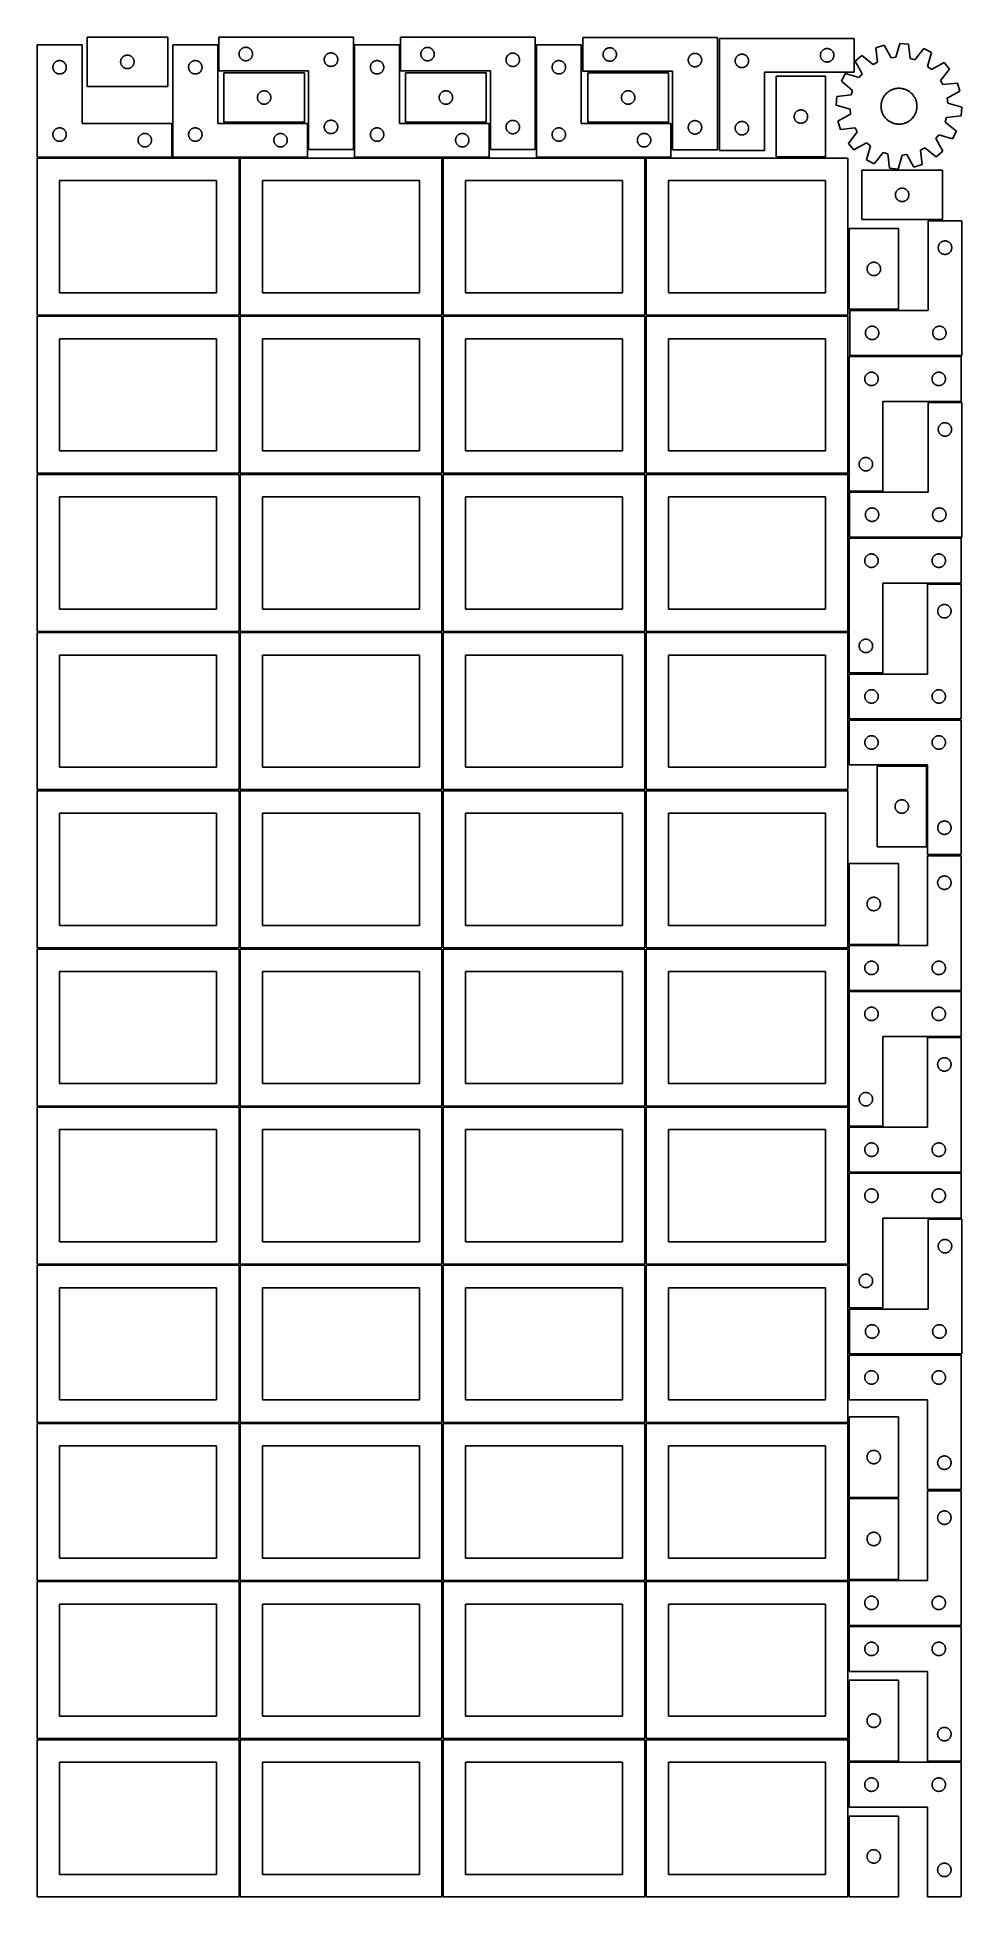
# Model space of a CAD drawing. Header units: millimetres. Extents: x 7 to 1243, y 7 to 2493.
import ezdxf

# ---------------------------------------------------------------- set-up
doc = ezdxf.new("R2010")
doc.units = ezdxf.units.MM
doc.layers.add('COMMON', color=5, linetype='CONTINUOUS', true_color=0x0000ff)
doc.layers.add('CUT', color=7, linetype='CONTINUOUS', true_color=0x000000)

msp = doc.modelspace()

# ---------------------------------------------------------------- linework, layer by layer
at = {"layer": 'COMMON'}
for p, q in [((277.291899, 1485.541936), (277.291899, 1275.541936)), ((548.7919, 1485.541936), (548.7919, 1275.541936)), ((820.291901, 1485.541936), (820.291901, 1275.541936)), ((6.541899, 1274.791935), (276.541899, 1274.791935)), ((277.291899, 1274.041935), (277.291899, 1064.041935)), ((278.0419, 1274.791935), (548.0419, 1274.791935)), ((548.7919, 1274.041935), (548.7919, 1064.041935)), ((549.541901, 1274.791935), (819.541901, 1274.791935)), ((820.291901, 1274.041935), (820.291901, 1064.041935)), ((821.041902, 1274.791935), (1091.041902, 1274.791935)), ((6.541899, 1063.291934), (276.541899, 1063.291934)), ((277.291899, 1062.541934), (277.291899, 852.541934)), ((278.0419, 1063.291934), (548.0419, 1063.291934)), ((548.7919, 1062.541934), (548.7919, 852.541934)), ((549.541901, 1063.291934), (819.541901, 1063.291934)), ((820.291901, 1062.541934), (820.291901, 852.541934)), ((821.041902, 1063.291934), (1091.041902, 1063.291934)), ((6.541899, 851.791933), (276.541899, 851.791933)), ((277.291899, 851.041933), (277.291899, 641.041933)), ((278.0419, 851.791933), (548.0419, 851.791933)), ((548.7919, 851.041933), (548.7919, 641.041933)), ((549.541901, 851.791933), (819.541901, 851.791933)), ((820.291901, 851.041933), (820.291901, 641.041933)), ((821.041902, 851.791933), (1091.041902, 851.791933)), ((276.541899, 640.291933), (6.541899, 640.291933)), ((277.291899, 639.541932), (277.291899, 429.541932)), ((548.0419, 640.291933), (278.0419, 640.291933)), ((548.791901, 429.541932), (548.791901, 639.541932)), ((549.541901, 640.291932), (819.541901, 640.291932)), ((820.291901, 639.541932), (820.291901, 429.541932)), ((821.041902, 640.291932), (1091.041902, 640.291932)), ((6.541899, 428.791931), (276.541899, 428.791931)), ((277.291899, 428.041931), (277.291899, 218.041931)), ((278.0419, 428.791931), (548.0419, 428.791931)), ((548.7919, 428.041931), (548.7919, 218.041931)), ((819.541901, 428.791932), (549.541901, 428.791932)), ((820.291901, 428.041931), (820.291901, 218.041931)), ((1091.041902, 428.791932), (821.041902, 428.791932)), ((6.541899, 217.29193), (276.520965, 217.29193)), ((277.270965, 216.54193), (277.270965, 6.54193)), ((278.0419, 217.29193), (548.020966, 217.29193)), ((548.770966, 216.54193), (548.770966, 6.54193)), ((549.541901, 217.29193), (819.520967, 217.29193)), ((820.270967, 216.54193), (820.270967, 6.54193)), ((821.041902, 217.29193), (1091.020968, 217.29193))]:
    msp.add_line(p, q, dxfattribs=at)
at = {"layer": 'CUT'}
for p, q in [((181.166838, 2493.48343), (73.166838, 2493.48343)), ((73.166838, 2493.48343), (73.166838, 2427.48343)), ((181.166838, 2427.48343), (181.166838, 2493.48343)), ((429.57748, 2493.463902), (249.57748, 2493.463902)), ((249.57748, 2493.463902), (249.57748, 2448.463902)), ((429.57748, 2343.463902), (429.57748, 2493.463902)), ((672.755214, 2493.29984), (492.755214, 2493.29984)), ((492.755214, 2493.29984), (492.755214, 2448.29984)), ((672.755214, 2343.29984), (672.755214, 2493.29984)), ((916.465938, 2492.881871), (736.465938, 2492.881871)), ((736.465938, 2492.881871), (736.465938, 2447.881871)), ((916.465938, 2342.881871), (916.465938, 2492.881871)), ((919.290678, 2491.7576), (1099.290678, 2491.7576)), ((919.290678, 2341.7576), (919.290678, 2491.7576)), ((1099.290678, 2491.7576), (1099.290678, 2446.7576)), ((66.520965, 2483.251496), (6.520965, 2483.251496)), ((6.520965, 2483.251496), (6.520965, 2333.251496)), ((34.765152, 2462.078564), (35.346229, 2462.1745)), ((35.346229, 2462.1745), (35.932336, 2462.232227)), ((35.932336, 2462.232227), (36.520965, 2462.251496)), ((36.520965, 2462.251496), (37.109593, 2462.232227)), ((37.109593, 2462.232227), (37.6957, 2462.1745)), ((37.6957, 2462.1745), (38.276778, 2462.078564)), ((66.520965, 2378.251496), (66.520965, 2483.251496)), ((118.243835, 2461.658166), (118.339771, 2462.239243)), ((118.339771, 2462.239243), (118.473506, 2462.812801)), ((118.473506, 2462.812801), (118.644467, 2463.376385)), ((118.644467, 2463.376385), (118.851923, 2463.927581)), ((118.851923, 2463.927581), (119.094984, 2464.464028)), ((119.094984, 2464.464028), (119.37261, 2464.98343)), ((119.37261, 2464.98343), (119.683612, 2465.483562)), ((119.683612, 2465.483562), (120.026658, 2465.962283)), ((120.026658, 2465.962283), (120.40028, 2466.417542)), ((120.40028, 2466.417542), (120.802877, 2466.847391)), ((120.802877, 2466.847391), (121.232726, 2467.249988)), ((121.232726, 2467.249988), (121.687986, 2467.62361)), ((121.687986, 2467.62361), (122.166706, 2467.966656)), ((122.166706, 2467.966656), (122.666838, 2468.277659)), ((122.666838, 2468.277659), (123.18624, 2468.555285)), ((123.18624, 2468.555285), (123.722688, 2468.798346)), ((123.722688, 2468.798346), (124.273883, 2469.005801)), ((124.273883, 2469.005801), (124.837467, 2469.176762)), ((124.837467, 2469.176762), (125.411025, 2469.310497)), ((125.411025, 2469.310497), (125.992103, 2469.406434)), ((125.992103, 2469.406434), (126.57821, 2469.46416)), ((126.57821, 2469.46416), (127.166838, 2469.48343)), ((127.166838, 2469.48343), (127.755467, 2469.46416)), ((127.755467, 2469.46416), (128.341574, 2469.406434)), ((128.341574, 2469.406434), (128.922651, 2469.310497)), ((128.922651, 2469.310497), (129.49621, 2469.176762)), ((129.49621, 2469.176762), (130.059794, 2469.005801)), ((130.059794, 2469.005801), (130.610989, 2468.798346)), ((130.610989, 2468.798346), (131.147437, 2468.555285)), ((131.147437, 2468.555285), (131.666838, 2468.277659)), ((131.666838, 2468.277659), (132.16697, 2467.966656)), ((132.16697, 2467.966656), (132.645691, 2467.62361)), ((132.645691, 2467.62361), (133.100951, 2467.249988)), ((133.100951, 2467.249988), (133.530799, 2466.847391)), ((133.530799, 2466.847391), (133.933397, 2466.417542)), ((133.933397, 2466.417542), (134.307018, 2465.962283)), ((134.307018, 2465.962283), (134.650065, 2465.483562)), ((134.650065, 2465.483562), (134.961067, 2464.98343)), ((134.961067, 2464.98343), (135.238693, 2464.464028)), ((135.238693, 2464.464028), (135.481754, 2463.927581)), ((135.481754, 2463.927581), (135.68921, 2463.376385)), ((135.68921, 2463.376385), (135.860171, 2462.812801)), ((135.860171, 2462.812801), (135.993906, 2462.239243)), ((135.993906, 2462.239243), (136.089842, 2461.658166)), ((248.041961, 2483.251496), (188.041961, 2483.251496)), ((188.041961, 2483.251496), (188.041961, 2333.251496)), ((216.286148, 2462.078564), (216.867225, 2462.1745)), ((216.867225, 2462.1745), (217.453333, 2462.232227)), ((217.453333, 2462.232227), (218.041961, 2462.251496)), ((218.041961, 2462.251496), (218.630589, 2462.232227)), ((218.630589, 2462.232227), (219.216696, 2462.1745)), ((219.216696, 2462.1745), (219.797774, 2462.078564)), ((248.041961, 2378.251496), (248.041961, 2483.251496)), ((276.57748, 2470.963902), (276.59675, 2471.55253)), ((276.59675, 2470.375274), (276.57748, 2470.963902)), ((276.59675, 2471.55253), (276.654476, 2472.138638)), ((276.654476, 2469.789166), (276.59675, 2470.375274)), ((276.654476, 2472.138638), (276.750413, 2472.719715)), ((276.750413, 2469.208089), (276.654476, 2469.789166)), ((276.750413, 2472.719715), (276.884148, 2473.293273)), ((276.884148, 2468.634531), (276.750413, 2469.208089)), ((276.884148, 2473.293273), (277.055109, 2473.856857)), ((277.055109, 2468.070947), (276.884148, 2468.634531)), ((277.055109, 2473.856857), (277.262564, 2474.408053)), ((277.262564, 2467.519751), (277.055109, 2468.070947)), ((277.262564, 2474.408053), (277.505625, 2474.9445)), ((277.505625, 2466.983304), (277.262564, 2467.519751)), ((277.505625, 2474.9445), (277.783251, 2475.463902)), ((277.783251, 2466.463902), (277.505625, 2466.983304)), ((277.783251, 2475.463902), (278.094254, 2475.964034)), ((278.094254, 2465.96377), (277.783251, 2466.463902)), ((278.094254, 2475.964034), (278.4373, 2476.442755)), ((278.4373, 2465.485049), (278.094254, 2465.96377)), ((278.4373, 2476.442755), (278.810922, 2476.898014)), ((278.810922, 2465.02979), (278.4373, 2465.485049)), ((278.810922, 2476.898014), (279.213519, 2477.327863)), ((279.213519, 2464.599941), (278.810922, 2465.02979)), ((279.213519, 2477.327863), (279.643368, 2477.73046)), ((279.643368, 2464.197344), (279.213519, 2464.599941)), ((279.643368, 2477.73046), (280.098627, 2478.104082)), ((280.098627, 2463.823722), (279.643368, 2464.197344)), ((280.098627, 2478.104082), (280.577348, 2478.447129)), ((280.577348, 2463.480676), (280.098627, 2463.823722)), ((280.577348, 2478.447129), (281.07748, 2478.758131)), ((281.07748, 2463.169673), (280.577348, 2463.480676)), ((281.07748, 2478.758131), (281.596882, 2479.035757)), ((281.596882, 2462.892047), (281.07748, 2463.169673)), ((281.596882, 2479.035757), (282.133329, 2479.278818)), ((282.133329, 2462.648986), (281.596882, 2462.892047)), ((282.133329, 2479.278818), (282.684525, 2479.486273)), ((282.684525, 2462.441531), (282.133329, 2462.648986)), ((282.684525, 2479.486273), (283.248109, 2479.657235)), ((283.248109, 2462.27057), (282.684525, 2462.441531)), ((283.248109, 2479.657235), (283.821667, 2479.79097)), ((283.821667, 2462.136835), (283.248109, 2462.27057)), ((283.821667, 2479.79097), (284.402744, 2479.886906)), ((284.402744, 2462.040898), (283.821667, 2462.136835)), ((284.402744, 2479.886906), (284.988852, 2479.944632)), ((284.988852, 2479.944632), (285.57748, 2479.963902)), ((285.57748, 2479.963902), (286.166108, 2479.944632)), ((286.166108, 2479.944632), (286.752216, 2479.886906)), ((286.752216, 2479.886906), (287.333293, 2479.79097)), ((287.333293, 2462.136835), (286.752216, 2462.040898)), ((287.333293, 2479.79097), (287.906852, 2479.657235)), ((287.906852, 2462.27057), (287.333293, 2462.136835)), ((287.906852, 2479.657235), (288.470435, 2479.486273)), ((288.470435, 2462.441531), (287.906852, 2462.27057)), ((288.470435, 2479.486273), (289.021631, 2479.278818)), ((289.021631, 2462.648986), (288.470435, 2462.441531)), ((289.021631, 2479.278818), (289.558078, 2479.035757)), ((289.558078, 2462.892047), (289.021631, 2462.648986)), ((289.558078, 2479.035757), (290.07748, 2478.758131)), ((290.07748, 2463.169673), (289.558078, 2462.892047)), ((290.07748, 2478.758131), (290.577612, 2478.447129)), ((290.577612, 2463.480676), (290.07748, 2463.169673)), ((290.577612, 2478.447129), (291.056333, 2478.104082)), ((291.056333, 2463.823722), (290.577612, 2463.480676)), ((291.056333, 2478.104082), (291.511592, 2477.73046)), ((291.511592, 2464.197344), (291.056333, 2463.823722)), ((291.511592, 2477.73046), (291.941441, 2477.327863)), ((291.941441, 2464.599941), (291.511592, 2464.197344)), ((291.941441, 2477.327863), (292.344038, 2476.898014)), ((292.344038, 2465.02979), (291.941441, 2464.599941)), ((292.344038, 2476.898014), (292.71766, 2476.442755)), ((292.71766, 2465.485049), (292.344038, 2465.02979)), ((292.71766, 2476.442755), (293.060707, 2475.964034)), ((293.060707, 2465.96377), (292.71766, 2465.485049)), ((293.060707, 2475.964034), (293.371709, 2475.463902)), ((293.371709, 2466.463902), (293.060707, 2465.96377)), ((293.371709, 2475.463902), (293.649335, 2474.9445)), ((293.649335, 2466.983304), (293.371709, 2466.463902)), ((293.649335, 2474.9445), (293.892396, 2474.408053)), ((293.892396, 2467.519751), (293.649335, 2466.983304)), ((293.892396, 2474.408053), (294.099851, 2473.856857)), ((294.099851, 2468.070947), (293.892396, 2467.519751)), ((294.099851, 2473.856857), (294.270813, 2473.293273)), ((294.270813, 2468.634531), (294.099851, 2468.070947)), ((294.270813, 2473.293273), (294.404548, 2472.719715)), ((294.404548, 2469.208089), (294.270813, 2468.634531)), ((294.404548, 2472.719715), (294.500484, 2472.138638)), ((294.500484, 2469.789166), (294.404548, 2469.208089)), ((294.500484, 2472.138638), (294.55821, 2471.55253)), ((294.55821, 2470.375274), (294.500484, 2469.789166)), ((294.55821, 2471.55253), (294.57748, 2470.963902)), ((294.57748, 2470.963902), (294.55821, 2470.375274)), ((390.57748, 2463.463902), (390.59675, 2464.05253)), ((390.59675, 2462.875274), (390.57748, 2463.463902)), ((390.59675, 2464.05253), (390.654476, 2464.638638)), ((390.654476, 2462.289166), (390.59675, 2462.875274)), ((390.654476, 2464.638638), (390.750413, 2465.219715)), ((390.750413, 2461.708089), (390.654476, 2462.289166)), ((390.750413, 2465.219715), (390.884148, 2465.793273)), ((390.884148, 2465.793273), (391.055109, 2466.356857)), ((391.055109, 2466.356857), (391.262564, 2466.908053)), ((391.262564, 2466.908053), (391.505625, 2467.4445)), ((391.505625, 2467.4445), (391.783251, 2467.963902)), ((391.783251, 2467.963902), (392.094254, 2468.464034)), ((392.094254, 2468.464034), (392.4373, 2468.942755)), ((392.4373, 2468.942755), (392.810922, 2469.398014)), ((392.810922, 2469.398014), (393.213519, 2469.827863)), ((393.213519, 2469.827863), (393.643368, 2470.23046)), ((393.643368, 2470.23046), (394.098627, 2470.604082)), ((394.098627, 2470.604082), (394.577348, 2470.947129)), ((394.577348, 2470.947129), (395.07748, 2471.258131)), ((395.07748, 2471.258131), (395.596882, 2471.535757)), ((395.596882, 2471.535757), (396.133329, 2471.778818)), ((396.133329, 2471.778818), (396.684525, 2471.986273)), ((396.684525, 2471.986273), (397.248109, 2472.157235)), ((397.248109, 2472.157235), (397.821667, 2472.29097)), ((397.821667, 2472.29097), (398.402744, 2472.386906)), ((398.402744, 2472.386906), (398.988852, 2472.444632)), ((398.988852, 2472.444632), (399.57748, 2472.463902)), ((399.57748, 2472.463902), (400.166108, 2472.444632)), ((400.166108, 2472.444632), (400.752216, 2472.386906)), ((400.752216, 2472.386906), (401.333293, 2472.29097)), ((401.333293, 2472.29097), (401.906852, 2472.157235)), ((401.906852, 2472.157235), (402.470435, 2471.986273)), ((402.470435, 2471.986273), (403.021631, 2471.778818)), ((403.021631, 2471.778818), (403.558078, 2471.535757)), ((403.558078, 2471.535757), (404.07748, 2471.258131)), ((404.07748, 2471.258131), (404.577612, 2470.947129)), ((404.577612, 2470.947129), (405.056333, 2470.604082)), ((405.056333, 2470.604082), (405.511592, 2470.23046)), ((405.511592, 2470.23046), (405.941441, 2469.827863)), ((405.941441, 2469.827863), (406.344038, 2469.398014)), ((406.344038, 2469.398014), (406.71766, 2468.942755)), ((406.71766, 2468.942755), (407.060707, 2468.464034)), ((407.060707, 2468.464034), (407.371709, 2467.963902)), ((407.371709, 2467.963902), (407.649335, 2467.4445)), ((407.649335, 2467.4445), (407.892396, 2466.908053)), ((407.892396, 2466.908053), (408.099851, 2466.356857)), ((408.099851, 2466.356857), (408.270813, 2465.793273)), ((408.270813, 2465.793273), (408.404548, 2465.219715)), ((408.404548, 2465.219715), (408.500484, 2464.638638)), ((408.500484, 2462.289166), (408.404548, 2461.708089)), ((408.500484, 2464.638638), (408.55821, 2464.05253)), ((408.55821, 2462.875274), (408.500484, 2462.289166)), ((408.55821, 2464.05253), (408.57748, 2463.463902)), ((408.57748, 2463.463902), (408.55821, 2462.875274)), ((491.20169, 2483.251496), (431.20169, 2483.251496)), ((431.20169, 2483.251496), (431.20169, 2333.251496)), ((459.445877, 2462.078564), (460.026954, 2462.1745)), ((460.026954, 2462.1745), (460.613062, 2462.232227)), ((460.613062, 2462.232227), (461.20169, 2462.251496)), ((461.20169, 2462.251496), (461.790318, 2462.232227)), ((461.790318, 2462.232227), (462.376425, 2462.1745)), ((462.376425, 2462.1745), (462.957503, 2462.078564)), ((491.20169, 2378.251496), (491.20169, 2483.251496)), ((519.755214, 2470.79984), (519.774484, 2471.388468)), ((519.774484, 2470.211211), (519.755214, 2470.79984)), ((519.774484, 2471.388468), (519.832211, 2471.974575)), ((519.832211, 2469.625104), (519.774484, 2470.211211)), ((519.832211, 2471.974575), (519.928147, 2472.555652)), ((519.928147, 2469.044027), (519.832211, 2469.625104)), ((519.928147, 2472.555652), (520.061882, 2473.129211)), ((520.061882, 2468.470468), (519.928147, 2469.044027)), ((520.061882, 2473.129211), (520.232843, 2473.692795)), ((520.232843, 2467.906884), (520.061882, 2468.470468)), ((520.232843, 2473.692795), (520.440299, 2474.24399)), ((520.440299, 2467.355689), (520.232843, 2467.906884)), ((520.440299, 2474.24399), (520.68336, 2474.780438)), ((520.68336, 2466.819241), (520.440299, 2467.355689)), ((520.68336, 2474.780438), (520.960986, 2475.29984)), ((520.960986, 2466.29984), (520.68336, 2466.819241)), ((520.960986, 2475.29984), (521.271988, 2475.799972)), ((521.271988, 2465.799707), (520.960986, 2466.29984)), ((521.271988, 2475.799972), (521.615034, 2476.278692)), ((521.615034, 2465.320987), (521.271988, 2465.799707)), ((521.615034, 2476.278692), (521.988656, 2476.733952)), ((521.988656, 2464.865727), (521.615034, 2465.320987)), ((521.988656, 2476.733952), (522.391253, 2477.163801)), ((522.391253, 2464.435879), (521.988656, 2464.865727)), ((522.391253, 2477.163801), (522.821102, 2477.566398)), ((522.821102, 2464.033281), (522.391253, 2464.435879)), ((522.821102, 2477.566398), (523.276362, 2477.94002)), ((523.276362, 2463.65966), (522.821102, 2464.033281)), ((523.276362, 2477.94002), (523.755082, 2478.283066)), ((523.755082, 2463.316613), (523.276362, 2463.65966)), ((523.755082, 2478.283066), (524.255214, 2478.594068)), ((524.255214, 2463.005611), (523.755082, 2463.316613)), ((524.255214, 2478.594068), (524.774616, 2478.871694)), ((524.774616, 2462.727985), (524.255214, 2463.005611)), ((524.774616, 2478.871694), (525.311064, 2479.114755)), ((525.311064, 2462.484924), (524.774616, 2462.727985)), ((525.311064, 2479.114755), (525.862259, 2479.322211)), ((525.862259, 2462.277468), (525.311064, 2462.484924)), ((525.862259, 2479.322211), (526.425843, 2479.493172)), ((526.425843, 2462.106507), (525.862259, 2462.277468)), ((526.425843, 2479.493172), (526.999402, 2479.626907)), ((526.999402, 2461.972772), (526.425843, 2462.106507)), ((526.999402, 2479.626907), (527.580479, 2479.722843)), ((527.580479, 2479.722843), (528.166586, 2479.78057)), ((528.166586, 2479.78057), (528.755214, 2479.79984)), ((528.755214, 2479.79984), (529.343843, 2479.78057)), ((529.343843, 2479.78057), (529.92995, 2479.722843)), ((529.92995, 2479.722843), (530.511027, 2479.626907)), ((530.511027, 2479.626907), (531.084586, 2479.493172)), ((531.084586, 2462.106507), (530.511027, 2461.972772)), ((531.084586, 2479.493172), (531.64817, 2479.322211)), ((531.64817, 2462.277468), (531.084586, 2462.106507)), ((531.64817, 2479.322211), (532.199365, 2479.114755)), ((532.199365, 2462.484924), (531.64817, 2462.277468)), ((532.199365, 2479.114755), (532.735813, 2478.871694)), ((532.735813, 2462.727985), (532.199365, 2462.484924)), ((532.735813, 2478.871694), (533.255214, 2478.594068)), ((533.255214, 2463.005611), (532.735813, 2462.727985)), ((533.255214, 2478.594068), (533.755347, 2478.283066)), ((533.755347, 2463.316613), (533.255214, 2463.005611)), ((533.755347, 2478.283066), (534.234067, 2477.94002)), ((534.234067, 2463.65966), (533.755347, 2463.316613)), ((534.234067, 2477.94002), (534.689327, 2477.566398)), ((534.689327, 2464.033281), (534.234067, 2463.65966)), ((534.689327, 2477.566398), (535.119176, 2477.163801)), ((535.119176, 2464.435879), (534.689327, 2464.033281)), ((535.119176, 2477.163801), (535.521773, 2476.733952)), ((535.521773, 2464.865727), (535.119176, 2464.435879)), ((535.521773, 2476.733952), (535.895395, 2476.278692)), ((535.895395, 2465.320987), (535.521773, 2464.865727)), ((535.895395, 2476.278692), (536.238441, 2475.799972)), ((536.238441, 2465.799707), (535.895395, 2465.320987)), ((536.238441, 2475.799972), (536.549443, 2475.29984)), ((536.549443, 2466.29984), (536.238441, 2465.799707)), ((536.549443, 2475.29984), (536.827069, 2474.780438)), ((536.827069, 2466.819241), (536.549443, 2466.29984)), ((536.827069, 2474.780438), (537.07013, 2474.24399)), ((537.07013, 2467.355689), (536.827069, 2466.819241)), ((537.07013, 2474.24399), (537.277586, 2473.692795)), ((537.277586, 2467.906884), (537.07013, 2467.355689)), ((537.277586, 2473.692795), (537.448547, 2473.129211)), ((537.448547, 2468.470468), (537.277586, 2467.906884)), ((537.448547, 2473.129211), (537.582282, 2472.555652)), ((537.582282, 2469.044027), (537.448547, 2468.470468)), ((537.582282, 2472.555652), (537.678218, 2471.974575)), ((537.678218, 2469.625104), (537.582282, 2469.044027)), ((537.678218, 2471.974575), (537.735945, 2471.388468)), ((537.735945, 2470.211211), (537.678218, 2469.625104)), ((537.735945, 2471.388468), (537.755214, 2470.79984)), ((537.755214, 2470.79984), (537.735945, 2470.211211)), ((633.755214, 2463.29984), (633.774484, 2463.888468)), ((633.774484, 2462.711211), (633.755214, 2463.29984)), ((633.774484, 2463.888468), (633.832211, 2464.474575)), ((633.832211, 2462.125104), (633.774484, 2462.711211)), ((633.832211, 2464.474575), (633.928147, 2465.055652)), ((633.928147, 2461.544027), (633.832211, 2462.125104)), ((633.928147, 2465.055652), (634.061882, 2465.629211)), ((634.061882, 2465.629211), (634.232843, 2466.192795)), ((634.232843, 2466.192795), (634.440299, 2466.74399)), ((634.440299, 2466.74399), (634.68336, 2467.280438)), ((634.68336, 2467.280438), (634.960986, 2467.79984)), ((634.960986, 2467.79984), (635.271988, 2468.299972)), ((635.271988, 2468.299972), (635.615034, 2468.778692)), ((635.615034, 2468.778692), (635.988656, 2469.233952)), ((635.988656, 2469.233952), (636.391253, 2469.663801)), ((636.391253, 2469.663801), (636.821102, 2470.066398)), ((636.821102, 2470.066398), (637.276362, 2470.44002)), ((637.276362, 2470.44002), (637.755082, 2470.783066)), ((637.755082, 2470.783066), (638.255214, 2471.094068)), ((638.255214, 2471.094068), (638.774616, 2471.371694)), ((638.774616, 2471.371694), (639.311064, 2471.614755)), ((639.311064, 2471.614755), (639.862259, 2471.822211)), ((639.862259, 2471.822211), (640.425843, 2471.993172)), ((640.425843, 2471.993172), (640.999402, 2472.126907)), ((640.999402, 2472.126907), (641.580479, 2472.222843)), ((641.580479, 2472.222843), (642.166586, 2472.28057)), ((642.166586, 2472.28057), (642.755214, 2472.29984)), ((642.755214, 2472.29984), (643.343843, 2472.28057)), ((643.343843, 2472.28057), (643.92995, 2472.222843)), ((643.92995, 2472.222843), (644.511027, 2472.126907)), ((644.511027, 2472.126907), (645.084586, 2471.993172)), ((645.084586, 2471.993172), (645.64817, 2471.822211)), ((645.64817, 2471.822211), (646.199365, 2471.614755)), ((646.199365, 2471.614755), (646.735813, 2471.371694)), ((646.735813, 2471.371694), (647.255214, 2471.094068)), ((647.255214, 2471.094068), (647.755347, 2470.783066)), ((647.755347, 2470.783066), (648.234067, 2470.44002)), ((648.234067, 2470.44002), (648.689327, 2470.066398)), ((648.689327, 2470.066398), (649.119176, 2469.663801)), ((649.119176, 2469.663801), (649.521773, 2469.233952)), ((649.521773, 2469.233952), (649.895395, 2468.778692)), ((649.895395, 2468.778692), (650.238441, 2468.299972)), ((650.238441, 2468.299972), (650.549443, 2467.79984)), ((650.549443, 2467.79984), (650.827069, 2467.280438)), ((650.827069, 2467.280438), (651.07013, 2466.74399)), ((651.07013, 2466.74399), (651.277586, 2466.192795)), ((651.277586, 2466.192795), (651.448547, 2465.629211)), ((651.448547, 2465.629211), (651.582282, 2465.055652)), ((651.582282, 2465.055652), (651.678218, 2464.474575)), ((651.678218, 2462.125104), (651.582282, 2461.544027)), ((651.678218, 2464.474575), (651.735945, 2463.888468)), ((651.735945, 2462.711211), (651.678218, 2462.125104)), ((651.735945, 2463.888468), (651.755214, 2463.29984)), ((651.755214, 2463.29984), (651.735945, 2462.711211)), ((734.36151, 2483.251496), (674.36151, 2483.251496)), ((674.36151, 2483.251496), (674.36151, 2333.251496)), ((702.605697, 2462.078564), (703.186775, 2462.1745)), ((703.186775, 2462.1745), (703.772882, 2462.232227)), ((703.772882, 2462.232227), (704.36151, 2462.251496)), ((704.36151, 2462.251496), (704.950138, 2462.232227)), ((704.950138, 2462.232227), (705.536246, 2462.1745)), ((705.536246, 2462.1745), (706.117323, 2462.078564)), ((734.36151, 2378.251496), (734.36151, 2483.251496)), ((763.465938, 2470.381871), (763.485208, 2470.970499)), ((763.485208, 2469.793243), (763.465938, 2470.381871)), ((763.485208, 2470.970499), (763.542935, 2471.556607)), ((763.542935, 2469.207135), (763.485208, 2469.793243)), ((763.542935, 2471.556607), (763.638871, 2472.137684)), ((763.638871, 2468.626058), (763.542935, 2469.207135)), ((763.638871, 2472.137684), (763.772606, 2472.711242)), ((763.772606, 2468.052499), (763.638871, 2468.626058)), ((763.772606, 2472.711242), (763.943567, 2473.274826)), ((763.943567, 2467.488916), (763.772606, 2468.052499)), ((763.943567, 2473.274826), (764.151023, 2473.826022)), ((764.151023, 2466.93772), (763.943567, 2467.488916)), ((764.151023, 2473.826022), (764.394084, 2474.362469)), ((764.394084, 2466.401273), (764.151023, 2466.93772)), ((764.394084, 2474.362469), (764.67171, 2474.881871)), ((764.67171, 2465.881871), (764.394084, 2466.401273)), ((764.67171, 2474.881871), (764.982712, 2475.382003)), ((764.982712, 2465.381739), (764.67171, 2465.881871)), ((764.982712, 2475.382003), (765.325758, 2475.860724)), ((765.325758, 2464.903018), (764.982712, 2465.381739)), ((765.325758, 2475.860724), (765.69938, 2476.315983)), ((765.69938, 2464.447759), (765.325758, 2464.903018)), ((765.69938, 2476.315983), (766.101977, 2476.745832)), ((766.101977, 2464.01791), (765.69938, 2464.447759)), ((766.101977, 2476.745832), (766.531826, 2477.148429)), ((766.531826, 2463.615313), (766.101977, 2464.01791)), ((766.531826, 2477.148429), (766.987086, 2477.522051)), ((766.987086, 2463.241691), (766.531826, 2463.615313)), ((766.987086, 2477.522051), (767.465806, 2477.865097)), ((767.465806, 2462.898644), (766.987086, 2463.241691)), ((767.465806, 2477.865097), (767.965938, 2478.176099)), ((767.965938, 2462.587642), (767.465806, 2462.898644)), ((767.965938, 2478.176099), (768.48534, 2478.453726)), ((768.48534, 2462.310016), (767.965938, 2462.587642)), ((768.48534, 2478.453726), (769.021787, 2478.696787)), ((769.021787, 2462.066955), (768.48534, 2462.310016)), ((769.021787, 2478.696787), (769.572983, 2478.904242)), ((769.572983, 2478.904242), (770.136567, 2479.075203)), ((770.136567, 2479.075203), (770.710125, 2479.208938)), ((770.710125, 2479.208938), (771.291203, 2479.304875)), ((771.291203, 2479.304875), (771.87731, 2479.362601)), ((771.87731, 2479.362601), (772.465938, 2479.381871)), ((772.465938, 2479.381871), (773.054567, 2479.362601)), ((773.054567, 2479.362601), (773.640674, 2479.304875)), ((773.640674, 2479.304875), (774.221751, 2479.208938)), ((774.221751, 2479.208938), (774.79531, 2479.075203)), ((774.79531, 2479.075203), (775.358894, 2478.904242)), ((775.358894, 2478.904242), (775.910089, 2478.696787)), ((775.910089, 2478.696787), (776.446537, 2478.453726)), ((776.446537, 2462.310016), (775.910089, 2462.066955)), ((776.446537, 2478.453726), (776.965938, 2478.176099)), ((776.965938, 2462.587642), (776.446537, 2462.310016)), ((776.965938, 2478.176099), (777.46607, 2477.865097)), ((777.46607, 2462.898644), (776.965938, 2462.587642)), ((777.46607, 2477.865097), (777.944791, 2477.522051)), ((777.944791, 2463.241691), (777.46607, 2462.898644)), ((777.944791, 2477.522051), (778.400051, 2477.148429)), ((778.400051, 2463.615313), (777.944791, 2463.241691)), ((778.400051, 2477.148429), (778.829899, 2476.745832)), ((778.829899, 2464.01791), (778.400051, 2463.615313)), ((778.829899, 2476.745832), (779.232497, 2476.315983)), ((779.232497, 2464.447759), (778.829899, 2464.01791)), ((779.232497, 2476.315983), (779.606118, 2475.860724)), ((779.606118, 2464.903018), (779.232497, 2464.447759)), ((779.606118, 2475.860724), (779.949165, 2475.382003)), ((779.949165, 2465.381739), (779.606118, 2464.903018)), ((779.949165, 2475.382003), (780.260167, 2474.881871)), ((780.260167, 2465.881871), (779.949165, 2465.381739)), ((780.260167, 2474.881871), (780.537793, 2474.362469)), ((780.537793, 2466.401273), (780.260167, 2465.881871)), ((780.537793, 2474.362469), (780.780854, 2473.826022)), ((780.780854, 2466.93772), (780.537793, 2466.401273)), ((780.780854, 2473.826022), (780.98831, 2473.274826)), ((780.98831, 2467.488916), (780.780854, 2466.93772)), ((780.98831, 2473.274826), (781.159271, 2472.711242)), ((781.159271, 2468.052499), (780.98831, 2467.488916)), ((781.159271, 2472.711242), (781.293006, 2472.137684)), ((781.293006, 2468.626058), (781.159271, 2468.052499)), ((781.293006, 2472.137684), (781.388942, 2471.556607)), ((781.388942, 2469.207135), (781.293006, 2468.626058)), ((781.388942, 2471.556607), (781.446669, 2470.970499)), ((781.446669, 2469.793243), (781.388942, 2469.207135)), ((781.446669, 2470.970499), (781.465938, 2470.381871)), ((781.465938, 2470.381871), (781.446669, 2469.793243)), ((877.465938, 2462.881871), (877.485208, 2463.470499)), ((877.485208, 2462.293243), (877.465938, 2462.881871)), ((877.485208, 2463.470499), (877.542935, 2464.056607)), ((877.542935, 2461.707135), (877.485208, 2462.293243)), ((877.542935, 2464.056607), (877.638871, 2464.637684)), ((877.638871, 2464.637684), (877.772606, 2465.211242)), ((877.772606, 2465.211242), (877.943567, 2465.774826)), ((877.943567, 2465.774826), (878.151023, 2466.326022)), ((878.151023, 2466.326022), (878.394084, 2466.862469)), ((878.394084, 2466.862469), (878.67171, 2467.381871)), ((878.67171, 2467.381871), (878.982712, 2467.882003)), ((878.982712, 2467.882003), (879.325758, 2468.360724)), ((879.325758, 2468.360724), (879.69938, 2468.815983)), ((879.69938, 2468.815983), (880.101977, 2469.245832)), ((880.101977, 2469.245832), (880.531826, 2469.648429)), ((880.531826, 2469.648429), (880.987086, 2470.022051)), ((880.987086, 2470.022051), (881.465806, 2470.365097)), ((881.465806, 2470.365097), (881.965938, 2470.676099)), ((881.965938, 2470.676099), (882.48534, 2470.953726)), ((882.48534, 2470.953726), (883.021787, 2471.196787)), ((883.021787, 2471.196787), (883.572983, 2471.404242)), ((883.572983, 2471.404242), (884.136567, 2471.575203)), ((884.136567, 2471.575203), (884.710125, 2471.708938)), ((884.710125, 2471.708938), (885.291203, 2471.804875)), ((885.291203, 2471.804875), (885.87731, 2471.862601)), ((885.87731, 2471.862601), (886.465938, 2471.881871)), ((886.465938, 2471.881871), (887.054567, 2471.862601)), ((887.054567, 2471.862601), (887.640674, 2471.804875)), ((887.640674, 2471.804875), (888.221751, 2471.708938)), ((888.221751, 2471.708938), (888.79531, 2471.575203)), ((888.79531, 2471.575203), (889.358894, 2471.404242)), ((889.358894, 2471.404242), (889.910089, 2471.196787)), ((889.910089, 2471.196787), (890.446537, 2470.953726)), ((890.446537, 2470.953726), (890.965938, 2470.676099)), ((890.965938, 2470.676099), (891.46607, 2470.365097)), ((891.46607, 2470.365097), (891.944791, 2470.022051)), ((891.944791, 2470.022051), (892.400051, 2469.648429)), ((892.400051, 2469.648429), (892.829899, 2469.245832)), ((892.829899, 2469.245832), (893.232497, 2468.815983)), ((893.232497, 2468.815983), (893.606118, 2468.360724)), ((893.606118, 2468.360724), (893.949165, 2467.882003)), ((893.949165, 2467.882003), (894.260167, 2467.381871)), ((894.260167, 2467.381871), (894.537793, 2466.862469)), ((894.537793, 2466.862469), (894.780854, 2466.326022)), ((894.780854, 2466.326022), (894.98831, 2465.774826)), ((894.98831, 2465.774826), (895.159271, 2465.211242)), ((895.159271, 2465.211242), (895.293006, 2464.637684)), ((895.293006, 2464.637684), (895.388942, 2464.056607)), ((895.388942, 2464.056607), (895.446669, 2463.470499)), ((895.446669, 2462.293243), (895.388942, 2461.707135)), ((895.446669, 2463.470499), (895.465938, 2462.881871)), ((895.465938, 2462.881871), (895.446669, 2462.293243)), ((940.309947, 2462.346228), (940.290678, 2461.7576)), ((940.367674, 2462.932335), (940.309947, 2462.346228)), ((940.46361, 2463.513413), (940.367674, 2462.932335)), ((940.597345, 2464.086971), (940.46361, 2463.513413)), ((940.768307, 2464.650555), (940.597345, 2464.086971)), ((940.975762, 2465.201751), (940.768307, 2464.650555)), ((941.218823, 2465.738198), (940.975762, 2465.201751)), ((941.496449, 2466.2576), (941.218823, 2465.738198)), ((941.807451, 2466.757732), (941.496449, 2466.2576)), ((942.150498, 2467.236453), (941.807451, 2466.757732)), ((942.524119, 2467.691712), (942.150498, 2467.236453)), ((942.926717, 2468.121561), (942.524119, 2467.691712)), ((943.356565, 2468.524158), (942.926717, 2468.121561)), ((943.811825, 2468.89778), (943.356565, 2468.524158)), ((944.290546, 2469.240826), (943.811825, 2468.89778)), ((944.790678, 2469.551828), (944.290546, 2469.240826)), ((945.310079, 2469.829454), (944.790678, 2469.551828)), ((945.846527, 2470.072516), (945.310079, 2469.829454)), ((946.397722, 2470.279971), (945.846527, 2470.072516)), ((946.961306, 2470.450932), (946.397722, 2470.279971)), ((947.534865, 2470.584667), (946.961306, 2470.450932)), ((948.115942, 2470.680603), (947.534865, 2470.584667)), ((948.70205, 2470.73833), (948.115942, 2470.680603)), ((949.290678, 2470.7576), (948.70205, 2470.73833)), ((949.879306, 2470.73833), (949.290678, 2470.7576)), ((950.465413, 2470.680603), (949.879306, 2470.73833)), ((951.046491, 2470.584667), (950.465413, 2470.680603)), ((951.620049, 2470.450932), (951.046491, 2470.584667)), ((952.183633, 2470.279971), (951.620049, 2470.450932)), ((952.734829, 2470.072516), (952.183633, 2470.279971)), ((953.271276, 2469.829454), (952.734829, 2470.072516)), ((953.790678, 2469.551828), (953.271276, 2469.829454)), ((954.29081, 2469.240826), (953.790678, 2469.551828)), ((954.769531, 2468.89778), (954.29081, 2469.240826)), ((955.22479, 2468.524158), (954.769531, 2468.89778)), ((955.654639, 2468.121561), (955.22479, 2468.524158)), ((956.057236, 2467.691712), (955.654639, 2468.121561)), ((956.430858, 2467.236453), (956.057236, 2467.691712)), ((956.773904, 2466.757732), (956.430858, 2467.236453)), ((957.084906, 2466.2576), (956.773904, 2466.757732)), ((957.362532, 2465.738198), (957.084906, 2466.2576)), ((957.605593, 2465.201751), (957.362532, 2465.738198)), ((957.813049, 2464.650555), (957.605593, 2465.201751)), ((957.98401, 2464.086971), (957.813049, 2464.650555)), ((958.117745, 2463.513413), (957.98401, 2464.086971)), ((958.213681, 2462.932335), (958.117745, 2463.513413)), ((958.271408, 2462.346228), (958.213681, 2462.932335)), ((958.290678, 2461.7576), (958.271408, 2462.346228)), ((1054.309947, 2469.846228), (1054.290678, 2469.2576)), ((1054.290678, 2469.2576), (1054.309947, 2468.668972)), ((1054.367674, 2470.432335), (1054.309947, 2469.846228)), ((1054.309947, 2468.668972), (1054.367674, 2468.082864)), ((1054.46361, 2471.013413), (1054.367674, 2470.432335)), ((1054.367674, 2468.082864), (1054.46361, 2467.501787)), ((1054.597345, 2471.586971), (1054.46361, 2471.013413)), ((1054.46361, 2467.501787), (1054.597345, 2466.928228)), ((1054.768307, 2472.150555), (1054.597345, 2471.586971)), ((1054.597345, 2466.928228), (1054.768307, 2466.364645)), ((1054.975762, 2472.701751), (1054.768307, 2472.150555)), ((1054.768307, 2466.364645), (1054.975762, 2465.813449)), ((1055.218823, 2473.238198), (1054.975762, 2472.701751)), ((1054.975762, 2465.813449), (1055.218823, 2465.277002)), ((1055.496449, 2473.7576), (1055.218823, 2473.238198)), ((1055.218823, 2465.277002), (1055.496449, 2464.7576)), ((1055.807451, 2474.257732), (1055.496449, 2473.7576)), ((1055.496449, 2464.7576), (1055.807451, 2464.257468)), ((1056.150498, 2474.736453), (1055.807451, 2474.257732)), ((1055.807451, 2464.257468), (1056.150498, 2463.778747)), ((1056.524119, 2475.191712), (1056.150498, 2474.736453)), ((1056.150498, 2463.778747), (1056.524119, 2463.323487)), ((1056.926717, 2475.621561), (1056.524119, 2475.191712)), ((1056.524119, 2463.323487), (1056.926717, 2462.893639)), ((1057.356565, 2476.024158), (1056.926717, 2475.621561)), ((1056.926717, 2462.893639), (1057.356565, 2462.491041)), ((1057.811825, 2476.39778), (1057.356565, 2476.024158)), ((1057.356565, 2462.491041), (1057.811825, 2462.11742)), ((1058.290546, 2476.740826), (1057.811825, 2476.39778)), ((1057.811825, 2462.11742), (1058.290546, 2461.774373)), ((1058.790678, 2477.051828), (1058.290546, 2476.740826)), ((1059.310079, 2477.329454), (1058.790678, 2477.051828)), ((1059.846527, 2477.572516), (1059.310079, 2477.329454)), ((1060.397722, 2477.779971), (1059.846527, 2477.572516)), ((1060.961306, 2477.950932), (1060.397722, 2477.779971)), ((1061.534865, 2478.084667), (1060.961306, 2477.950932)), ((1062.115942, 2478.180603), (1061.534865, 2478.084667)), ((1062.70205, 2478.23833), (1062.115942, 2478.180603)), ((1063.290678, 2478.2576), (1062.70205, 2478.23833)), ((1063.879306, 2478.23833), (1063.290678, 2478.2576)), ((1064.465413, 2478.180603), (1063.879306, 2478.23833)), ((1065.046491, 2478.084667), (1064.465413, 2478.180603)), ((1065.620049, 2477.950932), (1065.046491, 2478.084667)), ((1066.183633, 2477.779971), (1065.620049, 2477.950932)), ((1066.734829, 2477.572516), (1066.183633, 2477.779971)), ((1067.271276, 2477.329454), (1066.734829, 2477.572516)), ((1067.790678, 2477.051828), (1067.271276, 2477.329454)), ((1068.29081, 2476.740826), (1067.790678, 2477.051828)), ((1068.769531, 2476.39778), (1068.29081, 2476.740826)), ((1068.29081, 2461.774373), (1068.769531, 2462.11742)), ((1069.22479, 2476.024158), (1068.769531, 2476.39778)), ((1068.769531, 2462.11742), (1069.22479, 2462.491041)), ((1069.654639, 2475.621561), (1069.22479, 2476.024158)), ((1069.22479, 2462.491041), (1069.654639, 2462.893639)), ((1070.057236, 2475.191712), (1069.654639, 2475.621561)), ((1069.654639, 2462.893639), (1070.057236, 2463.323487)), ((1070.430858, 2474.736453), (1070.057236, 2475.191712)), ((1070.057236, 2463.323487), (1070.430858, 2463.778747)), ((1070.773904, 2474.257732), (1070.430858, 2474.736453)), ((1070.430858, 2463.778747), (1070.773904, 2464.257468)), ((1071.084906, 2473.7576), (1070.773904, 2474.257732)), ((1070.773904, 2464.257468), (1071.084906, 2464.7576)), ((1071.362532, 2473.238198), (1071.084906, 2473.7576)), ((1071.084906, 2464.7576), (1071.362532, 2465.277002)), ((1071.605593, 2472.701751), (1071.362532, 2473.238198)), ((1071.362532, 2465.277002), (1071.605593, 2465.813449)), ((1071.813049, 2472.150555), (1071.605593, 2472.701751)), ((1071.605593, 2465.813449), (1071.813049, 2466.364645)), ((1071.98401, 2471.586971), (1071.813049, 2472.150555)), ((1071.813049, 2466.364645), (1071.98401, 2466.928228)), ((1072.117745, 2471.013413), (1071.98401, 2471.586971)), ((1071.98401, 2466.928228), (1072.117745, 2467.501787)), ((1072.213681, 2470.432335), (1072.117745, 2471.013413)), ((1072.117745, 2467.501787), (1072.213681, 2468.082864)), ((1072.271408, 2469.846228), (1072.213681, 2470.432335)), ((1072.213681, 2468.082864), (1072.271408, 2468.668972)), ((1072.290678, 2469.2576), (1072.271408, 2469.846228)), ((1072.271408, 2468.668972), (1072.290678, 2469.2576)), ((1109.707121, 2468.914977), (1100.894902, 2461.469827)), ((1124.900823, 2456.890259), (1109.707121, 2468.914977)), ((1139.410103, 2482.769396), (1128.419538, 2479.263265)), ((1128.419538, 2479.263265), (1130.527557, 2460.001939)), ((1148.845593, 2465.845627), (1139.410103, 2482.769396)), ((1155.234805, 2466.567188), (1148.845593, 2465.845627)), ((1160.65824, 2485.169036), (1155.234805, 2466.567188)), ((1172.153936, 2484.202372), (1160.65824, 2485.169036)), ((1174.394746, 2464.956043), (1172.153936, 2484.202372)), ((1180.573738, 2463.177632), (1174.394746, 2464.956043)), ((1192.702958, 2478.28804), (1180.573738, 2463.177632)), ((1202.953669, 2472.995746), (1192.702958, 2478.28804)), ((1197.658657, 2454.356936), (1202.953669, 2472.995746)), ((27.520965, 2453.251496), (27.540234, 2453.840124)), ((27.540234, 2452.662868), (27.520965, 2453.251496)), ((27.540234, 2453.840124), (27.597961, 2454.426232)), ((27.597961, 2452.07676), (27.540234, 2452.662868)), ((27.597961, 2454.426232), (27.693897, 2455.007309)), ((27.693897, 2451.495683), (27.597961, 2452.07676)), ((27.693897, 2455.007309), (27.827632, 2455.580868)), ((27.827632, 2450.922125), (27.693897, 2451.495683)), ((27.827632, 2455.580868), (27.998593, 2456.144451)), ((27.998593, 2450.358541), (27.827632, 2450.922125)), ((27.998593, 2456.144451), (28.206049, 2456.695647)), ((28.206049, 2449.807345), (27.998593, 2450.358541)), ((28.206049, 2456.695647), (28.44911, 2457.232094)), ((28.44911, 2449.270898), (28.206049, 2449.807345)), ((28.44911, 2457.232094), (28.726736, 2457.751496)), ((28.726736, 2448.751496), (28.44911, 2449.270898)), ((28.726736, 2457.751496), (29.037738, 2458.251628)), ((29.037738, 2448.251364), (28.726736, 2448.751496)), ((29.037738, 2458.251628), (29.380785, 2458.730349)), ((29.380785, 2447.772643), (29.037738, 2448.251364)), ((29.380785, 2458.730349), (29.754406, 2459.185609)), ((29.754406, 2447.317384), (29.380785, 2447.772643)), ((29.754406, 2459.185609), (30.157004, 2459.615457)), ((30.157004, 2446.887535), (29.754406, 2447.317384)), ((30.157004, 2459.615457), (30.586852, 2460.018054)), ((30.586852, 2446.484938), (30.157004, 2446.887535)), ((30.586852, 2460.018054), (31.042112, 2460.391676)), ((31.042112, 2446.111316), (30.586852, 2446.484938)), ((31.042112, 2460.391676), (31.520833, 2460.734723)), ((31.520833, 2445.76827), (31.042112, 2446.111316)), ((31.520833, 2460.734723), (32.020965, 2461.045725)), ((32.020965, 2445.457268), (31.520833, 2445.76827)), ((32.020965, 2461.045725), (32.540366, 2461.323351)), ((32.540366, 2445.179642), (32.020965, 2445.457268)), ((32.540366, 2461.323351), (33.076814, 2461.566412)), ((33.076814, 2444.93658), (32.540366, 2445.179642)), ((33.076814, 2461.566412), (33.628009, 2461.773867)), ((33.628009, 2444.729125), (33.076814, 2444.93658)), ((33.628009, 2461.773867), (34.191593, 2461.944829)), ((34.191593, 2444.558164), (33.628009, 2444.729125)), ((34.191593, 2461.944829), (34.765152, 2462.078564)), ((34.765152, 2444.424429), (34.191593, 2444.558164)), ((35.346229, 2444.328492), (34.765152, 2444.424429)), ((35.932336, 2444.270766), (35.346229, 2444.328492)), ((36.520965, 2444.251496), (35.932336, 2444.270766)), ((37.109593, 2444.270766), (36.520965, 2444.251496)), ((37.6957, 2444.328492), (37.109593, 2444.270766)), ((38.276778, 2444.424429), (37.6957, 2444.328492)), ((38.276778, 2462.078564), (38.850336, 2461.944829)), ((38.850336, 2444.558164), (38.276778, 2444.424429)), ((38.850336, 2461.944829), (39.41392, 2461.773867)), ((39.41392, 2444.729125), (38.850336, 2444.558164)), ((39.41392, 2461.773867), (39.965116, 2461.566412)), ((39.965116, 2444.93658), (39.41392, 2444.729125)), ((39.965116, 2461.566412), (40.501563, 2461.323351)), ((40.501563, 2445.179642), (39.965116, 2444.93658)), ((40.501563, 2461.323351), (41.020965, 2461.045725)), ((41.020965, 2445.457268), (40.501563, 2445.179642)), ((41.020965, 2461.045725), (41.521097, 2460.734723)), ((41.521097, 2445.76827), (41.020965, 2445.457268)), ((41.521097, 2460.734723), (41.999817, 2460.391676)), ((41.999817, 2446.111316), (41.521097, 2445.76827)), ((41.999817, 2460.391676), (42.455077, 2460.018054)), ((42.455077, 2446.484938), (41.999817, 2446.111316)), ((42.455077, 2460.018054), (42.884926, 2459.615457)), ((42.884926, 2446.887535), (42.455077, 2446.484938)), ((42.884926, 2459.615457), (43.287523, 2459.185609)), ((43.287523, 2447.317384), (42.884926, 2446.887535)), ((43.287523, 2459.185609), (43.661145, 2458.730349)), ((43.661145, 2447.772643), (43.287523, 2447.317384)), ((43.661145, 2458.730349), (44.004191, 2458.251628)), ((44.004191, 2448.251364), (43.661145, 2447.772643)), ((44.004191, 2458.251628), (44.315193, 2457.751496)), ((44.315193, 2448.751496), (44.004191, 2448.251364)), ((44.315193, 2457.751496), (44.592819, 2457.232094)), ((44.592819, 2449.270898), (44.315193, 2448.751496)), ((44.592819, 2457.232094), (44.83588, 2456.695647)), ((44.83588, 2449.807345), (44.592819, 2449.270898)), ((44.83588, 2456.695647), (45.043336, 2456.144451)), ((45.043336, 2450.358541), (44.83588, 2449.807345)), ((45.043336, 2456.144451), (45.214297, 2455.580868)), ((45.214297, 2450.922125), (45.043336, 2450.358541)), ((45.214297, 2455.580868), (45.348032, 2455.007309)), ((45.348032, 2451.495683), (45.214297, 2450.922125)), ((45.348032, 2455.007309), (45.443968, 2454.426232)), ((45.443968, 2452.07676), (45.348032, 2451.495683)), ((45.443968, 2454.426232), (45.501695, 2453.840124)), ((45.501695, 2452.662868), (45.443968, 2452.07676)), ((45.501695, 2453.840124), (45.520965, 2453.251496)), ((45.520965, 2453.251496), (45.501695, 2452.662868)), ((118.166838, 2460.48343), (118.186108, 2461.072058)), ((118.186108, 2459.894802), (118.166838, 2460.48343)), ((118.186108, 2461.072058), (118.243835, 2461.658166)), ((118.243835, 2459.308694), (118.186108, 2459.894802)), ((118.339771, 2458.727617), (118.243835, 2459.308694)), ((118.473506, 2458.154059), (118.339771, 2458.727617)), ((118.644467, 2457.590475), (118.473506, 2458.154059)), ((118.851923, 2457.039279), (118.644467, 2457.590475)), ((119.094984, 2456.502832), (118.851923, 2457.039279)), ((119.37261, 2455.98343), (119.094984, 2456.502832)), ((119.683612, 2455.483298), (119.37261, 2455.98343)), ((120.026658, 2455.004577), (119.683612, 2455.483298)), ((120.40028, 2454.549318), (120.026658, 2455.004577)), ((120.802877, 2454.119469), (120.40028, 2454.549318)), ((121.232726, 2453.716872), (120.802877, 2454.119469)), ((121.687986, 2453.34325), (121.232726, 2453.716872)), ((122.166706, 2453.000203), (121.687986, 2453.34325)), ((122.666838, 2452.689201), (122.166706, 2453.000203)), ((123.18624, 2452.411575), (122.666838, 2452.689201)), ((123.722688, 2452.168514), (123.18624, 2452.411575)), ((124.273883, 2451.961059), (123.722688, 2452.168514)), ((124.837467, 2451.790097), (124.273883, 2451.961059)), ((125.411025, 2451.656362), (124.837467, 2451.790097)), ((125.992103, 2451.560426), (125.411025, 2451.656362)), ((126.57821, 2451.5027), (125.992103, 2451.560426)), ((127.166838, 2451.48343), (126.57821, 2451.5027)), ((127.755467, 2451.5027), (127.166838, 2451.48343)), ((128.341574, 2451.560426), (127.755467, 2451.5027)), ((128.922651, 2451.656362), (128.341574, 2451.560426)), ((129.49621, 2451.790097), (128.922651, 2451.656362)), ((130.059794, 2451.961059), (129.49621, 2451.790097)), ((130.610989, 2452.168514), (130.059794, 2451.961059)), ((131.147437, 2452.411575), (130.610989, 2452.168514)), ((131.666838, 2452.689201), (131.147437, 2452.411575)), ((132.16697, 2453.000203), (131.666838, 2452.689201)), ((132.645691, 2453.34325), (132.16697, 2453.000203)), ((133.100951, 2453.716872), (132.645691, 2453.34325)), ((133.530799, 2454.119469), (133.100951, 2453.716872)), ((133.933397, 2454.549318), (133.530799, 2454.119469)), ((134.307018, 2455.004577), (133.933397, 2454.549318)), ((134.650065, 2455.483298), (134.307018, 2455.004577)), ((134.961067, 2455.98343), (134.650065, 2455.483298)), ((135.238693, 2456.502832), (134.961067, 2455.98343)), ((135.481754, 2457.039279), (135.238693, 2456.502832)), ((135.68921, 2457.590475), (135.481754, 2457.039279)), ((135.860171, 2458.154059), (135.68921, 2457.590475)), ((135.993906, 2458.727617), (135.860171, 2458.154059)), ((136.089842, 2459.308694), (135.993906, 2458.727617)), ((136.089842, 2461.658166), (136.147569, 2461.072058)), ((136.147569, 2459.894802), (136.089842, 2459.308694)), ((136.147569, 2461.072058), (136.166838, 2460.48343)), ((136.166838, 2460.48343), (136.147569, 2459.894802)), ((209.041961, 2453.251496), (209.06123, 2453.840124)), ((209.06123, 2452.662868), (209.041961, 2453.251496)), ((209.06123, 2453.840124), (209.118957, 2454.426232)), ((209.118957, 2452.07676), (209.06123, 2452.662868)), ((209.118957, 2454.426232), (209.214893, 2455.007309)), ((209.214893, 2451.495683), (209.118957, 2452.07676)), ((209.214893, 2455.007309), (209.348628, 2455.580868)), ((209.348628, 2450.922125), (209.214893, 2451.495683)), ((209.348628, 2455.580868), (209.51959, 2456.144451)), ((209.51959, 2450.358541), (209.348628, 2450.922125)), ((209.51959, 2456.144451), (209.727045, 2456.695647)), ((209.727045, 2449.807345), (209.51959, 2450.358541)), ((209.727045, 2456.695647), (209.970106, 2457.232094)), ((209.970106, 2449.270898), (209.727045, 2449.807345)), ((209.970106, 2457.232094), (210.247732, 2457.751496)), ((210.247732, 2448.751496), (209.970106, 2449.270898)), ((210.247732, 2457.751496), (210.558734, 2458.251628)), ((210.558734, 2448.251364), (210.247732, 2448.751496)), ((210.558734, 2458.251628), (210.901781, 2458.730349)), ((210.901781, 2447.772643), (210.558734, 2448.251364)), ((210.901781, 2458.730349), (211.275402, 2459.185609)), ((211.275402, 2447.317384), (210.901781, 2447.772643)), ((211.275402, 2459.185609), (211.678, 2459.615457)), ((211.678, 2446.887535), (211.275402, 2447.317384)), ((211.678, 2459.615457), (212.107848, 2460.018054)), ((212.107848, 2446.484938), (211.678, 2446.887535)), ((212.107848, 2460.018054), (212.563108, 2460.391676)), ((212.563108, 2446.111316), (212.107848, 2446.484938)), ((212.563108, 2460.391676), (213.041829, 2460.734723)), ((213.041829, 2445.76827), (212.563108, 2446.111316)), ((213.041829, 2460.734723), (213.541961, 2461.045725)), ((213.541961, 2445.457268), (213.041829, 2445.76827)), ((213.541961, 2461.045725), (214.061363, 2461.323351)), ((214.061363, 2445.179642), (213.541961, 2445.457268)), ((214.061363, 2461.323351), (214.59781, 2461.566412)), ((214.59781, 2444.93658), (214.061363, 2445.179642)), ((214.59781, 2461.566412), (215.149006, 2461.773867)), ((215.149006, 2444.729125), (214.59781, 2444.93658)), ((215.149006, 2461.773867), (215.712589, 2461.944829)), ((215.712589, 2444.558164), (215.149006, 2444.729125)), ((215.712589, 2461.944829), (216.286148, 2462.078564)), ((216.286148, 2444.424429), (215.712589, 2444.558164)), ((216.867225, 2444.328492), (216.286148, 2444.424429)), ((217.453333, 2444.270766), (216.867225, 2444.328492)), ((218.041961, 2444.251496), (217.453333, 2444.270766)), ((218.630589, 2444.270766), (218.041961, 2444.251496)), ((219.216696, 2444.328492), (218.630589, 2444.270766)), ((219.797774, 2444.424429), (219.216696, 2444.328492)), ((219.797774, 2462.078564), (220.371332, 2461.944829)), ((220.371332, 2444.558164), (219.797774, 2444.424429)), ((220.371332, 2461.944829), (220.934916, 2461.773867)), ((220.934916, 2444.729125), (220.371332, 2444.558164)), ((220.934916, 2461.773867), (221.486112, 2461.566412)), ((221.486112, 2444.93658), (220.934916, 2444.729125)), ((221.486112, 2461.566412), (222.022559, 2461.323351)), ((222.022559, 2445.179642), (221.486112, 2444.93658)), ((222.022559, 2461.323351), (222.541961, 2461.045725)), ((222.541961, 2445.457268), (222.022559, 2445.179642)), ((222.541961, 2461.045725), (223.042093, 2460.734723)), ((223.042093, 2445.76827), (222.541961, 2445.457268)), ((223.042093, 2460.734723), (223.520814, 2460.391676)), ((223.520814, 2446.111316), (223.042093, 2445.76827)), ((223.520814, 2460.391676), (223.976073, 2460.018054)), ((223.976073, 2446.484938), (223.520814, 2446.111316)), ((223.976073, 2460.018054), (224.405922, 2459.615457)), ((224.405922, 2446.887535), (223.976073, 2446.484938)), ((224.405922, 2459.615457), (224.808519, 2459.185609)), ((224.808519, 2447.317384), (224.405922, 2446.887535)), ((224.808519, 2459.185609), (225.182141, 2458.730349)), ((225.182141, 2447.772643), (224.808519, 2447.317384)), ((225.182141, 2458.730349), (225.525187, 2458.251628)), ((225.525187, 2448.251364), (225.182141, 2447.772643)), ((225.525187, 2458.251628), (225.836189, 2457.751496)), ((225.836189, 2448.751496), (225.525187, 2448.251364)), ((225.836189, 2457.751496), (226.113815, 2457.232094)), ((226.113815, 2449.270898), (225.836189, 2448.751496)), ((226.113815, 2457.232094), (226.356877, 2456.695647)), ((226.356877, 2449.807345), (226.113815, 2449.270898)), ((226.356877, 2456.695647), (226.564332, 2456.144451)), ((226.564332, 2450.358541), (226.356877, 2449.807345)), ((226.564332, 2456.144451), (226.735293, 2455.580868)), ((226.735293, 2450.922125), (226.564332, 2450.358541)), ((226.735293, 2455.580868), (226.869028, 2455.007309)), ((226.869028, 2451.495683), (226.735293, 2450.922125)), ((226.869028, 2455.007309), (226.964964, 2454.426232)), ((226.964964, 2452.07676), (226.869028, 2451.495683)), ((226.964964, 2454.426232), (227.022691, 2453.840124)), ((227.022691, 2452.662868), (226.964964, 2452.07676)), ((227.022691, 2453.840124), (227.041961, 2453.251496)), ((227.041961, 2453.251496), (227.022691, 2452.662868)), ((249.57748, 2448.463902), (369.57748, 2448.463902)), ((364.126677, 2445.829621), (256.126677, 2445.829621)), ((256.126677, 2445.829621), (256.126677, 2379.829621)), ((284.988852, 2461.983172), (284.402744, 2462.040898)), ((285.57748, 2461.963902), (284.988852, 2461.983172)), ((286.166108, 2461.983172), (285.57748, 2461.963902)), ((286.752216, 2462.040898), (286.166108, 2461.983172)), ((364.126677, 2379.829621), (364.126677, 2445.829621)), ((369.57748, 2448.463902), (369.57748, 2343.463902)), ((390.884148, 2461.134531), (390.750413, 2461.708089)), ((391.055109, 2460.570947), (390.884148, 2461.134531)), ((391.262564, 2460.019751), (391.055109, 2460.570947)), ((391.505625, 2459.483304), (391.262564, 2460.019751)), ((391.783251, 2458.963902), (391.505625, 2459.483304)), ((392.094254, 2458.46377), (391.783251, 2458.963902)), ((392.4373, 2457.985049), (392.094254, 2458.46377)), ((392.810922, 2457.52979), (392.4373, 2457.985049)), ((393.213519, 2457.099941), (392.810922, 2457.52979)), ((393.643368, 2456.697344), (393.213519, 2457.099941)), ((394.098627, 2456.323722), (393.643368, 2456.697344)), ((394.577348, 2455.980676), (394.098627, 2456.323722)), ((395.07748, 2455.669673), (394.577348, 2455.980676)), ((395.596882, 2455.392047), (395.07748, 2455.669673)), ((396.133329, 2455.148986), (395.596882, 2455.392047)), ((396.684525, 2454.941531), (396.133329, 2455.148986)), ((397.248109, 2454.77057), (396.684525, 2454.941531)), ((397.821667, 2454.636835), (397.248109, 2454.77057)), ((398.402744, 2454.540898), (397.821667, 2454.636835)), ((398.988852, 2454.483172), (398.402744, 2454.540898)), ((399.57748, 2454.463902), (398.988852, 2454.483172)), ((400.166108, 2454.483172), (399.57748, 2454.463902)), ((400.752216, 2454.540898), (400.166108, 2454.483172)), ((401.333293, 2454.636835), (400.752216, 2454.540898)), ((401.906852, 2454.77057), (401.333293, 2454.636835)), ((402.470435, 2454.941531), (401.906852, 2454.77057)), ((403.021631, 2455.148986), (402.470435, 2454.941531)), ((403.558078, 2455.392047), (403.021631, 2455.148986)), ((404.07748, 2455.669673), (403.558078, 2455.392047)), ((404.577612, 2455.980676), (404.07748, 2455.669673)), ((405.056333, 2456.323722), (404.577612, 2455.980676)), ((405.511592, 2456.697344), (405.056333, 2456.323722)), ((405.941441, 2457.099941), (405.511592, 2456.697344)), ((406.344038, 2457.52979), (405.941441, 2457.099941)), ((406.71766, 2457.985049), (406.344038, 2457.52979)), ((407.060707, 2458.46377), (406.71766, 2457.985049)), ((407.371709, 2458.963902), (407.060707, 2458.46377)), ((407.649335, 2459.483304), (407.371709, 2458.963902)), ((407.892396, 2460.019751), (407.649335, 2459.483304)), ((408.099851, 2460.570947), (407.892396, 2460.019751)), ((408.270813, 2461.134531), (408.099851, 2460.570947)), ((408.404548, 2461.708089), (408.270813, 2461.134531)), ((452.20169, 2453.251496), (452.220959, 2453.840124)), ((452.220959, 2452.662868), (452.20169, 2453.251496)), ((452.220959, 2453.840124), (452.278686, 2454.426232)), ((452.278686, 2452.07676), (452.220959, 2452.662868)), ((452.278686, 2454.426232), (452.374622, 2455.007309)), ((452.374622, 2451.495683), (452.278686, 2452.07676)), ((452.374622, 2455.007309), (452.508357, 2455.580868)), ((452.508357, 2450.922125), (452.374622, 2451.495683)), ((452.508357, 2455.580868), (452.679319, 2456.144451)), ((452.679319, 2450.358541), (452.508357, 2450.922125)), ((452.679319, 2456.144451), (452.886774, 2456.695647)), ((452.886774, 2449.807345), (452.679319, 2450.358541)), ((452.886774, 2456.695647), (453.129835, 2457.232094)), ((453.129835, 2449.270898), (452.886774, 2449.807345)), ((453.129835, 2457.232094), (453.407461, 2457.751496)), ((453.407461, 2448.751496), (453.129835, 2449.270898)), ((453.407461, 2457.751496), (453.718463, 2458.251628)), ((453.718463, 2448.251364), (453.407461, 2448.751496)), ((453.718463, 2458.251628), (454.06151, 2458.730349)), ((454.06151, 2447.772643), (453.718463, 2448.251364)), ((454.06151, 2458.730349), (454.435131, 2459.185609)), ((454.435131, 2447.317384), (454.06151, 2447.772643)), ((454.435131, 2459.185609), (454.837729, 2459.615457)), ((454.837729, 2446.887535), (454.435131, 2447.317384)), ((454.837729, 2459.615457), (455.267577, 2460.018054)), ((455.267577, 2446.484938), (454.837729, 2446.887535)), ((455.267577, 2460.018054), (455.722837, 2460.391676)), ((455.722837, 2446.111316), (455.267577, 2446.484938)), ((455.722837, 2460.391676), (456.201558, 2460.734723)), ((456.201558, 2445.76827), (455.722837, 2446.111316)), ((456.201558, 2460.734723), (456.70169, 2461.045725)), ((456.70169, 2445.457268), (456.201558, 2445.76827)), ((456.70169, 2461.045725), (457.221092, 2461.323351)), ((457.221092, 2445.179642), (456.70169, 2445.457268)), ((457.221092, 2461.323351), (457.757539, 2461.566412)), ((457.757539, 2444.93658), (457.221092, 2445.179642)), ((457.757539, 2461.566412), (458.308735, 2461.773867)), ((458.308735, 2444.729125), (457.757539, 2444.93658)), ((458.308735, 2461.773867), (458.872318, 2461.944829)), ((458.872318, 2444.558164), (458.308735, 2444.729125)), ((458.872318, 2461.944829), (459.445877, 2462.078564)), ((459.445877, 2444.424429), (458.872318, 2444.558164)), ((460.026954, 2444.328492), (459.445877, 2444.424429)), ((460.613062, 2444.270766), (460.026954, 2444.328492)), ((461.20169, 2444.251496), (460.613062, 2444.270766)), ((461.790318, 2444.270766), (461.20169, 2444.251496)), ((462.376425, 2444.328492), (461.790318, 2444.270766)), ((462.957503, 2444.424429), (462.376425, 2444.328492)), ((462.957503, 2462.078564), (463.531061, 2461.944829)), ((463.531061, 2444.558164), (462.957503, 2444.424429)), ((463.531061, 2461.944829), (464.094645, 2461.773867)), ((464.094645, 2444.729125), (463.531061, 2444.558164)), ((464.094645, 2461.773867), (464.645841, 2461.566412)), ((464.645841, 2444.93658), (464.094645, 2444.729125)), ((464.645841, 2461.566412), (465.182288, 2461.323351)), ((465.182288, 2445.179642), (464.645841, 2444.93658)), ((465.182288, 2461.323351), (465.70169, 2461.045725)), ((465.70169, 2445.457268), (465.182288, 2445.179642)), ((465.70169, 2461.045725), (466.201822, 2460.734723)), ((466.201822, 2445.76827), (465.70169, 2445.457268)), ((466.201822, 2460.734723), (466.680543, 2460.391676)), ((466.680543, 2446.111316), (466.201822, 2445.76827)), ((466.680543, 2460.391676), (467.135802, 2460.018054)), ((467.135802, 2446.484938), (466.680543, 2446.111316)), ((467.135802, 2460.018054), (467.565651, 2459.615457)), ((467.565651, 2446.887535), (467.135802, 2446.484938)), ((467.565651, 2459.615457), (467.968248, 2459.185609)), ((467.968248, 2447.317384), (467.565651, 2446.887535)), ((467.968248, 2459.185609), (468.34187, 2458.730349)), ((468.34187, 2447.772643), (467.968248, 2447.317384)), ((468.34187, 2458.730349), (468.684916, 2458.251628)), ((468.684916, 2448.251364), (468.34187, 2447.772643)), ((468.684916, 2458.251628), (468.995918, 2457.751496)), ((468.995918, 2448.751496), (468.684916, 2448.251364)), ((468.995918, 2457.751496), (469.273544, 2457.232094)), ((469.273544, 2449.270898), (468.995918, 2448.751496)), ((469.273544, 2457.232094), (469.516606, 2456.695647)), ((469.516606, 2449.807345), (469.273544, 2449.270898)), ((469.516606, 2456.695647), (469.724061, 2456.144451)), ((469.724061, 2450.358541), (469.516606, 2449.807345)), ((469.724061, 2456.144451), (469.895022, 2455.580868)), ((469.895022, 2450.922125), (469.724061, 2450.358541)), ((469.895022, 2455.580868), (470.028757, 2455.007309)), ((470.028757, 2451.495683), (469.895022, 2450.922125)), ((470.028757, 2455.007309), (470.124693, 2454.426232)), ((470.124693, 2452.07676), (470.028757, 2451.495683)), ((470.124693, 2454.426232), (470.18242, 2453.840124)), ((470.18242, 2452.662868), (470.124693, 2452.07676)), ((470.18242, 2453.840124), (470.20169, 2453.251496)), ((470.20169, 2453.251496), (470.18242, 2452.662868)), ((492.755214, 2448.29984), (612.755214, 2448.29984)), ((607.303191, 2445.811799), (499.303191, 2445.811799)), ((499.303191, 2445.811799), (499.303191, 2379.811799)), ((527.580479, 2461.876836), (526.999402, 2461.972772)), ((528.166586, 2461.819109), (527.580479, 2461.876836)), ((528.755214, 2461.79984), (528.166586, 2461.819109)), ((529.343843, 2461.819109), (528.755214, 2461.79984)), ((529.92995, 2461.876836), (529.343843, 2461.819109)), ((530.511027, 2461.972772), (529.92995, 2461.876836)), ((607.303191, 2379.811799), (607.303191, 2445.811799)), ((612.755214, 2448.29984), (612.755214, 2343.29984)), ((634.061882, 2460.970468), (633.928147, 2461.544027)), ((634.232843, 2460.406884), (634.061882, 2460.970468)), ((634.440299, 2459.855689), (634.232843, 2460.406884)), ((634.68336, 2459.319241), (634.440299, 2459.855689)), ((634.960986, 2458.79984), (634.68336, 2459.319241)), ((635.271988, 2458.299707), (634.960986, 2458.79984)), ((635.615034, 2457.820987), (635.271988, 2458.299707)), ((635.988656, 2457.365727), (635.615034, 2457.820987)), ((636.391253, 2456.935879), (635.988656, 2457.365727)), ((636.821102, 2456.533281), (636.391253, 2456.935879)), ((637.276362, 2456.15966), (636.821102, 2456.533281)), ((637.755082, 2455.816613), (637.276362, 2456.15966)), ((638.255214, 2455.505611), (637.755082, 2455.816613)), ((638.774616, 2455.227985), (638.255214, 2455.505611)), ((639.311064, 2454.984924), (638.774616, 2455.227985)), ((639.862259, 2454.777468), (639.311064, 2454.984924)), ((640.425843, 2454.606507), (639.862259, 2454.777468)), ((640.999402, 2454.472772), (640.425843, 2454.606507)), ((641.580479, 2454.376836), (640.999402, 2454.472772)), ((642.166586, 2454.319109), (641.580479, 2454.376836)), ((642.755214, 2454.29984), (642.166586, 2454.319109)), ((643.343843, 2454.319109), (642.755214, 2454.29984)), ((643.92995, 2454.376836), (643.343843, 2454.319109)), ((644.511027, 2454.472772), (643.92995, 2454.376836)), ((645.084586, 2454.606507), (644.511027, 2454.472772)), ((645.64817, 2454.777468), (645.084586, 2454.606507)), ((646.199365, 2454.984924), (645.64817, 2454.777468)), ((646.735813, 2455.227985), (646.199365, 2454.984924)), ((647.255214, 2455.505611), (646.735813, 2455.227985)), ((647.755347, 2455.816613), (647.255214, 2455.505611)), ((648.234067, 2456.15966), (647.755347, 2455.816613)), ((648.689327, 2456.533281), (648.234067, 2456.15966)), ((649.119176, 2456.935879), (648.689327, 2456.533281)), ((649.521773, 2457.365727), (649.119176, 2456.935879)), ((649.895395, 2457.820987), (649.521773, 2457.365727)), ((650.238441, 2458.299707), (649.895395, 2457.820987)), ((650.549443, 2458.79984), (650.238441, 2458.299707)), ((650.827069, 2459.319241), (650.549443, 2458.79984)), ((651.07013, 2459.855689), (650.827069, 2459.319241)), ((651.277586, 2460.406884), (651.07013, 2459.855689)), ((651.448547, 2460.970468), (651.277586, 2460.406884)), ((651.582282, 2461.544027), (651.448547, 2460.970468)), ((695.36151, 2453.251496), (695.38078, 2453.840124)), ((695.38078, 2452.662868), (695.36151, 2453.251496)), ((695.38078, 2453.840124), (695.438507, 2454.426232)), ((695.438507, 2452.07676), (695.38078, 2452.662868)), ((695.438507, 2454.426232), (695.534443, 2455.007309)), ((695.534443, 2451.495683), (695.438507, 2452.07676)), ((695.534443, 2455.007309), (695.668178, 2455.580868)), ((695.668178, 2450.922125), (695.534443, 2451.495683)), ((695.668178, 2455.580868), (695.839139, 2456.144451)), ((695.839139, 2450.358541), (695.668178, 2450.922125)), ((695.839139, 2456.144451), (696.046594, 2456.695647)), ((696.046594, 2449.807345), (695.839139, 2450.358541)), ((696.046594, 2456.695647), (696.289656, 2457.232094)), ((696.289656, 2449.270898), (696.046594, 2449.807345)), ((696.289656, 2457.232094), (696.567282, 2457.751496)), ((696.567282, 2448.751496), (696.289656, 2449.270898)), ((696.567282, 2457.751496), (696.878284, 2458.251628)), ((696.878284, 2448.251364), (696.567282, 2448.751496)), ((696.878284, 2458.251628), (697.22133, 2458.730349)), ((697.22133, 2447.772643), (696.878284, 2448.251364)), ((697.22133, 2458.730349), (697.594952, 2459.185609)), ((697.594952, 2447.317384), (697.22133, 2447.772643)), ((697.594952, 2459.185609), (697.997549, 2459.615457)), ((697.997549, 2446.887535), (697.594952, 2447.317384)), ((697.997549, 2459.615457), (698.427398, 2460.018054)), ((698.427398, 2446.484938), (697.997549, 2446.887535)), ((698.427398, 2460.018054), (698.882657, 2460.391676)), ((698.882657, 2446.111316), (698.427398, 2446.484938)), ((698.882657, 2460.391676), (699.361378, 2460.734723)), ((699.361378, 2445.76827), (698.882657, 2446.111316)), ((699.361378, 2460.734723), (699.86151, 2461.045725)), ((699.86151, 2445.457268), (699.361378, 2445.76827)), ((699.86151, 2461.045725), (700.380912, 2461.323351)), ((700.380912, 2445.179642), (699.86151, 2445.457268)), ((700.380912, 2461.323351), (700.917359, 2461.566412)), ((700.917359, 2444.93658), (700.380912, 2445.179642)), ((700.917359, 2461.566412), (701.468555, 2461.773867)), ((701.468555, 2444.729125), (700.917359, 2444.93658)), ((701.468555, 2461.773867), (702.032139, 2461.944829)), ((702.032139, 2444.558164), (701.468555, 2444.729125)), ((702.032139, 2461.944829), (702.605697, 2462.078564)), ((702.605697, 2444.424429), (702.032139, 2444.558164)), ((703.186775, 2444.328492), (702.605697, 2444.424429)), ((703.772882, 2444.270766), (703.186775, 2444.328492)), ((704.36151, 2444.251496), (703.772882, 2444.270766)), ((704.950138, 2444.270766), (704.36151, 2444.251496)), ((705.536246, 2444.328492), (704.950138, 2444.270766)), ((706.117323, 2444.424429), (705.536246, 2444.328492)), ((706.117323, 2462.078564), (706.690882, 2461.944829)), ((706.690882, 2444.558164), (706.117323, 2444.424429)), ((706.690882, 2461.944829), (707.254465, 2461.773867)), ((707.254465, 2444.729125), (706.690882, 2444.558164)), ((707.254465, 2461.773867), (707.805661, 2461.566412)), ((707.805661, 2444.93658), (707.254465, 2444.729125)), ((707.805661, 2461.566412), (708.342109, 2461.323351)), ((708.342109, 2445.179642), (707.805661, 2444.93658)), ((708.342109, 2461.323351), (708.86151, 2461.045725)), ((708.86151, 2445.457268), (708.342109, 2445.179642)), ((708.86151, 2461.045725), (709.361642, 2460.734723)), ((709.361642, 2445.76827), (708.86151, 2445.457268)), ((709.361642, 2460.734723), (709.840363, 2460.391676)), ((709.840363, 2446.111316), (709.361642, 2445.76827)), ((709.840363, 2460.391676), (710.295623, 2460.018054)), ((710.295623, 2446.484938), (709.840363, 2446.111316)), ((710.295623, 2460.018054), (710.725471, 2459.615457)), ((710.725471, 2446.887535), (710.295623, 2446.484938)), ((710.725471, 2459.615457), (711.128069, 2459.185609)), ((711.128069, 2447.317384), (710.725471, 2446.887535)), ((711.128069, 2459.185609), (711.50169, 2458.730349)), ((711.50169, 2447.772643), (711.128069, 2447.317384)), ((711.50169, 2458.730349), (711.844737, 2458.251628)), ((711.844737, 2448.251364), (711.50169, 2447.772643)), ((711.844737, 2458.251628), (712.155739, 2457.751496)), ((712.155739, 2448.751496), (711.844737, 2448.251364)), ((712.155739, 2457.751496), (712.433365, 2457.232094)), ((712.433365, 2449.270898), (712.155739, 2448.751496)), ((712.433365, 2457.232094), (712.676426, 2456.695647)), ((712.676426, 2449.807345), (712.433365, 2449.270898)), ((712.676426, 2456.695647), (712.883881, 2456.144451)), ((712.883881, 2450.358541), (712.676426, 2449.807345)), ((712.883881, 2456.144451), (713.054843, 2455.580868)), ((713.054843, 2450.922125), (712.883881, 2450.358541)), ((713.054843, 2455.580868), (713.188578, 2455.007309)), ((713.188578, 2451.495683), (713.054843, 2450.922125)), ((713.188578, 2455.007309), (713.284514, 2454.426232)), ((713.284514, 2452.07676), (713.188578, 2451.495683)), ((713.284514, 2454.426232), (713.342241, 2453.840124)), ((713.342241, 2452.662868), (713.284514, 2452.07676)), ((713.342241, 2453.840124), (713.36151, 2453.251496)), ((713.36151, 2453.251496), (713.342241, 2452.662868)), ((736.465938, 2447.881871), (856.465938, 2447.881871)), ((851.08389, 2445.846958), (743.08389, 2445.846958)), ((743.08389, 2445.846958), (743.08389, 2379.846958)), ((769.572983, 2461.8595), (769.021787, 2462.066955)), ((770.136567, 2461.688538), (769.572983, 2461.8595)), ((770.710125, 2461.554803), (770.136567, 2461.688538)), ((771.291203, 2461.458867), (770.710125, 2461.554803)), ((771.87731, 2461.401141), (771.291203, 2461.458867)), ((772.465938, 2461.381871), (771.87731, 2461.401141)), ((773.054567, 2461.401141), (772.465938, 2461.381871)), ((773.640674, 2461.458867), (773.054567, 2461.401141)), ((774.221751, 2461.554803), (773.640674, 2461.458867)), ((774.79531, 2461.688538), (774.221751, 2461.554803)), ((775.358894, 2461.8595), (774.79531, 2461.688538)), ((775.910089, 2462.066955), (775.358894, 2461.8595)), ((851.08389, 2379.846958), (851.08389, 2445.846958)), ((856.465938, 2447.881871), (856.465938, 2342.881871)), ((877.638871, 2461.126058), (877.542935, 2461.707135)), ((877.772606, 2460.552499), (877.638871, 2461.126058)), ((877.943567, 2459.988916), (877.772606, 2460.552499)), ((878.151023, 2459.43772), (877.943567, 2459.988916)), ((878.394084, 2458.901273), (878.151023, 2459.43772)), ((878.67171, 2458.381871), (878.394084, 2458.901273)), ((878.982712, 2457.881739), (878.67171, 2458.381871)), ((879.325758, 2457.403018), (878.982712, 2457.881739)), ((879.69938, 2456.947759), (879.325758, 2457.403018)), ((880.101977, 2456.51791), (879.69938, 2456.947759)), ((880.531826, 2456.115313), (880.101977, 2456.51791)), ((880.987086, 2455.741691), (880.531826, 2456.115313)), ((881.465806, 2455.398644), (880.987086, 2455.741691)), ((881.965938, 2455.087642), (881.465806, 2455.398644)), ((882.48534, 2454.810016), (881.965938, 2455.087642)), ((883.021787, 2454.566955), (882.48534, 2454.810016)), ((883.572983, 2454.3595), (883.021787, 2454.566955)), ((884.136567, 2454.188538), (883.572983, 2454.3595)), ((884.710125, 2454.054803), (884.136567, 2454.188538)), ((885.291203, 2453.958867), (884.710125, 2454.054803)), ((885.87731, 2453.901141), (885.291203, 2453.958867)), ((886.465938, 2453.881871), (885.87731, 2453.901141)), ((887.054567, 2453.901141), (886.465938, 2453.881871)), ((887.640674, 2453.958867), (887.054567, 2453.901141)), ((888.221751, 2454.054803), (887.640674, 2453.958867)), ((888.79531, 2454.188538), (888.221751, 2454.054803)), ((889.358894, 2454.3595), (888.79531, 2454.188538)), ((889.910089, 2454.566955), (889.358894, 2454.3595)), ((890.446537, 2454.810016), (889.910089, 2454.566955)), ((890.965938, 2455.087642), (890.446537, 2454.810016)), ((891.46607, 2455.398644), (890.965938, 2455.087642)), ((891.944791, 2455.741691), (891.46607, 2455.398644)), ((892.400051, 2456.115313), (891.944791, 2455.741691)), ((892.829899, 2456.51791), (892.400051, 2456.115313)), ((893.232497, 2456.947759), (892.829899, 2456.51791)), ((893.606118, 2457.403018), (893.232497, 2456.947759)), ((893.949165, 2457.881739), (893.606118, 2457.403018)), ((894.260167, 2458.381871), (893.949165, 2457.881739)), ((894.537793, 2458.901273), (894.260167, 2458.381871)), ((894.780854, 2459.43772), (894.537793, 2458.901273)), ((894.98831, 2459.988916), (894.780854, 2459.43772)), ((895.159271, 2460.552499), (894.98831, 2459.988916)), ((895.293006, 2461.126058), (895.159271, 2460.552499)), ((895.388942, 2461.707135), (895.293006, 2461.126058)), ((940.290678, 2461.7576), (940.309947, 2461.168972)), ((940.309947, 2461.168972), (940.367674, 2460.582864)), ((940.367674, 2460.582864), (940.46361, 2460.001787)), ((940.46361, 2460.001787), (940.597345, 2459.428228)), ((940.597345, 2459.428228), (940.768307, 2458.864645)), ((940.768307, 2458.864645), (940.975762, 2458.313449)), ((940.975762, 2458.313449), (941.218823, 2457.777002)), ((941.218823, 2457.777002), (941.496449, 2457.2576)), ((941.496449, 2457.2576), (941.807451, 2456.757468)), ((941.807451, 2456.757468), (942.150498, 2456.278747)), ((942.150498, 2456.278747), (942.524119, 2455.823487)), ((942.524119, 2455.823487), (942.926717, 2455.393639)), ((942.926717, 2455.393639), (943.356565, 2454.991041)), ((943.356565, 2454.991041), (943.811825, 2454.61742)), ((943.811825, 2454.61742), (944.290546, 2454.274373)), ((944.290546, 2454.274373), (944.790678, 2453.963371)), ((944.790678, 2453.963371), (945.310079, 2453.685745)), ((945.310079, 2453.685745), (945.846527, 2453.442684)), ((945.846527, 2453.442684), (946.397722, 2453.235229)), ((946.397722, 2453.235229), (946.961306, 2453.064267)), ((946.961306, 2453.064267), (947.534865, 2452.930532)), ((947.534865, 2452.930532), (948.115942, 2452.834596)), ((948.115942, 2452.834596), (948.70205, 2452.776869)), ((948.70205, 2452.776869), (949.290678, 2452.7576)), ((949.290678, 2452.7576), (949.879306, 2452.776869)), ((949.879306, 2452.776869), (950.465413, 2452.834596)), ((950.465413, 2452.834596), (951.046491, 2452.930532)), ((951.046491, 2452.930532), (951.620049, 2453.064267)), ((951.620049, 2453.064267), (952.183633, 2453.235229)), ((952.183633, 2453.235229), (952.734829, 2453.442684)), ((952.734829, 2453.442684), (953.271276, 2453.685745)), ((953.271276, 2453.685745), (953.790678, 2453.963371)), ((953.790678, 2453.963371), (954.29081, 2454.274373)), ((954.29081, 2454.274373), (954.769531, 2454.61742)), ((954.769531, 2454.61742), (955.22479, 2454.991041)), ((955.22479, 2454.991041), (955.654639, 2455.393639)), ((955.654639, 2455.393639), (956.057236, 2455.823487)), ((956.057236, 2455.823487), (956.430858, 2456.278747)), ((956.430858, 2456.278747), (956.773904, 2456.757468)), ((956.773904, 2456.757468), (957.084906, 2457.2576)), ((957.084906, 2457.2576), (957.362532, 2457.777002)), ((957.362532, 2457.777002), (957.605593, 2458.313449)), ((957.605593, 2458.313449), (957.813049, 2458.864645)), ((957.813049, 2458.864645), (957.98401, 2459.428228)), ((957.98401, 2459.428228), (958.117745, 2460.001787)), ((958.117745, 2460.001787), (958.213681, 2460.582864)), ((958.213681, 2460.582864), (958.271408, 2461.168972)), ((958.271408, 2461.168972), (958.290678, 2461.7576)), ((1099.290678, 2446.7576), (979.290678, 2446.7576)), ((979.290678, 2446.7576), (979.290678, 2341.7576)), ((995.216668, 2441.266387), (995.216668, 2333.266387)), ((1061.216668, 2441.266387), (995.216668, 2441.266387)), ((1058.290546, 2461.774373), (1058.790678, 2461.463371)), ((1058.790678, 2461.463371), (1059.310079, 2461.185745)), ((1059.310079, 2461.185745), (1059.846527, 2460.942684)), ((1059.846527, 2460.942684), (1060.397722, 2460.735229)), ((1060.397722, 2460.735229), (1060.961306, 2460.564267)), ((1060.961306, 2460.564267), (1061.534865, 2460.430532)), ((1061.216668, 2333.266387), (1061.216668, 2441.266387)), ((1061.534865, 2460.430532), (1062.115942, 2460.334596)), ((1062.115942, 2460.334596), (1062.70205, 2460.276869)), ((1062.70205, 2460.276869), (1063.290678, 2460.2576)), ((1063.290678, 2460.2576), (1063.879306, 2460.276869)), ((1063.879306, 2460.276869), (1064.465413, 2460.334596)), ((1064.465413, 2460.334596), (1065.046491, 2460.430532)), ((1065.046491, 2460.430532), (1065.620049, 2460.564267)), ((1065.620049, 2460.564267), (1066.183633, 2460.735229)), ((1066.183633, 2460.735229), (1066.734829, 2460.942684)), ((1066.734829, 2460.942684), (1067.271276, 2461.185745)), ((1067.271276, 2461.185745), (1067.790678, 2461.463371)), ((1067.790678, 2461.463371), (1068.29081, 2461.774373)), ((1087.567002, 2444.748323), (1082.274708, 2434.497611)), ((1106.205812, 2439.45331), (1087.567002, 2444.748323)), ((1100.894902, 2461.469827), (1110.213448, 2444.481386)), ((1110.213448, 2444.481386), (1106.205812, 2439.45331)), ((1130.527557, 2460.001939), (1124.900823, 2456.890259)), ((1202.686732, 2450.3493), (1197.658657, 2454.356936)), ((1219.675173, 2459.667846), (1202.686732, 2450.3493)), ((1215.095605, 2435.661925), (1227.120323, 2450.855627)), ((1227.120323, 2450.855627), (1219.675173, 2459.667846)), ((73.166838, 2427.48343), (181.166838, 2427.48343)), ((301.126677, 2412.829621), (301.145947, 2413.418249)), ((301.145947, 2412.240993), (301.126677, 2412.829621)), ((301.145947, 2413.418249), (301.203674, 2414.004357)), ((301.203674, 2414.004357), (301.29961, 2414.585434)), ((301.29961, 2414.585434), (301.433345, 2415.158993)), ((301.433345, 2415.158993), (301.604306, 2415.722577)), ((301.604306, 2415.722577), (301.811761, 2416.273772)), ((301.811761, 2416.273772), (302.054823, 2416.81022)), ((302.054823, 2416.81022), (302.332449, 2417.329621)), ((302.332449, 2417.329621), (302.643451, 2417.829753)), ((302.643451, 2417.829753), (302.986497, 2418.308474)), ((302.986497, 2418.308474), (303.360119, 2418.763734)), ((303.360119, 2418.763734), (303.762716, 2419.193582)), ((303.762716, 2419.193582), (304.192565, 2419.59618)), ((304.192565, 2419.59618), (304.647824, 2419.969801)), ((304.647824, 2419.969801), (305.126545, 2420.312848)), ((305.126545, 2420.312848), (305.626677, 2420.62385)), ((305.626677, 2420.62385), (306.146079, 2420.901476)), ((306.146079, 2420.901476), (306.682526, 2421.144537)), ((306.682526, 2421.144537), (307.233722, 2421.351992)), ((307.233722, 2421.351992), (307.797306, 2421.522954)), ((307.797306, 2421.522954), (308.370864, 2421.656689)), ((308.370864, 2421.656689), (308.951942, 2421.752625)), ((308.951942, 2421.752625), (309.538049, 2421.810352)), ((309.538049, 2421.810352), (310.126677, 2421.829621)), ((310.126677, 2421.829621), (310.715305, 2421.810352)), ((310.715305, 2421.810352), (311.301413, 2421.752625)), ((311.301413, 2421.752625), (311.88249, 2421.656689)), ((311.88249, 2421.656689), (312.456049, 2421.522954)), ((312.456049, 2421.522954), (313.019632, 2421.351992)), ((313.019632, 2421.351992), (313.570828, 2421.144537)), ((313.570828, 2421.144537), (314.107275, 2420.901476)), ((314.107275, 2420.901476), (314.626677, 2420.62385)), ((314.626677, 2420.62385), (315.126809, 2420.312848)), ((315.126809, 2420.312848), (315.60553, 2419.969801)), ((315.60553, 2419.969801), (316.06079, 2419.59618)), ((316.06079, 2419.59618), (316.490638, 2419.193582)), ((316.490638, 2419.193582), (316.893236, 2418.763734)), ((316.893236, 2418.763734), (317.266857, 2418.308474)), ((317.266857, 2418.308474), (317.609904, 2417.829753)), ((317.609904, 2417.829753), (317.920906, 2417.329621)), ((317.920906, 2417.329621), (318.198532, 2416.81022)), ((318.198532, 2416.81022), (318.441593, 2416.273772)), ((318.441593, 2416.273772), (318.649048, 2415.722577)), ((318.649048, 2415.722577), (318.82001, 2415.158993)), ((318.82001, 2415.158993), (318.953745, 2414.585434)), ((318.953745, 2414.585434), (319.049681, 2414.004357)), ((319.049681, 2414.004357), (319.107408, 2413.418249)), ((319.107408, 2413.418249), (319.126677, 2412.829621)), ((319.126677, 2412.829621), (319.107408, 2412.240993)), ((544.303191, 2412.811799), (544.322461, 2413.400427)), ((544.322461, 2412.223171), (544.303191, 2412.811799)), ((544.322461, 2413.400427), (544.380187, 2413.986535)), ((544.380187, 2413.986535), (544.476123, 2414.567612)), ((544.476123, 2414.567612), (544.609858, 2415.14117)), ((544.609858, 2415.14117), (544.78082, 2415.704754)), ((544.78082, 2415.704754), (544.988275, 2416.25595)), ((544.988275, 2416.25595), (545.231336, 2416.792397)), ((545.231336, 2416.792397), (545.508962, 2417.311799)), ((545.508962, 2417.311799), (545.819964, 2417.811931)), ((545.819964, 2417.811931), (546.163011, 2418.290652)), ((546.163011, 2418.290652), (546.536633, 2418.745911)), ((546.536633, 2418.745911), (546.93923, 2419.17576)), ((546.93923, 2419.17576), (547.369079, 2419.578357)), ((547.369079, 2419.578357), (547.824338, 2419.951979)), ((547.824338, 2419.951979), (548.303059, 2420.295026)), ((548.303059, 2420.295026), (548.803191, 2420.606028)), ((548.803191, 2420.606028), (549.322593, 2420.883654)), ((549.322593, 2420.883654), (549.85904, 2421.126715)), ((549.85904, 2421.126715), (550.410236, 2421.33417)), ((550.410236, 2421.33417), (550.97382, 2421.505131)), ((550.97382, 2421.505131), (551.547378, 2421.638867)), ((551.547378, 2421.638867), (552.128455, 2421.734803)), ((552.128455, 2421.734803), (552.714563, 2421.792529)), ((552.714563, 2421.792529), (553.303191, 2421.811799)), ((553.303191, 2421.811799), (553.891819, 2421.792529)), ((553.891819, 2421.792529), (554.477927, 2421.734803)), ((554.477927, 2421.734803), (555.059004, 2421.638867)), ((555.059004, 2421.638867), (555.632562, 2421.505131)), ((555.632562, 2421.505131), (556.196146, 2421.33417)), ((556.196146, 2421.33417), (556.747342, 2421.126715)), ((556.747342, 2421.126715), (557.283789, 2420.883654)), ((557.283789, 2420.883654), (557.803191, 2420.606028)), ((557.803191, 2420.606028), (558.303323, 2420.295026)), ((558.303323, 2420.295026), (558.782044, 2419.951979)), ((558.782044, 2419.951979), (559.237303, 2419.578357)), ((559.237303, 2419.578357), (559.667152, 2419.17576)), ((559.667152, 2419.17576), (560.069749, 2418.745911)), ((560.069749, 2418.745911), (560.443371, 2418.290652)), ((560.443371, 2418.290652), (560.786417, 2417.811931)), ((560.786417, 2417.811931), (561.09742, 2417.311799)), ((561.09742, 2417.311799), (561.375046, 2416.792397)), ((561.375046, 2416.792397), (561.618107, 2416.25595)), ((561.618107, 2416.25595), (561.825562, 2415.704754)), ((561.825562, 2415.704754), (561.996523, 2415.14117)), ((561.996523, 2415.14117), (562.130258, 2414.567612)), ((562.130258, 2414.567612), (562.226195, 2413.986535)), ((562.226195, 2413.986535), (562.283921, 2413.400427)), ((562.283921, 2413.400427), (562.303191, 2412.811799)), ((562.303191, 2412.811799), (562.283921, 2412.223171)), ((788.08389, 2412.846958), (788.103159, 2413.435586)), ((788.103159, 2412.25833), (788.08389, 2412.846958)), ((788.103159, 2413.435586), (788.160886, 2414.021694)), ((788.160886, 2414.021694), (788.256822, 2414.602771)), ((788.256822, 2414.602771), (788.390557, 2415.17633)), ((788.390557, 2415.17633), (788.561519, 2415.739913)), ((788.561519, 2415.739913), (788.768974, 2416.291109)), ((788.768974, 2416.291109), (789.012035, 2416.827557)), ((789.012035, 2416.827557), (789.289661, 2417.346958)), ((789.289661, 2417.346958), (789.600663, 2417.84709)), ((789.600663, 2417.84709), (789.94371, 2418.325811)), ((789.94371, 2418.325811), (790.317332, 2418.781071)), ((790.317332, 2418.781071), (790.719929, 2419.210919)), ((790.719929, 2419.210919), (791.149777, 2419.613517)), ((791.149777, 2419.613517), (791.605037, 2419.987138)), ((791.605037, 2419.987138), (792.083758, 2420.330185)), ((792.083758, 2420.330185), (792.58389, 2420.641187)), ((792.58389, 2420.641187), (793.103292, 2420.918813)), ((793.103292, 2420.918813), (793.639739, 2421.161874)), ((793.639739, 2421.161874), (794.190935, 2421.369329)), ((794.190935, 2421.369329), (794.754518, 2421.540291)), ((794.754518, 2421.540291), (795.328077, 2421.674026)), ((795.328077, 2421.674026), (795.909154, 2421.769962)), ((795.909154, 2421.769962), (796.495262, 2421.827689)), ((796.495262, 2421.827689), (797.08389, 2421.846958)), ((797.08389, 2421.846958), (797.672518, 2421.827689)), ((797.672518, 2421.827689), (798.258626, 2421.769962)), ((798.258626, 2421.769962), (798.839703, 2421.674026)), ((798.839703, 2421.674026), (799.413261, 2421.540291)), ((799.413261, 2421.540291), (799.976845, 2421.369329)), ((799.976845, 2421.369329), (800.528041, 2421.161874)), ((800.528041, 2421.161874), (801.064488, 2420.918813)), ((801.064488, 2420.918813), (801.58389, 2420.641187)), ((801.58389, 2420.641187), (802.084022, 2420.330185)), ((802.084022, 2420.330185), (802.562743, 2419.987138)), ((802.562743, 2419.987138), (803.018002, 2419.613517)), ((803.018002, 2419.613517), (803.447851, 2419.210919)), ((803.447851, 2419.210919), (803.850448, 2418.781071)), ((803.850448, 2418.781071), (804.22407, 2418.325811)), ((804.22407, 2418.325811), (804.567116, 2417.84709)), ((804.567116, 2417.84709), (804.878118, 2417.346958)), ((804.878118, 2417.346958), (805.155744, 2416.827557)), ((805.155744, 2416.827557), (805.398806, 2416.291109)), ((805.398806, 2416.291109), (805.606261, 2415.739913)), ((805.606261, 2415.739913), (805.777222, 2415.17633)), ((805.777222, 2415.17633), (805.910957, 2414.602771)), ((805.910957, 2414.602771), (806.006894, 2414.021694)), ((806.006894, 2414.021694), (806.06462, 2413.435586)), ((806.06462, 2413.435586), (806.08389, 2412.846958)), ((806.08389, 2412.846958), (806.06462, 2412.25833)), ((1076.360376, 2413.94859), (1075.393712, 2402.452894)), ((1095.606705, 2416.1894), (1076.360376, 2413.94859)), ((1082.274708, 2434.497611), (1097.385117, 2422.368392)), ((1097.385117, 2422.368392), (1095.606705, 2416.1894)), ((1138.107856, 2412.283821), (1138.578524, 2413.142405)), ((1138.578524, 2413.142405), (1139.083821, 2413.981077)), ((1139.083821, 2413.981077), (1139.622906, 2414.79844)), ((1139.622906, 2414.79844), (1140.194881, 2415.593135)), ((1140.194881, 2415.593135), (1140.798795, 2416.363838)), ((1140.798795, 2416.363838), (1141.433641, 2417.109267)), ((1141.433641, 2417.109267), (1142.098365, 2417.828181)), ((1142.098365, 2417.828181), (1142.791859, 2418.519384)), ((1142.791859, 2418.519384), (1143.512969, 2419.181725)), ((1143.512969, 2419.181725), (1144.260495, 2419.814102)), ((1144.260495, 2419.814102), (1145.033192, 2420.415462)), ((1145.033192, 2420.415462), (1145.829775, 2420.984804)), ((1145.829775, 2420.984804), (1146.648918, 2421.521181)), ((1146.648918, 2421.521181), (1147.489257, 2422.0237)), ((1147.489257, 2422.0237), (1148.349394, 2422.491524)), ((1148.349394, 2422.491524), (1149.227897, 2422.923875)), ((1149.227897, 2422.923875), (1150.123304, 2423.320034)), ((1150.123304, 2423.320034), (1151.034124, 2423.679341)), ((1151.034124, 2423.679341), (1151.958843, 2424.001197)), ((1151.958843, 2424.001197), (1152.895919, 2424.285068)), ((1152.895919, 2424.285068), (1153.843795, 2424.53048)), ((1153.843795, 2424.53048), (1154.800891, 2424.737026)), ((1154.800891, 2424.737026), (1155.765616, 2424.904361)), ((1155.765616, 2424.904361), (1156.736364, 2425.032207)), ((1156.736364, 2425.032207), (1157.711518, 2425.120352)), ((1157.711518, 2425.120352), (1158.689456, 2425.168648)), ((1158.689456, 2425.168648), (1159.66855, 2425.177015)), ((1159.66855, 2425.177015), (1160.64717, 2425.145439)), ((1160.64717, 2425.145439), (1161.623688, 2425.073973)), ((1161.623688, 2425.073973), (1162.596479, 2424.962735)), ((1162.596479, 2424.962735), (1163.563923, 2424.811912)), ((1163.563923, 2424.811912), (1164.524409, 2424.621753)), ((1164.524409, 2424.621753), (1165.476341, 2424.392575)), ((1165.476341, 2424.392575), (1166.418132, 2424.124761)), ((1166.418132, 2424.124761), (1167.348215, 2423.818755)), ((1167.348215, 2423.818755), (1168.265043, 2423.475066)), ((1168.265043, 2423.475066), (1169.16709, 2423.094268)), ((1169.16709, 2423.094268), (1170.052853, 2422.676993)), ((1170.052853, 2422.676993), (1170.92086, 2422.223937)), ((1170.92086, 2422.223937), (1171.769664, 2421.735853)), ((1171.769664, 2421.735853), (1172.597854, 2421.213553)), ((1172.597854, 2421.213553), (1173.404051, 2420.657908)), ((1173.404051, 2420.657908), (1174.186913, 2420.069841)), ((1174.186913, 2420.069841), (1174.945136, 2419.450332)), ((1174.945136, 2419.450332), (1175.677461, 2418.800412)), ((1175.677461, 2418.800412), (1176.382666, 2418.121161)), ((1176.382666, 2418.121161), (1177.059579, 2417.413712)), ((1177.059579, 2417.413712), (1177.707072, 2416.679242)), ((1177.707072, 2416.679242), (1178.324069, 2415.918972)), ((1178.324069, 2415.918972), (1178.909542, 2415.134168)), ((1178.909542, 2415.134168), (1179.462516, 2414.326137)), ((1179.462516, 2414.326137), (1179.982072, 2413.496223)), ((1179.982072, 2413.496223), (1180.467345, 2412.645808)), ((1180.467345, 2412.645808), (1180.917527, 2411.776308)), ((1218.207286, 2430.035191), (1215.095605, 2435.661925)), ((1237.468611, 2432.14321), (1218.207286, 2430.035191)), ((1224.050974, 2411.717156), (1240.974742, 2421.152645)), ((1240.974742, 2421.152645), (1237.468611, 2432.14321)), ((301.203674, 2411.654886), (301.145947, 2412.240993)), ((301.29961, 2411.073808), (301.203674, 2411.654886)), ((301.433345, 2410.50025), (301.29961, 2411.073808)), ((301.604306, 2409.936666), (301.433345, 2410.50025)), ((301.811761, 2409.38547), (301.604306, 2409.936666)), ((302.054823, 2408.849023), (301.811761, 2409.38547)), ((302.332449, 2408.329621), (302.054823, 2408.849023)), ((302.643451, 2407.829489), (302.332449, 2408.329621)), ((302.986497, 2407.350768), (302.643451, 2407.829489)), ((303.360119, 2406.895509), (302.986497, 2407.350768)), ((303.762716, 2406.46566), (303.360119, 2406.895509)), ((304.192565, 2406.063063), (303.762716, 2406.46566)), ((304.647824, 2405.689441), (304.192565, 2406.063063)), ((305.126545, 2405.346395), (304.647824, 2405.689441)), ((305.626677, 2405.035393), (305.126545, 2405.346395)), ((306.146079, 2404.757767), (305.626677, 2405.035393)), ((306.682526, 2404.514706), (306.146079, 2404.757767)), ((307.233722, 2404.30725), (306.682526, 2404.514706)), ((307.797306, 2404.136289), (307.233722, 2404.30725)), ((308.370864, 2404.002554), (307.797306, 2404.136289)), ((308.951942, 2403.906618), (308.370864, 2404.002554)), ((309.538049, 2403.848891), (308.951942, 2403.906618)), ((310.126677, 2403.829621), (309.538049, 2403.848891)), ((310.715305, 2403.848891), (310.126677, 2403.829621)), ((311.301413, 2403.906618), (310.715305, 2403.848891)), ((311.88249, 2404.002554), (311.301413, 2403.906618)), ((312.456049, 2404.136289), (311.88249, 2404.002554)), ((313.019632, 2404.30725), (312.456049, 2404.136289)), ((313.570828, 2404.514706), (313.019632, 2404.30725)), ((314.107275, 2404.757767), (313.570828, 2404.514706)), ((314.626677, 2405.035393), (314.107275, 2404.757767)), ((315.126809, 2405.346395), (314.626677, 2405.035393)), ((315.60553, 2405.689441), (315.126809, 2405.346395)), ((316.06079, 2406.063063), (315.60553, 2405.689441)), ((316.490638, 2406.46566), (316.06079, 2406.063063)), ((316.893236, 2406.895509), (316.490638, 2406.46566)), ((317.266857, 2407.350768), (316.893236, 2406.895509)), ((317.609904, 2407.829489), (317.266857, 2407.350768)), ((317.920906, 2408.329621), (317.609904, 2407.829489)), ((318.198532, 2408.849023), (317.920906, 2408.329621)), ((318.441593, 2409.38547), (318.198532, 2408.849023)), ((318.649048, 2409.936666), (318.441593, 2409.38547)), ((318.82001, 2410.50025), (318.649048, 2409.936666)), ((318.953745, 2411.073808), (318.82001, 2410.50025)), ((319.049681, 2411.654886), (318.953745, 2411.073808)), ((319.107408, 2412.240993), (319.049681, 2411.654886)), ((544.380187, 2411.637063), (544.322461, 2412.223171)), ((544.476123, 2411.055986), (544.380187, 2411.637063)), ((544.609858, 2410.482428), (544.476123, 2411.055986)), ((544.78082, 2409.918844), (544.609858, 2410.482428)), ((544.988275, 2409.367648), (544.78082, 2409.918844)), ((545.231336, 2408.831201), (544.988275, 2409.367648)), ((545.508962, 2408.311799), (545.231336, 2408.831201)), ((545.819964, 2407.811667), (545.508962, 2408.311799)), ((546.163011, 2407.332946), (545.819964, 2407.811667)), ((546.536633, 2406.877687), (546.163011, 2407.332946)), ((546.93923, 2406.447838), (546.536633, 2406.877687)), ((547.369079, 2406.045241), (546.93923, 2406.447838)), ((547.824338, 2405.671619), (547.369079, 2406.045241)), ((548.303059, 2405.328573), (547.824338, 2405.671619)), ((548.803191, 2405.01757), (548.303059, 2405.328573)), ((549.322593, 2404.739944), (548.803191, 2405.01757)), ((549.85904, 2404.496883), (549.322593, 2404.739944)), ((550.410236, 2404.289428), (549.85904, 2404.496883)), ((550.97382, 2404.118467), (550.410236, 2404.289428)), ((551.547378, 2403.984732), (550.97382, 2404.118467)), ((552.128455, 2403.888795), (551.547378, 2403.984732)), ((552.714563, 2403.831069), (552.128455, 2403.888795)), ((553.303191, 2403.811799), (552.714563, 2403.831069)), ((553.891819, 2403.831069), (553.303191, 2403.811799)), ((554.477927, 2403.888795), (553.891819, 2403.831069)), ((555.059004, 2403.984732), (554.477927, 2403.888795)), ((555.632562, 2404.118467), (555.059004, 2403.984732)), ((556.196146, 2404.289428), (555.632562, 2404.118467)), ((556.747342, 2404.496883), (556.196146, 2404.289428)), ((557.283789, 2404.739944), (556.747342, 2404.496883)), ((557.803191, 2405.01757), (557.283789, 2404.739944)), ((558.303323, 2405.328573), (557.803191, 2405.01757)), ((558.782044, 2405.671619), (558.303323, 2405.328573)), ((559.237303, 2406.045241), (558.782044, 2405.671619)), ((559.667152, 2406.447838), (559.237303, 2406.045241)), ((560.069749, 2406.877687), (559.667152, 2406.447838)), ((560.443371, 2407.332946), (560.069749, 2406.877687)), ((560.786417, 2407.811667), (560.443371, 2407.332946)), ((561.09742, 2408.311799), (560.786417, 2407.811667)), ((561.375046, 2408.831201), (561.09742, 2408.311799)), ((561.618107, 2409.367648), (561.375046, 2408.831201)), ((561.825562, 2409.918844), (561.618107, 2409.367648)), ((561.996523, 2410.482428), (561.825562, 2409.918844)), ((562.130258, 2411.055986), (561.996523, 2410.482428)), ((562.226195, 2411.637063), (562.130258, 2411.055986)), ((562.283921, 2412.223171), (562.226195, 2411.637063)), ((788.160886, 2411.672223), (788.103159, 2412.25833)), ((788.256822, 2411.091145), (788.160886, 2411.672223)), ((788.390557, 2410.517587), (788.256822, 2411.091145)), ((788.561519, 2409.954003), (788.390557, 2410.517587)), ((788.768974, 2409.402807), (788.561519, 2409.954003)), ((789.012035, 2408.86636), (788.768974, 2409.402807)), ((789.289661, 2408.346958), (789.012035, 2408.86636)), ((789.600663, 2407.846826), (789.289661, 2408.346958)), ((789.94371, 2407.368105), (789.600663, 2407.846826)), ((790.317332, 2406.912846), (789.94371, 2407.368105)), ((790.719929, 2406.482997), (790.317332, 2406.912846)), ((791.149777, 2406.0804), (790.719929, 2406.482997)), ((791.605037, 2405.706778), (791.149777, 2406.0804)), ((792.083758, 2405.363732), (791.605037, 2405.706778)), ((792.58389, 2405.05273), (792.083758, 2405.363732)), ((793.103292, 2404.775104), (792.58389, 2405.05273)), ((793.639739, 2404.532043), (793.103292, 2404.775104)), ((794.190935, 2404.324587), (793.639739, 2404.532043)), ((794.754518, 2404.153626), (794.190935, 2404.324587)), ((795.328077, 2404.019891), (794.754518, 2404.153626)), ((795.909154, 2403.923955), (795.328077, 2404.019891)), ((796.495262, 2403.866228), (795.909154, 2403.923955)), ((797.08389, 2403.846958), (796.495262, 2403.866228)), ((797.672518, 2403.866228), (797.08389, 2403.846958)), ((798.258626, 2403.923955), (797.672518, 2403.866228)), ((798.839703, 2404.019891), (798.258626, 2403.923955)), ((799.413261, 2404.153626), (798.839703, 2404.019891)), ((799.976845, 2404.324587), (799.413261, 2404.153626)), ((800.528041, 2404.532043), (799.976845, 2404.324587)), ((801.064488, 2404.775104), (800.528041, 2404.532043)), ((801.58389, 2405.05273), (801.064488, 2404.775104)), ((802.084022, 2405.363732), (801.58389, 2405.05273)), ((802.562743, 2405.706778), (802.084022, 2405.363732)), ((803.018002, 2406.0804), (802.562743, 2405.706778)), ((803.447851, 2406.482997), (803.018002, 2406.0804)), ((803.850448, 2406.912846), (803.447851, 2406.482997)), ((804.22407, 2407.368105), (803.850448, 2406.912846)), ((804.567116, 2407.846826), (804.22407, 2407.368105)), ((804.878118, 2408.346958), (804.567116, 2407.846826)), ((805.155744, 2408.86636), (804.878118, 2408.346958)), ((805.398806, 2409.402807), (805.155744, 2408.86636)), ((805.606261, 2409.954003), (805.398806, 2409.402807)), ((805.777222, 2410.517587), (805.606261, 2409.954003)), ((805.910957, 2411.091145), (805.777222, 2410.517587)), ((806.006894, 2411.672223), (805.910957, 2411.091145)), ((806.06462, 2412.25833), (806.006894, 2411.672223)), ((1019.216668, 2387.266387), (1019.235938, 2387.855015)), ((1019.235938, 2387.855015), (1019.293665, 2388.441122)), ((1019.293665, 2388.441122), (1019.389601, 2389.0222)), ((1019.389601, 2389.0222), (1019.523336, 2389.595758)), ((1019.523336, 2389.595758), (1019.694297, 2390.159342)), ((1019.694297, 2390.159342), (1019.901753, 2390.710538)), ((1019.901753, 2390.710538), (1020.144814, 2391.246985)), ((1020.144814, 2391.246985), (1020.42244, 2391.766387)), ((1020.42244, 2391.766387), (1020.733442, 2392.266519)), ((1020.733442, 2392.266519), (1021.076488, 2392.74524)), ((1021.076488, 2392.74524), (1021.45011, 2393.200499)), ((1021.45011, 2393.200499), (1021.852707, 2393.630348)), ((1021.852707, 2393.630348), (1022.282556, 2394.032945)), ((1022.282556, 2394.032945), (1022.737816, 2394.406567)), ((1022.737816, 2394.406567), (1023.216536, 2394.749613)), ((1023.216536, 2394.749613), (1023.716668, 2395.060615)), ((1023.716668, 2395.060615), (1024.23607, 2395.338241)), ((1024.23607, 2395.338241), (1024.772518, 2395.581302)), ((1024.772518, 2395.581302), (1025.323713, 2395.788758)), ((1025.323713, 2395.788758), (1025.887297, 2395.959719)), ((1025.887297, 2395.959719), (1026.460856, 2396.093454)), ((1026.460856, 2396.093454), (1027.041933, 2396.18939)), ((1027.041933, 2396.18939), (1027.62804, 2396.247117)), ((1027.62804, 2396.247117), (1028.216668, 2396.266387)), ((1028.216668, 2396.266387), (1028.805297, 2396.247117)), ((1028.805297, 2396.247117), (1029.391404, 2396.18939)), ((1029.391404, 2396.18939), (1029.972481, 2396.093454)), ((1029.972481, 2396.093454), (1030.54604, 2395.959719)), ((1030.54604, 2395.959719), (1031.109624, 2395.788758)), ((1031.109624, 2395.788758), (1031.660819, 2395.581302)), ((1031.660819, 2395.581302), (1032.197267, 2395.338241)), ((1032.197267, 2395.338241), (1032.716668, 2395.060615)), ((1032.716668, 2395.060615), (1033.216801, 2394.749613)), ((1033.216801, 2394.749613), (1033.695521, 2394.406567)), ((1033.695521, 2394.406567), (1034.150781, 2394.032945)), ((1034.150781, 2394.032945), (1034.58063, 2393.630348)), ((1034.58063, 2393.630348), (1034.983227, 2393.200499)), ((1034.983227, 2393.200499), (1035.356849, 2392.74524)), ((1035.356849, 2392.74524), (1035.699895, 2392.266519)), ((1035.699895, 2392.266519), (1036.010897, 2391.766387)), ((1036.010897, 2391.766387), (1036.288523, 2391.246985)), ((1036.288523, 2391.246985), (1036.531584, 2390.710538)), ((1036.531584, 2390.710538), (1036.73904, 2390.159342)), ((1036.73904, 2390.159342), (1036.910001, 2389.595758)), ((1036.910001, 2389.595758), (1037.043736, 2389.0222)), ((1037.043736, 2389.0222), (1037.139672, 2388.441122)), ((1037.139672, 2388.441122), (1037.197399, 2387.855015)), ((1037.197399, 2387.855015), (1037.216668, 2387.266387)), ((1075.393712, 2402.452894), (1093.995561, 2397.029459)), ((1094.717121, 2390.640246), (1077.793352, 2381.204756)), ((1093.995561, 2397.029459), (1094.717121, 2390.640246)), ((1135.384924, 2400.973614), (1135.39653, 2401.952675)), ((1135.413261, 2399.994894), (1135.384924, 2400.973614)), ((1135.39653, 2401.952675), (1135.448062, 2402.930448)), ((1135.481495, 2399.018145), (1135.413261, 2399.994894)), ((1135.448062, 2402.930448), (1135.539433, 2403.905305)), ((1135.589513, 2398.044992), (1135.481495, 2399.018145)), ((1135.539433, 2403.905305), (1135.670491, 2404.875624)), ((1135.737134, 2397.077054), (1135.589513, 2398.044992)), ((1135.670491, 2404.875624), (1135.841017, 2405.83979)), ((1135.924114, 2396.115943), (1135.737134, 2397.077054)), ((1135.841017, 2405.83979), (1136.050729, 2406.796198)), ((1136.15014, 2395.163259), (1135.924114, 2396.115943)), ((1136.050729, 2406.796198), (1136.299277, 2407.743256)), ((1136.414836, 2394.220587), (1136.15014, 2395.163259)), ((1136.299277, 2407.743256), (1136.586247, 2408.679388)), ((1136.717763, 2393.289496), (1136.414836, 2394.220587)), ((1136.586247, 2408.679388), (1136.911162, 2409.603036)), ((1137.058415, 2392.371535), (1136.717763, 2393.289496)), ((1136.911162, 2409.603036), (1137.27348, 2410.512662)), ((1137.436227, 2391.468234), (1137.058415, 2392.371535)), ((1137.27348, 2410.512662), (1137.6726, 2411.406753)), ((1137.850568, 2390.581094), (1137.436227, 2391.468234)), ((1137.6726, 2411.406753), (1138.107856, 2412.283821)), ((1138.300749, 2389.711593), (1137.850568, 2390.581094)), ((1138.786022, 2388.861178), (1138.300749, 2389.711593)), ((1139.305578, 2388.031265), (1138.786022, 2388.861178)), ((1139.858553, 2387.223234), (1139.305578, 2388.031265)), ((1179.145189, 2387.558962), (1178.573214, 2386.764267)), ((1179.684273, 2388.376325), (1179.145189, 2387.558962)), ((1180.18957, 2389.214997), (1179.684273, 2388.376325)), ((1180.660238, 2390.073581), (1180.18957, 2389.214997)), ((1181.095495, 2390.950649), (1180.660238, 2390.073581)), ((1180.917527, 2411.776308), (1181.331868, 2410.889168)), ((1181.494614, 2391.84474), (1181.095495, 2390.950649)), ((1181.331868, 2410.889168), (1181.709679, 2409.985867)), ((1181.856933, 2392.754366), (1181.494614, 2391.84474)), ((1181.709679, 2409.985867), (1182.050331, 2409.067906)), ((1182.181847, 2393.678014), (1181.856933, 2392.754366)), ((1182.050331, 2409.067906), (1182.353258, 2408.136815)), ((1182.468818, 2394.614146), (1182.181847, 2393.678014)), ((1182.353258, 2408.136815), (1182.617955, 2407.194143)), ((1182.717365, 2395.561204), (1182.468818, 2394.614146)), ((1182.617955, 2407.194143), (1182.843981, 2406.241459)), ((1182.927077, 2396.517612), (1182.717365, 2395.561204)), ((1182.843981, 2406.241459), (1183.03096, 2405.280348)), ((1183.097604, 2397.481778), (1182.927077, 2396.517612)), ((1183.03096, 2405.280348), (1183.178582, 2404.31241)), ((1183.228662, 2398.452097), (1183.097604, 2397.481778)), ((1183.178582, 2404.31241), (1183.286599, 2403.339257)), ((1183.320032, 2399.426954), (1183.228662, 2398.452097)), ((1183.286599, 2403.339257), (1183.354834, 2402.362508)), ((1183.371564, 2400.404727), (1183.320032, 2399.426954)), ((1183.354834, 2402.362508), (1183.383171, 2401.383788)), ((1183.383171, 2401.383788), (1183.371564, 2400.404727)), ((1223.161389, 2386.168002), (1242.407718, 2388.408812)), ((1224.772534, 2405.327943), (1224.050974, 2411.717156)), ((1243.374383, 2399.904508), (1224.772534, 2405.327943)), ((1242.407718, 2388.408812), (1243.374383, 2399.904508)), ((27.520965, 2363.251496), (27.540234, 2363.840124)), ((27.540234, 2362.662868), (27.520965, 2363.251496)), ((27.540234, 2363.840124), (27.597961, 2364.426232)), ((27.597961, 2362.07676), (27.540234, 2362.662868)), ((27.597961, 2364.426232), (27.693897, 2365.007309)), ((27.693897, 2365.007309), (27.827632, 2365.580868)), ((27.827632, 2365.580868), (27.998593, 2366.144451)), ((27.998593, 2366.144451), (28.206049, 2366.695647)), ((28.206049, 2366.695647), (28.44911, 2367.232094)), ((28.44911, 2367.232094), (28.726736, 2367.751496)), ((28.726736, 2367.751496), (29.037738, 2368.251628)), ((29.037738, 2368.251628), (29.380785, 2368.730349)), ((29.380785, 2368.730349), (29.754406, 2369.185609)), ((29.754406, 2369.185609), (30.157004, 2369.615457)), ((30.157004, 2369.615457), (30.586852, 2370.018054)), ((30.586852, 2370.018054), (31.042112, 2370.391676)), ((31.042112, 2370.391676), (31.520833, 2370.734723)), ((31.520833, 2370.734723), (32.020965, 2371.045725)), ((32.020965, 2371.045725), (32.540366, 2371.323351)), ((32.540366, 2371.323351), (33.076814, 2371.566412)), ((33.076814, 2371.566412), (33.628009, 2371.773867)), ((33.628009, 2371.773867), (34.191593, 2371.944829)), ((34.191593, 2371.944829), (34.765152, 2372.078564)), ((34.765152, 2372.078564), (35.346229, 2372.1745)), ((35.346229, 2372.1745), (35.932336, 2372.232227)), ((35.932336, 2372.232227), (36.520965, 2372.251496)), ((36.520965, 2372.251496), (37.109593, 2372.232227)), ((37.109593, 2372.232227), (37.6957, 2372.1745)), ((37.6957, 2372.1745), (38.276778, 2372.078564)), ((38.276778, 2372.078564), (38.850336, 2371.944829)), ((38.850336, 2371.944829), (39.41392, 2371.773867)), ((39.41392, 2371.773867), (39.965116, 2371.566412)), ((39.965116, 2371.566412), (40.501563, 2371.323351)), ((40.501563, 2371.323351), (41.020965, 2371.045725)), ((41.020965, 2371.045725), (41.521097, 2370.734723)), ((41.521097, 2370.734723), (41.999817, 2370.391676)), ((41.999817, 2370.391676), (42.455077, 2370.018054)), ((42.455077, 2370.018054), (42.884926, 2369.615457)), ((42.884926, 2369.615457), (43.287523, 2369.185609)), ((43.287523, 2369.185609), (43.661145, 2368.730349)), ((43.661145, 2368.730349), (44.004191, 2368.251628)), ((44.004191, 2368.251628), (44.315193, 2367.751496)), ((44.315193, 2367.751496), (44.592819, 2367.232094)), ((44.592819, 2367.232094), (44.83588, 2366.695647)), ((44.83588, 2366.695647), (45.043336, 2366.144451)), ((45.043336, 2366.144451), (45.214297, 2365.580868)), ((45.214297, 2365.580868), (45.348032, 2365.007309)), ((45.348032, 2365.007309), (45.443968, 2364.426232)), ((45.443968, 2364.426232), (45.501695, 2363.840124)), ((45.501695, 2362.662868), (45.443968, 2362.07676)), ((45.501695, 2363.840124), (45.520965, 2363.251496)), ((45.520965, 2363.251496), (45.501695, 2362.662868)), ((186.520965, 2378.251496), (66.520965, 2378.251496)), ((144.586852, 2362.518054), (145.042112, 2362.891676)), ((145.042112, 2362.891676), (145.520833, 2363.234723)), ((145.520833, 2363.234723), (146.020965, 2363.545725)), ((146.020965, 2363.545725), (146.540366, 2363.823351)), ((146.540366, 2363.823351), (147.076814, 2364.066412)), ((147.076814, 2364.066412), (147.628009, 2364.273867)), ((147.628009, 2364.273867), (148.191593, 2364.444829)), ((148.191593, 2364.444829), (148.765152, 2364.578564)), ((148.765152, 2364.578564), (149.346229, 2364.6745)), ((149.346229, 2364.6745), (149.932336, 2364.732227)), ((149.932336, 2364.732227), (150.520965, 2364.751496)), ((150.520965, 2364.751496), (151.109593, 2364.732227)), ((151.109593, 2364.732227), (151.6957, 2364.6745)), ((151.6957, 2364.6745), (152.276778, 2364.578564)), ((152.276778, 2364.578564), (152.850336, 2364.444829)), ((152.850336, 2364.444829), (153.41392, 2364.273867)), ((153.41392, 2364.273867), (153.965116, 2364.066412)), ((153.965116, 2364.066412), (154.501563, 2363.823351)), ((154.501563, 2363.823351), (155.020965, 2363.545725)), ((155.020965, 2363.545725), (155.521097, 2363.234723)), ((155.521097, 2363.234723), (155.999817, 2362.891676)), ((155.999817, 2362.891676), (156.455077, 2362.518054)), ((186.520965, 2333.251496), (186.520965, 2378.251496)), ((209.041961, 2363.251496), (209.06123, 2363.840124)), ((209.06123, 2362.662868), (209.041961, 2363.251496)), ((209.06123, 2363.840124), (209.118957, 2364.426232)), ((209.118957, 2362.07676), (209.06123, 2362.662868)), ((209.118957, 2364.426232), (209.214893, 2365.007309)), ((209.214893, 2365.007309), (209.348628, 2365.580868)), ((209.348628, 2365.580868), (209.51959, 2366.144451)), ((209.51959, 2366.144451), (209.727045, 2366.695647)), ((209.727045, 2366.695647), (209.970106, 2367.232094)), ((209.970106, 2367.232094), (210.247732, 2367.751496)), ((210.247732, 2367.751496), (210.558734, 2368.251628)), ((210.558734, 2368.251628), (210.901781, 2368.730349)), ((210.901781, 2368.730349), (211.275402, 2369.185609)), ((211.275402, 2369.185609), (211.678, 2369.615457)), ((211.678, 2369.615457), (212.107848, 2370.018054)), ((212.107848, 2370.018054), (212.563108, 2370.391676)), ((212.563108, 2370.391676), (213.041829, 2370.734723)), ((213.041829, 2370.734723), (213.541961, 2371.045725)), ((213.541961, 2371.045725), (214.061363, 2371.323351)), ((214.061363, 2371.323351), (214.59781, 2371.566412)), ((214.59781, 2371.566412), (215.149006, 2371.773867)), ((215.149006, 2371.773867), (215.712589, 2371.944829)), ((215.712589, 2371.944829), (216.286148, 2372.078564)), ((216.286148, 2372.078564), (216.867225, 2372.1745)), ((216.867225, 2372.1745), (217.453333, 2372.232227)), ((217.453333, 2372.232227), (218.041961, 2372.251496)), ((218.041961, 2372.251496), (218.630589, 2372.232227)), ((218.630589, 2372.232227), (219.216696, 2372.1745)), ((219.216696, 2372.1745), (219.797774, 2372.078564)), ((219.797774, 2372.078564), (220.371332, 2371.944829)), ((220.371332, 2371.944829), (220.934916, 2371.773867)), ((220.934916, 2371.773867), (221.486112, 2371.566412)), ((221.486112, 2371.566412), (222.022559, 2371.323351)), ((222.022559, 2371.323351), (222.541961, 2371.045725)), ((222.541961, 2371.045725), (223.042093, 2370.734723)), ((223.042093, 2370.734723), (223.520814, 2370.391676)), ((223.520814, 2370.391676), (223.976073, 2370.018054)), ((223.976073, 2370.018054), (224.405922, 2369.615457)), ((224.405922, 2369.615457), (224.808519, 2369.185609)), ((224.808519, 2369.185609), (225.182141, 2368.730349)), ((225.182141, 2368.730349), (225.525187, 2368.251628)), ((225.525187, 2368.251628), (225.836189, 2367.751496)), ((225.836189, 2367.751496), (226.113815, 2367.232094)), ((226.113815, 2367.232094), (226.356877, 2366.695647)), ((226.356877, 2366.695647), (226.564332, 2366.144451)), ((226.564332, 2366.144451), (226.735293, 2365.580868)), ((226.735293, 2365.580868), (226.869028, 2365.007309)), ((226.869028, 2365.007309), (226.964964, 2364.426232)), ((226.964964, 2364.426232), (227.022691, 2363.840124)), ((227.022691, 2362.662868), (226.964964, 2362.07676)), ((227.022691, 2363.840124), (227.041961, 2363.251496)), ((227.041961, 2363.251496), (227.022691, 2362.662868)), ((368.041961, 2378.251496), (248.041961, 2378.251496)), ((256.126677, 2379.829621), (364.126677, 2379.829621)), ((326.107848, 2362.518054), (326.563108, 2362.891676)), ((326.563108, 2362.891676), (327.041829, 2363.234723)), ((327.041829, 2363.234723), (327.541961, 2363.545725)), ((327.541961, 2363.545725), (328.061363, 2363.823351)), ((328.061363, 2363.823351), (328.59781, 2364.066412)), ((328.59781, 2364.066412), (329.149006, 2364.273867)), ((329.149006, 2364.273867), (329.712589, 2364.444829)), ((329.712589, 2364.444829), (330.286148, 2364.578564)), ((330.286148, 2364.578564), (330.867225, 2364.6745)), ((330.867225, 2364.6745), (331.453333, 2364.732227)), ((331.453333, 2364.732227), (332.041961, 2364.751496)), ((332.041961, 2364.751496), (332.630589, 2364.732227)), ((332.630589, 2364.732227), (333.216696, 2364.6745)), ((333.216696, 2364.6745), (333.797774, 2364.578564)), ((333.797774, 2364.578564), (334.371332, 2364.444829)), ((334.371332, 2364.444829), (334.934916, 2364.273867)), ((334.934916, 2364.273867), (335.486112, 2364.066412)), ((335.486112, 2364.066412), (336.022559, 2363.823351)), ((336.022559, 2363.823351), (336.541961, 2363.545725)), ((336.541961, 2363.545725), (337.042093, 2363.234723)), ((337.042093, 2363.234723), (337.520814, 2362.891676)), ((337.520814, 2362.891676), (337.976073, 2362.518054)), ((368.041961, 2333.251496), (368.041961, 2378.251496)), ((390.57748, 2373.463902), (390.59675, 2374.05253)), ((390.59675, 2372.875274), (390.57748, 2373.463902)), ((390.59675, 2374.05253), (390.654476, 2374.638638)), ((390.654476, 2372.289166), (390.59675, 2372.875274)), ((390.654476, 2374.638638), (390.750413, 2375.219715)), ((390.750413, 2371.708089), (390.654476, 2372.289166)), ((390.750413, 2375.219715), (390.884148, 2375.793273)), ((390.884148, 2371.134531), (390.750413, 2371.708089)), ((390.884148, 2375.793273), (391.055109, 2376.356857)), ((391.055109, 2370.570947), (390.884148, 2371.134531)), ((391.055109, 2376.356857), (391.262564, 2376.908053)), ((391.262564, 2370.019751), (391.055109, 2370.570947)), ((391.262564, 2376.908053), (391.505625, 2377.4445)), ((391.505625, 2369.483304), (391.262564, 2370.019751)), ((391.505625, 2377.4445), (391.783251, 2377.963902)), ((391.783251, 2368.963902), (391.505625, 2369.483304)), ((391.783251, 2377.963902), (392.094254, 2378.464034)), ((392.094254, 2368.46377), (391.783251, 2368.963902)), ((392.094254, 2378.464034), (392.4373, 2378.942755)), ((392.4373, 2367.985049), (392.094254, 2368.46377)), ((392.4373, 2378.942755), (392.810922, 2379.398014)), ((392.810922, 2367.52979), (392.4373, 2367.985049)), ((392.810922, 2379.398014), (393.213519, 2379.827863)), ((393.213519, 2367.099941), (392.810922, 2367.52979)), ((393.213519, 2379.827863), (393.643368, 2380.23046)), ((393.643368, 2366.697344), (393.213519, 2367.099941)), ((393.643368, 2380.23046), (394.098627, 2380.604082)), ((394.098627, 2366.323722), (393.643368, 2366.697344)), ((394.098627, 2380.604082), (394.577348, 2380.947129)), ((394.577348, 2365.980676), (394.098627, 2366.323722)), ((394.577348, 2380.947129), (395.07748, 2381.258131)), ((395.07748, 2365.669673), (394.577348, 2365.980676)), ((395.07748, 2381.258131), (395.596882, 2381.535757)), ((395.596882, 2365.392047), (395.07748, 2365.669673)), ((395.596882, 2381.535757), (396.133329, 2381.778818)), ((396.133329, 2365.148986), (395.596882, 2365.392047)), ((396.133329, 2381.778818), (396.684525, 2381.986273)), ((396.684525, 2364.941531), (396.133329, 2365.148986)), ((396.684525, 2381.986273), (397.248109, 2382.157235)), ((397.248109, 2364.77057), (396.684525, 2364.941531)), ((397.248109, 2382.157235), (397.821667, 2382.29097)), ((397.821667, 2364.636835), (397.248109, 2364.77057)), ((397.821667, 2382.29097), (398.402744, 2382.386906)), ((398.402744, 2364.540898), (397.821667, 2364.636835)), ((398.402744, 2382.386906), (398.988852, 2382.444632)), ((398.988852, 2364.483172), (398.402744, 2364.540898)), ((398.988852, 2382.444632), (399.57748, 2382.463902)), ((399.57748, 2364.463902), (398.988852, 2364.483172)), ((399.57748, 2382.463902), (400.166108, 2382.444632)), ((400.166108, 2364.483172), (399.57748, 2364.463902)), ((400.166108, 2382.444632), (400.752216, 2382.386906)), ((400.752216, 2364.540898), (400.166108, 2364.483172)), ((400.752216, 2382.386906), (401.333293, 2382.29097)), ((401.333293, 2364.636835), (400.752216, 2364.540898)), ((401.333293, 2382.29097), (401.906852, 2382.157235)), ((401.906852, 2364.77057), (401.333293, 2364.636835)), ((401.906852, 2382.157235), (402.470435, 2381.986273)), ((402.470435, 2364.941531), (401.906852, 2364.77057)), ((402.470435, 2381.986273), (403.021631, 2381.778818)), ((403.021631, 2365.148986), (402.470435, 2364.941531)), ((403.021631, 2381.778818), (403.558078, 2381.535757)), ((403.558078, 2365.392047), (403.021631, 2365.148986)), ((403.558078, 2381.535757), (404.07748, 2381.258131)), ((404.07748, 2365.669673), (403.558078, 2365.392047)), ((404.07748, 2381.258131), (404.577612, 2380.947129)), ((404.577612, 2365.980676), (404.07748, 2365.669673)), ((404.577612, 2380.947129), (405.056333, 2380.604082)), ((405.056333, 2366.323722), (404.577612, 2365.980676)), ((405.056333, 2380.604082), (405.511592, 2380.23046)), ((405.511592, 2366.697344), (405.056333, 2366.323722)), ((405.511592, 2380.23046), (405.941441, 2379.827863)), ((405.941441, 2367.099941), (405.511592, 2366.697344)), ((405.941441, 2379.827863), (406.344038, 2379.398014)), ((406.344038, 2367.52979), (405.941441, 2367.099941)), ((406.344038, 2379.398014), (406.71766, 2378.942755)), ((406.71766, 2367.985049), (406.344038, 2367.52979)), ((406.71766, 2378.942755), (407.060707, 2378.464034)), ((407.060707, 2368.46377), (406.71766, 2367.985049)), ((407.060707, 2378.464034), (407.371709, 2377.963902)), ((407.371709, 2368.963902), (407.060707, 2368.46377)), ((407.371709, 2377.963902), (407.649335, 2377.4445)), ((407.649335, 2369.483304), (407.371709, 2368.963902)), ((407.649335, 2377.4445), (407.892396, 2376.908053)), ((407.892396, 2370.019751), (407.649335, 2369.483304)), ((407.892396, 2376.908053), (408.099851, 2376.356857)), ((408.099851, 2370.570947), (407.892396, 2370.019751)), ((408.099851, 2376.356857), (408.270813, 2375.793273)), ((408.270813, 2371.134531), (408.099851, 2370.570947)), ((408.270813, 2375.793273), (408.404548, 2375.219715)), ((408.404548, 2371.708089), (408.270813, 2371.134531)), ((408.404548, 2375.219715), (408.500484, 2374.638638)), ((408.500484, 2372.289166), (408.404548, 2371.708089)), ((408.500484, 2374.638638), (408.55821, 2374.05253)), ((408.55821, 2372.875274), (408.500484, 2372.289166)), ((408.55821, 2374.05253), (408.57748, 2373.463902)), ((408.57748, 2373.463902), (408.55821, 2372.875274)), ((452.20169, 2363.251496), (452.220959, 2363.840124)), ((452.220959, 2362.662868), (452.20169, 2363.251496)), ((452.220959, 2363.840124), (452.278686, 2364.426232)), ((452.278686, 2362.07676), (452.220959, 2362.662868)), ((452.278686, 2364.426232), (452.374622, 2365.007309)), ((452.374622, 2365.007309), (452.508357, 2365.580868)), ((452.508357, 2365.580868), (452.679319, 2366.144451)), ((452.679319, 2366.144451), (452.886774, 2366.695647)), ((452.886774, 2366.695647), (453.129835, 2367.232094)), ((453.129835, 2367.232094), (453.407461, 2367.751496)), ((453.407461, 2367.751496), (453.718463, 2368.251628)), ((453.718463, 2368.251628), (454.06151, 2368.730349)), ((454.06151, 2368.730349), (454.435131, 2369.185609)), ((454.435131, 2369.185609), (454.837729, 2369.615457)), ((454.837729, 2369.615457), (455.267577, 2370.018054)), ((455.267577, 2370.018054), (455.722837, 2370.391676)), ((455.722837, 2370.391676), (456.201558, 2370.734723)), ((456.201558, 2370.734723), (456.70169, 2371.045725)), ((456.70169, 2371.045725), (457.221092, 2371.323351)), ((457.221092, 2371.323351), (457.757539, 2371.566412)), ((457.757539, 2371.566412), (458.308735, 2371.773867)), ((458.308735, 2371.773867), (458.872318, 2371.944829)), ((458.872318, 2371.944829), (459.445877, 2372.078564)), ((459.445877, 2372.078564), (460.026954, 2372.1745)), ((460.026954, 2372.1745), (460.613062, 2372.232227)), ((460.613062, 2372.232227), (461.20169, 2372.251496)), ((461.20169, 2372.251496), (461.790318, 2372.232227)), ((461.790318, 2372.232227), (462.376425, 2372.1745)), ((462.376425, 2372.1745), (462.957503, 2372.078564)), ((462.957503, 2372.078564), (463.531061, 2371.944829)), ((463.531061, 2371.944829), (464.094645, 2371.773867)), ((464.094645, 2371.773867), (464.645841, 2371.566412)), ((464.645841, 2371.566412), (465.182288, 2371.323351)), ((465.182288, 2371.323351), (465.70169, 2371.045725)), ((465.70169, 2371.045725), (466.201822, 2370.734723)), ((466.201822, 2370.734723), (466.680543, 2370.391676)), ((466.680543, 2370.391676), (467.135802, 2370.018054)), ((467.135802, 2370.018054), (467.565651, 2369.615457)), ((467.565651, 2369.615457), (467.968248, 2369.185609)), ((467.968248, 2369.185609), (468.34187, 2368.730349)), ((468.34187, 2368.730349), (468.684916, 2368.251628)), ((468.684916, 2368.251628), (468.995918, 2367.751496)), ((468.995918, 2367.751496), (469.273544, 2367.232094)), ((469.273544, 2367.232094), (469.516606, 2366.695647)), ((469.516606, 2366.695647), (469.724061, 2366.144451)), ((469.724061, 2366.144451), (469.895022, 2365.580868)), ((469.895022, 2365.580868), (470.028757, 2365.007309)), ((470.028757, 2365.007309), (470.124693, 2364.426232)), ((470.124693, 2364.426232), (470.18242, 2363.840124)), ((470.18242, 2362.662868), (470.124693, 2362.07676)), ((470.18242, 2363.840124), (470.20169, 2363.251496)), ((470.20169, 2363.251496), (470.18242, 2362.662868)), ((611.20169, 2378.251496), (491.20169, 2378.251496)), ((499.303191, 2379.811799), (607.303191, 2379.811799)), ((569.267577, 2362.518054), (569.722837, 2362.891676)), ((569.722837, 2362.891676), (570.201558, 2363.234723)), ((570.201558, 2363.234723), (570.70169, 2363.545725)), ((570.70169, 2363.545725), (571.221092, 2363.823351)), ((571.221092, 2363.823351), (571.757539, 2364.066412)), ((571.757539, 2364.066412), (572.308735, 2364.273867)), ((572.308735, 2364.273867), (572.872318, 2364.444829)), ((572.872318, 2364.444829), (573.445877, 2364.578564)), ((573.445877, 2364.578564), (574.026954, 2364.6745)), ((574.026954, 2364.6745), (574.613062, 2364.732227)), ((574.613062, 2364.732227), (575.20169, 2364.751496)), ((575.20169, 2364.751496), (575.790318, 2364.732227)), ((575.790318, 2364.732227), (576.376425, 2364.6745)), ((576.376425, 2364.6745), (576.957503, 2364.578564)), ((576.957503, 2364.578564), (577.531061, 2364.444829)), ((577.531061, 2364.444829), (578.094645, 2364.273867)), ((578.094645, 2364.273867), (578.645841, 2364.066412)), ((578.645841, 2364.066412), (579.182288, 2363.823351)), ((579.182288, 2363.823351), (579.70169, 2363.545725)), ((579.70169, 2363.545725), (580.201822, 2363.234723)), ((580.201822, 2363.234723), (580.680543, 2362.891676)), ((580.680543, 2362.891676), (581.135802, 2362.518054)), ((611.20169, 2333.251496), (611.20169, 2378.251496)), ((633.755214, 2373.29984), (633.774484, 2373.888468)), ((633.774484, 2372.711211), (633.755214, 2373.29984)), ((633.774484, 2373.888468), (633.832211, 2374.474575)), ((633.832211, 2372.125104), (633.774484, 2372.711211)), ((633.832211, 2374.474575), (633.928147, 2375.055652)), ((633.928147, 2371.544027), (633.832211, 2372.125104)), ((633.928147, 2375.055652), (634.061882, 2375.629211)), ((634.061882, 2370.970468), (633.928147, 2371.544027)), ((634.061882, 2375.629211), (634.232843, 2376.192795)), ((634.232843, 2370.406884), (634.061882, 2370.970468)), ((634.232843, 2376.192795), (634.440299, 2376.74399)), ((634.440299, 2369.855689), (634.232843, 2370.406884)), ((634.440299, 2376.74399), (634.68336, 2377.280438)), ((634.68336, 2369.319241), (634.440299, 2369.855689)), ((634.68336, 2377.280438), (634.960986, 2377.79984)), ((634.960986, 2368.79984), (634.68336, 2369.319241)), ((634.960986, 2377.79984), (635.271988, 2378.299972)), ((635.271988, 2368.299707), (634.960986, 2368.79984)), ((635.271988, 2378.299972), (635.615034, 2378.778692)), ((635.615034, 2367.820987), (635.271988, 2368.299707)), ((635.615034, 2378.778692), (635.988656, 2379.233952)), ((635.988656, 2367.365727), (635.615034, 2367.820987)), ((635.988656, 2379.233952), (636.391253, 2379.663801)), ((636.391253, 2366.935879), (635.988656, 2367.365727)), ((636.391253, 2379.663801), (636.821102, 2380.066398)), ((636.821102, 2366.533281), (636.391253, 2366.935879)), ((636.821102, 2380.066398), (637.276362, 2380.44002)), ((637.276362, 2366.15966), (636.821102, 2366.533281)), ((637.276362, 2380.44002), (637.755082, 2380.783066)), ((637.755082, 2365.816613), (637.276362, 2366.15966)), ((637.755082, 2380.783066), (638.255214, 2381.094068)), ((638.255214, 2365.505611), (637.755082, 2365.816613)), ((638.255214, 2381.094068), (638.774616, 2381.371694)), ((638.774616, 2365.227985), (638.255214, 2365.505611)), ((638.774616, 2381.371694), (639.311064, 2381.614755)), ((639.311064, 2364.984924), (638.774616, 2365.227985)), ((639.311064, 2381.614755), (639.862259, 2381.822211)), ((639.862259, 2364.777468), (639.311064, 2364.984924)), ((639.862259, 2381.822211), (640.425843, 2381.993172)), ((640.425843, 2364.606507), (639.862259, 2364.777468)), ((640.425843, 2381.993172), (640.999402, 2382.126907)), ((640.999402, 2364.472772), (640.425843, 2364.606507)), ((640.999402, 2382.126907), (641.580479, 2382.222843)), ((641.580479, 2364.376836), (640.999402, 2364.472772)), ((641.580479, 2382.222843), (642.166586, 2382.28057)), ((642.166586, 2364.319109), (641.580479, 2364.376836)), ((642.166586, 2382.28057), (642.755214, 2382.29984)), ((642.755214, 2364.29984), (642.166586, 2364.319109)), ((642.755214, 2382.29984), (643.343843, 2382.28057)), ((643.343843, 2364.319109), (642.755214, 2364.29984)), ((643.343843, 2382.28057), (643.92995, 2382.222843)), ((643.92995, 2364.376836), (643.343843, 2364.319109)), ((643.92995, 2382.222843), (644.511027, 2382.126907)), ((644.511027, 2364.472772), (643.92995, 2364.376836)), ((644.511027, 2382.126907), (645.084586, 2381.993172)), ((645.084586, 2364.606507), (644.511027, 2364.472772)), ((645.084586, 2381.993172), (645.64817, 2381.822211)), ((645.64817, 2364.777468), (645.084586, 2364.606507)), ((645.64817, 2381.822211), (646.199365, 2381.614755)), ((646.199365, 2364.984924), (645.64817, 2364.777468)), ((646.199365, 2381.614755), (646.735813, 2381.371694)), ((646.735813, 2365.227985), (646.199365, 2364.984924)), ((646.735813, 2381.371694), (647.255214, 2381.094068)), ((647.255214, 2365.505611), (646.735813, 2365.227985)), ((647.255214, 2381.094068), (647.755347, 2380.783066)), ((647.755347, 2365.816613), (647.255214, 2365.505611)), ((647.755347, 2380.783066), (648.234067, 2380.44002)), ((648.234067, 2366.15966), (647.755347, 2365.816613)), ((648.234067, 2380.44002), (648.689327, 2380.066398)), ((648.689327, 2366.533281), (648.234067, 2366.15966)), ((648.689327, 2380.066398), (649.119176, 2379.663801)), ((649.119176, 2366.935879), (648.689327, 2366.533281)), ((649.119176, 2379.663801), (649.521773, 2379.233952)), ((649.521773, 2367.365727), (649.119176, 2366.935879)), ((649.521773, 2379.233952), (649.895395, 2378.778692)), ((649.895395, 2367.820987), (649.521773, 2367.365727)), ((649.895395, 2378.778692), (650.238441, 2378.299972)), ((650.238441, 2368.299707), (649.895395, 2367.820987)), ((650.238441, 2378.299972), (650.549443, 2377.79984)), ((650.549443, 2368.79984), (650.238441, 2368.299707)), ((650.549443, 2377.79984), (650.827069, 2377.280438)), ((650.827069, 2369.319241), (650.549443, 2368.79984)), ((650.827069, 2377.280438), (651.07013, 2376.74399)), ((651.07013, 2369.855689), (650.827069, 2369.319241)), ((651.07013, 2376.74399), (651.277586, 2376.192795)), ((651.277586, 2370.406884), (651.07013, 2369.855689)), ((651.277586, 2376.192795), (651.448547, 2375.629211)), ((651.448547, 2370.970468), (651.277586, 2370.406884)), ((651.448547, 2375.629211), (651.582282, 2375.055652)), ((651.582282, 2371.544027), (651.448547, 2370.970468)), ((651.582282, 2375.055652), (651.678218, 2374.474575)), ((651.678218, 2372.125104), (651.582282, 2371.544027)), ((651.678218, 2374.474575), (651.735945, 2373.888468)), ((651.735945, 2372.711211), (651.678218, 2372.125104)), ((651.735945, 2373.888468), (651.755214, 2373.29984)), ((651.755214, 2373.29984), (651.735945, 2372.711211)), ((695.36151, 2363.251496), (695.38078, 2363.840124)), ((695.38078, 2362.662868), (695.36151, 2363.251496)), ((695.38078, 2363.840124), (695.438507, 2364.426232)), ((695.438507, 2362.07676), (695.38078, 2362.662868)), ((695.438507, 2364.426232), (695.534443, 2365.007309)), ((695.534443, 2365.007309), (695.668178, 2365.580868)), ((695.668178, 2365.580868), (695.839139, 2366.144451)), ((695.839139, 2366.144451), (696.046594, 2366.695647)), ((696.046594, 2366.695647), (696.289656, 2367.232094)), ((696.289656, 2367.232094), (696.567282, 2367.751496)), ((696.567282, 2367.751496), (696.878284, 2368.251628)), ((696.878284, 2368.251628), (697.22133, 2368.730349)), ((697.22133, 2368.730349), (697.594952, 2369.185609)), ((697.594952, 2369.185609), (697.997549, 2369.615457)), ((697.997549, 2369.615457), (698.427398, 2370.018054)), ((698.427398, 2370.018054), (698.882657, 2370.391676)), ((698.882657, 2370.391676), (699.361378, 2370.734723)), ((699.361378, 2370.734723), (699.86151, 2371.045725)), ((699.86151, 2371.045725), (700.380912, 2371.323351)), ((700.380912, 2371.323351), (700.917359, 2371.566412)), ((700.917359, 2371.566412), (701.468555, 2371.773867)), ((701.468555, 2371.773867), (702.032139, 2371.944829)), ((702.032139, 2371.944829), (702.605697, 2372.078564)), ((702.605697, 2372.078564), (703.186775, 2372.1745)), ((703.186775, 2372.1745), (703.772882, 2372.232227)), ((703.772882, 2372.232227), (704.36151, 2372.251496)), ((704.36151, 2372.251496), (704.950138, 2372.232227)), ((704.950138, 2372.232227), (705.536246, 2372.1745)), ((705.536246, 2372.1745), (706.117323, 2372.078564)), ((706.117323, 2372.078564), (706.690882, 2371.944829)), ((706.690882, 2371.944829), (707.254465, 2371.773867)), ((707.254465, 2371.773867), (707.805661, 2371.566412)), ((707.805661, 2371.566412), (708.342109, 2371.323351)), ((708.342109, 2371.323351), (708.86151, 2371.045725)), ((708.86151, 2371.045725), (709.361642, 2370.734723)), ((709.361642, 2370.734723), (709.840363, 2370.391676)), ((709.840363, 2370.391676), (710.295623, 2370.018054)), ((710.295623, 2370.018054), (710.725471, 2369.615457)), ((710.725471, 2369.615457), (711.128069, 2369.185609)), ((711.128069, 2369.185609), (711.50169, 2368.730349)), ((711.50169, 2368.730349), (711.844737, 2368.251628)), ((711.844737, 2368.251628), (712.155739, 2367.751496)), ((712.155739, 2367.751496), (712.433365, 2367.232094)), ((712.433365, 2367.232094), (712.676426, 2366.695647)), ((712.676426, 2366.695647), (712.883881, 2366.144451)), ((712.883881, 2366.144451), (713.054843, 2365.580868)), ((713.054843, 2365.580868), (713.188578, 2365.007309)), ((713.188578, 2365.007309), (713.284514, 2364.426232)), ((713.284514, 2364.426232), (713.342241, 2363.840124)), ((713.342241, 2362.662868), (713.284514, 2362.07676)), ((713.342241, 2363.840124), (713.36151, 2363.251496)), ((713.36151, 2363.251496), (713.342241, 2362.662868)), ((854.36151, 2378.251496), (734.36151, 2378.251496)), ((743.08389, 2379.846958), (851.08389, 2379.846958)), ((812.427398, 2362.518054), (812.882657, 2362.891676)), ((812.882657, 2362.891676), (813.361378, 2363.234723)), ((813.361378, 2363.234723), (813.86151, 2363.545725)), ((813.86151, 2363.545725), (814.380912, 2363.823351)), ((814.380912, 2363.823351), (814.917359, 2364.066412)), ((814.917359, 2364.066412), (815.468555, 2364.273867)), ((815.468555, 2364.273867), (816.032139, 2364.444829)), ((816.032139, 2364.444829), (816.605697, 2364.578564)), ((816.605697, 2364.578564), (817.186775, 2364.6745)), ((817.186775, 2364.6745), (817.772882, 2364.732227)), ((817.772882, 2364.732227), (818.36151, 2364.751496)), ((818.36151, 2364.751496), (818.950138, 2364.732227)), ((818.950138, 2364.732227), (819.536246, 2364.6745)), ((819.536246, 2364.6745), (820.117323, 2364.578564)), ((820.117323, 2364.578564), (820.690882, 2364.444829)), ((820.690882, 2364.444829), (821.254465, 2364.273867)), ((821.254465, 2364.273867), (821.805661, 2364.066412)), ((821.805661, 2364.066412), (822.342109, 2363.823351)), ((822.342109, 2363.823351), (822.86151, 2363.545725)), ((822.86151, 2363.545725), (823.361642, 2363.234723)), ((823.361642, 2363.234723), (823.840363, 2362.891676)), ((823.840363, 2362.891676), (824.295623, 2362.518054)), ((854.36151, 2333.251496), (854.36151, 2378.251496)), ((877.465938, 2372.881871), (877.485208, 2373.470499)), ((877.485208, 2372.293243), (877.465938, 2372.881871)), ((877.485208, 2373.470499), (877.542935, 2374.056607)), ((877.542935, 2371.707135), (877.485208, 2372.293243)), ((877.542935, 2374.056607), (877.638871, 2374.637684)), ((877.638871, 2371.126058), (877.542935, 2371.707135)), ((877.638871, 2374.637684), (877.772606, 2375.211242)), ((877.772606, 2370.552499), (877.638871, 2371.126058)), ((877.772606, 2375.211242), (877.943567, 2375.774826)), ((877.943567, 2369.988916), (877.772606, 2370.552499)), ((877.943567, 2375.774826), (878.151023, 2376.326022)), ((878.151023, 2369.43772), (877.943567, 2369.988916)), ((878.151023, 2376.326022), (878.394084, 2376.862469)), ((878.394084, 2368.901273), (878.151023, 2369.43772)), ((878.394084, 2376.862469), (878.67171, 2377.381871)), ((878.67171, 2368.381871), (878.394084, 2368.901273)), ((878.67171, 2377.381871), (878.982712, 2377.882003)), ((878.982712, 2367.881739), (878.67171, 2368.381871)), ((878.982712, 2377.882003), (879.325758, 2378.360724)), ((879.325758, 2367.403018), (878.982712, 2367.881739)), ((879.325758, 2378.360724), (879.69938, 2378.815983)), ((879.69938, 2366.947759), (879.325758, 2367.403018)), ((879.69938, 2378.815983), (880.101977, 2379.245832)), ((880.101977, 2366.51791), (879.69938, 2366.947759)), ((880.101977, 2379.245832), (880.531826, 2379.648429)), ((880.531826, 2366.115313), (880.101977, 2366.51791)), ((880.531826, 2379.648429), (880.987086, 2380.022051)), ((880.987086, 2365.741691), (880.531826, 2366.115313)), ((880.987086, 2380.022051), (881.465806, 2380.365097)), ((881.465806, 2365.398644), (880.987086, 2365.741691)), ((881.465806, 2380.365097), (881.965938, 2380.676099)), ((881.965938, 2365.087642), (881.465806, 2365.398644)), ((881.965938, 2380.676099), (882.48534, 2380.953726)), ((882.48534, 2364.810016), (881.965938, 2365.087642)), ((882.48534, 2380.953726), (883.021787, 2381.196787)), ((883.021787, 2364.566955), (882.48534, 2364.810016)), ((883.021787, 2381.196787), (883.572983, 2381.404242)), ((883.572983, 2364.3595), (883.021787, 2364.566955)), ((883.572983, 2381.404242), (884.136567, 2381.575203)), ((884.136567, 2364.188538), (883.572983, 2364.3595)), ((884.136567, 2381.575203), (884.710125, 2381.708938)), ((884.710125, 2364.054803), (884.136567, 2364.188538)), ((884.710125, 2381.708938), (885.291203, 2381.804875)), ((885.291203, 2363.958867), (884.710125, 2364.054803)), ((885.291203, 2381.804875), (885.87731, 2381.862601)), ((885.87731, 2363.901141), (885.291203, 2363.958867)), ((885.87731, 2381.862601), (886.465938, 2381.881871)), ((886.465938, 2363.881871), (885.87731, 2363.901141)), ((886.465938, 2381.881871), (887.054567, 2381.862601)), ((887.054567, 2363.901141), (886.465938, 2363.881871)), ((887.054567, 2381.862601), (887.640674, 2381.804875)), ((887.640674, 2363.958867), (887.054567, 2363.901141)), ((887.640674, 2381.804875), (888.221751, 2381.708938)), ((888.221751, 2364.054803), (887.640674, 2363.958867)), ((888.221751, 2381.708938), (888.79531, 2381.575203)), ((888.79531, 2364.188538), (888.221751, 2364.054803)), ((888.79531, 2381.575203), (889.358894, 2381.404242)), ((889.358894, 2364.3595), (888.79531, 2364.188538)), ((889.358894, 2381.404242), (889.910089, 2381.196787)), ((889.910089, 2364.566955), (889.358894, 2364.3595)), ((889.910089, 2381.196787), (890.446537, 2380.953726)), ((890.446537, 2364.810016), (889.910089, 2364.566955)), ((890.446537, 2380.953726), (890.965938, 2380.676099)), ((890.965938, 2365.087642), (890.446537, 2364.810016)), ((890.965938, 2380.676099), (891.46607, 2380.365097)), ((891.46607, 2365.398644), (890.965938, 2365.087642)), ((891.46607, 2380.365097), (891.944791, 2380.022051)), ((891.944791, 2365.741691), (891.46607, 2365.398644)), ((891.944791, 2380.022051), (892.400051, 2379.648429)), ((892.400051, 2366.115313), (891.944791, 2365.741691)), ((892.400051, 2379.648429), (892.829899, 2379.245832)), ((892.829899, 2366.51791), (892.400051, 2366.115313)), ((892.829899, 2379.245832), (893.232497, 2378.815983)), ((893.232497, 2366.947759), (892.829899, 2366.51791)), ((893.232497, 2378.815983), (893.606118, 2378.360724)), ((893.606118, 2367.403018), (893.232497, 2366.947759)), ((893.606118, 2378.360724), (893.949165, 2377.882003)), ((893.949165, 2367.881739), (893.606118, 2367.403018)), ((893.949165, 2377.882003), (894.260167, 2377.381871)), ((894.260167, 2368.381871), (893.949165, 2367.881739)), ((894.260167, 2377.381871), (894.537793, 2376.862469)), ((894.537793, 2368.901273), (894.260167, 2368.381871)), ((894.537793, 2376.862469), (894.780854, 2376.326022)), ((894.780854, 2369.43772), (894.537793, 2368.901273)), ((894.780854, 2376.326022), (894.98831, 2375.774826)), ((894.98831, 2369.988916), (894.780854, 2369.43772)), ((894.98831, 2375.774826), (895.159271, 2375.211242)), ((895.159271, 2370.552499), (894.98831, 2369.988916)), ((895.159271, 2375.211242), (895.293006, 2374.637684)), ((895.293006, 2371.126058), (895.159271, 2370.552499)), ((895.293006, 2374.637684), (895.388942, 2374.056607)), ((895.388942, 2371.707135), (895.293006, 2371.126058)), ((895.388942, 2374.056607), (895.446669, 2373.470499)), ((895.446669, 2372.293243), (895.388942, 2371.707135)), ((895.446669, 2373.470499), (895.465938, 2372.881871)), ((895.465938, 2372.881871), (895.446669, 2372.293243)), ((940.309947, 2372.346228), (940.290678, 2371.7576)), ((940.290678, 2371.7576), (940.309947, 2371.168972)), ((940.367674, 2372.932335), (940.309947, 2372.346228)), ((940.309947, 2371.168972), (940.367674, 2370.582864)), ((940.46361, 2373.513413), (940.367674, 2372.932335)), ((940.367674, 2370.582864), (940.46361, 2370.001787)), ((940.597345, 2374.086971), (940.46361, 2373.513413)), ((940.46361, 2370.001787), (940.597345, 2369.428228)), ((940.768307, 2374.650555), (940.597345, 2374.086971)), ((940.597345, 2369.428228), (940.768307, 2368.864645)), ((940.975762, 2375.201751), (940.768307, 2374.650555)), ((940.768307, 2368.864645), (940.975762, 2368.313449)), ((941.218823, 2375.738198), (940.975762, 2375.201751)), ((940.975762, 2368.313449), (941.218823, 2367.777002)), ((941.496449, 2376.2576), (941.218823, 2375.738198)), ((941.218823, 2367.777002), (941.496449, 2367.2576)), ((941.807451, 2376.757732), (941.496449, 2376.2576)), ((941.496449, 2367.2576), (941.807451, 2366.757468)), ((942.150498, 2377.236453), (941.807451, 2376.757732)), ((941.807451, 2366.757468), (942.150498, 2366.278747)), ((942.524119, 2377.691712), (942.150498, 2377.236453)), ((942.150498, 2366.278747), (942.524119, 2365.823487)), ((942.926717, 2378.121561), (942.524119, 2377.691712)), ((942.524119, 2365.823487), (942.926717, 2365.393639)), ((943.356565, 2378.524158), (942.926717, 2378.121561)), ((942.926717, 2365.393639), (943.356565, 2364.991041)), ((943.811825, 2378.89778), (943.356565, 2378.524158)), ((943.356565, 2364.991041), (943.811825, 2364.61742)), ((944.290546, 2379.240826), (943.811825, 2378.89778)), ((943.811825, 2364.61742), (944.290546, 2364.274373)), ((944.790678, 2379.551828), (944.290546, 2379.240826)), ((944.290546, 2364.274373), (944.790678, 2363.963371)), ((945.310079, 2379.829454), (944.790678, 2379.551828)), ((944.790678, 2363.963371), (945.310079, 2363.685745)), ((945.846527, 2380.072516), (945.310079, 2379.829454)), ((945.310079, 2363.685745), (945.846527, 2363.442684)), ((946.397722, 2380.279971), (945.846527, 2380.072516)), ((945.846527, 2363.442684), (946.397722, 2363.235229)), ((946.961306, 2380.450932), (946.397722, 2380.279971)), ((946.397722, 2363.235229), (946.961306, 2363.064267)), ((947.534865, 2380.584667), (946.961306, 2380.450932)), ((946.961306, 2363.064267), (947.534865, 2362.930532)), ((948.115942, 2380.680603), (947.534865, 2380.584667)), ((947.534865, 2362.930532), (948.115942, 2362.834596)), ((948.70205, 2380.73833), (948.115942, 2380.680603)), ((948.115942, 2362.834596), (948.70205, 2362.776869)), ((949.290678, 2380.7576), (948.70205, 2380.73833)), ((948.70205, 2362.776869), (949.290678, 2362.7576)), ((949.879306, 2380.73833), (949.290678, 2380.7576)), ((949.290678, 2362.7576), (949.879306, 2362.776869)), ((950.465413, 2380.680603), (949.879306, 2380.73833)), ((949.879306, 2362.776869), (950.465413, 2362.834596)), ((951.046491, 2380.584667), (950.465413, 2380.680603)), ((950.465413, 2362.834596), (951.046491, 2362.930532)), ((951.620049, 2380.450932), (951.046491, 2380.584667)), ((951.046491, 2362.930532), (951.620049, 2363.064267)), ((952.183633, 2380.279971), (951.620049, 2380.450932)), ((951.620049, 2363.064267), (952.183633, 2363.235229)), ((952.734829, 2380.072516), (952.183633, 2380.279971)), ((952.183633, 2363.235229), (952.734829, 2363.442684)), ((953.271276, 2379.829454), (952.734829, 2380.072516)), ((952.734829, 2363.442684), (953.271276, 2363.685745)), ((953.790678, 2379.551828), (953.271276, 2379.829454)), ((953.271276, 2363.685745), (953.790678, 2363.963371)), ((954.29081, 2379.240826), (953.790678, 2379.551828)), ((953.790678, 2363.963371), (954.29081, 2364.274373)), ((954.769531, 2378.89778), (954.29081, 2379.240826)), ((954.29081, 2364.274373), (954.769531, 2364.61742)), ((955.22479, 2378.524158), (954.769531, 2378.89778)), ((954.769531, 2364.61742), (955.22479, 2364.991041)), ((955.654639, 2378.121561), (955.22479, 2378.524158)), ((955.22479, 2364.991041), (955.654639, 2365.393639)), ((956.057236, 2377.691712), (955.654639, 2378.121561)), ((955.654639, 2365.393639), (956.057236, 2365.823487)), ((956.430858, 2377.236453), (956.057236, 2377.691712)), ((956.057236, 2365.823487), (956.430858, 2366.278747)), ((956.773904, 2376.757732), (956.430858, 2377.236453)), ((956.430858, 2366.278747), (956.773904, 2366.757468)), ((957.084906, 2376.2576), (956.773904, 2376.757732)), ((956.773904, 2366.757468), (957.084906, 2367.2576)), ((957.362532, 2375.738198), (957.084906, 2376.2576)), ((957.084906, 2367.2576), (957.362532, 2367.777002)), ((957.605593, 2375.201751), (957.362532, 2375.738198)), ((957.362532, 2367.777002), (957.605593, 2368.313449)), ((957.813049, 2374.650555), (957.605593, 2375.201751)), ((957.605593, 2368.313449), (957.813049, 2368.864645)), ((957.98401, 2374.086971), (957.813049, 2374.650555)), ((957.813049, 2368.864645), (957.98401, 2369.428228)), ((958.117745, 2373.513413), (957.98401, 2374.086971)), ((957.98401, 2369.428228), (958.117745, 2370.001787)), ((958.213681, 2372.932335), (958.117745, 2373.513413)), ((958.117745, 2370.001787), (958.213681, 2370.582864)), ((958.271408, 2372.346228), (958.213681, 2372.932335)), ((958.213681, 2370.582864), (958.271408, 2371.168972)), ((958.290678, 2371.7576), (958.271408, 2372.346228)), ((958.271408, 2371.168972), (958.290678, 2371.7576)), ((1019.235938, 2386.677758), (1019.216668, 2387.266387)), ((1019.293665, 2386.091651), (1019.235938, 2386.677758)), ((1019.389601, 2385.510574), (1019.293665, 2386.091651)), ((1019.523336, 2384.937015), (1019.389601, 2385.510574)), ((1019.694297, 2384.373431), (1019.523336, 2384.937015)), ((1019.901753, 2383.822236), (1019.694297, 2384.373431)), ((1020.144814, 2383.285788), (1019.901753, 2383.822236)), ((1020.42244, 2382.766387), (1020.144814, 2383.285788)), ((1020.733442, 2382.266255), (1020.42244, 2382.766387)), ((1021.076488, 2381.787534), (1020.733442, 2382.266255)), ((1021.45011, 2381.332274), (1021.076488, 2381.787534)), ((1021.852707, 2380.902426), (1021.45011, 2381.332274)), ((1022.282556, 2380.499828), (1021.852707, 2380.902426)), ((1022.737816, 2380.126207), (1022.282556, 2380.499828)), ((1023.216536, 2379.78316), (1022.737816, 2380.126207)), ((1023.716668, 2379.472158), (1023.216536, 2379.78316)), ((1024.23607, 2379.194532), (1023.716668, 2379.472158)), ((1024.772518, 2378.951471), (1024.23607, 2379.194532)), ((1025.323713, 2378.744015), (1024.772518, 2378.951471)), ((1025.887297, 2378.573054), (1025.323713, 2378.744015)), ((1026.460856, 2378.439319), (1025.887297, 2378.573054)), ((1027.041933, 2378.343383), (1026.460856, 2378.439319)), ((1027.62804, 2378.285656), (1027.041933, 2378.343383)), ((1028.216668, 2378.266387), (1027.62804, 2378.285656)), ((1028.805297, 2378.285656), (1028.216668, 2378.266387)), ((1029.391404, 2378.343383), (1028.805297, 2378.285656)), ((1029.972481, 2378.439319), (1029.391404, 2378.343383)), ((1030.54604, 2378.573054), (1029.972481, 2378.439319)), ((1031.109624, 2378.744015), (1030.54604, 2378.573054)), ((1031.660819, 2378.951471), (1031.109624, 2378.744015)), ((1032.197267, 2379.194532), (1031.660819, 2378.951471)), ((1032.716668, 2379.472158), (1032.197267, 2379.194532)), ((1033.216801, 2379.78316), (1032.716668, 2379.472158)), ((1033.695521, 2380.126207), (1033.216801, 2379.78316)), ((1034.150781, 2380.499828), (1033.695521, 2380.126207)), ((1034.58063, 2380.902426), (1034.150781, 2380.499828)), ((1034.983227, 2381.332274), (1034.58063, 2380.902426)), ((1035.356849, 2381.787534), (1034.983227, 2381.332274)), ((1035.699895, 2382.266255), (1035.356849, 2381.787534)), ((1036.010897, 2382.766387), (1035.699895, 2382.266255)), ((1036.288523, 2383.285788), (1036.010897, 2382.766387)), ((1036.531584, 2383.822236), (1036.288523, 2383.285788)), ((1036.73904, 2384.373431), (1036.531584, 2383.822236)), ((1036.910001, 2384.937015), (1036.73904, 2384.373431)), ((1037.043736, 2385.510574), (1036.910001, 2384.937015)), ((1037.139672, 2386.091651), (1037.043736, 2385.510574)), ((1037.197399, 2386.677758), (1037.139672, 2386.091651)), ((1037.216668, 2387.266387), (1037.197399, 2386.677758)), ((1077.793352, 2381.204756), (1081.299483, 2370.214192)), ((1081.299483, 2370.214192), (1100.560809, 2372.322211)), ((1103.672489, 2366.695477), (1091.647772, 2351.501775)), ((1100.560809, 2372.322211), (1103.672489, 2366.695477)), ((1140.444026, 2386.43843), (1139.858553, 2387.223234)), ((1141.061022, 2385.67816), (1140.444026, 2386.43843)), ((1141.708516, 2384.94369), (1141.061022, 2385.67816)), ((1142.385429, 2384.23624), (1141.708516, 2384.94369)), ((1143.090634, 2383.55699), (1142.385429, 2384.23624)), ((1143.822958, 2382.90707), (1143.090634, 2383.55699)), ((1144.581182, 2382.287561), (1143.822958, 2382.90707)), ((1145.364044, 2381.699494), (1144.581182, 2382.287561)), ((1146.170241, 2381.143849), (1145.364044, 2381.699494)), ((1146.99843, 2380.621549), (1146.170241, 2381.143849)), ((1147.847235, 2380.133465), (1146.99843, 2380.621549)), ((1148.715241, 2379.680409), (1147.847235, 2380.133465)), ((1149.601005, 2379.263134), (1148.715241, 2379.680409)), ((1150.503051, 2378.882336), (1149.601005, 2379.263134)), ((1151.419879, 2378.538647), (1150.503051, 2378.882336)), ((1152.349963, 2378.232641), (1151.419879, 2378.538647)), ((1153.291754, 2377.964827), (1152.349963, 2378.232641)), ((1154.243685, 2377.735649), (1153.291754, 2377.964827)), ((1155.204172, 2377.54549), (1154.243685, 2377.735649)), ((1156.171615, 2377.394667), (1155.204172, 2377.54549)), ((1157.144406, 2377.283429), (1156.171615, 2377.394667)), ((1158.120924, 2377.211963), (1157.144406, 2377.283429)), ((1159.099545, 2377.180387), (1158.120924, 2377.211963)), ((1160.078639, 2377.188754), (1159.099545, 2377.180387)), ((1161.056577, 2377.23705), (1160.078639, 2377.188754)), ((1162.031731, 2377.325194), (1161.056577, 2377.23705)), ((1163.002478, 2377.453041), (1162.031731, 2377.325194)), ((1163.967203, 2377.620376), (1163.002478, 2377.453041)), ((1164.9243, 2377.826922), (1163.967203, 2377.620376)), ((1165.872175, 2378.072334), (1164.9243, 2377.826922)), ((1166.809252, 2378.356205), (1165.872175, 2378.072334)), ((1167.73397, 2378.678061), (1166.809252, 2378.356205)), ((1168.64479, 2379.037368), (1167.73397, 2378.678061)), ((1169.540197, 2379.433526), (1168.64479, 2379.037368)), ((1170.4187, 2379.865878), (1169.540197, 2379.433526)), ((1171.278837, 2380.333702), (1170.4187, 2379.865878)), ((1172.119176, 2380.836221), (1171.278837, 2380.333702)), ((1172.938319, 2381.372598), (1172.119176, 2380.836221)), ((1173.734902, 2381.94194), (1172.938319, 2381.372598)), ((1174.5076, 2382.5433), (1173.734902, 2381.94194)), ((1175.255126, 2383.175677), (1174.5076, 2382.5433)), ((1175.976236, 2383.838018), (1175.255126, 2383.175677)), ((1176.669729, 2384.529221), (1175.976236, 2383.838018)), ((1177.334453, 2385.248135), (1176.669729, 2384.529221)), ((1177.9693, 2385.993564), (1177.334453, 2385.248135)), ((1178.573214, 2386.764267), (1177.9693, 2385.993564)), ((1208.554647, 2357.876016), (1212.562282, 2362.904092)), ((1212.562282, 2362.904092), (1231.201093, 2357.609079)), ((1221.382978, 2379.98901), (1223.161389, 2386.168002)), ((1236.493387, 2367.859791), (1221.382978, 2379.98901)), ((1231.201093, 2357.609079), (1236.493387, 2367.859791)), ((27.693897, 2361.495683), (27.597961, 2362.07676)), ((27.827632, 2360.922125), (27.693897, 2361.495683)), ((27.998593, 2360.358541), (27.827632, 2360.922125)), ((28.206049, 2359.807345), (27.998593, 2360.358541)), ((28.44911, 2359.270898), (28.206049, 2359.807345)), ((28.726736, 2358.751496), (28.44911, 2359.270898)), ((29.037738, 2358.251364), (28.726736, 2358.751496)), ((29.380785, 2357.772643), (29.037738, 2358.251364)), ((29.754406, 2357.317384), (29.380785, 2357.772643)), ((30.157004, 2356.887535), (29.754406, 2357.317384)), ((30.586852, 2356.484938), (30.157004, 2356.887535)), ((31.042112, 2356.111316), (30.586852, 2356.484938)), ((31.520833, 2355.76827), (31.042112, 2356.111316)), ((32.020965, 2355.457268), (31.520833, 2355.76827)), ((32.540366, 2355.179642), (32.020965, 2355.457268)), ((33.076814, 2354.93658), (32.540366, 2355.179642)), ((33.628009, 2354.729125), (33.076814, 2354.93658)), ((34.191593, 2354.558164), (33.628009, 2354.729125)), ((34.765152, 2354.424429), (34.191593, 2354.558164)), ((35.346229, 2354.328492), (34.765152, 2354.424429)), ((35.932336, 2354.270766), (35.346229, 2354.328492)), ((36.520965, 2354.251496), (35.932336, 2354.270766)), ((37.109593, 2354.270766), (36.520965, 2354.251496)), ((37.6957, 2354.328492), (37.109593, 2354.270766)), ((38.276778, 2354.424429), (37.6957, 2354.328492)), ((38.850336, 2354.558164), (38.276778, 2354.424429)), ((39.41392, 2354.729125), (38.850336, 2354.558164)), ((39.965116, 2354.93658), (39.41392, 2354.729125)), ((40.501563, 2355.179642), (39.965116, 2354.93658)), ((41.020965, 2355.457268), (40.501563, 2355.179642)), ((41.521097, 2355.76827), (41.020965, 2355.457268)), ((41.999817, 2356.111316), (41.521097, 2355.76827)), ((42.455077, 2356.484938), (41.999817, 2356.111316)), ((42.884926, 2356.887535), (42.455077, 2356.484938)), ((43.287523, 2357.317384), (42.884926, 2356.887535)), ((43.661145, 2357.772643), (43.287523, 2357.317384)), ((44.004191, 2358.251364), (43.661145, 2357.772643)), ((44.315193, 2358.751496), (44.004191, 2358.251364)), ((44.592819, 2359.270898), (44.315193, 2358.751496)), ((44.83588, 2359.807345), (44.592819, 2359.270898)), ((45.043336, 2360.358541), (44.83588, 2359.807345)), ((45.214297, 2360.922125), (45.043336, 2360.358541)), ((45.348032, 2361.495683), (45.214297, 2360.922125)), ((45.443968, 2362.07676), (45.348032, 2361.495683)), ((141.520965, 2355.751496), (141.540234, 2356.340124)), ((141.540234, 2355.162868), (141.520965, 2355.751496)), ((141.540234, 2356.340124), (141.597961, 2356.926232)), ((141.597961, 2354.57676), (141.540234, 2355.162868)), ((141.597961, 2356.926232), (141.693897, 2357.507309)), ((141.693897, 2353.995683), (141.597961, 2354.57676)), ((141.693897, 2357.507309), (141.827632, 2358.080868)), ((141.827632, 2353.422125), (141.693897, 2353.995683)), ((141.827632, 2358.080868), (141.998593, 2358.644451)), ((141.998593, 2352.858541), (141.827632, 2353.422125)), ((141.998593, 2358.644451), (142.206049, 2359.195647)), ((142.206049, 2352.307345), (141.998593, 2352.858541)), ((142.206049, 2359.195647), (142.44911, 2359.732094)), ((142.44911, 2351.770898), (142.206049, 2352.307345)), ((142.44911, 2359.732094), (142.726736, 2360.251496)), ((142.726736, 2351.251496), (142.44911, 2351.770898)), ((142.726736, 2360.251496), (143.037738, 2360.751628)), ((143.037738, 2350.751364), (142.726736, 2351.251496)), ((143.037738, 2360.751628), (143.380785, 2361.230349)), ((143.380785, 2350.272643), (143.037738, 2350.751364)), ((143.380785, 2361.230349), (143.754406, 2361.685609)), ((143.754406, 2349.817384), (143.380785, 2350.272643)), ((143.754406, 2361.685609), (144.157004, 2362.115457)), ((144.157004, 2349.387535), (143.754406, 2349.817384)), ((144.157004, 2362.115457), (144.586852, 2362.518054)), ((144.586852, 2348.984938), (144.157004, 2349.387535)), ((145.042112, 2348.611316), (144.586852, 2348.984938)), ((145.520833, 2348.26827), (145.042112, 2348.611316)), ((146.020965, 2347.957268), (145.520833, 2348.26827)), ((146.540366, 2347.679642), (146.020965, 2347.957268)), ((147.076814, 2347.43658), (146.540366, 2347.679642)), ((147.628009, 2347.229125), (147.076814, 2347.43658)), ((148.191593, 2347.058164), (147.628009, 2347.229125)), ((148.765152, 2346.924429), (148.191593, 2347.058164)), ((149.346229, 2346.828492), (148.765152, 2346.924429)), ((149.932336, 2346.770766), (149.346229, 2346.828492)), ((150.520965, 2346.751496), (149.932336, 2346.770766)), ((151.109593, 2346.770766), (150.520965, 2346.751496)), ((151.6957, 2346.828492), (151.109593, 2346.770766)), ((152.276778, 2346.924429), (151.6957, 2346.828492)), ((152.850336, 2347.058164), (152.276778, 2346.924429)), ((153.41392, 2347.229125), (152.850336, 2347.058164)), ((153.965116, 2347.43658), (153.41392, 2347.229125)), ((154.501563, 2347.679642), (153.965116, 2347.43658)), ((155.020965, 2347.957268), (154.501563, 2347.679642)), ((155.521097, 2348.26827), (155.020965, 2347.957268)), ((155.999817, 2348.611316), (155.521097, 2348.26827)), ((156.455077, 2348.984938), (155.999817, 2348.611316)), ((156.455077, 2362.518054), (156.884926, 2362.115457)), ((156.884926, 2349.387535), (156.455077, 2348.984938)), ((156.884926, 2362.115457), (157.287523, 2361.685609)), ((157.287523, 2349.817384), (156.884926, 2349.387535)), ((157.287523, 2361.685609), (157.661145, 2361.230349)), ((157.661145, 2350.272643), (157.287523, 2349.817384)), ((157.661145, 2361.230349), (158.004191, 2360.751628)), ((158.004191, 2350.751364), (157.661145, 2350.272643)), ((158.004191, 2360.751628), (158.315193, 2360.251496)), ((158.315193, 2351.251496), (158.004191, 2350.751364)), ((158.315193, 2360.251496), (158.592819, 2359.732094)), ((158.592819, 2351.770898), (158.315193, 2351.251496)), ((158.592819, 2359.732094), (158.83588, 2359.195647)), ((158.83588, 2352.307345), (158.592819, 2351.770898)), ((158.83588, 2359.195647), (159.043336, 2358.644451)), ((159.043336, 2352.858541), (158.83588, 2352.307345)), ((159.043336, 2358.644451), (159.214297, 2358.080868)), ((159.214297, 2353.422125), (159.043336, 2352.858541)), ((159.214297, 2358.080868), (159.348032, 2357.507309)), ((159.348032, 2353.995683), (159.214297, 2353.422125)), ((159.348032, 2357.507309), (159.443968, 2356.926232)), ((159.443968, 2354.57676), (159.348032, 2353.995683)), ((159.443968, 2356.926232), (159.501695, 2356.340124)), ((159.501695, 2355.162868), (159.443968, 2354.57676)), ((159.501695, 2356.340124), (159.520965, 2355.751496)), ((159.520965, 2355.751496), (159.501695, 2355.162868)), ((209.214893, 2361.495683), (209.118957, 2362.07676)), ((209.348628, 2360.922125), (209.214893, 2361.495683)), ((209.51959, 2360.358541), (209.348628, 2360.922125)), ((209.727045, 2359.807345), (209.51959, 2360.358541)), ((209.970106, 2359.270898), (209.727045, 2359.807345)), ((210.247732, 2358.751496), (209.970106, 2359.270898)), ((210.558734, 2358.251364), (210.247732, 2358.751496)), ((210.901781, 2357.772643), (210.558734, 2358.251364)), ((211.275402, 2357.317384), (210.901781, 2357.772643)), ((211.678, 2356.887535), (211.275402, 2357.317384)), ((212.107848, 2356.484938), (211.678, 2356.887535)), ((212.563108, 2356.111316), (212.107848, 2356.484938)), ((213.041829, 2355.76827), (212.563108, 2356.111316)), ((213.541961, 2355.457268), (213.041829, 2355.76827)), ((214.061363, 2355.179642), (213.541961, 2355.457268)), ((214.59781, 2354.93658), (214.061363, 2355.179642)), ((215.149006, 2354.729125), (214.59781, 2354.93658)), ((215.712589, 2354.558164), (215.149006, 2354.729125)), ((216.286148, 2354.424429), (215.712589, 2354.558164)), ((216.867225, 2354.328492), (216.286148, 2354.424429)), ((217.453333, 2354.270766), (216.867225, 2354.328492)), ((218.041961, 2354.251496), (217.453333, 2354.270766)), ((218.630589, 2354.270766), (218.041961, 2354.251496)), ((219.216696, 2354.328492), (218.630589, 2354.270766)), ((219.797774, 2354.424429), (219.216696, 2354.328492)), ((220.371332, 2354.558164), (219.797774, 2354.424429)), ((220.934916, 2354.729125), (220.371332, 2354.558164)), ((221.486112, 2354.93658), (220.934916, 2354.729125)), ((222.022559, 2355.179642), (221.486112, 2354.93658)), ((222.541961, 2355.457268), (222.022559, 2355.179642)), ((223.042093, 2355.76827), (222.541961, 2355.457268)), ((223.520814, 2356.111316), (223.042093, 2355.76827)), ((223.976073, 2356.484938), (223.520814, 2356.111316)), ((224.405922, 2356.887535), (223.976073, 2356.484938)), ((224.808519, 2357.317384), (224.405922, 2356.887535)), ((225.182141, 2357.772643), (224.808519, 2357.317384)), ((225.525187, 2358.251364), (225.182141, 2357.772643)), ((225.836189, 2358.751496), (225.525187, 2358.251364)), ((226.113815, 2359.270898), (225.836189, 2358.751496)), ((226.356877, 2359.807345), (226.113815, 2359.270898)), ((226.564332, 2360.358541), (226.356877, 2359.807345)), ((226.735293, 2360.922125), (226.564332, 2360.358541)), ((226.869028, 2361.495683), (226.735293, 2360.922125)), ((226.964964, 2362.07676), (226.869028, 2361.495683)), ((323.041961, 2355.751496), (323.06123, 2356.340124)), ((323.06123, 2355.162868), (323.041961, 2355.751496)), ((323.06123, 2356.340124), (323.118957, 2356.926232)), ((323.118957, 2354.57676), (323.06123, 2355.162868)), ((323.118957, 2356.926232), (323.214893, 2357.507309)), ((323.214893, 2353.995683), (323.118957, 2354.57676)), ((323.214893, 2357.507309), (323.348628, 2358.080868)), ((323.348628, 2353.422125), (323.214893, 2353.995683)), ((323.348628, 2358.080868), (323.51959, 2358.644451)), ((323.51959, 2352.858541), (323.348628, 2353.422125)), ((323.51959, 2358.644451), (323.727045, 2359.195647)), ((323.727045, 2352.307345), (323.51959, 2352.858541)), ((323.727045, 2359.195647), (323.970106, 2359.732094)), ((323.970106, 2351.770898), (323.727045, 2352.307345)), ((323.970106, 2359.732094), (324.247732, 2360.251496)), ((324.247732, 2351.251496), (323.970106, 2351.770898)), ((324.247732, 2360.251496), (324.558734, 2360.751628)), ((324.558734, 2350.751364), (324.247732, 2351.251496)), ((324.558734, 2360.751628), (324.901781, 2361.230349)), ((324.901781, 2350.272643), (324.558734, 2350.751364)), ((324.901781, 2361.230349), (325.275402, 2361.685609)), ((325.275402, 2349.817384), (324.901781, 2350.272643)), ((325.275402, 2361.685609), (325.678, 2362.115457)), ((325.678, 2349.387535), (325.275402, 2349.817384)), ((325.678, 2362.115457), (326.107848, 2362.518054)), ((326.107848, 2348.984938), (325.678, 2349.387535)), ((326.563108, 2348.611316), (326.107848, 2348.984938)), ((327.041829, 2348.26827), (326.563108, 2348.611316)), ((327.541961, 2347.957268), (327.041829, 2348.26827)), ((328.061363, 2347.679642), (327.541961, 2347.957268)), ((328.59781, 2347.43658), (328.061363, 2347.679642)), ((329.149006, 2347.229125), (328.59781, 2347.43658)), ((329.712589, 2347.058164), (329.149006, 2347.229125)), ((330.286148, 2346.924429), (329.712589, 2347.058164)), ((330.867225, 2346.828492), (330.286148, 2346.924429)), ((331.453333, 2346.770766), (330.867225, 2346.828492)), ((332.041961, 2346.751496), (331.453333, 2346.770766)), ((332.630589, 2346.770766), (332.041961, 2346.751496)), ((333.216696, 2346.828492), (332.630589, 2346.770766)), ((333.797774, 2346.924429), (333.216696, 2346.828492)), ((334.371332, 2347.058164), (333.797774, 2346.924429)), ((334.934916, 2347.229125), (334.371332, 2347.058164)), ((335.486112, 2347.43658), (334.934916, 2347.229125)), ((336.022559, 2347.679642), (335.486112, 2347.43658)), ((336.541961, 2347.957268), (336.022559, 2347.679642)), ((337.042093, 2348.26827), (336.541961, 2347.957268)), ((337.520814, 2348.611316), (337.042093, 2348.26827)), ((337.976073, 2348.984938), (337.520814, 2348.611316)), ((337.976073, 2362.518054), (338.405922, 2362.115457)), ((338.405922, 2349.387535), (337.976073, 2348.984938)), ((338.405922, 2362.115457), (338.808519, 2361.685609)), ((338.808519, 2349.817384), (338.405922, 2349.387535)), ((338.808519, 2361.685609), (339.182141, 2361.230349)), ((339.182141, 2350.272643), (338.808519, 2349.817384)), ((339.182141, 2361.230349), (339.525187, 2360.751628)), ((339.525187, 2350.751364), (339.182141, 2350.272643)), ((339.525187, 2360.751628), (339.836189, 2360.251496)), ((339.836189, 2351.251496), (339.525187, 2350.751364)), ((339.836189, 2360.251496), (340.113815, 2359.732094)), ((340.113815, 2351.770898), (339.836189, 2351.251496)), ((340.113815, 2359.732094), (340.356877, 2359.195647)), ((340.356877, 2352.307345), (340.113815, 2351.770898)), ((340.356877, 2359.195647), (340.564332, 2358.644451)), ((340.564332, 2352.858541), (340.356877, 2352.307345)), ((340.564332, 2358.644451), (340.735293, 2358.080868)), ((340.735293, 2353.422125), (340.564332, 2352.858541)), ((340.735293, 2358.080868), (340.869028, 2357.507309)), ((340.869028, 2353.995683), (340.735293, 2353.422125)), ((340.869028, 2357.507309), (340.964964, 2356.926232)), ((340.964964, 2354.57676), (340.869028, 2353.995683)), ((340.964964, 2356.926232), (341.022691, 2356.340124)), ((341.022691, 2355.162868), (340.964964, 2354.57676)), ((341.022691, 2356.340124), (341.041961, 2355.751496)), ((341.041961, 2355.751496), (341.022691, 2355.162868)), ((369.57748, 2343.463902), (429.57748, 2343.463902)), ((452.374622, 2361.495683), (452.278686, 2362.07676)), ((452.508357, 2360.922125), (452.374622, 2361.495683)), ((452.679319, 2360.358541), (452.508357, 2360.922125)), ((452.886774, 2359.807345), (452.679319, 2360.358541)), ((453.129835, 2359.270898), (452.886774, 2359.807345)), ((453.407461, 2358.751496), (453.129835, 2359.270898)), ((453.718463, 2358.251364), (453.407461, 2358.751496)), ((454.06151, 2357.772643), (453.718463, 2358.251364)), ((454.435131, 2357.317384), (454.06151, 2357.772643)), ((454.837729, 2356.887535), (454.435131, 2357.317384)), ((455.267577, 2356.484938), (454.837729, 2356.887535)), ((455.722837, 2356.111316), (455.267577, 2356.484938)), ((456.201558, 2355.76827), (455.722837, 2356.111316)), ((456.70169, 2355.457268), (456.201558, 2355.76827)), ((457.221092, 2355.179642), (456.70169, 2355.457268)), ((457.757539, 2354.93658), (457.221092, 2355.179642)), ((458.308735, 2354.729125), (457.757539, 2354.93658)), ((458.872318, 2354.558164), (458.308735, 2354.729125)), ((459.445877, 2354.424429), (458.872318, 2354.558164)), ((460.026954, 2354.328492), (459.445877, 2354.424429)), ((460.613062, 2354.270766), (460.026954, 2354.328492)), ((461.20169, 2354.251496), (460.613062, 2354.270766)), ((461.790318, 2354.270766), (461.20169, 2354.251496)), ((462.376425, 2354.328492), (461.790318, 2354.270766)), ((462.957503, 2354.424429), (462.376425, 2354.328492)), ((463.531061, 2354.558164), (462.957503, 2354.424429)), ((464.094645, 2354.729125), (463.531061, 2354.558164)), ((464.645841, 2354.93658), (464.094645, 2354.729125)), ((465.182288, 2355.179642), (464.645841, 2354.93658)), ((465.70169, 2355.457268), (465.182288, 2355.179642)), ((466.201822, 2355.76827), (465.70169, 2355.457268)), ((466.680543, 2356.111316), (466.201822, 2355.76827)), ((467.135802, 2356.484938), (466.680543, 2356.111316)), ((467.565651, 2356.887535), (467.135802, 2356.484938)), ((467.968248, 2357.317384), (467.565651, 2356.887535)), ((468.34187, 2357.772643), (467.968248, 2357.317384)), ((468.684916, 2358.251364), (468.34187, 2357.772643)), ((468.995918, 2358.751496), (468.684916, 2358.251364)), ((469.273544, 2359.270898), (468.995918, 2358.751496)), ((469.516606, 2359.807345), (469.273544, 2359.270898)), ((469.724061, 2360.358541), (469.516606, 2359.807345)), ((469.895022, 2360.922125), (469.724061, 2360.358541)), ((470.028757, 2361.495683), (469.895022, 2360.922125)), ((470.124693, 2362.07676), (470.028757, 2361.495683)), ((566.20169, 2355.751496), (566.220959, 2356.340124)), ((566.220959, 2355.162868), (566.20169, 2355.751496)), ((566.220959, 2356.340124), (566.278686, 2356.926232)), ((566.278686, 2354.57676), (566.220959, 2355.162868)), ((566.278686, 2356.926232), (566.374622, 2357.507309)), ((566.374622, 2353.995683), (566.278686, 2354.57676)), ((566.374622, 2357.507309), (566.508357, 2358.080868)), ((566.508357, 2353.422125), (566.374622, 2353.995683)), ((566.508357, 2358.080868), (566.679319, 2358.644451)), ((566.679319, 2352.858541), (566.508357, 2353.422125)), ((566.679319, 2358.644451), (566.886774, 2359.195647)), ((566.886774, 2352.307345), (566.679319, 2352.858541)), ((566.886774, 2359.195647), (567.129835, 2359.732094)), ((567.129835, 2351.770898), (566.886774, 2352.307345)), ((567.129835, 2359.732094), (567.407461, 2360.251496)), ((567.407461, 2351.251496), (567.129835, 2351.770898)), ((567.407461, 2360.251496), (567.718463, 2360.751628)), ((567.718463, 2350.751364), (567.407461, 2351.251496)), ((567.718463, 2360.751628), (568.06151, 2361.230349)), ((568.06151, 2350.272643), (567.718463, 2350.751364)), ((568.06151, 2361.230349), (568.435131, 2361.685609)), ((568.435131, 2349.817384), (568.06151, 2350.272643)), ((568.435131, 2361.685609), (568.837729, 2362.115457)), ((568.837729, 2349.387535), (568.435131, 2349.817384)), ((568.837729, 2362.115457), (569.267577, 2362.518054)), ((569.267577, 2348.984938), (568.837729, 2349.387535)), ((569.722837, 2348.611316), (569.267577, 2348.984938)), ((570.201558, 2348.26827), (569.722837, 2348.611316)), ((570.70169, 2347.957268), (570.201558, 2348.26827)), ((571.221092, 2347.679642), (570.70169, 2347.957268)), ((571.757539, 2347.43658), (571.221092, 2347.679642)), ((572.308735, 2347.229125), (571.757539, 2347.43658)), ((572.872318, 2347.058164), (572.308735, 2347.229125)), ((573.445877, 2346.924429), (572.872318, 2347.058164)), ((574.026954, 2346.828492), (573.445877, 2346.924429)), ((574.613062, 2346.770766), (574.026954, 2346.828492)), ((575.20169, 2346.751496), (574.613062, 2346.770766)), ((575.790318, 2346.770766), (575.20169, 2346.751496)), ((576.376425, 2346.828492), (575.790318, 2346.770766)), ((576.957503, 2346.924429), (576.376425, 2346.828492)), ((577.531061, 2347.058164), (576.957503, 2346.924429)), ((578.094645, 2347.229125), (577.531061, 2347.058164)), ((578.645841, 2347.43658), (578.094645, 2347.229125)), ((579.182288, 2347.679642), (578.645841, 2347.43658)), ((579.70169, 2347.957268), (579.182288, 2347.679642)), ((580.201822, 2348.26827), (579.70169, 2347.957268)), ((580.680543, 2348.611316), (580.201822, 2348.26827)), ((581.135802, 2348.984938), (580.680543, 2348.611316)), ((581.135802, 2362.518054), (581.565651, 2362.115457)), ((581.565651, 2349.387535), (581.135802, 2348.984938)), ((581.565651, 2362.115457), (581.968248, 2361.685609)), ((581.968248, 2349.817384), (581.565651, 2349.387535)), ((581.968248, 2361.685609), (582.34187, 2361.230349)), ((582.34187, 2350.272643), (581.968248, 2349.817384)), ((582.34187, 2361.230349), (582.684916, 2360.751628)), ((582.684916, 2350.751364), (582.34187, 2350.272643)), ((582.684916, 2360.751628), (582.995918, 2360.251496)), ((582.995918, 2351.251496), (582.684916, 2350.751364)), ((582.995918, 2360.251496), (583.273544, 2359.732094)), ((583.273544, 2351.770898), (582.995918, 2351.251496)), ((583.273544, 2359.732094), (583.516606, 2359.195647)), ((583.516606, 2352.307345), (583.273544, 2351.770898)), ((583.516606, 2359.195647), (583.724061, 2358.644451)), ((583.724061, 2352.858541), (583.516606, 2352.307345)), ((583.724061, 2358.644451), (583.895022, 2358.080868)), ((583.895022, 2353.422125), (583.724061, 2352.858541)), ((583.895022, 2358.080868), (584.028757, 2357.507309)), ((584.028757, 2353.995683), (583.895022, 2353.422125)), ((584.028757, 2357.507309), (584.124693, 2356.926232)), ((584.124693, 2354.57676), (584.028757, 2353.995683)), ((584.124693, 2356.926232), (584.18242, 2356.340124)), ((584.18242, 2355.162868), (584.124693, 2354.57676)), ((584.18242, 2356.340124), (584.20169, 2355.751496)), ((584.20169, 2355.751496), (584.18242, 2355.162868)), ((612.755214, 2343.29984), (672.755214, 2343.29984)), ((695.534443, 2361.495683), (695.438507, 2362.07676)), ((695.668178, 2360.922125), (695.534443, 2361.495683)), ((695.839139, 2360.358541), (695.668178, 2360.922125)), ((696.046594, 2359.807345), (695.839139, 2360.358541)), ((696.289656, 2359.270898), (696.046594, 2359.807345)), ((696.567282, 2358.751496), (696.289656, 2359.270898)), ((696.878284, 2358.251364), (696.567282, 2358.751496)), ((697.22133, 2357.772643), (696.878284, 2358.251364)), ((697.594952, 2357.317384), (697.22133, 2357.772643)), ((697.997549, 2356.887535), (697.594952, 2357.317384)), ((698.427398, 2356.484938), (697.997549, 2356.887535)), ((698.882657, 2356.111316), (698.427398, 2356.484938)), ((699.361378, 2355.76827), (698.882657, 2356.111316)), ((699.86151, 2355.457268), (699.361378, 2355.76827)), ((700.380912, 2355.179642), (699.86151, 2355.457268)), ((700.917359, 2354.93658), (700.380912, 2355.179642)), ((701.468555, 2354.729125), (700.917359, 2354.93658)), ((702.032139, 2354.558164), (701.468555, 2354.729125)), ((702.605697, 2354.424429), (702.032139, 2354.558164)), ((703.186775, 2354.328492), (702.605697, 2354.424429)), ((703.772882, 2354.270766), (703.186775, 2354.328492)), ((704.36151, 2354.251496), (703.772882, 2354.270766)), ((704.950138, 2354.270766), (704.36151, 2354.251496)), ((705.536246, 2354.328492), (704.950138, 2354.270766)), ((706.117323, 2354.424429), (705.536246, 2354.328492)), ((706.690882, 2354.558164), (706.117323, 2354.424429)), ((707.254465, 2354.729125), (706.690882, 2354.558164)), ((707.805661, 2354.93658), (707.254465, 2354.729125)), ((708.342109, 2355.179642), (707.805661, 2354.93658)), ((708.86151, 2355.457268), (708.342109, 2355.179642)), ((709.361642, 2355.76827), (708.86151, 2355.457268)), ((709.840363, 2356.111316), (709.361642, 2355.76827)), ((710.295623, 2356.484938), (709.840363, 2356.111316)), ((710.725471, 2356.887535), (710.295623, 2356.484938)), ((711.128069, 2357.317384), (710.725471, 2356.887535)), ((711.50169, 2357.772643), (711.128069, 2357.317384)), ((711.844737, 2358.251364), (711.50169, 2357.772643)), ((712.155739, 2358.751496), (711.844737, 2358.251364)), ((712.433365, 2359.270898), (712.155739, 2358.751496)), ((712.676426, 2359.807345), (712.433365, 2359.270898)), ((712.883881, 2360.358541), (712.676426, 2359.807345)), ((713.054843, 2360.922125), (712.883881, 2360.358541)), ((713.188578, 2361.495683), (713.054843, 2360.922125)), ((713.284514, 2362.07676), (713.188578, 2361.495683)), ((809.36151, 2355.751496), (809.38078, 2356.340124)), ((809.38078, 2355.162868), (809.36151, 2355.751496)), ((809.38078, 2356.340124), (809.438507, 2356.926232)), ((809.438507, 2354.57676), (809.38078, 2355.162868)), ((809.438507, 2356.926232), (809.534443, 2357.507309)), ((809.534443, 2353.995683), (809.438507, 2354.57676)), ((809.534443, 2357.507309), (809.668178, 2358.080868)), ((809.668178, 2353.422125), (809.534443, 2353.995683)), ((809.668178, 2358.080868), (809.839139, 2358.644451)), ((809.839139, 2352.858541), (809.668178, 2353.422125)), ((809.839139, 2358.644451), (810.046594, 2359.195647)), ((810.046594, 2352.307345), (809.839139, 2352.858541)), ((810.046594, 2359.195647), (810.289656, 2359.732094)), ((810.289656, 2351.770898), (810.046594, 2352.307345)), ((810.289656, 2359.732094), (810.567282, 2360.251496)), ((810.567282, 2351.251496), (810.289656, 2351.770898)), ((810.567282, 2360.251496), (810.878284, 2360.751628)), ((810.878284, 2350.751364), (810.567282, 2351.251496)), ((810.878284, 2360.751628), (811.22133, 2361.230349)), ((811.22133, 2350.272643), (810.878284, 2350.751364)), ((811.22133, 2361.230349), (811.594952, 2361.685609)), ((811.594952, 2349.817384), (811.22133, 2350.272643)), ((811.594952, 2361.685609), (811.997549, 2362.115457)), ((811.997549, 2349.387535), (811.594952, 2349.817384)), ((811.997549, 2362.115457), (812.427398, 2362.518054)), ((812.427398, 2348.984938), (811.997549, 2349.387535)), ((812.882657, 2348.611316), (812.427398, 2348.984938)), ((813.361378, 2348.26827), (812.882657, 2348.611316)), ((813.86151, 2347.957268), (813.361378, 2348.26827)), ((814.380912, 2347.679642), (813.86151, 2347.957268)), ((814.917359, 2347.43658), (814.380912, 2347.679642)), ((815.468555, 2347.229125), (814.917359, 2347.43658)), ((816.032139, 2347.058164), (815.468555, 2347.229125)), ((816.605697, 2346.924429), (816.032139, 2347.058164)), ((817.186775, 2346.828492), (816.605697, 2346.924429)), ((817.772882, 2346.770766), (817.186775, 2346.828492)), ((818.36151, 2346.751496), (817.772882, 2346.770766)), ((818.950138, 2346.770766), (818.36151, 2346.751496)), ((819.536246, 2346.828492), (818.950138, 2346.770766)), ((820.117323, 2346.924429), (819.536246, 2346.828492)), ((820.690882, 2347.058164), (820.117323, 2346.924429)), ((821.254465, 2347.229125), (820.690882, 2347.058164)), ((821.805661, 2347.43658), (821.254465, 2347.229125)), ((822.342109, 2347.679642), (821.805661, 2347.43658)), ((822.86151, 2347.957268), (822.342109, 2347.679642)), ((823.361642, 2348.26827), (822.86151, 2347.957268)), ((823.840363, 2348.611316), (823.361642, 2348.26827)), ((824.295623, 2348.984938), (823.840363, 2348.611316)), ((824.295623, 2362.518054), (824.725471, 2362.115457)), ((824.725471, 2349.387535), (824.295623, 2348.984938)), ((824.725471, 2362.115457), (825.128069, 2361.685609)), ((825.128069, 2349.817384), (824.725471, 2349.387535)), ((825.128069, 2361.685609), (825.50169, 2361.230349)), ((825.50169, 2350.272643), (825.128069, 2349.817384)), ((825.50169, 2361.230349), (825.844737, 2360.751628)), ((825.844737, 2350.751364), (825.50169, 2350.272643)), ((825.844737, 2360.751628), (826.155739, 2360.251496)), ((826.155739, 2351.251496), (825.844737, 2350.751364)), ((826.155739, 2360.251496), (826.433365, 2359.732094)), ((826.433365, 2351.770898), (826.155739, 2351.251496)), ((826.433365, 2359.732094), (826.676426, 2359.195647)), ((826.676426, 2352.307345), (826.433365, 2351.770898)), ((826.676426, 2359.195647), (826.883881, 2358.644451)), ((826.883881, 2352.858541), (826.676426, 2352.307345)), ((826.883881, 2358.644451), (827.054843, 2358.080868)), ((827.054843, 2353.422125), (826.883881, 2352.858541)), ((827.054843, 2358.080868), (827.188578, 2357.507309)), ((827.188578, 2353.995683), (827.054843, 2353.422125)), ((827.188578, 2357.507309), (827.284514, 2356.926232)), ((827.284514, 2354.57676), (827.188578, 2353.995683)), ((827.284514, 2356.926232), (827.342241, 2356.340124)), ((827.342241, 2355.162868), (827.284514, 2354.57676)), ((827.342241, 2356.340124), (827.36151, 2355.751496)), ((827.36151, 2355.751496), (827.342241, 2355.162868)), ((856.465938, 2342.881871), (916.465938, 2342.881871)), ((979.290678, 2341.7576), (919.290678, 2341.7576)), ((1091.647772, 2351.501775), (1099.092921, 2342.689556)), ((1099.092921, 2342.689556), (1116.081362, 2352.008101)), ((1121.109438, 2348.000466), (1115.814425, 2329.361656)), ((1116.081362, 2352.008101), (1121.109438, 2348.000466)), ((1126.065137, 2324.069362), (1138.194356, 2339.17977)), ((1138.194356, 2339.17977), (1144.373348, 2337.401359)), ((1188.240537, 2342.355463), (1193.867271, 2345.467143)), ((1190.348556, 2323.094137), (1188.240537, 2342.355463)), ((1193.867271, 2345.467143), (1209.060973, 2333.442425)), ((1217.873193, 2340.887575), (1208.554647, 2357.876016)), ((1209.060973, 2333.442425), (1217.873193, 2340.887575)), ((6.520965, 2333.251496), (186.520965, 2333.251496)), ((276.520965, 2331.730499), (6.520965, 2331.730499)), ((6.520965, 2331.730499), (6.520965, 2121.730499)), ((188.041961, 2333.251496), (368.041961, 2333.251496)), ((276.520965, 2121.730499), (276.520965, 2331.730499)), ((548.0419, 2331.730499), (278.0419, 2331.730499)), ((278.0419, 2331.730499), (278.0419, 2121.730499)), ((431.20169, 2333.251496), (611.20169, 2333.251496)), ((548.0419, 2121.730499), (548.0419, 2331.730499)), ((819.562896, 2331.730499), (549.562896, 2331.730499)), ((549.562896, 2331.730499), (549.562896, 2121.730499)), ((674.36151, 2333.251496), (854.36151, 2333.251496)), ((819.562896, 2121.730499), (819.562896, 2331.730499)), ((1091.08374, 2331.730499), (821.08374, 2331.730499)), ((821.08374, 2331.730499), (821.08374, 2121.730499)), ((995.216668, 2333.266387), (1061.216668, 2333.266387)), ((1091.08374, 2121.730499), (1091.08374, 2331.730499)), ((1217.619353, 2315.549836), (1109.619353, 2315.549836)), ((1109.619353, 2315.549836), (1109.619353, 2249.549836)), ((1115.814425, 2329.361656), (1126.065137, 2324.069362)), ((1144.373348, 2337.401359), (1146.614158, 2318.15503)), ((1146.614158, 2318.15503), (1158.109855, 2317.188366)), ((1158.109855, 2317.188366), (1163.533289, 2335.790214)), ((1163.533289, 2335.790214), (1169.922502, 2336.511775)), ((1169.922502, 2336.511775), (1179.357992, 2319.588006)), ((1179.357992, 2319.588006), (1190.348556, 2323.094137)), ((1217.619353, 2249.549836), (1217.619353, 2315.549836)), ((246.520965, 2301.730499), (36.520965, 2301.730499)), ((36.520965, 2301.730499), (36.520965, 2151.730499)), ((246.520965, 2151.730499), (246.520965, 2301.730499)), ((518.0419, 2301.730499), (308.0419, 2301.730499)), ((308.0419, 2301.730499), (308.0419, 2151.730499)), ((518.0419, 2151.730499), (518.0419, 2301.730499)), ((789.562896, 2301.730499), (579.562896, 2301.730499)), ((579.562896, 2301.730499), (579.562896, 2151.730499)), ((789.562896, 2151.730499), (789.562896, 2301.730499)), ((1061.08374, 2301.730499), (851.08374, 2301.730499)), ((851.08374, 2301.730499), (851.08374, 2151.730499)), ((1061.08374, 2151.730499), (1061.08374, 2301.730499)), ((1156.136127, 2287.549968), (1156.479173, 2288.028689)), ((1156.479173, 2288.028689), (1156.852795, 2288.483948)), ((1156.852795, 2288.483948), (1157.255392, 2288.913797)), ((1157.255392, 2288.913797), (1157.685241, 2289.316394)), ((1157.685241, 2289.316394), (1158.1405, 2289.690016)), ((1158.1405, 2289.690016), (1158.619221, 2290.033063)), ((1158.619221, 2290.033063), (1159.119353, 2290.344065)), ((1159.119353, 2290.344065), (1159.638755, 2290.621691)), ((1159.638755, 2290.621691), (1160.175202, 2290.864752)), ((1160.175202, 2290.864752), (1160.726398, 2291.072207)), ((1160.726398, 2291.072207), (1161.289982, 2291.243169)), ((1161.289982, 2291.243169), (1161.86354, 2291.376904)), ((1161.86354, 2291.376904), (1162.444617, 2291.47284)), ((1162.444617, 2291.47284), (1163.030725, 2291.530566)), ((1163.030725, 2291.530566), (1163.619353, 2291.549836)), ((1163.619353, 2291.549836), (1164.207981, 2291.530566)), ((1164.207981, 2291.530566), (1164.794089, 2291.47284)), ((1164.794089, 2291.47284), (1165.375166, 2291.376904)), ((1165.375166, 2291.376904), (1165.948724, 2291.243169)), ((1165.948724, 2291.243169), (1166.512308, 2291.072207)), ((1166.512308, 2291.072207), (1167.063504, 2290.864752)), ((1167.063504, 2290.864752), (1167.599951, 2290.621691)), ((1167.599951, 2290.621691), (1168.119353, 2290.344065)), ((1168.119353, 2290.344065), (1168.619485, 2290.033063)), ((1168.619485, 2290.033063), (1169.098206, 2289.690016)), ((1169.098206, 2289.690016), (1169.553465, 2289.316394)), ((1169.553465, 2289.316394), (1169.983314, 2288.913797)), ((1169.983314, 2288.913797), (1170.385911, 2288.483948)), ((1170.385911, 2288.483948), (1170.759533, 2288.028689)), ((1170.759533, 2288.028689), (1171.10258, 2287.549968)), ((1154.619353, 2282.549836), (1154.638623, 2283.138464)), ((1154.638623, 2281.961208), (1154.619353, 2282.549836)), ((1154.638623, 2283.138464), (1154.696349, 2283.724572)), ((1154.696349, 2281.3751), (1154.638623, 2281.961208)), ((1154.696349, 2283.724572), (1154.792286, 2284.305649)), ((1154.792286, 2280.794023), (1154.696349, 2281.3751)), ((1154.792286, 2284.305649), (1154.926021, 2284.879208)), ((1154.926021, 2280.220465), (1154.792286, 2280.794023)), ((1154.926021, 2284.879208), (1155.096982, 2285.442791)), ((1155.096982, 2279.656881), (1154.926021, 2280.220465)), ((1155.096982, 2285.442791), (1155.304437, 2285.993987)), ((1155.304437, 2279.105685), (1155.096982, 2279.656881)), ((1155.304437, 2285.993987), (1155.547498, 2286.530434)), ((1155.547498, 2278.569238), (1155.304437, 2279.105685)), ((1155.547498, 2286.530434), (1155.825124, 2287.049836)), ((1155.825124, 2278.049836), (1155.547498, 2278.569238)), ((1155.825124, 2287.049836), (1156.136127, 2287.549968)), ((1156.136127, 2277.549704), (1155.825124, 2278.049836)), ((1156.479173, 2277.070983), (1156.136127, 2277.549704)), ((1156.852795, 2276.615724), (1156.479173, 2277.070983)), ((1157.255392, 2276.185875), (1156.852795, 2276.615724)), ((1157.685241, 2275.783278), (1157.255392, 2276.185875)), ((1158.1405, 2275.409656), (1157.685241, 2275.783278)), ((1158.619221, 2275.06661), (1158.1405, 2275.409656)), ((1159.119353, 2274.755608), (1158.619221, 2275.06661)), ((1159.638755, 2274.477981), (1159.119353, 2274.755608)), ((1160.175202, 2274.23492), (1159.638755, 2274.477981)), ((1160.726398, 2274.027465), (1160.175202, 2274.23492)), ((1161.289982, 2273.856504), (1160.726398, 2274.027465)), ((1161.86354, 2273.722769), (1161.289982, 2273.856504)), ((1162.444617, 2273.626832), (1161.86354, 2273.722769)), ((1163.030725, 2273.569106), (1162.444617, 2273.626832)), ((1163.619353, 2273.549836), (1163.030725, 2273.569106)), ((1164.207981, 2273.569106), (1163.619353, 2273.549836)), ((1164.794089, 2273.626832), (1164.207981, 2273.569106)), ((1165.375166, 2273.722769), (1164.794089, 2273.626832)), ((1165.948724, 2273.856504), (1165.375166, 2273.722769)), ((1166.512308, 2274.027465), (1165.948724, 2273.856504)), ((1167.063504, 2274.23492), (1166.512308, 2274.027465)), ((1167.599951, 2274.477981), (1167.063504, 2274.23492)), ((1168.119353, 2274.755608), (1167.599951, 2274.477981)), ((1168.619485, 2275.06661), (1168.119353, 2274.755608)), ((1169.098206, 2275.409656), (1168.619485, 2275.06661)), ((1169.553465, 2275.783278), (1169.098206, 2275.409656)), ((1169.983314, 2276.185875), (1169.553465, 2275.783278)), ((1170.385911, 2276.615724), (1169.983314, 2276.185875)), ((1170.759533, 2277.070983), (1170.385911, 2276.615724)), ((1171.10258, 2277.549704), (1170.759533, 2277.070983)), ((1171.10258, 2287.549968), (1171.413582, 2287.049836)), ((1171.413582, 2278.049836), (1171.10258, 2277.549704)), ((1171.413582, 2287.049836), (1171.691208, 2286.530434)), ((1171.691208, 2278.569238), (1171.413582, 2278.049836)), ((1171.691208, 2286.530434), (1171.934269, 2285.993987)), ((1171.934269, 2279.105685), (1171.691208, 2278.569238)), ((1171.934269, 2285.993987), (1172.141724, 2285.442791)), ((1172.141724, 2279.656881), (1171.934269, 2279.105685)), ((1172.141724, 2285.442791), (1172.312685, 2284.879208)), ((1172.312685, 2280.220465), (1172.141724, 2279.656881)), ((1172.312685, 2284.879208), (1172.446421, 2284.305649)), ((1172.446421, 2280.794023), (1172.312685, 2280.220465)), ((1172.446421, 2284.305649), (1172.542357, 2283.724572)), ((1172.542357, 2281.3751), (1172.446421, 2280.794023)), ((1172.542357, 2283.724572), (1172.600083, 2283.138464)), ((1172.600083, 2281.961208), (1172.542357, 2281.3751)), ((1172.600083, 2283.138464), (1172.619353, 2282.549836)), ((1172.619353, 2282.549836), (1172.600083, 2281.961208)), ((1109.619353, 2249.549836), (1217.619353, 2249.549836)), ((1243.448103, 2248.004427), (1198.448103, 2248.004427)), ((1198.448103, 2248.004427), (1198.448103, 2128.004427)), ((1243.448103, 2068.004427), (1243.448103, 2248.004427)), ((1158.75305, 2237.542268), (1092.75305, 2237.542268)), ((1092.75305, 2237.542268), (1092.75305, 2129.542268)), ((1158.75305, 2129.542268), (1158.75305, 2237.542268)), ((1212.0251, 2213.179162), (1212.121036, 2213.76024)), ((1212.121036, 2213.76024), (1212.254771, 2214.333798)), ((1212.254771, 2214.333798), (1212.425732, 2214.897382)), ((1212.425732, 2214.897382), (1212.633187, 2215.448578)), ((1212.633187, 2215.448578), (1212.876249, 2215.985025)), ((1212.876249, 2215.985025), (1213.153875, 2216.504427)), ((1213.153875, 2216.504427), (1213.464877, 2217.004559)), ((1213.464877, 2217.004559), (1213.807923, 2217.48328)), ((1213.807923, 2217.48328), (1214.181545, 2217.938539)), ((1214.181545, 2217.938539), (1214.584142, 2218.368388)), ((1214.584142, 2218.368388), (1215.013991, 2218.770985)), ((1215.013991, 2218.770985), (1215.46925, 2219.144607)), ((1215.46925, 2219.144607), (1215.947971, 2219.487653)), ((1215.947971, 2219.487653), (1216.448103, 2219.798655)), ((1216.448103, 2219.798655), (1216.967505, 2220.076281)), ((1216.967505, 2220.076281), (1217.503952, 2220.319342)), ((1217.503952, 2220.319342), (1218.055148, 2220.526798)), ((1218.055148, 2220.526798), (1218.618732, 2220.697759)), ((1218.618732, 2220.697759), (1219.19229, 2220.831494)), ((1219.19229, 2220.831494), (1219.773368, 2220.92743)), ((1219.773368, 2220.92743), (1220.359475, 2220.985157)), ((1220.359475, 2220.985157), (1220.948103, 2221.004427)), ((1220.948103, 2221.004427), (1221.536731, 2220.985157)), ((1221.536731, 2220.985157), (1222.122839, 2220.92743)), ((1222.122839, 2220.92743), (1222.703916, 2220.831494)), ((1222.703916, 2220.831494), (1223.277475, 2220.697759)), ((1223.277475, 2220.697759), (1223.841058, 2220.526798)), ((1223.841058, 2220.526798), (1224.392254, 2220.319342)), ((1224.392254, 2220.319342), (1224.928701, 2220.076281)), ((1224.928701, 2220.076281), (1225.448103, 2219.798655)), ((1225.448103, 2219.798655), (1225.948235, 2219.487653)), ((1225.948235, 2219.487653), (1226.426956, 2219.144607)), ((1226.426956, 2219.144607), (1226.882216, 2218.770985)), ((1226.882216, 2218.770985), (1227.312064, 2218.368388)), ((1227.312064, 2218.368388), (1227.714662, 2217.938539)), ((1227.714662, 2217.938539), (1228.088283, 2217.48328)), ((1228.088283, 2217.48328), (1228.43133, 2217.004559)), ((1228.43133, 2217.004559), (1228.742332, 2216.504427)), ((1228.742332, 2216.504427), (1229.019958, 2215.985025)), ((1229.019958, 2215.985025), (1229.263019, 2215.448578)), ((1229.263019, 2215.448578), (1229.470474, 2214.897382)), ((1229.470474, 2214.897382), (1229.641436, 2214.333798)), ((1229.641436, 2214.333798), (1229.775171, 2213.76024)), ((1229.775171, 2213.76024), (1229.871107, 2213.179162)), ((1117.958822, 2188.042268), (1118.269824, 2188.542401)), ((1118.269824, 2188.542401), (1118.61287, 2189.021121)), ((1118.61287, 2189.021121), (1118.986492, 2189.476381)), ((1118.986492, 2189.476381), (1119.389089, 2189.906229)), ((1119.389089, 2189.906229), (1119.818938, 2190.308827)), ((1119.818938, 2190.308827), (1120.274197, 2190.682449)), ((1120.274197, 2190.682449), (1120.752918, 2191.025495)), ((1120.752918, 2191.025495), (1121.25305, 2191.336497)), ((1121.25305, 2191.336497), (1121.772452, 2191.614123)), ((1121.772452, 2191.614123), (1122.308899, 2191.857184)), ((1122.308899, 2191.857184), (1122.860095, 2192.06464)), ((1122.860095, 2192.06464), (1123.423679, 2192.235601)), ((1123.423679, 2192.235601), (1123.997237, 2192.369336)), ((1123.997237, 2192.369336), (1124.578314, 2192.465272)), ((1124.578314, 2192.465272), (1125.164422, 2192.522999)), ((1125.164422, 2192.522999), (1125.75305, 2192.542268)), ((1125.75305, 2192.542268), (1126.341678, 2192.522999)), ((1126.341678, 2192.522999), (1126.927786, 2192.465272)), ((1126.927786, 2192.465272), (1127.508863, 2192.369336)), ((1127.508863, 2192.369336), (1128.082422, 2192.235601)), ((1128.082422, 2192.235601), (1128.646005, 2192.06464)), ((1128.646005, 2192.06464), (1129.197201, 2191.857184)), ((1129.197201, 2191.857184), (1129.733648, 2191.614123)), ((1129.733648, 2191.614123), (1130.25305, 2191.336497)), ((1130.25305, 2191.336497), (1130.753182, 2191.025495)), ((1130.753182, 2191.025495), (1131.231903, 2190.682449)), ((1131.231903, 2190.682449), (1131.687162, 2190.308827)), ((1131.687162, 2190.308827), (1132.117011, 2189.906229)), ((1132.117011, 2189.906229), (1132.519608, 2189.476381)), ((1132.519608, 2189.476381), (1132.89323, 2189.021121)), ((1132.89323, 2189.021121), (1133.236277, 2188.542401)), ((1133.236277, 2188.542401), (1133.547279, 2188.042268)), ((1211.948103, 2212.004427), (1211.967373, 2212.593055)), ((1211.967373, 2211.415798), (1211.948103, 2212.004427)), ((1211.967373, 2212.593055), (1212.0251, 2213.179162)), ((1212.0251, 2210.829691), (1211.967373, 2211.415798)), ((1212.121036, 2210.248614), (1212.0251, 2210.829691)), ((1212.254771, 2209.675055), (1212.121036, 2210.248614)), ((1212.425732, 2209.111471), (1212.254771, 2209.675055)), ((1212.633187, 2208.560276), (1212.425732, 2209.111471)), ((1212.876249, 2208.023828), (1212.633187, 2208.560276)), ((1213.153875, 2207.504427), (1212.876249, 2208.023828)), ((1213.464877, 2207.004295), (1213.153875, 2207.504427)), ((1213.807923, 2206.525574), (1213.464877, 2207.004295)), ((1214.181545, 2206.070314), (1213.807923, 2206.525574)), ((1214.584142, 2205.640466), (1214.181545, 2206.070314)), ((1215.013991, 2205.237868), (1214.584142, 2205.640466)), ((1215.46925, 2204.864247), (1215.013991, 2205.237868)), ((1215.947971, 2204.5212), (1215.46925, 2204.864247)), ((1216.448103, 2204.210198), (1215.947971, 2204.5212)), ((1216.967505, 2203.932572), (1216.448103, 2204.210198)), ((1217.503952, 2203.689511), (1216.967505, 2203.932572)), ((1218.055148, 2203.482055), (1217.503952, 2203.689511)), ((1218.618732, 2203.311094), (1218.055148, 2203.482055)), ((1219.19229, 2203.177359), (1218.618732, 2203.311094)), ((1219.773368, 2203.081423), (1219.19229, 2203.177359)), ((1220.359475, 2203.023696), (1219.773368, 2203.081423)), ((1220.948103, 2203.004427), (1220.359475, 2203.023696)), ((1221.536731, 2203.023696), (1220.948103, 2203.004427)), ((1222.122839, 2203.081423), (1221.536731, 2203.023696)), ((1222.703916, 2203.177359), (1222.122839, 2203.081423)), ((1223.277475, 2203.311094), (1222.703916, 2203.177359)), ((1223.841058, 2203.482055), (1223.277475, 2203.311094)), ((1224.392254, 2203.689511), (1223.841058, 2203.482055)), ((1224.928701, 2203.932572), (1224.392254, 2203.689511)), ((1225.448103, 2204.210198), (1224.928701, 2203.932572)), ((1225.948235, 2204.5212), (1225.448103, 2204.210198)), ((1226.426956, 2204.864247), (1225.948235, 2204.5212)), ((1226.882216, 2205.237868), (1226.426956, 2204.864247)), ((1227.312064, 2205.640466), (1226.882216, 2205.237868)), ((1227.714662, 2206.070314), (1227.312064, 2205.640466)), ((1228.088283, 2206.525574), (1227.714662, 2206.070314)), ((1228.43133, 2207.004295), (1228.088283, 2206.525574)), ((1228.742332, 2207.504427), (1228.43133, 2207.004295)), ((1229.019958, 2208.023828), (1228.742332, 2207.504427)), ((1229.263019, 2208.560276), (1229.019958, 2208.023828)), ((1229.470474, 2209.111471), (1229.263019, 2208.560276)), ((1229.641436, 2209.675055), (1229.470474, 2209.111471)), ((1229.775171, 2210.248614), (1229.641436, 2209.675055)), ((1229.871107, 2210.829691), (1229.775171, 2210.248614)), ((1229.871107, 2213.179162), (1229.928834, 2212.593055)), ((1229.928834, 2211.415798), (1229.871107, 2210.829691)), ((1229.928834, 2212.593055), (1229.948103, 2212.004427)), ((1229.948103, 2212.004427), (1229.928834, 2211.415798)), ((1116.75305, 2183.542268), (1116.77232, 2184.130897)), ((1116.77232, 2182.95364), (1116.75305, 2183.542268)), ((1116.77232, 2184.130897), (1116.830046, 2184.717004)), ((1116.830046, 2182.367533), (1116.77232, 2182.95364)), ((1116.830046, 2184.717004), (1116.925983, 2185.298081)), ((1116.925983, 2181.786456), (1116.830046, 2182.367533)), ((1116.925983, 2185.298081), (1117.059718, 2185.87164)), ((1117.059718, 2181.212897), (1116.925983, 2181.786456)), ((1117.059718, 2185.87164), (1117.230679, 2186.435224)), ((1117.230679, 2180.649313), (1117.059718, 2181.212897)), ((1117.230679, 2186.435224), (1117.438134, 2186.986419)), ((1117.438134, 2180.098118), (1117.230679, 2180.649313)), ((1117.438134, 2186.986419), (1117.681195, 2187.522867)), ((1117.681195, 2179.56167), (1117.438134, 2180.098118)), ((1117.681195, 2187.522867), (1117.958822, 2188.042268)), ((1117.958822, 2179.042268), (1117.681195, 2179.56167)), ((1118.269824, 2178.542136), (1117.958822, 2179.042268)), ((1118.61287, 2178.063416), (1118.269824, 2178.542136)), ((1118.986492, 2177.608156), (1118.61287, 2178.063416)), ((1119.389089, 2177.178307), (1118.986492, 2177.608156)), ((1119.818938, 2176.77571), (1119.389089, 2177.178307)), ((1120.274197, 2176.402088), (1119.818938, 2176.77571)), ((1120.752918, 2176.059042), (1120.274197, 2176.402088)), ((1121.25305, 2175.74804), (1120.752918, 2176.059042)), ((1121.772452, 2175.470414), (1121.25305, 2175.74804)), ((1122.308899, 2175.227353), (1121.772452, 2175.470414)), ((1122.860095, 2175.019897), (1122.308899, 2175.227353)), ((1123.423679, 2174.848936), (1122.860095, 2175.019897)), ((1123.997237, 2174.715201), (1123.423679, 2174.848936)), ((1124.578314, 2174.619265), (1123.997237, 2174.715201)), ((1125.164422, 2174.561538), (1124.578314, 2174.619265)), ((1125.75305, 2174.542268), (1125.164422, 2174.561538)), ((1126.341678, 2174.561538), (1125.75305, 2174.542268)), ((1126.927786, 2174.619265), (1126.341678, 2174.561538)), ((1127.508863, 2174.715201), (1126.927786, 2174.619265)), ((1128.082422, 2174.848936), (1127.508863, 2174.715201)), ((1128.646005, 2175.019897), (1128.082422, 2174.848936)), ((1129.197201, 2175.227353), (1128.646005, 2175.019897)), ((1129.733648, 2175.470414), (1129.197201, 2175.227353)), ((1130.25305, 2175.74804), (1129.733648, 2175.470414)), ((1130.753182, 2176.059042), (1130.25305, 2175.74804)), ((1131.231903, 2176.402088), (1130.753182, 2176.059042)), ((1131.687162, 2176.77571), (1131.231903, 2176.402088)), ((1132.117011, 2177.178307), (1131.687162, 2176.77571)), ((1132.519608, 2177.608156), (1132.117011, 2177.178307)), ((1132.89323, 2178.063416), (1132.519608, 2177.608156)), ((1133.236277, 2178.542136), (1132.89323, 2178.063416)), ((1133.547279, 2179.042268), (1133.236277, 2178.542136)), ((1133.547279, 2188.042268), (1133.824905, 2187.522867)), ((1133.824905, 2179.56167), (1133.547279, 2179.042268)), ((1133.824905, 2187.522867), (1134.067966, 2186.986419)), ((1134.067966, 2180.098118), (1133.824905, 2179.56167)), ((1134.067966, 2186.986419), (1134.275421, 2186.435224)), ((1134.275421, 2180.649313), (1134.067966, 2180.098118)), ((1134.275421, 2186.435224), (1134.446383, 2185.87164)), ((1134.446383, 2181.212897), (1134.275421, 2180.649313)), ((1134.446383, 2185.87164), (1134.580118, 2185.298081)), ((1134.580118, 2181.786456), (1134.446383, 2181.212897)), ((1134.580118, 2185.298081), (1134.676054, 2184.717004)), ((1134.676054, 2182.367533), (1134.580118, 2181.786456)), ((1134.676054, 2184.717004), (1134.73378, 2184.130897)), ((1134.73378, 2182.95364), (1134.676054, 2182.367533)), ((1134.73378, 2184.130897), (1134.75305, 2183.542268)), ((1134.75305, 2183.542268), (1134.73378, 2182.95364)), ((36.520965, 2151.730499), (246.520965, 2151.730499)), ((308.0419, 2151.730499), (518.0419, 2151.730499)), ((579.562896, 2151.730499), (789.562896, 2151.730499)), ((851.08374, 2151.730499), (1061.08374, 2151.730499)), ((6.520965, 2121.730499), (276.520965, 2121.730499)), ((276.520965, 2120.209747), (6.520965, 2120.209747)), ((6.520965, 2120.209747), (6.520965, 1910.209747)), ((276.520965, 1910.209747), (276.520965, 2120.209747)), ((278.0419, 2121.730499), (548.0419, 2121.730499)), ((548.0419, 2120.209747), (278.0419, 2120.209747)), ((278.0419, 2120.209747), (278.0419, 1910.209747)), ((548.0419, 1910.209747), (548.0419, 2120.209747)), ((549.562896, 2121.730499), (819.562896, 2121.730499)), ((819.562896, 2120.209747), (549.562896, 2120.209747)), ((549.562896, 2120.209747), (549.562896, 1910.209747)), ((819.562896, 1910.209747), (819.562896, 2120.209747)), ((821.08374, 2121.730499), (1091.08374, 2121.730499)), ((1091.08374, 2120.209747), (821.08374, 2120.209747)), ((821.08374, 2120.209747), (821.08374, 1910.209747)), ((1091.08374, 1910.209747), (1091.08374, 2120.209747)), ((1092.75305, 2129.542268), (1158.75305, 2129.542268)), ((1198.448103, 2128.004427), (1093.448103, 2128.004427)), ((1093.448103, 2128.004427), (1093.448103, 2068.004427)), ((246.520965, 2090.209747), (36.520965, 2090.209747)), ((36.520965, 2090.209747), (36.520965, 1940.209747)), ((246.520965, 1940.209747), (246.520965, 2090.209747)), ((518.0419, 2090.209747), (308.0419, 2090.209747)), ((308.0419, 2090.209747), (308.0419, 1940.209747)), ((518.0419, 1940.209747), (518.0419, 2090.209747)), ((789.562896, 2090.209747), (579.562896, 2090.209747)), ((579.562896, 2090.209747), (579.562896, 1940.209747)), ((789.562896, 1940.209747), (789.562896, 2090.209747)), ((1061.08374, 2090.209747), (851.08374, 2090.209747)), ((851.08374, 2090.209747), (851.08374, 1940.209747)), ((1061.08374, 1940.209747), (1061.08374, 2090.209747)), ((1114.448103, 2098.004427), (1114.467373, 2098.593055)), ((1114.467373, 2097.415798), (1114.448103, 2098.004427)), ((1114.467373, 2098.593055), (1114.5251, 2099.179162)), ((1114.5251, 2096.829691), (1114.467373, 2097.415798)), ((1114.5251, 2099.179162), (1114.621036, 2099.76024)), ((1114.621036, 2096.248614), (1114.5251, 2096.829691)), ((1114.621036, 2099.76024), (1114.754771, 2100.333798)), ((1114.754771, 2095.675055), (1114.621036, 2096.248614)), ((1114.754771, 2100.333798), (1114.925732, 2100.897382)), ((1114.925732, 2095.111471), (1114.754771, 2095.675055)), ((1114.925732, 2100.897382), (1115.133187, 2101.448578)), ((1115.133187, 2094.560276), (1114.925732, 2095.111471)), ((1115.133187, 2101.448578), (1115.376249, 2101.985025)), ((1115.376249, 2094.023828), (1115.133187, 2094.560276)), ((1115.376249, 2101.985025), (1115.653875, 2102.504427)), ((1115.653875, 2093.504427), (1115.376249, 2094.023828)), ((1115.653875, 2102.504427), (1115.964877, 2103.004559)), ((1115.964877, 2093.004295), (1115.653875, 2093.504427)), ((1115.964877, 2103.004559), (1116.307923, 2103.48328)), ((1116.307923, 2092.525574), (1115.964877, 2093.004295)), ((1116.307923, 2103.48328), (1116.681545, 2103.938539)), ((1116.681545, 2092.070314), (1116.307923, 2092.525574)), ((1116.681545, 2103.938539), (1117.084142, 2104.368388)), ((1117.084142, 2091.640466), (1116.681545, 2092.070314)), ((1117.084142, 2104.368388), (1117.513991, 2104.770985)), ((1117.513991, 2091.237868), (1117.084142, 2091.640466)), ((1117.513991, 2104.770985), (1117.96925, 2105.144607)), ((1117.96925, 2090.864247), (1117.513991, 2091.237868)), ((1117.96925, 2105.144607), (1118.447971, 2105.487653)), ((1118.447971, 2090.5212), (1117.96925, 2090.864247)), ((1118.447971, 2105.487653), (1118.948103, 2105.798655)), ((1118.948103, 2090.210198), (1118.447971, 2090.5212)), ((1118.948103, 2105.798655), (1119.467505, 2106.076281)), ((1119.467505, 2089.932572), (1118.948103, 2090.210198)), ((1119.467505, 2106.076281), (1120.003952, 2106.319342)), ((1120.003952, 2089.689511), (1119.467505, 2089.932572)), ((1120.003952, 2106.319342), (1120.555148, 2106.526798)), ((1120.555148, 2089.482055), (1120.003952, 2089.689511)), ((1120.555148, 2106.526798), (1121.118732, 2106.697759)), ((1121.118732, 2089.311094), (1120.555148, 2089.482055)), ((1121.118732, 2106.697759), (1121.69229, 2106.831494)), ((1121.69229, 2089.177359), (1121.118732, 2089.311094)), ((1121.69229, 2106.831494), (1122.273368, 2106.92743)), ((1122.273368, 2089.081423), (1121.69229, 2089.177359)), ((1122.273368, 2106.92743), (1122.859475, 2106.985157)), ((1122.859475, 2089.023696), (1122.273368, 2089.081423)), ((1122.859475, 2106.985157), (1123.448103, 2107.004427)), ((1123.448103, 2107.004427), (1124.036731, 2106.985157)), ((1124.036731, 2106.985157), (1124.622839, 2106.92743)), ((1124.622839, 2089.081423), (1124.036731, 2089.023696)), ((1124.622839, 2106.92743), (1125.203916, 2106.831494)), ((1125.203916, 2089.177359), (1124.622839, 2089.081423)), ((1125.203916, 2106.831494), (1125.777475, 2106.697759)), ((1125.777475, 2089.311094), (1125.203916, 2089.177359)), ((1125.777475, 2106.697759), (1126.341058, 2106.526798)), ((1126.341058, 2089.482055), (1125.777475, 2089.311094)), ((1126.341058, 2106.526798), (1126.892254, 2106.319342)), ((1126.892254, 2089.689511), (1126.341058, 2089.482055)), ((1126.892254, 2106.319342), (1127.428701, 2106.076281)), ((1127.428701, 2089.932572), (1126.892254, 2089.689511)), ((1127.428701, 2106.076281), (1127.948103, 2105.798655)), ((1127.948103, 2090.210198), (1127.428701, 2089.932572)), ((1127.948103, 2105.798655), (1128.448235, 2105.487653)), ((1128.448235, 2090.5212), (1127.948103, 2090.210198)), ((1128.448235, 2105.487653), (1128.926956, 2105.144607)), ((1128.926956, 2090.864247), (1128.448235, 2090.5212)), ((1128.926956, 2105.144607), (1129.382216, 2104.770985)), ((1129.382216, 2091.237868), (1128.926956, 2090.864247)), ((1129.382216, 2104.770985), (1129.812064, 2104.368388)), ((1129.812064, 2091.640466), (1129.382216, 2091.237868)), ((1129.812064, 2104.368388), (1130.214662, 2103.938539)), ((1130.214662, 2092.070314), (1129.812064, 2091.640466)), ((1130.214662, 2103.938539), (1130.588283, 2103.48328)), ((1130.588283, 2092.525574), (1130.214662, 2092.070314)), ((1130.588283, 2103.48328), (1130.93133, 2103.004559)), ((1130.93133, 2093.004295), (1130.588283, 2092.525574)), ((1130.93133, 2103.004559), (1131.242332, 2102.504427)), ((1131.242332, 2093.504427), (1130.93133, 2093.004295)), ((1131.242332, 2102.504427), (1131.519958, 2101.985025)), ((1131.519958, 2094.023828), (1131.242332, 2093.504427)), ((1131.519958, 2101.985025), (1131.763019, 2101.448578)), ((1131.763019, 2094.560276), (1131.519958, 2094.023828)), ((1131.763019, 2101.448578), (1131.970474, 2100.897382)), ((1131.970474, 2095.111471), (1131.763019, 2094.560276)), ((1131.970474, 2100.897382), (1132.141436, 2100.333798)), ((1132.141436, 2095.675055), (1131.970474, 2095.111471)), ((1132.141436, 2100.333798), (1132.275171, 2099.76024)), ((1132.275171, 2096.248614), (1132.141436, 2095.675055)), ((1132.275171, 2099.76024), (1132.371107, 2099.179162)), ((1132.371107, 2096.829691), (1132.275171, 2096.248614)), ((1132.371107, 2099.179162), (1132.428834, 2098.593055)), ((1132.428834, 2097.415798), (1132.371107, 2096.829691)), ((1132.428834, 2098.593055), (1132.448103, 2098.004427)), ((1132.448103, 2098.004427), (1132.428834, 2097.415798)), ((1204.448103, 2098.004427), (1204.467373, 2098.593055)), ((1204.467373, 2097.415798), (1204.448103, 2098.004427)), ((1204.467373, 2098.593055), (1204.5251, 2099.179162)), ((1204.5251, 2096.829691), (1204.467373, 2097.415798)), ((1204.5251, 2099.179162), (1204.621036, 2099.76024)), ((1204.621036, 2096.248614), (1204.5251, 2096.829691)), ((1204.621036, 2099.76024), (1204.754771, 2100.333798)), ((1204.754771, 2095.675055), (1204.621036, 2096.248614)), ((1204.754771, 2100.333798), (1204.925732, 2100.897382)), ((1204.925732, 2095.111471), (1204.754771, 2095.675055)), ((1204.925732, 2100.897382), (1205.133187, 2101.448578)), ((1205.133187, 2094.560276), (1204.925732, 2095.111471)), ((1205.133187, 2101.448578), (1205.376249, 2101.985025)), ((1205.376249, 2094.023828), (1205.133187, 2094.560276)), ((1205.376249, 2101.985025), (1205.653875, 2102.504427)), ((1205.653875, 2093.504427), (1205.376249, 2094.023828)), ((1205.653875, 2102.504427), (1205.964877, 2103.004559)), ((1205.964877, 2093.004295), (1205.653875, 2093.504427)), ((1205.964877, 2103.004559), (1206.307923, 2103.48328)), ((1206.307923, 2092.525574), (1205.964877, 2093.004295)), ((1206.307923, 2103.48328), (1206.681545, 2103.938539)), ((1206.681545, 2092.070314), (1206.307923, 2092.525574)), ((1206.681545, 2103.938539), (1207.084142, 2104.368388)), ((1207.084142, 2091.640466), (1206.681545, 2092.070314)), ((1207.084142, 2104.368388), (1207.513991, 2104.770985)), ((1207.513991, 2091.237868), (1207.084142, 2091.640466)), ((1207.513991, 2104.770985), (1207.96925, 2105.144607)), ((1207.96925, 2090.864247), (1207.513991, 2091.237868)), ((1207.96925, 2105.144607), (1208.447971, 2105.487653)), ((1208.447971, 2090.5212), (1207.96925, 2090.864247)), ((1208.447971, 2105.487653), (1208.948103, 2105.798655)), ((1208.948103, 2090.210198), (1208.447971, 2090.5212)), ((1208.948103, 2105.798655), (1209.467505, 2106.076281)), ((1209.467505, 2089.932572), (1208.948103, 2090.210198)), ((1209.467505, 2106.076281), (1210.003952, 2106.319342)), ((1210.003952, 2089.689511), (1209.467505, 2089.932572)), ((1210.003952, 2106.319342), (1210.555148, 2106.526798)), ((1210.555148, 2089.482055), (1210.003952, 2089.689511)), ((1210.555148, 2106.526798), (1211.118732, 2106.697759)), ((1211.118732, 2089.311094), (1210.555148, 2089.482055)), ((1211.118732, 2106.697759), (1211.69229, 2106.831494)), ((1211.69229, 2089.177359), (1211.118732, 2089.311094)), ((1211.69229, 2106.831494), (1212.273368, 2106.92743)), ((1212.273368, 2089.081423), (1211.69229, 2089.177359)), ((1212.273368, 2106.92743), (1212.859475, 2106.985157)), ((1212.859475, 2089.023696), (1212.273368, 2089.081423)), ((1212.859475, 2106.985157), (1213.448103, 2107.004427)), ((1213.448103, 2107.004427), (1214.036731, 2106.985157)), ((1214.036731, 2106.985157), (1214.622839, 2106.92743)), ((1214.622839, 2089.081423), (1214.036731, 2089.023696)), ((1214.622839, 2106.92743), (1215.203916, 2106.831494)), ((1215.203916, 2089.177359), (1214.622839, 2089.081423)), ((1215.203916, 2106.831494), (1215.777475, 2106.697759)), ((1215.777475, 2089.311094), (1215.203916, 2089.177359)), ((1215.777475, 2106.697759), (1216.341058, 2106.526798)), ((1216.341058, 2089.482055), (1215.777475, 2089.311094)), ((1216.341058, 2106.526798), (1216.892254, 2106.319342)), ((1216.892254, 2089.689511), (1216.341058, 2089.482055)), ((1216.892254, 2106.319342), (1217.428701, 2106.076281)), ((1217.428701, 2089.932572), (1216.892254, 2089.689511)), ((1217.428701, 2106.076281), (1217.948103, 2105.798655)), ((1217.948103, 2090.210198), (1217.428701, 2089.932572)), ((1217.948103, 2105.798655), (1218.448235, 2105.487653)), ((1218.448235, 2090.5212), (1217.948103, 2090.210198)), ((1218.448235, 2105.487653), (1218.926956, 2105.144607)), ((1218.926956, 2090.864247), (1218.448235, 2090.5212)), ((1218.926956, 2105.144607), (1219.382216, 2104.770985)), ((1219.382216, 2091.237868), (1218.926956, 2090.864247)), ((1219.382216, 2104.770985), (1219.812064, 2104.368388)), ((1219.812064, 2091.640466), (1219.382216, 2091.237868)), ((1219.812064, 2104.368388), (1220.214662, 2103.938539)), ((1220.214662, 2092.070314), (1219.812064, 2091.640466)), ((1220.214662, 2103.938539), (1220.588283, 2103.48328)), ((1220.588283, 2092.525574), (1220.214662, 2092.070314)), ((1220.588283, 2103.48328), (1220.93133, 2103.004559)), ((1220.93133, 2093.004295), (1220.588283, 2092.525574)), ((1220.93133, 2103.004559), (1221.242332, 2102.504427)), ((1221.242332, 2093.504427), (1220.93133, 2093.004295)), ((1221.242332, 2102.504427), (1221.519958, 2101.985025)), ((1221.519958, 2094.023828), (1221.242332, 2093.504427)), ((1221.519958, 2101.985025), (1221.763019, 2101.448578)), ((1221.763019, 2094.560276), (1221.519958, 2094.023828)), ((1221.763019, 2101.448578), (1221.970474, 2100.897382)), ((1221.970474, 2095.111471), (1221.763019, 2094.560276)), ((1221.970474, 2100.897382), (1222.141436, 2100.333798)), ((1222.141436, 2095.675055), (1221.970474, 2095.111471)), ((1222.141436, 2100.333798), (1222.275171, 2099.76024)), ((1222.275171, 2096.248614), (1222.141436, 2095.675055)), ((1222.275171, 2099.76024), (1222.371107, 2099.179162)), ((1222.371107, 2096.829691), (1222.275171, 2096.248614)), ((1222.371107, 2099.179162), (1222.428834, 2098.593055)), ((1222.428834, 2097.415798), (1222.371107, 2096.829691)), ((1222.428834, 2098.593055), (1222.448103, 2098.004427)), ((1222.448103, 2098.004427), (1222.428834, 2097.415798)), ((1092.604729, 2066.457303), (1092.604729, 1886.457303)), ((1242.604729, 2066.457303), (1092.604729, 2066.457303)), ((1093.448103, 2068.004427), (1243.448103, 2068.004427)), ((1123.448103, 2089.004427), (1122.859475, 2089.023696)), ((1124.036731, 2089.023696), (1123.448103, 2089.004427)), ((1213.448103, 2089.004427), (1212.859475, 2089.023696)), ((1214.036731, 2089.023696), (1213.448103, 2089.004427)), ((1242.604729, 2006.457303), (1242.604729, 2066.457303)), ((1113.911397, 2038.786674), (1114.082358, 2039.350258)), ((1114.082358, 2039.350258), (1114.289813, 2039.901454)), ((1114.289813, 2039.901454), (1114.532874, 2040.437901)), ((1114.532874, 2040.437901), (1114.810501, 2040.957303)), ((1114.810501, 2040.957303), (1115.121503, 2041.457435)), ((1115.121503, 2041.457435), (1115.464549, 2041.936156)), ((1115.464549, 2041.936156), (1115.838171, 2042.391415)), ((1115.838171, 2042.391415), (1116.240768, 2042.821264)), ((1116.240768, 2042.821264), (1116.670617, 2043.223861)), ((1116.670617, 2043.223861), (1117.125876, 2043.597483)), ((1117.125876, 2043.597483), (1117.604597, 2043.940529)), ((1117.604597, 2043.940529), (1118.104729, 2044.251531)), ((1118.104729, 2044.251531), (1118.624131, 2044.529157)), ((1118.624131, 2044.529157), (1119.160578, 2044.772218)), ((1119.160578, 2044.772218), (1119.711774, 2044.979674)), ((1119.711774, 2044.979674), (1120.275358, 2045.150635)), ((1120.275358, 2045.150635), (1120.848916, 2045.28437)), ((1120.848916, 2045.28437), (1121.429993, 2045.380306)), ((1121.429993, 2045.380306), (1122.016101, 2045.438033)), ((1122.016101, 2045.438033), (1122.604729, 2045.457303)), ((1122.604729, 2045.457303), (1123.193357, 2045.438033)), ((1123.193357, 2045.438033), (1123.779465, 2045.380306)), ((1123.779465, 2045.380306), (1124.360542, 2045.28437)), ((1124.360542, 2045.28437), (1124.934101, 2045.150635)), ((1124.934101, 2045.150635), (1125.497684, 2044.979674)), ((1125.497684, 2044.979674), (1126.04888, 2044.772218)), ((1126.04888, 2044.772218), (1126.585327, 2044.529157)), ((1126.585327, 2044.529157), (1127.104729, 2044.251531)), ((1127.104729, 2044.251531), (1127.604861, 2043.940529)), ((1127.604861, 2043.940529), (1128.083582, 2043.597483)), ((1128.083582, 2043.597483), (1128.538841, 2043.223861)), ((1128.538841, 2043.223861), (1128.96869, 2042.821264)), ((1128.96869, 2042.821264), (1129.371287, 2042.391415)), ((1129.371287, 2042.391415), (1129.744909, 2041.936156)), ((1129.744909, 2041.936156), (1130.087956, 2041.457435)), ((1130.087956, 2041.457435), (1130.398958, 2040.957303)), ((1130.398958, 2040.957303), (1130.676584, 2040.437901)), ((1130.676584, 2040.437901), (1130.919645, 2039.901454)), ((1130.919645, 2039.901454), (1131.1271, 2039.350258)), ((1131.1271, 2039.350258), (1131.298062, 2038.786674)), ((1203.911397, 2038.786674), (1204.082358, 2039.350258)), ((1204.082358, 2039.350258), (1204.289813, 2039.901454)), ((1204.289813, 2039.901454), (1204.532874, 2040.437901)), ((1204.532874, 2040.437901), (1204.810501, 2040.957303)), ((1204.810501, 2040.957303), (1205.121503, 2041.457435)), ((1205.121503, 2041.457435), (1205.464549, 2041.936156)), ((1205.464549, 2041.936156), (1205.838171, 2042.391415)), ((1205.838171, 2042.391415), (1206.240768, 2042.821264)), ((1206.240768, 2042.821264), (1206.670617, 2043.223861)), ((1206.670617, 2043.223861), (1207.125876, 2043.597483)), ((1207.125876, 2043.597483), (1207.604597, 2043.940529)), ((1207.604597, 2043.940529), (1208.104729, 2044.251531)), ((1208.104729, 2044.251531), (1208.624131, 2044.529157)), ((1208.624131, 2044.529157), (1209.160578, 2044.772218)), ((1209.160578, 2044.772218), (1209.711774, 2044.979674)), ((1209.711774, 2044.979674), (1210.275358, 2045.150635)), ((1210.275358, 2045.150635), (1210.848916, 2045.28437)), ((1210.848916, 2045.28437), (1211.429993, 2045.380306)), ((1211.429993, 2045.380306), (1212.016101, 2045.438033)), ((1212.016101, 2045.438033), (1212.604729, 2045.457303)), ((1212.604729, 2045.457303), (1213.193357, 2045.438033)), ((1213.193357, 2045.438033), (1213.779465, 2045.380306)), ((1213.779465, 2045.380306), (1214.360542, 2045.28437)), ((1214.360542, 2045.28437), (1214.934101, 2045.150635)), ((1214.934101, 2045.150635), (1215.497684, 2044.979674)), ((1215.497684, 2044.979674), (1216.04888, 2044.772218)), ((1216.04888, 2044.772218), (1216.585327, 2044.529157)), ((1216.585327, 2044.529157), (1217.104729, 2044.251531)), ((1217.104729, 2044.251531), (1217.604861, 2043.940529)), ((1217.604861, 2043.940529), (1218.083582, 2043.597483)), ((1218.083582, 2043.597483), (1218.538841, 2043.223861)), ((1218.538841, 2043.223861), (1218.96869, 2042.821264)), ((1218.96869, 2042.821264), (1219.371287, 2042.391415)), ((1219.371287, 2042.391415), (1219.744909, 2041.936156)), ((1219.744909, 2041.936156), (1220.087956, 2041.457435)), ((1220.087956, 2041.457435), (1220.398958, 2040.957303)), ((1220.398958, 2040.957303), (1220.676584, 2040.437901)), ((1220.676584, 2040.437901), (1220.919645, 2039.901454)), ((1220.919645, 2039.901454), (1221.1271, 2039.350258)), ((1221.1271, 2039.350258), (1221.298062, 2038.786674)), ((1113.604729, 2036.457303), (1113.623999, 2037.045931)), ((1113.623999, 2035.868675), (1113.604729, 2036.457303)), ((1113.623999, 2037.045931), (1113.681725, 2037.632038)), ((1113.681725, 2035.282567), (1113.623999, 2035.868675)), ((1113.681725, 2037.632038), (1113.777662, 2038.213116)), ((1113.777662, 2034.70149), (1113.681725, 2035.282567)), ((1113.777662, 2038.213116), (1113.911397, 2038.786674)), ((1113.911397, 2034.127931), (1113.777662, 2034.70149)), ((1114.082358, 2033.564347), (1113.911397, 2034.127931)), ((1114.289813, 2033.013152), (1114.082358, 2033.564347)), ((1114.532874, 2032.476704), (1114.289813, 2033.013152)), ((1114.810501, 2031.957303), (1114.532874, 2032.476704)), ((1115.121503, 2031.457171), (1114.810501, 2031.957303)), ((1115.464549, 2030.97845), (1115.121503, 2031.457171)), ((1115.838171, 2030.52319), (1115.464549, 2030.97845)), ((1116.240768, 2030.093342), (1115.838171, 2030.52319)), ((1116.670617, 2029.690744), (1116.240768, 2030.093342)), ((1117.125876, 2029.317123), (1116.670617, 2029.690744)), ((1117.604597, 2028.974076), (1117.125876, 2029.317123)), ((1118.104729, 2028.663074), (1117.604597, 2028.974076)), ((1118.624131, 2028.385448), (1118.104729, 2028.663074)), ((1119.160578, 2028.142387), (1118.624131, 2028.385448)), ((1119.711774, 2027.934932), (1119.160578, 2028.142387)), ((1120.275358, 2027.76397), (1119.711774, 2027.934932)), ((1120.848916, 2027.630235), (1120.275358, 2027.76397)), ((1121.429993, 2027.534299), (1120.848916, 2027.630235)), ((1122.016101, 2027.476572), (1121.429993, 2027.534299)), ((1122.604729, 2027.457303), (1122.016101, 2027.476572)), ((1123.193357, 2027.476572), (1122.604729, 2027.457303)), ((1123.779465, 2027.534299), (1123.193357, 2027.476572)), ((1124.360542, 2027.630235), (1123.779465, 2027.534299)), ((1124.934101, 2027.76397), (1124.360542, 2027.630235)), ((1125.497684, 2027.934932), (1124.934101, 2027.76397)), ((1126.04888, 2028.142387), (1125.497684, 2027.934932)), ((1126.585327, 2028.385448), (1126.04888, 2028.142387)), ((1127.104729, 2028.663074), (1126.585327, 2028.385448)), ((1127.604861, 2028.974076), (1127.104729, 2028.663074)), ((1128.083582, 2029.317123), (1127.604861, 2028.974076)), ((1128.538841, 2029.690744), (1128.083582, 2029.317123)), ((1128.96869, 2030.093342), (1128.538841, 2029.690744)), ((1129.371287, 2030.52319), (1128.96869, 2030.093342)), ((1129.744909, 2030.97845), (1129.371287, 2030.52319)), ((1130.087956, 2031.457171), (1129.744909, 2030.97845)), ((1130.398958, 2031.957303), (1130.087956, 2031.457171)), ((1130.676584, 2032.476704), (1130.398958, 2031.957303)), ((1130.919645, 2033.013152), (1130.676584, 2032.476704)), ((1131.1271, 2033.564347), (1130.919645, 2033.013152)), ((1131.298062, 2034.127931), (1131.1271, 2033.564347)), ((1131.298062, 2038.786674), (1131.431797, 2038.213116)), ((1131.431797, 2034.70149), (1131.298062, 2034.127931)), ((1131.431797, 2038.213116), (1131.527733, 2037.632038)), ((1131.527733, 2035.282567), (1131.431797, 2034.70149)), ((1131.527733, 2037.632038), (1131.585459, 2037.045931)), ((1131.585459, 2035.868675), (1131.527733, 2035.282567)), ((1131.585459, 2037.045931), (1131.604729, 2036.457303)), ((1131.604729, 2036.457303), (1131.585459, 2035.868675)), ((1203.604729, 2036.457303), (1203.623999, 2037.045931)), ((1203.623999, 2035.868675), (1203.604729, 2036.457303)), ((1203.623999, 2037.045931), (1203.681725, 2037.632038)), ((1203.681725, 2035.282567), (1203.623999, 2035.868675)), ((1203.681725, 2037.632038), (1203.777662, 2038.213116)), ((1203.777662, 2034.70149), (1203.681725, 2035.282567)), ((1203.777662, 2038.213116), (1203.911397, 2038.786674)), ((1203.911397, 2034.127931), (1203.777662, 2034.70149)), ((1204.082358, 2033.564347), (1203.911397, 2034.127931)), ((1204.289813, 2033.013152), (1204.082358, 2033.564347)), ((1204.532874, 2032.476704), (1204.289813, 2033.013152)), ((1204.810501, 2031.957303), (1204.532874, 2032.476704)), ((1205.121503, 2031.457171), (1204.810501, 2031.957303)), ((1205.464549, 2030.97845), (1205.121503, 2031.457171)), ((1205.838171, 2030.52319), (1205.464549, 2030.97845)), ((1206.240768, 2030.093342), (1205.838171, 2030.52319)), ((1206.670617, 2029.690744), (1206.240768, 2030.093342)), ((1207.125876, 2029.317123), (1206.670617, 2029.690744)), ((1207.604597, 2028.974076), (1207.125876, 2029.317123)), ((1208.104729, 2028.663074), (1207.604597, 2028.974076)), ((1208.624131, 2028.385448), (1208.104729, 2028.663074)), ((1209.160578, 2028.142387), (1208.624131, 2028.385448)), ((1209.711774, 2027.934932), (1209.160578, 2028.142387)), ((1210.275358, 2027.76397), (1209.711774, 2027.934932)), ((1210.848916, 2027.630235), (1210.275358, 2027.76397)), ((1211.429993, 2027.534299), (1210.848916, 2027.630235)), ((1212.016101, 2027.476572), (1211.429993, 2027.534299)), ((1212.604729, 2027.457303), (1212.016101, 2027.476572)), ((1213.193357, 2027.476572), (1212.604729, 2027.457303)), ((1213.779465, 2027.534299), (1213.193357, 2027.476572)), ((1214.360542, 2027.630235), (1213.779465, 2027.534299)), ((1214.934101, 2027.76397), (1214.360542, 2027.630235)), ((1215.497684, 2027.934932), (1214.934101, 2027.76397)), ((1216.04888, 2028.142387), (1215.497684, 2027.934932)), ((1216.585327, 2028.385448), (1216.04888, 2028.142387)), ((1217.104729, 2028.663074), (1216.585327, 2028.385448)), ((1217.604861, 2028.974076), (1217.104729, 2028.663074)), ((1218.083582, 2029.317123), (1217.604861, 2028.974076)), ((1218.538841, 2029.690744), (1218.083582, 2029.317123)), ((1218.96869, 2030.093342), (1218.538841, 2029.690744)), ((1219.371287, 2030.52319), (1218.96869, 2030.093342)), ((1219.744909, 2030.97845), (1219.371287, 2030.52319)), ((1220.087956, 2031.457171), (1219.744909, 2030.97845)), ((1220.398958, 2031.957303), (1220.087956, 2031.457171)), ((1220.676584, 2032.476704), (1220.398958, 2031.957303)), ((1220.919645, 2033.013152), (1220.676584, 2032.476704)), ((1221.1271, 2033.564347), (1220.919645, 2033.013152)), ((1221.298062, 2034.127931), (1221.1271, 2033.564347)), ((1221.298062, 2038.786674), (1221.431797, 2038.213116)), ((1221.431797, 2034.70149), (1221.298062, 2034.127931)), ((1221.431797, 2038.213116), (1221.527733, 2037.632038)), ((1221.527733, 2035.282567), (1221.431797, 2034.70149)), ((1221.527733, 2037.632038), (1221.585459, 2037.045931)), ((1221.585459, 2035.868675), (1221.527733, 2035.282567)), ((1221.585459, 2037.045931), (1221.604729, 2036.457303)), ((1221.604729, 2036.457303), (1221.585459, 2035.868675)), ((1137.604729, 1886.457303), (1137.604729, 2006.457303)), ((1137.604729, 2006.457303), (1242.604729, 2006.457303)), ((1243.362292, 2004.905428), (1198.362292, 2004.905428)), ((1198.362292, 2004.905428), (1198.362292, 1884.905428)), ((1243.362292, 1824.905428), (1243.362292, 2004.905428)), ((1211.862292, 1968.905428), (1211.881561, 1969.494056)), ((1211.881561, 1968.316799), (1211.862292, 1968.905428)), ((1211.881561, 1969.494056), (1211.939288, 1970.080163)), ((1211.939288, 1967.730692), (1211.881561, 1968.316799)), ((1211.939288, 1970.080163), (1212.035224, 1970.661241)), ((1212.035224, 1967.149615), (1211.939288, 1967.730692)), ((1212.035224, 1970.661241), (1212.168959, 1971.234799)), ((1212.168959, 1966.576056), (1212.035224, 1967.149615)), ((1212.168959, 1971.234799), (1212.33992, 1971.798383)), ((1212.33992, 1966.012472), (1212.168959, 1966.576056)), ((1212.33992, 1971.798383), (1212.547376, 1972.349579)), ((1212.547376, 1965.461277), (1212.33992, 1966.012472)), ((1212.547376, 1972.349579), (1212.790437, 1972.886026)), ((1212.790437, 1964.924829), (1212.547376, 1965.461277)), ((1212.790437, 1972.886026), (1213.068063, 1973.405428)), ((1213.068063, 1964.405428), (1212.790437, 1964.924829)), ((1213.068063, 1973.405428), (1213.379065, 1973.90556)), ((1213.379065, 1973.90556), (1213.722112, 1974.38428)), ((1213.722112, 1974.38428), (1214.095733, 1974.83954)), ((1214.095733, 1974.83954), (1214.498331, 1975.269389)), ((1214.498331, 1975.269389), (1214.928179, 1975.671986)), ((1214.928179, 1975.671986), (1215.383439, 1976.045608)), ((1215.383439, 1976.045608), (1215.86216, 1976.388654)), ((1215.86216, 1976.388654), (1216.362292, 1976.699656)), ((1216.362292, 1976.699656), (1216.881693, 1976.977282)), ((1216.881693, 1976.977282), (1217.418141, 1977.220343)), ((1217.418141, 1977.220343), (1217.969336, 1977.427799)), ((1217.969336, 1977.427799), (1218.53292, 1977.59876)), ((1218.53292, 1977.59876), (1219.106479, 1977.732495)), ((1219.106479, 1977.732495), (1219.687556, 1977.828431)), ((1219.687556, 1977.828431), (1220.273663, 1977.886158)), ((1220.273663, 1977.886158), (1220.862292, 1977.905428)), ((1220.862292, 1977.905428), (1221.45092, 1977.886158)), ((1221.45092, 1977.886158), (1222.037027, 1977.828431)), ((1222.037027, 1977.828431), (1222.618105, 1977.732495)), ((1222.618105, 1977.732495), (1223.191663, 1977.59876)), ((1223.191663, 1977.59876), (1223.755247, 1977.427799)), ((1223.755247, 1977.427799), (1224.306443, 1977.220343)), ((1224.306443, 1977.220343), (1224.84289, 1976.977282)), ((1224.84289, 1976.977282), (1225.362292, 1976.699656)), ((1225.362292, 1976.699656), (1225.862424, 1976.388654)), ((1225.862424, 1976.388654), (1226.341145, 1976.045608)), ((1226.341145, 1976.045608), (1226.796404, 1975.671986)), ((1226.796404, 1975.671986), (1227.226253, 1975.269389)), ((1227.226253, 1975.269389), (1227.62885, 1974.83954)), ((1227.62885, 1974.83954), (1228.002472, 1974.38428)), ((1228.002472, 1974.38428), (1228.345518, 1973.90556)), ((1228.345518, 1973.90556), (1228.65652, 1973.405428)), ((1228.65652, 1973.405428), (1228.934146, 1972.886026)), ((1228.934146, 1964.924829), (1228.65652, 1964.405428)), ((1228.934146, 1972.886026), (1229.177207, 1972.349579)), ((1229.177207, 1965.461277), (1228.934146, 1964.924829)), ((1229.177207, 1972.349579), (1229.384663, 1971.798383)), ((1229.384663, 1966.012472), (1229.177207, 1965.461277)), ((1229.384663, 1971.798383), (1229.555624, 1971.234799)), ((1229.555624, 1966.576056), (1229.384663, 1966.012472)), ((1229.555624, 1971.234799), (1229.689359, 1970.661241)), ((1229.689359, 1967.149615), (1229.555624, 1966.576056)), ((1229.689359, 1970.661241), (1229.785295, 1970.080163)), ((1229.785295, 1967.730692), (1229.689359, 1967.149615)), ((1229.785295, 1970.080163), (1229.843022, 1969.494056)), ((1229.843022, 1968.316799), (1229.785295, 1967.730692)), ((1229.843022, 1969.494056), (1229.862292, 1968.905428)), ((1229.862292, 1968.905428), (1229.843022, 1968.316799)), ((36.520965, 1940.209747), (246.520965, 1940.209747)), ((308.0419, 1940.209747), (518.0419, 1940.209747)), ((579.562896, 1940.209747), (789.562896, 1940.209747)), ((851.08374, 1940.209747), (1061.08374, 1940.209747)), ((1213.379065, 1963.905296), (1213.068063, 1964.405428)), ((1213.722112, 1963.426575), (1213.379065, 1963.905296)), ((1214.095733, 1962.971315), (1213.722112, 1963.426575)), ((1214.498331, 1962.541467), (1214.095733, 1962.971315)), ((1214.928179, 1962.138869), (1214.498331, 1962.541467)), ((1215.383439, 1961.765248), (1214.928179, 1962.138869)), ((1215.86216, 1961.422201), (1215.383439, 1961.765248)), ((1216.362292, 1961.111199), (1215.86216, 1961.422201)), ((1216.881693, 1960.833573), (1216.362292, 1961.111199)), ((1217.418141, 1960.590512), (1216.881693, 1960.833573)), ((1217.969336, 1960.383056), (1217.418141, 1960.590512)), ((1218.53292, 1960.212095), (1217.969336, 1960.383056)), ((1219.106479, 1960.07836), (1218.53292, 1960.212095)), ((1219.687556, 1959.982424), (1219.106479, 1960.07836)), ((1220.273663, 1959.924697), (1219.687556, 1959.982424)), ((1220.862292, 1959.905428), (1220.273663, 1959.924697)), ((1221.45092, 1959.924697), (1220.862292, 1959.905428)), ((1222.037027, 1959.982424), (1221.45092, 1959.924697)), ((1222.618105, 1960.07836), (1222.037027, 1959.982424)), ((1223.191663, 1960.212095), (1222.618105, 1960.07836)), ((1223.755247, 1960.383056), (1223.191663, 1960.212095)), ((1224.306443, 1960.590512), (1223.755247, 1960.383056)), ((1224.84289, 1960.833573), (1224.306443, 1960.590512)), ((1225.362292, 1961.111199), (1224.84289, 1960.833573)), ((1225.862424, 1961.422201), (1225.362292, 1961.111199)), ((1226.341145, 1961.765248), (1225.862424, 1961.422201)), ((1226.796404, 1962.138869), (1226.341145, 1961.765248)), ((1227.226253, 1962.541467), (1226.796404, 1962.138869)), ((1227.62885, 1962.971315), (1227.226253, 1962.541467)), ((1228.002472, 1963.426575), (1227.62885, 1962.971315)), ((1228.345518, 1963.905296), (1228.002472, 1963.426575)), ((1228.65652, 1964.405428), (1228.345518, 1963.905296)), ((1106.104729, 1922.457303), (1106.123999, 1923.045931)), ((1106.123999, 1921.868675), (1106.104729, 1922.457303)), ((1106.123999, 1923.045931), (1106.181725, 1923.632038)), ((1106.181725, 1921.282567), (1106.123999, 1921.868675)), ((1106.181725, 1923.632038), (1106.277662, 1924.213116)), ((1106.277662, 1920.70149), (1106.181725, 1921.282567)), ((1106.277662, 1924.213116), (1106.411397, 1924.786674)), ((1106.411397, 1920.127931), (1106.277662, 1920.70149)), ((1106.411397, 1924.786674), (1106.582358, 1925.350258)), ((1106.582358, 1919.564347), (1106.411397, 1920.127931)), ((1106.582358, 1925.350258), (1106.789813, 1925.901454)), ((1106.789813, 1919.013152), (1106.582358, 1919.564347)), ((1106.789813, 1925.901454), (1107.032874, 1926.437901)), ((1107.032874, 1918.476704), (1106.789813, 1919.013152)), ((1107.032874, 1926.437901), (1107.310501, 1926.957303)), ((1107.310501, 1917.957303), (1107.032874, 1918.476704)), ((1107.310501, 1926.957303), (1107.621503, 1927.457435)), ((1107.621503, 1917.457171), (1107.310501, 1917.957303)), ((1107.621503, 1927.457435), (1107.964549, 1927.936156)), ((1107.964549, 1916.97845), (1107.621503, 1917.457171)), ((1107.964549, 1927.936156), (1108.338171, 1928.391415)), ((1108.338171, 1916.52319), (1107.964549, 1916.97845)), ((1108.338171, 1928.391415), (1108.740768, 1928.821264)), ((1108.740768, 1916.093342), (1108.338171, 1916.52319)), ((1108.740768, 1928.821264), (1109.170617, 1929.223861)), ((1109.170617, 1915.690744), (1108.740768, 1916.093342)), ((1109.170617, 1929.223861), (1109.625876, 1929.597483)), ((1109.625876, 1915.317123), (1109.170617, 1915.690744)), ((1109.625876, 1929.597483), (1110.104597, 1929.940529)), ((1110.104597, 1914.974076), (1109.625876, 1915.317123)), ((1110.104597, 1929.940529), (1110.604729, 1930.251531)), ((1110.604729, 1914.663074), (1110.104597, 1914.974076)), ((1110.604729, 1930.251531), (1111.124131, 1930.529157)), ((1111.124131, 1930.529157), (1111.660578, 1930.772218)), ((1111.660578, 1930.772218), (1112.211774, 1930.979674)), ((1112.211774, 1930.979674), (1112.775358, 1931.150635)), ((1112.775358, 1931.150635), (1113.348916, 1931.28437)), ((1113.348916, 1931.28437), (1113.929993, 1931.380306)), ((1113.929993, 1931.380306), (1114.516101, 1931.438033)), ((1114.516101, 1931.438033), (1115.104729, 1931.457303)), ((1115.104729, 1931.457303), (1115.693357, 1931.438033)), ((1115.693357, 1931.438033), (1116.279465, 1931.380306)), ((1116.279465, 1931.380306), (1116.860542, 1931.28437)), ((1116.860542, 1931.28437), (1117.434101, 1931.150635)), ((1117.434101, 1931.150635), (1117.997684, 1930.979674)), ((1117.997684, 1930.979674), (1118.54888, 1930.772218)), ((1118.54888, 1930.772218), (1119.085327, 1930.529157)), ((1119.085327, 1930.529157), (1119.604729, 1930.251531)), ((1119.604729, 1930.251531), (1120.104861, 1929.940529)), ((1120.104861, 1914.974076), (1119.604729, 1914.663074)), ((1120.104861, 1929.940529), (1120.583582, 1929.597483)), ((1120.583582, 1915.317123), (1120.104861, 1914.974076)), ((1120.583582, 1929.597483), (1121.038841, 1929.223861)), ((1121.038841, 1915.690744), (1120.583582, 1915.317123)), ((1121.038841, 1929.223861), (1121.46869, 1928.821264)), ((1121.46869, 1916.093342), (1121.038841, 1915.690744)), ((1121.46869, 1928.821264), (1121.871287, 1928.391415)), ((1121.871287, 1916.52319), (1121.46869, 1916.093342)), ((1121.871287, 1928.391415), (1122.244909, 1927.936156)), ((1122.244909, 1916.97845), (1121.871287, 1916.52319)), ((1122.244909, 1927.936156), (1122.587956, 1927.457435)), ((1122.587956, 1917.457171), (1122.244909, 1916.97845)), ((1122.587956, 1927.457435), (1122.898958, 1926.957303)), ((1122.898958, 1917.957303), (1122.587956, 1917.457171)), ((1122.898958, 1926.957303), (1123.176584, 1926.437901)), ((1123.176584, 1918.476704), (1122.898958, 1917.957303)), ((1123.176584, 1926.437901), (1123.419645, 1925.901454)), ((1123.419645, 1919.013152), (1123.176584, 1918.476704)), ((1123.419645, 1925.901454), (1123.6271, 1925.350258)), ((1123.6271, 1919.564347), (1123.419645, 1919.013152)), ((1123.6271, 1925.350258), (1123.798062, 1924.786674)), ((1123.798062, 1920.127931), (1123.6271, 1919.564347)), ((1123.798062, 1924.786674), (1123.931797, 1924.213116)), ((1123.931797, 1920.70149), (1123.798062, 1920.127931)), ((1123.931797, 1924.213116), (1124.027733, 1923.632038)), ((1124.027733, 1921.282567), (1123.931797, 1920.70149)), ((1124.027733, 1923.632038), (1124.085459, 1923.045931)), ((1124.085459, 1921.868675), (1124.027733, 1921.282567)), ((1124.085459, 1923.045931), (1124.104729, 1922.457303)), ((1124.104729, 1922.457303), (1124.085459, 1921.868675)), ((6.520965, 1910.209747), (276.520965, 1910.209747)), ((276.520965, 1908.688751), (6.520965, 1908.688751)), ((6.520965, 1908.688751), (6.520965, 1698.688751)), ((276.520965, 1698.688751), (276.520965, 1908.688751)), ((278.0419, 1910.209747), (548.0419, 1910.209747)), ((548.0419, 1908.688751), (278.0419, 1908.688751)), ((278.0419, 1908.688751), (278.0419, 1698.688751)), ((548.0419, 1698.688751), (548.0419, 1908.688751)), ((549.562896, 1910.209747), (819.562896, 1910.209747)), ((819.562896, 1908.688751), (549.562896, 1908.688751)), ((549.562896, 1908.688751), (549.562896, 1698.688751)), ((819.562896, 1698.688751), (819.562896, 1908.688751)), ((821.08374, 1910.209747), (1091.08374, 1910.209747)), ((1091.08374, 1908.688751), (821.08374, 1908.688751)), ((821.08374, 1908.688751), (821.08374, 1698.688751)), ((1091.08374, 1698.688751), (1091.08374, 1908.688751)), ((1111.124131, 1914.385448), (1110.604729, 1914.663074)), ((1111.660578, 1914.142387), (1111.124131, 1914.385448)), ((1112.211774, 1913.934932), (1111.660578, 1914.142387)), ((1112.775358, 1913.76397), (1112.211774, 1913.934932)), ((1113.348916, 1913.630235), (1112.775358, 1913.76397)), ((1113.929993, 1913.534299), (1113.348916, 1913.630235)), ((1114.516101, 1913.476572), (1113.929993, 1913.534299)), ((1115.104729, 1913.457303), (1114.516101, 1913.476572)), ((1115.693357, 1913.476572), (1115.104729, 1913.457303)), ((1116.279465, 1913.534299), (1115.693357, 1913.476572)), ((1116.860542, 1913.630235), (1116.279465, 1913.534299)), ((1117.434101, 1913.76397), (1116.860542, 1913.630235)), ((1117.997684, 1913.934932), (1117.434101, 1913.76397)), ((1118.54888, 1914.142387), (1117.997684, 1913.934932)), ((1119.085327, 1914.385448), (1118.54888, 1914.142387)), ((1119.604729, 1914.663074), (1119.085327, 1914.385448)), ((246.520965, 1878.688751), (36.520965, 1878.688751)), ((36.520965, 1878.688751), (36.520965, 1728.688751)), ((246.520965, 1728.688751), (246.520965, 1878.688751)), ((518.0419, 1878.688751), (308.0419, 1878.688751)), ((308.0419, 1878.688751), (308.0419, 1728.688751)), ((518.0419, 1728.688751), (518.0419, 1878.688751)), ((789.562896, 1878.688751), (579.562896, 1878.688751)), ((579.562896, 1878.688751), (579.562896, 1728.688751)), ((789.562896, 1728.688751), (789.562896, 1878.688751)), ((1061.08374, 1878.688751), (851.08374, 1878.688751)), ((851.08374, 1878.688751), (851.08374, 1728.688751)), ((1061.08374, 1728.688751), (1061.08374, 1878.688751)), ((1092.604729, 1886.457303), (1137.604729, 1886.457303)), ((1198.362292, 1884.905428), (1093.362292, 1884.905428)), ((1093.362292, 1884.905428), (1093.362292, 1824.905428)), ((1114.362292, 1854.905428), (1114.381561, 1855.494056)), ((1114.381561, 1854.316799), (1114.362292, 1854.905428)), ((1114.381561, 1855.494056), (1114.439288, 1856.080163)), ((1114.439288, 1853.730692), (1114.381561, 1854.316799)), ((1114.439288, 1856.080163), (1114.535224, 1856.661241)), ((1114.535224, 1853.149615), (1114.439288, 1853.730692)), ((1114.535224, 1856.661241), (1114.668959, 1857.234799)), ((1114.668959, 1852.576056), (1114.535224, 1853.149615)), ((1114.668959, 1857.234799), (1114.83992, 1857.798383)), ((1114.83992, 1852.012472), (1114.668959, 1852.576056)), ((1114.83992, 1857.798383), (1115.047376, 1858.349579)), ((1115.047376, 1851.461277), (1114.83992, 1852.012472)), ((1115.047376, 1858.349579), (1115.290437, 1858.886026)), ((1115.290437, 1850.924829), (1115.047376, 1851.461277)), ((1115.290437, 1858.886026), (1115.568063, 1859.405428)), ((1115.568063, 1850.405428), (1115.290437, 1850.924829)), ((1115.568063, 1859.405428), (1115.879065, 1859.90556)), ((1115.879065, 1849.905296), (1115.568063, 1850.405428)), ((1115.879065, 1859.90556), (1116.222112, 1860.38428)), ((1116.222112, 1849.426575), (1115.879065, 1849.905296)), ((1116.222112, 1860.38428), (1116.595733, 1860.83954)), ((1116.595733, 1848.971315), (1116.222112, 1849.426575)), ((1116.595733, 1860.83954), (1116.998331, 1861.269389)), ((1116.998331, 1848.541467), (1116.595733, 1848.971315)), ((1116.998331, 1861.269389), (1117.428179, 1861.671986)), ((1117.428179, 1848.138869), (1116.998331, 1848.541467)), ((1117.428179, 1861.671986), (1117.883439, 1862.045608)), ((1117.883439, 1847.765248), (1117.428179, 1848.138869)), ((1117.883439, 1862.045608), (1118.36216, 1862.388654)), ((1118.36216, 1847.422201), (1117.883439, 1847.765248)), ((1118.36216, 1862.388654), (1118.862292, 1862.699656)), ((1118.862292, 1847.111199), (1118.36216, 1847.422201)), ((1118.862292, 1862.699656), (1119.381693, 1862.977282)), ((1119.381693, 1846.833573), (1118.862292, 1847.111199)), ((1119.381693, 1862.977282), (1119.918141, 1863.220343)), ((1119.918141, 1846.590512), (1119.381693, 1846.833573)), ((1119.918141, 1863.220343), (1120.469336, 1863.427799)), ((1120.469336, 1846.383056), (1119.918141, 1846.590512)), ((1120.469336, 1863.427799), (1121.03292, 1863.59876)), ((1121.03292, 1846.212095), (1120.469336, 1846.383056)), ((1121.03292, 1863.59876), (1121.606479, 1863.732495)), ((1121.606479, 1846.07836), (1121.03292, 1846.212095)), ((1121.606479, 1863.732495), (1122.187556, 1863.828431)), ((1122.187556, 1845.982424), (1121.606479, 1846.07836)), ((1122.187556, 1863.828431), (1122.773663, 1863.886158)), ((1122.773663, 1845.924697), (1122.187556, 1845.982424)), ((1122.773663, 1863.886158), (1123.362292, 1863.905428)), ((1123.362292, 1845.905428), (1122.773663, 1845.924697)), ((1123.362292, 1863.905428), (1123.95092, 1863.886158)), ((1123.95092, 1845.924697), (1123.362292, 1845.905428)), ((1123.95092, 1863.886158), (1124.537027, 1863.828431)), ((1124.537027, 1845.982424), (1123.95092, 1845.924697)), ((1124.537027, 1863.828431), (1125.118105, 1863.732495)), ((1125.118105, 1846.07836), (1124.537027, 1845.982424)), ((1125.118105, 1863.732495), (1125.691663, 1863.59876)), ((1125.691663, 1846.212095), (1125.118105, 1846.07836)), ((1125.691663, 1863.59876), (1126.255247, 1863.427799)), ((1126.255247, 1846.383056), (1125.691663, 1846.212095)), ((1126.255247, 1863.427799), (1126.806443, 1863.220343)), ((1126.806443, 1846.590512), (1126.255247, 1846.383056)), ((1126.806443, 1863.220343), (1127.34289, 1862.977282)), ((1127.34289, 1846.833573), (1126.806443, 1846.590512)), ((1127.34289, 1862.977282), (1127.862292, 1862.699656)), ((1127.862292, 1847.111199), (1127.34289, 1846.833573)), ((1127.862292, 1862.699656), (1128.362424, 1862.388654)), ((1128.362424, 1847.422201), (1127.862292, 1847.111199)), ((1128.362424, 1862.388654), (1128.841145, 1862.045608)), ((1128.841145, 1847.765248), (1128.362424, 1847.422201)), ((1128.841145, 1862.045608), (1129.296404, 1861.671986)), ((1129.296404, 1848.138869), (1128.841145, 1847.765248)), ((1129.296404, 1861.671986), (1129.726253, 1861.269389)), ((1129.726253, 1848.541467), (1129.296404, 1848.138869)), ((1129.726253, 1861.269389), (1130.12885, 1860.83954)), ((1130.12885, 1848.971315), (1129.726253, 1848.541467)), ((1130.12885, 1860.83954), (1130.502472, 1860.38428)), ((1130.502472, 1849.426575), (1130.12885, 1848.971315)), ((1130.502472, 1860.38428), (1130.845518, 1859.90556)), ((1130.845518, 1849.905296), (1130.502472, 1849.426575)), ((1130.845518, 1859.90556), (1131.15652, 1859.405428)), ((1131.15652, 1850.405428), (1130.845518, 1849.905296)), ((1131.15652, 1859.405428), (1131.434146, 1858.886026)), ((1131.434146, 1850.924829), (1131.15652, 1850.405428)), ((1131.434146, 1858.886026), (1131.677207, 1858.349579)), ((1131.677207, 1851.461277), (1131.434146, 1850.924829)), ((1131.677207, 1858.349579), (1131.884663, 1857.798383)), ((1131.884663, 1852.012472), (1131.677207, 1851.461277)), ((1131.884663, 1857.798383), (1132.055624, 1857.234799)), ((1132.055624, 1852.576056), (1131.884663, 1852.012472)), ((1132.055624, 1857.234799), (1132.189359, 1856.661241)), ((1132.189359, 1853.149615), (1132.055624, 1852.576056)), ((1132.189359, 1856.661241), (1132.285295, 1856.080163)), ((1132.285295, 1853.730692), (1132.189359, 1853.149615)), ((1132.285295, 1856.080163), (1132.343022, 1855.494056)), ((1132.343022, 1854.316799), (1132.285295, 1853.730692)), ((1132.343022, 1855.494056), (1132.362292, 1854.905428)), ((1132.362292, 1854.905428), (1132.343022, 1854.316799)), ((1204.362292, 1854.905428), (1204.381561, 1855.494056)), ((1204.381561, 1854.316799), (1204.362292, 1854.905428)), ((1204.381561, 1855.494056), (1204.439288, 1856.080163)), ((1204.439288, 1853.730692), (1204.381561, 1854.316799)), ((1204.439288, 1856.080163), (1204.535224, 1856.661241)), ((1204.535224, 1853.149615), (1204.439288, 1853.730692)), ((1204.535224, 1856.661241), (1204.668959, 1857.234799)), ((1204.668959, 1852.576056), (1204.535224, 1853.149615)), ((1204.668959, 1857.234799), (1204.83992, 1857.798383)), ((1204.83992, 1852.012472), (1204.668959, 1852.576056)), ((1204.83992, 1857.798383), (1205.047376, 1858.349579)), ((1205.047376, 1851.461277), (1204.83992, 1852.012472)), ((1205.047376, 1858.349579), (1205.290437, 1858.886026)), ((1205.290437, 1850.924829), (1205.047376, 1851.461277)), ((1205.290437, 1858.886026), (1205.568063, 1859.405428)), ((1205.568063, 1850.405428), (1205.290437, 1850.924829)), ((1205.568063, 1859.405428), (1205.879065, 1859.90556)), ((1205.879065, 1849.905296), (1205.568063, 1850.405428)), ((1205.879065, 1859.90556), (1206.222112, 1860.38428)), ((1206.222112, 1849.426575), (1205.879065, 1849.905296)), ((1206.222112, 1860.38428), (1206.595733, 1860.83954)), ((1206.595733, 1848.971315), (1206.222112, 1849.426575)), ((1206.595733, 1860.83954), (1206.998331, 1861.269389)), ((1206.998331, 1848.541467), (1206.595733, 1848.971315)), ((1206.998331, 1861.269389), (1207.428179, 1861.671986)), ((1207.428179, 1848.138869), (1206.998331, 1848.541467)), ((1207.428179, 1861.671986), (1207.883439, 1862.045608)), ((1207.883439, 1847.765248), (1207.428179, 1848.138869)), ((1207.883439, 1862.045608), (1208.36216, 1862.388654)), ((1208.36216, 1847.422201), (1207.883439, 1847.765248)), ((1208.36216, 1862.388654), (1208.862292, 1862.699656)), ((1208.862292, 1847.111199), (1208.36216, 1847.422201)), ((1208.862292, 1862.699656), (1209.381693, 1862.977282)), ((1209.381693, 1846.833573), (1208.862292, 1847.111199)), ((1209.381693, 1862.977282), (1209.918141, 1863.220343)), ((1209.918141, 1846.590512), (1209.381693, 1846.833573)), ((1209.918141, 1863.220343), (1210.469336, 1863.427799)), ((1210.469336, 1846.383056), (1209.918141, 1846.590512)), ((1210.469336, 1863.427799), (1211.03292, 1863.59876)), ((1211.03292, 1846.212095), (1210.469336, 1846.383056)), ((1211.03292, 1863.59876), (1211.606479, 1863.732495)), ((1211.606479, 1846.07836), (1211.03292, 1846.212095)), ((1211.606479, 1863.732495), (1212.187556, 1863.828431)), ((1212.187556, 1845.982424), (1211.606479, 1846.07836)), ((1212.187556, 1863.828431), (1212.773663, 1863.886158)), ((1212.773663, 1845.924697), (1212.187556, 1845.982424)), ((1212.773663, 1863.886158), (1213.362292, 1863.905428)), ((1213.362292, 1845.905428), (1212.773663, 1845.924697)), ((1213.362292, 1863.905428), (1213.95092, 1863.886158)), ((1213.95092, 1845.924697), (1213.362292, 1845.905428)), ((1213.95092, 1863.886158), (1214.537027, 1863.828431)), ((1214.537027, 1845.982424), (1213.95092, 1845.924697)), ((1214.537027, 1863.828431), (1215.118105, 1863.732495)), ((1215.118105, 1846.07836), (1214.537027, 1845.982424)), ((1215.118105, 1863.732495), (1215.691663, 1863.59876)), ((1215.691663, 1846.212095), (1215.118105, 1846.07836)), ((1215.691663, 1863.59876), (1216.255247, 1863.427799)), ((1216.255247, 1846.383056), (1215.691663, 1846.212095)), ((1216.255247, 1863.427799), (1216.806443, 1863.220343)), ((1216.806443, 1846.590512), (1216.255247, 1846.383056)), ((1216.806443, 1863.220343), (1217.34289, 1862.977282)), ((1217.34289, 1846.833573), (1216.806443, 1846.590512)), ((1217.34289, 1862.977282), (1217.862292, 1862.699656)), ((1217.862292, 1847.111199), (1217.34289, 1846.833573)), ((1217.862292, 1862.699656), (1218.362424, 1862.388654)), ((1218.362424, 1847.422201), (1217.862292, 1847.111199)), ((1218.362424, 1862.388654), (1218.841145, 1862.045608)), ((1218.841145, 1847.765248), (1218.362424, 1847.422201)), ((1218.841145, 1862.045608), (1219.296404, 1861.671986)), ((1219.296404, 1848.138869), (1218.841145, 1847.765248)), ((1219.296404, 1861.671986), (1219.726253, 1861.269389)), ((1219.726253, 1848.541467), (1219.296404, 1848.138869)), ((1219.726253, 1861.269389), (1220.12885, 1860.83954)), ((1220.12885, 1848.971315), (1219.726253, 1848.541467)), ((1220.12885, 1860.83954), (1220.502472, 1860.38428)), ((1220.502472, 1849.426575), (1220.12885, 1848.971315)), ((1220.502472, 1860.38428), (1220.845518, 1859.90556)), ((1220.845518, 1849.905296), (1220.502472, 1849.426575)), ((1220.845518, 1859.90556), (1221.15652, 1859.405428)), ((1221.15652, 1850.405428), (1220.845518, 1849.905296)), ((1221.15652, 1859.405428), (1221.434146, 1858.886026)), ((1221.434146, 1850.924829), (1221.15652, 1850.405428)), ((1221.434146, 1858.886026), (1221.677207, 1858.349579)), ((1221.677207, 1851.461277), (1221.434146, 1850.924829)), ((1221.677207, 1858.349579), (1221.884663, 1857.798383)), ((1221.884663, 1852.012472), (1221.677207, 1851.461277)), ((1221.884663, 1857.798383), (1222.055624, 1857.234799)), ((1222.055624, 1852.576056), (1221.884663, 1852.012472)), ((1222.055624, 1857.234799), (1222.189359, 1856.661241)), ((1222.189359, 1853.149615), (1222.055624, 1852.576056)), ((1222.189359, 1856.661241), (1222.285295, 1856.080163)), ((1222.285295, 1853.730692), (1222.189359, 1853.149615)), ((1222.285295, 1856.080163), (1222.343022, 1855.494056)), ((1222.343022, 1854.316799), (1222.285295, 1853.730692)), ((1222.343022, 1855.494056), (1222.362292, 1854.905428)), ((1222.362292, 1854.905428), (1222.343022, 1854.316799)), ((1092.604729, 1823.384427), (1092.604729, 1643.384427)), ((1242.604729, 1823.384427), (1092.604729, 1823.384427)), ((1093.362292, 1824.905428), (1243.362292, 1824.905428)), ((1242.604729, 1763.384427), (1242.604729, 1823.384427)), ((1113.604729, 1793.384427), (1113.623999, 1793.973055)), ((1113.623999, 1792.795799), (1113.604729, 1793.384427)), ((1113.623999, 1793.973055), (1113.681725, 1794.559162)), ((1113.681725, 1792.209691), (1113.623999, 1792.795799)), ((1113.681725, 1794.559162), (1113.777662, 1795.14024)), ((1113.777662, 1791.628614), (1113.681725, 1792.209691)), ((1113.777662, 1795.14024), (1113.911397, 1795.713798)), ((1113.911397, 1791.055055), (1113.777662, 1791.628614)), ((1113.911397, 1795.713798), (1114.082358, 1796.277382)), ((1114.082358, 1790.491472), (1113.911397, 1791.055055)), ((1114.082358, 1796.277382), (1114.289813, 1796.828578)), ((1114.289813, 1796.828578), (1114.532874, 1797.365025)), ((1114.532874, 1797.365025), (1114.810501, 1797.884427)), ((1114.810501, 1797.884427), (1115.121503, 1798.384559)), ((1115.121503, 1798.384559), (1115.464549, 1798.86328)), ((1115.464549, 1798.86328), (1115.838171, 1799.318539)), ((1115.838171, 1799.318539), (1116.240768, 1799.748388)), ((1116.240768, 1799.748388), (1116.670617, 1800.150985)), ((1116.670617, 1800.150985), (1117.125876, 1800.524607)), ((1117.125876, 1800.524607), (1117.604597, 1800.867653)), ((1117.604597, 1800.867653), (1118.104729, 1801.178655)), ((1118.104729, 1801.178655), (1118.624131, 1801.456281)), ((1118.624131, 1801.456281), (1119.160578, 1801.699342)), ((1119.160578, 1801.699342), (1119.711774, 1801.906798)), ((1119.711774, 1801.906798), (1120.275358, 1802.077759)), ((1120.275358, 1802.077759), (1120.848916, 1802.211494)), ((1120.848916, 1802.211494), (1121.429993, 1802.30743)), ((1121.429993, 1802.30743), (1122.016101, 1802.365157)), ((1122.016101, 1802.365157), (1122.604729, 1802.384427)), ((1122.604729, 1802.384427), (1123.193357, 1802.365157)), ((1123.193357, 1802.365157), (1123.779465, 1802.30743)), ((1123.779465, 1802.30743), (1124.360542, 1802.211494)), ((1124.360542, 1802.211494), (1124.934101, 1802.077759)), ((1124.934101, 1802.077759), (1125.497684, 1801.906798)), ((1125.497684, 1801.906798), (1126.04888, 1801.699342)), ((1126.04888, 1801.699342), (1126.585327, 1801.456281)), ((1126.585327, 1801.456281), (1127.104729, 1801.178655)), ((1127.104729, 1801.178655), (1127.604861, 1800.867653)), ((1127.604861, 1800.867653), (1128.083582, 1800.524607)), ((1128.083582, 1800.524607), (1128.538841, 1800.150985)), ((1128.538841, 1800.150985), (1128.96869, 1799.748388)), ((1128.96869, 1799.748388), (1129.371287, 1799.318539)), ((1129.371287, 1799.318539), (1129.744909, 1798.86328)), ((1129.744909, 1798.86328), (1130.087956, 1798.384559)), ((1130.087956, 1798.384559), (1130.398958, 1797.884427)), ((1130.398958, 1797.884427), (1130.676584, 1797.365025)), ((1130.676584, 1797.365025), (1130.919645, 1796.828578)), ((1130.919645, 1796.828578), (1131.1271, 1796.277382)), ((1131.1271, 1796.277382), (1131.298062, 1795.713798)), ((1131.298062, 1791.055055), (1131.1271, 1790.491472)), ((1131.298062, 1795.713798), (1131.431797, 1795.14024)), ((1131.431797, 1791.628614), (1131.298062, 1791.055055)), ((1131.431797, 1795.14024), (1131.527733, 1794.559162)), ((1131.527733, 1792.209691), (1131.431797, 1791.628614)), ((1131.527733, 1794.559162), (1131.585459, 1793.973055)), ((1131.585459, 1792.795799), (1131.527733, 1792.209691)), ((1131.585459, 1793.973055), (1131.604729, 1793.384427)), ((1131.604729, 1793.384427), (1131.585459, 1792.795799)), ((1203.604729, 1793.384427), (1203.623999, 1793.973055)), ((1203.623999, 1792.795799), (1203.604729, 1793.384427)), ((1203.623999, 1793.973055), (1203.681725, 1794.559162)), ((1203.681725, 1792.209691), (1203.623999, 1792.795799)), ((1203.681725, 1794.559162), (1203.777662, 1795.14024)), ((1203.777662, 1791.628614), (1203.681725, 1792.209691)), ((1203.777662, 1795.14024), (1203.911397, 1795.713798)), ((1203.911397, 1791.055055), (1203.777662, 1791.628614)), ((1203.911397, 1795.713798), (1204.082358, 1796.277382)), ((1204.082358, 1790.491472), (1203.911397, 1791.055055)), ((1204.082358, 1796.277382), (1204.289813, 1796.828578)), ((1204.289813, 1796.828578), (1204.532874, 1797.365025)), ((1204.532874, 1797.365025), (1204.810501, 1797.884427)), ((1204.810501, 1797.884427), (1205.121503, 1798.384559)), ((1205.121503, 1798.384559), (1205.464549, 1798.86328)), ((1205.464549, 1798.86328), (1205.838171, 1799.318539)), ((1205.838171, 1799.318539), (1206.240768, 1799.748388)), ((1206.240768, 1799.748388), (1206.670617, 1800.150985)), ((1206.670617, 1800.150985), (1207.125876, 1800.524607)), ((1207.125876, 1800.524607), (1207.604597, 1800.867653)), ((1207.604597, 1800.867653), (1208.104729, 1801.178655)), ((1208.104729, 1801.178655), (1208.624131, 1801.456281)), ((1208.624131, 1801.456281), (1209.160578, 1801.699342)), ((1209.160578, 1801.699342), (1209.711774, 1801.906798)), ((1209.711774, 1801.906798), (1210.275358, 1802.077759)), ((1210.275358, 1802.077759), (1210.848916, 1802.211494)), ((1210.848916, 1802.211494), (1211.429993, 1802.30743)), ((1211.429993, 1802.30743), (1212.016101, 1802.365157)), ((1212.016101, 1802.365157), (1212.604729, 1802.384427)), ((1212.604729, 1802.384427), (1213.193357, 1802.365157)), ((1213.193357, 1802.365157), (1213.779465, 1802.30743)), ((1213.779465, 1802.30743), (1214.360542, 1802.211494)), ((1214.360542, 1802.211494), (1214.934101, 1802.077759)), ((1214.934101, 1802.077759), (1215.497684, 1801.906798)), ((1215.497684, 1801.906798), (1216.04888, 1801.699342)), ((1216.04888, 1801.699342), (1216.585327, 1801.456281)), ((1216.585327, 1801.456281), (1217.104729, 1801.178655)), ((1217.104729, 1801.178655), (1217.604861, 1800.867653)), ((1217.604861, 1800.867653), (1218.083582, 1800.524607)), ((1218.083582, 1800.524607), (1218.538841, 1800.150985)), ((1218.538841, 1800.150985), (1218.96869, 1799.748388)), ((1218.96869, 1799.748388), (1219.371287, 1799.318539)), ((1219.371287, 1799.318539), (1219.744909, 1798.86328)), ((1219.744909, 1798.86328), (1220.087956, 1798.384559)), ((1220.087956, 1798.384559), (1220.398958, 1797.884427)), ((1220.398958, 1797.884427), (1220.676584, 1797.365025)), ((1220.676584, 1797.365025), (1220.919645, 1796.828578)), ((1220.919645, 1796.828578), (1221.1271, 1796.277382)), ((1221.1271, 1796.277382), (1221.298062, 1795.713798)), ((1221.298062, 1791.055055), (1221.1271, 1790.491472)), ((1221.298062, 1795.713798), (1221.431797, 1795.14024)), ((1221.431797, 1791.628614), (1221.298062, 1791.055055)), ((1221.431797, 1795.14024), (1221.527733, 1794.559162)), ((1221.527733, 1792.209691), (1221.431797, 1791.628614)), ((1221.527733, 1794.559162), (1221.585459, 1793.973055)), ((1221.585459, 1792.795799), (1221.527733, 1792.209691)), ((1221.585459, 1793.973055), (1221.604729, 1793.384427)), ((1221.604729, 1793.384427), (1221.585459, 1792.795799)), ((1114.289813, 1789.940276), (1114.082358, 1790.491472)), ((1114.532874, 1789.403828), (1114.289813, 1789.940276)), ((1114.810501, 1788.884427), (1114.532874, 1789.403828)), ((1115.121503, 1788.384295), (1114.810501, 1788.884427)), ((1115.464549, 1787.905574), (1115.121503, 1788.384295)), ((1115.838171, 1787.450314), (1115.464549, 1787.905574)), ((1116.240768, 1787.020466), (1115.838171, 1787.450314)), ((1116.670617, 1786.617868), (1116.240768, 1787.020466)), ((1117.125876, 1786.244247), (1116.670617, 1786.617868)), ((1117.604597, 1785.9012), (1117.125876, 1786.244247)), ((1118.104729, 1785.590198), (1117.604597, 1785.9012)), ((1118.624131, 1785.312572), (1118.104729, 1785.590198)), ((1119.160578, 1785.069511), (1118.624131, 1785.312572)), ((1119.711774, 1784.862056), (1119.160578, 1785.069511)), ((1120.275358, 1784.691094), (1119.711774, 1784.862056)), ((1120.848916, 1784.557359), (1120.275358, 1784.691094)), ((1121.429993, 1784.461423), (1120.848916, 1784.557359)), ((1122.016101, 1784.403696), (1121.429993, 1784.461423)), ((1122.604729, 1784.384427), (1122.016101, 1784.403696)), ((1123.193357, 1784.403696), (1122.604729, 1784.384427)), ((1123.779465, 1784.461423), (1123.193357, 1784.403696)), ((1124.360542, 1784.557359), (1123.779465, 1784.461423)), ((1124.934101, 1784.691094), (1124.360542, 1784.557359)), ((1125.497684, 1784.862056), (1124.934101, 1784.691094)), ((1126.04888, 1785.069511), (1125.497684, 1784.862056)), ((1126.585327, 1785.312572), (1126.04888, 1785.069511)), ((1127.104729, 1785.590198), (1126.585327, 1785.312572)), ((1127.604861, 1785.9012), (1127.104729, 1785.590198)), ((1128.083582, 1786.244247), (1127.604861, 1785.9012)), ((1128.538841, 1786.617868), (1128.083582, 1786.244247)), ((1128.96869, 1787.020466), (1128.538841, 1786.617868)), ((1129.371287, 1787.450314), (1128.96869, 1787.020466)), ((1129.744909, 1787.905574), (1129.371287, 1787.450314)), ((1130.087956, 1788.384295), (1129.744909, 1787.905574)), ((1130.398958, 1788.884427), (1130.087956, 1788.384295)), ((1130.676584, 1789.403828), (1130.398958, 1788.884427)), ((1130.919645, 1789.940276), (1130.676584, 1789.403828)), ((1131.1271, 1790.491472), (1130.919645, 1789.940276)), ((1204.289813, 1789.940276), (1204.082358, 1790.491472)), ((1204.532874, 1789.403828), (1204.289813, 1789.940276)), ((1204.810501, 1788.884427), (1204.532874, 1789.403828)), ((1205.121503, 1788.384295), (1204.810501, 1788.884427)), ((1205.464549, 1787.905574), (1205.121503, 1788.384295)), ((1205.838171, 1787.450314), (1205.464549, 1787.905574)), ((1206.240768, 1787.020466), (1205.838171, 1787.450314)), ((1206.670617, 1786.617868), (1206.240768, 1787.020466)), ((1207.125876, 1786.244247), (1206.670617, 1786.617868)), ((1207.604597, 1785.9012), (1207.125876, 1786.244247)), ((1208.104729, 1785.590198), (1207.604597, 1785.9012)), ((1208.624131, 1785.312572), (1208.104729, 1785.590198)), ((1209.160578, 1785.069511), (1208.624131, 1785.312572)), ((1209.711774, 1784.862056), (1209.160578, 1785.069511)), ((1210.275358, 1784.691094), (1209.711774, 1784.862056)), ((1210.848916, 1784.557359), (1210.275358, 1784.691094)), ((1211.429993, 1784.461423), (1210.848916, 1784.557359)), ((1212.016101, 1784.403696), (1211.429993, 1784.461423)), ((1212.604729, 1784.384427), (1212.016101, 1784.403696)), ((1213.193357, 1784.403696), (1212.604729, 1784.384427)), ((1213.779465, 1784.461423), (1213.193357, 1784.403696)), ((1214.360542, 1784.557359), (1213.779465, 1784.461423)), ((1214.934101, 1784.691094), (1214.360542, 1784.557359)), ((1215.497684, 1784.862056), (1214.934101, 1784.691094)), ((1216.04888, 1785.069511), (1215.497684, 1784.862056)), ((1216.585327, 1785.312572), (1216.04888, 1785.069511)), ((1217.104729, 1785.590198), (1216.585327, 1785.312572)), ((1217.604861, 1785.9012), (1217.104729, 1785.590198)), ((1218.083582, 1786.244247), (1217.604861, 1785.9012)), ((1218.538841, 1786.617868), (1218.083582, 1786.244247)), ((1218.96869, 1787.020466), (1218.538841, 1786.617868)), ((1219.371287, 1787.450314), (1218.96869, 1787.020466)), ((1219.744909, 1787.905574), (1219.371287, 1787.450314)), ((1220.087956, 1788.384295), (1219.744909, 1787.905574)), ((1220.398958, 1788.884427), (1220.087956, 1788.384295)), ((1220.676584, 1789.403828), (1220.398958, 1788.884427)), ((1220.919645, 1789.940276), (1220.676584, 1789.403828)), ((1221.1271, 1790.491472), (1220.919645, 1789.940276)), ((1137.604729, 1643.384427), (1137.604729, 1763.384427)), ((1137.604729, 1763.384427), (1242.604729, 1763.384427)), ((1242.630736, 1761.800813), (1197.630736, 1761.800813)), ((1197.630736, 1761.800813), (1197.630736, 1641.800813)), ((1242.630736, 1581.800813), (1242.630736, 1761.800813)), ((36.520965, 1728.688751), (246.520965, 1728.688751)), ((308.0419, 1728.688751), (518.0419, 1728.688751)), ((579.562896, 1728.688751), (789.562896, 1728.688751)), ((851.08374, 1728.688751), (1061.08374, 1728.688751)), ((1211.130736, 1725.800813), (1211.150005, 1726.389442)), ((1211.150005, 1725.212185), (1211.130736, 1725.800813)), ((1211.150005, 1726.389442), (1211.207732, 1726.975549)), ((1211.207732, 1724.626078), (1211.150005, 1725.212185)), ((1211.207732, 1726.975549), (1211.303668, 1727.556626)), ((1211.303668, 1724.045), (1211.207732, 1724.626078)), ((1211.303668, 1727.556626), (1211.437403, 1728.130185)), ((1211.437403, 1723.471442), (1211.303668, 1724.045)), ((1211.437403, 1728.130185), (1211.608365, 1728.693769)), ((1211.608365, 1722.907858), (1211.437403, 1723.471442)), ((1211.608365, 1728.693769), (1211.81582, 1729.244964)), ((1211.81582, 1722.356662), (1211.608365, 1722.907858)), ((1211.81582, 1729.244964), (1212.058881, 1729.781412)), ((1212.058881, 1721.820215), (1211.81582, 1722.356662)), ((1212.058881, 1729.781412), (1212.336507, 1730.300813)), ((1212.336507, 1721.300813), (1212.058881, 1721.820215)), ((1212.336507, 1730.300813), (1212.647509, 1730.800945)), ((1212.647509, 1720.800681), (1212.336507, 1721.300813)), ((1212.647509, 1730.800945), (1212.990556, 1731.279666)), ((1212.990556, 1720.321961), (1212.647509, 1720.800681)), ((1212.990556, 1731.279666), (1213.364177, 1731.734926)), ((1213.364177, 1719.866701), (1212.990556, 1720.321961)), ((1213.364177, 1731.734926), (1213.766775, 1732.164774)), ((1213.766775, 1719.436852), (1213.364177, 1719.866701)), ((1213.766775, 1732.164774), (1214.196623, 1732.567372)), ((1214.196623, 1719.034255), (1213.766775, 1719.436852)), ((1214.196623, 1732.567372), (1214.651883, 1732.940993)), ((1214.651883, 1718.660633), (1214.196623, 1719.034255)), ((1214.651883, 1732.940993), (1215.130604, 1733.28404)), ((1215.130604, 1718.317587), (1214.651883, 1718.660633)), ((1215.130604, 1733.28404), (1215.630736, 1733.595042)), ((1215.630736, 1718.006585), (1215.130604, 1718.317587)), ((1215.630736, 1733.595042), (1216.150137, 1733.872668)), ((1216.150137, 1717.728959), (1215.630736, 1718.006585)), ((1216.150137, 1733.872668), (1216.686585, 1734.115729)), ((1216.686585, 1717.485898), (1216.150137, 1717.728959)), ((1216.686585, 1734.115729), (1217.237781, 1734.323185)), ((1217.237781, 1717.278442), (1216.686585, 1717.485898)), ((1217.237781, 1734.323185), (1217.801364, 1734.494146)), ((1217.801364, 1717.107481), (1217.237781, 1717.278442)), ((1217.801364, 1734.494146), (1218.374923, 1734.627881)), ((1218.374923, 1716.973746), (1217.801364, 1717.107481)), ((1218.374923, 1734.627881), (1218.956, 1734.723817)), ((1218.956, 1716.87781), (1218.374923, 1716.973746)), ((1218.956, 1734.723817), (1219.542108, 1734.781544)), ((1219.542108, 1716.820083), (1218.956, 1716.87781)), ((1219.542108, 1734.781544), (1220.130736, 1734.800813)), ((1220.130736, 1716.800813), (1219.542108, 1716.820083)), ((1220.130736, 1734.800813), (1220.719364, 1734.781544)), ((1220.719364, 1716.820083), (1220.130736, 1716.800813)), ((1220.719364, 1734.781544), (1221.305471, 1734.723817)), ((1221.305471, 1716.87781), (1220.719364, 1716.820083)), ((1221.305471, 1734.723817), (1221.886549, 1734.627881)), ((1221.886549, 1716.973746), (1221.305471, 1716.87781)), ((1221.886549, 1734.627881), (1222.460107, 1734.494146)), ((1222.460107, 1717.107481), (1221.886549, 1716.973746)), ((1222.460107, 1734.494146), (1223.023691, 1734.323185)), ((1223.023691, 1717.278442), (1222.460107, 1717.107481)), ((1223.023691, 1734.323185), (1223.574887, 1734.115729)), ((1223.574887, 1717.485898), (1223.023691, 1717.278442)), ((1223.574887, 1734.115729), (1224.111334, 1733.872668)), ((1224.111334, 1717.728959), (1223.574887, 1717.485898)), ((1224.111334, 1733.872668), (1224.630736, 1733.595042)), ((1224.630736, 1718.006585), (1224.111334, 1717.728959)), ((1224.630736, 1733.595042), (1225.130868, 1733.28404)), ((1225.130868, 1718.317587), (1224.630736, 1718.006585)), ((1225.130868, 1733.28404), (1225.609589, 1732.940993)), ((1225.609589, 1718.660633), (1225.130868, 1718.317587)), ((1225.609589, 1732.940993), (1226.064848, 1732.567372)), ((1226.064848, 1719.034255), (1225.609589, 1718.660633)), ((1226.064848, 1732.567372), (1226.494697, 1732.164774)), ((1226.494697, 1719.436852), (1226.064848, 1719.034255)), ((1226.494697, 1732.164774), (1226.897294, 1731.734926)), ((1226.897294, 1719.866701), (1226.494697, 1719.436852)), ((1226.897294, 1731.734926), (1227.270916, 1731.279666)), ((1227.270916, 1720.321961), (1226.897294, 1719.866701)), ((1227.270916, 1731.279666), (1227.613962, 1730.800945)), ((1227.613962, 1720.800681), (1227.270916, 1720.321961)), ((1227.613962, 1730.800945), (1227.924964, 1730.300813)), ((1227.924964, 1721.300813), (1227.613962, 1720.800681)), ((1227.924964, 1730.300813), (1228.20259, 1729.781412)), ((1228.20259, 1721.820215), (1227.924964, 1721.300813)), ((1228.20259, 1729.781412), (1228.445651, 1729.244964)), ((1228.445651, 1722.356662), (1228.20259, 1721.820215)), ((1228.445651, 1729.244964), (1228.653107, 1728.693769)), ((1228.653107, 1722.907858), (1228.445651, 1722.356662)), ((1228.653107, 1728.693769), (1228.824068, 1728.130185)), ((1228.824068, 1723.471442), (1228.653107, 1722.907858)), ((1228.824068, 1728.130185), (1228.957803, 1727.556626)), ((1228.957803, 1724.045), (1228.824068, 1723.471442)), ((1228.957803, 1727.556626), (1229.053739, 1726.975549)), ((1229.053739, 1724.626078), (1228.957803, 1724.045)), ((1229.053739, 1726.975549), (1229.111466, 1726.389442)), ((1229.111466, 1725.212185), (1229.053739, 1724.626078)), ((1229.111466, 1726.389442), (1229.130736, 1725.800813)), ((1229.130736, 1725.800813), (1229.111466, 1725.212185)), ((6.520965, 1698.688751), (276.520965, 1698.688751)), ((276.520965, 1697.167755), (6.520965, 1697.167755)), ((6.520965, 1697.167755), (6.520965, 1487.167755)), ((276.520965, 1487.167755), (276.520965, 1697.167755)), ((278.0419, 1698.688751), (548.0419, 1698.688751)), ((548.0419, 1697.167755), (278.0419, 1697.167755)), ((278.0419, 1697.167755), (278.0419, 1487.167755)), ((548.0419, 1487.167755), (548.0419, 1697.167755)), ((549.562896, 1698.688751), (819.562896, 1698.688751)), ((819.562896, 1697.167755), (549.562896, 1697.167755)), ((549.562896, 1697.167755), (549.562896, 1487.167755)), ((819.562896, 1487.167755), (819.562896, 1697.167755)), ((821.08374, 1698.688751), (1091.08374, 1698.688751)), ((1091.08374, 1697.167755), (821.08374, 1697.167755)), ((821.08374, 1697.167755), (821.08374, 1487.167755)), ((1091.08374, 1487.167755), (1091.08374, 1697.167755)), ((246.520965, 1667.167755), (36.520965, 1667.167755)), ((36.520965, 1667.167755), (36.520965, 1517.167755)), ((246.520965, 1517.167755), (246.520965, 1667.167755)), ((518.0419, 1667.167755), (308.0419, 1667.167755)), ((308.0419, 1667.167755), (308.0419, 1517.167755)), ((518.0419, 1517.167755), (518.0419, 1667.167755)), ((789.562896, 1667.167755), (579.562896, 1667.167755)), ((579.562896, 1667.167755), (579.562896, 1517.167755)), ((789.562896, 1517.167755), (789.562896, 1667.167755)), ((1061.08374, 1667.167755), (851.08374, 1667.167755)), ((851.08374, 1667.167755), (851.08374, 1517.167755)), ((1061.08374, 1517.167755), (1061.08374, 1667.167755)), ((1106.104729, 1679.384427), (1106.123999, 1679.973055)), ((1106.123999, 1678.795799), (1106.104729, 1679.384427)), ((1106.123999, 1679.973055), (1106.181725, 1680.559162)), ((1106.181725, 1678.209691), (1106.123999, 1678.795799)), ((1106.181725, 1680.559162), (1106.277662, 1681.14024)), ((1106.277662, 1677.628614), (1106.181725, 1678.209691)), ((1106.277662, 1681.14024), (1106.411397, 1681.713798)), ((1106.411397, 1677.055055), (1106.277662, 1677.628614)), ((1106.411397, 1681.713798), (1106.582358, 1682.277382)), ((1106.582358, 1676.491472), (1106.411397, 1677.055055)), ((1106.582358, 1682.277382), (1106.789813, 1682.828578)), ((1106.789813, 1675.940276), (1106.582358, 1676.491472)), ((1106.789813, 1682.828578), (1107.032874, 1683.365025)), ((1107.032874, 1675.403828), (1106.789813, 1675.940276)), ((1107.032874, 1683.365025), (1107.310501, 1683.884427)), ((1107.310501, 1674.884427), (1107.032874, 1675.403828)), ((1107.310501, 1683.884427), (1107.621503, 1684.384559)), ((1107.621503, 1674.384295), (1107.310501, 1674.884427)), ((1107.621503, 1684.384559), (1107.964549, 1684.86328)), ((1107.964549, 1673.905574), (1107.621503, 1674.384295)), ((1107.964549, 1684.86328), (1108.338171, 1685.318539)), ((1108.338171, 1673.450314), (1107.964549, 1673.905574)), ((1108.338171, 1685.318539), (1108.740768, 1685.748388)), ((1108.740768, 1673.020466), (1108.338171, 1673.450314)), ((1108.740768, 1685.748388), (1109.170617, 1686.150985)), ((1109.170617, 1672.617868), (1108.740768, 1673.020466)), ((1109.170617, 1686.150985), (1109.625876, 1686.524607)), ((1109.625876, 1672.244247), (1109.170617, 1672.617868)), ((1109.625876, 1686.524607), (1110.104597, 1686.867653)), ((1110.104597, 1671.9012), (1109.625876, 1672.244247)), ((1110.104597, 1686.867653), (1110.604729, 1687.178655)), ((1110.604729, 1671.590198), (1110.104597, 1671.9012)), ((1110.604729, 1687.178655), (1111.124131, 1687.456281)), ((1111.124131, 1671.312572), (1110.604729, 1671.590198)), ((1111.124131, 1687.456281), (1111.660578, 1687.699342)), ((1111.660578, 1671.069511), (1111.124131, 1671.312572)), ((1111.660578, 1687.699342), (1112.211774, 1687.906798)), ((1112.211774, 1670.862056), (1111.660578, 1671.069511)), ((1112.211774, 1687.906798), (1112.775358, 1688.077759)), ((1112.775358, 1670.691094), (1112.211774, 1670.862056)), ((1112.775358, 1688.077759), (1113.348916, 1688.211494)), ((1113.348916, 1670.557359), (1112.775358, 1670.691094)), ((1113.348916, 1688.211494), (1113.929993, 1688.30743)), ((1113.929993, 1670.461423), (1113.348916, 1670.557359)), ((1113.929993, 1688.30743), (1114.516101, 1688.365157)), ((1114.516101, 1670.403696), (1113.929993, 1670.461423)), ((1114.516101, 1688.365157), (1115.104729, 1688.384427)), ((1115.104729, 1670.384427), (1114.516101, 1670.403696)), ((1115.104729, 1688.384427), (1115.693357, 1688.365157)), ((1115.693357, 1670.403696), (1115.104729, 1670.384427)), ((1115.693357, 1688.365157), (1116.279465, 1688.30743)), ((1116.279465, 1670.461423), (1115.693357, 1670.403696)), ((1116.279465, 1688.30743), (1116.860542, 1688.211494)), ((1116.860542, 1670.557359), (1116.279465, 1670.461423)), ((1116.860542, 1688.211494), (1117.434101, 1688.077759)), ((1117.434101, 1670.691094), (1116.860542, 1670.557359)), ((1117.434101, 1688.077759), (1117.997684, 1687.906798)), ((1117.997684, 1670.862056), (1117.434101, 1670.691094)), ((1117.997684, 1687.906798), (1118.54888, 1687.699342)), ((1118.54888, 1671.069511), (1117.997684, 1670.862056)), ((1118.54888, 1687.699342), (1119.085327, 1687.456281)), ((1119.085327, 1671.312572), (1118.54888, 1671.069511)), ((1119.085327, 1687.456281), (1119.604729, 1687.178655)), ((1119.604729, 1671.590198), (1119.085327, 1671.312572)), ((1119.604729, 1687.178655), (1120.104861, 1686.867653)), ((1120.104861, 1671.9012), (1119.604729, 1671.590198)), ((1120.104861, 1686.867653), (1120.583582, 1686.524607)), ((1120.583582, 1672.244247), (1120.104861, 1671.9012)), ((1120.583582, 1686.524607), (1121.038841, 1686.150985)), ((1121.038841, 1672.617868), (1120.583582, 1672.244247)), ((1121.038841, 1686.150985), (1121.46869, 1685.748388)), ((1121.46869, 1673.020466), (1121.038841, 1672.617868)), ((1121.46869, 1685.748388), (1121.871287, 1685.318539)), ((1121.871287, 1673.450314), (1121.46869, 1673.020466)), ((1121.871287, 1685.318539), (1122.244909, 1684.86328)), ((1122.244909, 1673.905574), (1121.871287, 1673.450314)), ((1122.244909, 1684.86328), (1122.587956, 1684.384559)), ((1122.587956, 1674.384295), (1122.244909, 1673.905574)), ((1122.587956, 1684.384559), (1122.898958, 1683.884427)), ((1122.898958, 1674.884427), (1122.587956, 1674.384295)), ((1122.898958, 1683.884427), (1123.176584, 1683.365025)), ((1123.176584, 1675.403828), (1122.898958, 1674.884427)), ((1123.176584, 1683.365025), (1123.419645, 1682.828578)), ((1123.419645, 1675.940276), (1123.176584, 1675.403828)), ((1123.419645, 1682.828578), (1123.6271, 1682.277382)), ((1123.6271, 1676.491472), (1123.419645, 1675.940276)), ((1123.6271, 1682.277382), (1123.798062, 1681.713798)), ((1123.798062, 1677.055055), (1123.6271, 1676.491472)), ((1123.798062, 1681.713798), (1123.931797, 1681.14024)), ((1123.931797, 1677.628614), (1123.798062, 1677.055055)), ((1123.931797, 1681.14024), (1124.027733, 1680.559162)), ((1124.027733, 1678.209691), (1123.931797, 1677.628614)), ((1124.027733, 1680.559162), (1124.085459, 1679.973055)), ((1124.085459, 1678.795799), (1124.027733, 1678.209691)), ((1124.085459, 1679.973055), (1124.104729, 1679.384427)), ((1124.104729, 1679.384427), (1124.085459, 1678.795799)), ((1092.604729, 1643.384427), (1137.604729, 1643.384427)), ((1197.630736, 1641.800813), (1092.630736, 1641.800813)), ((1092.630736, 1641.800813), (1092.630736, 1581.800813)), ((1114.836507, 1616.300813), (1115.147509, 1616.800945)), ((1115.147509, 1616.800945), (1115.490556, 1617.279666)), ((1115.490556, 1617.279666), (1115.864177, 1617.734926)), ((1115.864177, 1617.734926), (1116.266775, 1618.164774)), ((1116.266775, 1618.164774), (1116.696623, 1618.567372)), ((1116.696623, 1618.567372), (1117.151883, 1618.940993)), ((1117.151883, 1618.940993), (1117.630604, 1619.28404)), ((1117.630604, 1619.28404), (1118.130736, 1619.595042)), ((1118.130736, 1619.595042), (1118.650137, 1619.872668)), ((1118.650137, 1619.872668), (1119.186585, 1620.115729)), ((1119.186585, 1620.115729), (1119.737781, 1620.323185)), ((1119.737781, 1620.323185), (1120.301364, 1620.494146)), ((1120.301364, 1620.494146), (1120.874923, 1620.627881)), ((1120.874923, 1620.627881), (1121.456, 1620.723817)), ((1121.456, 1620.723817), (1122.042108, 1620.781544)), ((1122.042108, 1620.781544), (1122.630736, 1620.800813)), ((1122.630736, 1620.800813), (1123.219364, 1620.781544)), ((1123.219364, 1620.781544), (1123.805471, 1620.723817)), ((1123.805471, 1620.723817), (1124.386549, 1620.627881)), ((1124.386549, 1620.627881), (1124.960107, 1620.494146)), ((1124.960107, 1620.494146), (1125.523691, 1620.323185)), ((1125.523691, 1620.323185), (1126.074887, 1620.115729)), ((1126.074887, 1620.115729), (1126.611334, 1619.872668)), ((1126.611334, 1619.872668), (1127.130736, 1619.595042)), ((1127.130736, 1619.595042), (1127.630868, 1619.28404)), ((1127.630868, 1619.28404), (1128.109589, 1618.940993)), ((1128.109589, 1618.940993), (1128.564848, 1618.567372)), ((1128.564848, 1618.567372), (1128.994697, 1618.164774)), ((1128.994697, 1618.164774), (1129.397294, 1617.734926)), ((1129.397294, 1617.734926), (1129.770916, 1617.279666)), ((1129.770916, 1617.279666), (1130.113962, 1616.800945)), ((1130.113962, 1616.800945), (1130.424964, 1616.300813)), ((1204.836507, 1616.300813), (1205.147509, 1616.800945)), ((1205.147509, 1616.800945), (1205.490556, 1617.279666)), ((1205.490556, 1617.279666), (1205.864177, 1617.734926)), ((1205.864177, 1617.734926), (1206.266775, 1618.164774)), ((1206.266775, 1618.164774), (1206.696623, 1618.567372)), ((1206.696623, 1618.567372), (1207.151883, 1618.940993)), ((1207.151883, 1618.940993), (1207.630604, 1619.28404)), ((1207.630604, 1619.28404), (1208.130736, 1619.595042)), ((1208.130736, 1619.595042), (1208.650137, 1619.872668)), ((1208.650137, 1619.872668), (1209.186585, 1620.115729)), ((1209.186585, 1620.115729), (1209.737781, 1620.323185)), ((1209.737781, 1620.323185), (1210.301364, 1620.494146)), ((1210.301364, 1620.494146), (1210.874923, 1620.627881)), ((1210.874923, 1620.627881), (1211.456, 1620.723817)), ((1211.456, 1620.723817), (1212.042108, 1620.781544)), ((1212.042108, 1620.781544), (1212.630736, 1620.800813)), ((1212.630736, 1620.800813), (1213.219364, 1620.781544)), ((1213.219364, 1620.781544), (1213.805471, 1620.723817)), ((1213.805471, 1620.723817), (1214.386549, 1620.627881)), ((1214.386549, 1620.627881), (1214.960107, 1620.494146)), ((1214.960107, 1620.494146), (1215.523691, 1620.323185)), ((1215.523691, 1620.323185), (1216.074887, 1620.115729)), ((1216.074887, 1620.115729), (1216.611334, 1619.872668)), ((1216.611334, 1619.872668), (1217.130736, 1619.595042)), ((1217.130736, 1619.595042), (1217.630868, 1619.28404)), ((1217.630868, 1619.28404), (1218.109589, 1618.940993)), ((1218.109589, 1618.940993), (1218.564848, 1618.567372)), ((1218.564848, 1618.567372), (1218.994697, 1618.164774)), ((1218.994697, 1618.164774), (1219.397294, 1617.734926)), ((1219.397294, 1617.734926), (1219.770916, 1617.279666)), ((1219.770916, 1617.279666), (1220.113962, 1616.800945)), ((1220.113962, 1616.800945), (1220.424964, 1616.300813)), ((1113.630736, 1611.800813), (1113.650005, 1612.389442)), ((1113.650005, 1611.212185), (1113.630736, 1611.800813)), ((1113.650005, 1612.389442), (1113.707732, 1612.975549)), ((1113.707732, 1610.626078), (1113.650005, 1611.212185)), ((1113.707732, 1612.975549), (1113.803668, 1613.556626)), ((1113.803668, 1610.045), (1113.707732, 1610.626078)), ((1113.803668, 1613.556626), (1113.937403, 1614.130185)), ((1113.937403, 1609.471442), (1113.803668, 1610.045)), ((1113.937403, 1614.130185), (1114.108365, 1614.693769)), ((1114.108365, 1608.907858), (1113.937403, 1609.471442)), ((1114.108365, 1614.693769), (1114.31582, 1615.244964)), ((1114.31582, 1608.356662), (1114.108365, 1608.907858)), ((1114.31582, 1615.244964), (1114.558881, 1615.781412)), ((1114.558881, 1607.820215), (1114.31582, 1608.356662)), ((1114.558881, 1615.781412), (1114.836507, 1616.300813)), ((1114.836507, 1607.300813), (1114.558881, 1607.820215)), ((1115.147509, 1606.800681), (1114.836507, 1607.300813)), ((1115.490556, 1606.321961), (1115.147509, 1606.800681)), ((1115.864177, 1605.866701), (1115.490556, 1606.321961)), ((1116.266775, 1605.436852), (1115.864177, 1605.866701)), ((1116.696623, 1605.034255), (1116.266775, 1605.436852)), ((1117.151883, 1604.660633), (1116.696623, 1605.034255)), ((1117.630604, 1604.317587), (1117.151883, 1604.660633)), ((1118.130736, 1604.006585), (1117.630604, 1604.317587)), ((1118.650137, 1603.728959), (1118.130736, 1604.006585)), ((1119.186585, 1603.485898), (1118.650137, 1603.728959)), ((1119.737781, 1603.278442), (1119.186585, 1603.485898)), ((1120.301364, 1603.107481), (1119.737781, 1603.278442)), ((1120.874923, 1602.973746), (1120.301364, 1603.107481)), ((1121.456, 1602.87781), (1120.874923, 1602.973746)), ((1122.042108, 1602.820083), (1121.456, 1602.87781)), ((1122.630736, 1602.800813), (1122.042108, 1602.820083)), ((1123.219364, 1602.820083), (1122.630736, 1602.800813)), ((1123.805471, 1602.87781), (1123.219364, 1602.820083)), ((1124.386549, 1602.973746), (1123.805471, 1602.87781)), ((1124.960107, 1603.107481), (1124.386549, 1602.973746)), ((1125.523691, 1603.278442), (1124.960107, 1603.107481)), ((1126.074887, 1603.485898), (1125.523691, 1603.278442)), ((1126.611334, 1603.728959), (1126.074887, 1603.485898)), ((1127.130736, 1604.006585), (1126.611334, 1603.728959)), ((1127.630868, 1604.317587), (1127.130736, 1604.006585)), ((1128.109589, 1604.660633), (1127.630868, 1604.317587)), ((1128.564848, 1605.034255), (1128.109589, 1604.660633)), ((1128.994697, 1605.436852), (1128.564848, 1605.034255)), ((1129.397294, 1605.866701), (1128.994697, 1605.436852)), ((1129.770916, 1606.321961), (1129.397294, 1605.866701)), ((1130.113962, 1606.800681), (1129.770916, 1606.321961)), ((1130.424964, 1607.300813), (1130.113962, 1606.800681)), ((1130.424964, 1616.300813), (1130.70259, 1615.781412)), ((1130.70259, 1607.820215), (1130.424964, 1607.300813)), ((1130.70259, 1615.781412), (1130.945651, 1615.244964)), ((1130.945651, 1608.356662), (1130.70259, 1607.820215)), ((1130.945651, 1615.244964), (1131.153107, 1614.693769)), ((1131.153107, 1608.907858), (1130.945651, 1608.356662)), ((1131.153107, 1614.693769), (1131.324068, 1614.130185)), ((1131.324068, 1609.471442), (1131.153107, 1608.907858)), ((1131.324068, 1614.130185), (1131.457803, 1613.556626)), ((1131.457803, 1610.045), (1131.324068, 1609.471442)), ((1131.457803, 1613.556626), (1131.553739, 1612.975549)), ((1131.553739, 1610.626078), (1131.457803, 1610.045)), ((1131.553739, 1612.975549), (1131.611466, 1612.389442)), ((1131.611466, 1611.212185), (1131.553739, 1610.626078)), ((1131.611466, 1612.389442), (1131.630736, 1611.800813)), ((1131.630736, 1611.800813), (1131.611466, 1611.212185)), ((1203.630736, 1611.800813), (1203.650005, 1612.389442)), ((1203.650005, 1611.212185), (1203.630736, 1611.800813)), ((1203.650005, 1612.389442), (1203.707732, 1612.975549)), ((1203.707732, 1610.626078), (1203.650005, 1611.212185)), ((1203.707732, 1612.975549), (1203.803668, 1613.556626)), ((1203.803668, 1610.045), (1203.707732, 1610.626078)), ((1203.803668, 1613.556626), (1203.937403, 1614.130185)), ((1203.937403, 1609.471442), (1203.803668, 1610.045)), ((1203.937403, 1614.130185), (1204.108365, 1614.693769)), ((1204.108365, 1608.907858), (1203.937403, 1609.471442)), ((1204.108365, 1614.693769), (1204.31582, 1615.244964)), ((1204.31582, 1608.356662), (1204.108365, 1608.907858)), ((1204.31582, 1615.244964), (1204.558881, 1615.781412)), ((1204.558881, 1607.820215), (1204.31582, 1608.356662)), ((1204.558881, 1615.781412), (1204.836507, 1616.300813)), ((1204.836507, 1607.300813), (1204.558881, 1607.820215)), ((1205.147509, 1606.800681), (1204.836507, 1607.300813)), ((1205.490556, 1606.321961), (1205.147509, 1606.800681)), ((1205.864177, 1605.866701), (1205.490556, 1606.321961)), ((1206.266775, 1605.436852), (1205.864177, 1605.866701)), ((1206.696623, 1605.034255), (1206.266775, 1605.436852)), ((1207.151883, 1604.660633), (1206.696623, 1605.034255)), ((1207.630604, 1604.317587), (1207.151883, 1604.660633)), ((1208.130736, 1604.006585), (1207.630604, 1604.317587)), ((1208.650137, 1603.728959), (1208.130736, 1604.006585)), ((1209.186585, 1603.485898), (1208.650137, 1603.728959)), ((1209.737781, 1603.278442), (1209.186585, 1603.485898)), ((1210.301364, 1603.107481), (1209.737781, 1603.278442)), ((1210.874923, 1602.973746), (1210.301364, 1603.107481)), ((1211.456, 1602.87781), (1210.874923, 1602.973746)), ((1212.042108, 1602.820083), (1211.456, 1602.87781)), ((1212.630736, 1602.800813), (1212.042108, 1602.820083)), ((1213.219364, 1602.820083), (1212.630736, 1602.800813)), ((1213.805471, 1602.87781), (1213.219364, 1602.820083)), ((1214.386549, 1602.973746), (1213.805471, 1602.87781)), ((1214.960107, 1603.107481), (1214.386549, 1602.973746)), ((1215.523691, 1603.278442), (1214.960107, 1603.107481)), ((1216.074887, 1603.485898), (1215.523691, 1603.278442)), ((1216.611334, 1603.728959), (1216.074887, 1603.485898)), ((1217.130736, 1604.006585), (1216.611334, 1603.728959)), ((1217.630868, 1604.317587), (1217.130736, 1604.006585)), ((1218.109589, 1604.660633), (1217.630868, 1604.317587)), ((1218.564848, 1605.034255), (1218.109589, 1604.660633)), ((1218.994697, 1605.436852), (1218.564848, 1605.034255)), ((1219.397294, 1605.866701), (1218.994697, 1605.436852)), ((1219.770916, 1606.321961), (1219.397294, 1605.866701)), ((1220.113962, 1606.800681), (1219.770916, 1606.321961)), ((1220.424964, 1607.300813), (1220.113962, 1606.800681)), ((1220.424964, 1616.300813), (1220.70259, 1615.781412)), ((1220.70259, 1607.820215), (1220.424964, 1607.300813)), ((1220.70259, 1615.781412), (1220.945651, 1615.244964)), ((1220.945651, 1608.356662), (1220.70259, 1607.820215)), ((1220.945651, 1615.244964), (1221.153107, 1614.693769)), ((1221.153107, 1608.907858), (1220.945651, 1608.356662)), ((1221.153107, 1614.693769), (1221.324068, 1614.130185)), ((1221.324068, 1609.471442), (1221.153107, 1608.907858)), ((1221.324068, 1614.130185), (1221.457803, 1613.556626)), ((1221.457803, 1610.045), (1221.324068, 1609.471442)), ((1221.457803, 1613.556626), (1221.553739, 1612.975549)), ((1221.553739, 1610.626078), (1221.457803, 1610.045)), ((1221.553739, 1612.975549), (1221.611466, 1612.389442)), ((1221.611466, 1611.212185), (1221.553739, 1610.626078)), ((1221.611466, 1612.389442), (1221.630736, 1611.800813)), ((1221.630736, 1611.800813), (1221.611466, 1611.212185)), ((1092.63073, 1520.279822), (1092.63073, 1580.279822)), ((1092.63073, 1580.279822), (1242.63073, 1580.279822)), ((1092.630736, 1581.800813), (1242.630736, 1581.800813)), ((1242.63073, 1580.279822), (1242.63073, 1400.279822)), ((1113.65, 1550.86845), (1113.63073, 1550.279822)), ((1113.63073, 1550.279822), (1113.65, 1549.691194)), ((1113.707726, 1551.454558), (1113.65, 1550.86845)), ((1113.65, 1549.691194), (1113.707726, 1549.105086)), ((1113.803663, 1552.035635), (1113.707726, 1551.454558)), ((1113.707726, 1549.105086), (1113.803663, 1548.524009)), ((1113.937398, 1552.609194), (1113.803663, 1552.035635)), ((1113.803663, 1548.524009), (1113.937398, 1547.950451)), ((1114.108359, 1553.172777), (1113.937398, 1552.609194)), ((1113.937398, 1547.950451), (1114.108359, 1547.386867)), ((1114.315814, 1553.723973), (1114.108359, 1553.172777)), ((1114.108359, 1547.386867), (1114.315814, 1546.835671)), ((1114.558875, 1554.26042), (1114.315814, 1553.723973)), ((1114.315814, 1546.835671), (1114.558875, 1546.299224)), ((1114.836501, 1554.779822), (1114.558875, 1554.26042)), ((1114.558875, 1546.299224), (1114.836501, 1545.779822)), ((1115.147504, 1555.279954), (1114.836501, 1554.779822)), ((1114.836501, 1545.779822), (1115.147504, 1545.27969)), ((1115.49055, 1555.758675), (1115.147504, 1555.279954)), ((1115.147504, 1545.27969), (1115.49055, 1544.800969)), ((1115.864172, 1556.213934), (1115.49055, 1555.758675)), ((1115.49055, 1544.800969), (1115.864172, 1544.34571)), ((1116.266769, 1556.643783), (1115.864172, 1556.213934)), ((1115.864172, 1544.34571), (1116.266769, 1543.915861)), ((1116.696618, 1557.04638), (1116.266769, 1556.643783)), ((1116.266769, 1543.915861), (1116.696618, 1543.513264)), ((1117.151877, 1557.420002), (1116.696618, 1557.04638)), ((1116.696618, 1543.513264), (1117.151877, 1543.139642)), ((1117.630598, 1557.763049), (1117.151877, 1557.420002)), ((1117.151877, 1543.139642), (1117.630598, 1542.796596)), ((1118.13073, 1558.074051), (1117.630598, 1557.763049)), ((1117.630598, 1542.796596), (1118.13073, 1542.485593)), ((1118.650132, 1558.351677), (1118.13073, 1558.074051)), ((1118.13073, 1542.485593), (1118.650132, 1542.207967)), ((1119.186579, 1558.594738), (1118.650132, 1558.351677)), ((1118.650132, 1542.207967), (1119.186579, 1541.964906)), ((1119.737775, 1558.802193), (1119.186579, 1558.594738)), ((1119.186579, 1541.964906), (1119.737775, 1541.757451)), ((1120.301359, 1558.973155), (1119.737775, 1558.802193)), ((1120.874917, 1559.10689), (1120.301359, 1558.973155)), ((1121.455994, 1559.202826), (1120.874917, 1559.10689)), ((1122.042102, 1559.260552), (1121.455994, 1559.202826)), ((1122.63073, 1559.279822), (1122.042102, 1559.260552)), ((1123.219358, 1559.260552), (1122.63073, 1559.279822)), ((1123.805466, 1559.202826), (1123.219358, 1559.260552)), ((1124.386543, 1559.10689), (1123.805466, 1559.202826)), ((1124.960102, 1558.973155), (1124.386543, 1559.10689)), ((1125.523685, 1558.802193), (1124.960102, 1558.973155)), ((1126.074881, 1558.594738), (1125.523685, 1558.802193)), ((1125.523685, 1541.757451), (1126.074881, 1541.964906)), ((1126.611328, 1558.351677), (1126.074881, 1558.594738)), ((1126.074881, 1541.964906), (1126.611328, 1542.207967)), ((1127.13073, 1558.074051), (1126.611328, 1558.351677)), ((1126.611328, 1542.207967), (1127.13073, 1542.485593)), ((1127.630862, 1557.763049), (1127.13073, 1558.074051)), ((1127.13073, 1542.485593), (1127.630862, 1542.796596)), ((1128.109583, 1557.420002), (1127.630862, 1557.763049)), ((1127.630862, 1542.796596), (1128.109583, 1543.139642)), ((1128.564842, 1557.04638), (1128.109583, 1557.420002)), ((1128.109583, 1543.139642), (1128.564842, 1543.513264)), ((1128.994691, 1556.643783), (1128.564842, 1557.04638)), ((1128.564842, 1543.513264), (1128.994691, 1543.915861)), ((1129.397288, 1556.213934), (1128.994691, 1556.643783)), ((1128.994691, 1543.915861), (1129.397288, 1544.34571)), ((1129.77091, 1555.758675), (1129.397288, 1556.213934)), ((1129.397288, 1544.34571), (1129.77091, 1544.800969)), ((1130.113957, 1555.279954), (1129.77091, 1555.758675)), ((1129.77091, 1544.800969), (1130.113957, 1545.27969)), ((1130.424959, 1554.779822), (1130.113957, 1555.279954)), ((1130.113957, 1545.27969), (1130.424959, 1545.779822)), ((1130.702585, 1554.26042), (1130.424959, 1554.779822)), ((1130.424959, 1545.779822), (1130.702585, 1546.299224)), ((1130.945646, 1553.723973), (1130.702585, 1554.26042)), ((1130.702585, 1546.299224), (1130.945646, 1546.835671)), ((1131.153101, 1553.172777), (1130.945646, 1553.723973)), ((1130.945646, 1546.835671), (1131.153101, 1547.386867)), ((1131.324063, 1552.609194), (1131.153101, 1553.172777)), ((1131.153101, 1547.386867), (1131.324063, 1547.950451)), ((1131.457798, 1552.035635), (1131.324063, 1552.609194)), ((1131.324063, 1547.950451), (1131.457798, 1548.524009)), ((1131.553734, 1551.454558), (1131.457798, 1552.035635)), ((1131.457798, 1548.524009), (1131.553734, 1549.105086)), ((1131.61146, 1550.86845), (1131.553734, 1551.454558)), ((1131.553734, 1549.105086), (1131.61146, 1549.691194)), ((1131.63073, 1550.279822), (1131.61146, 1550.86845)), ((1131.61146, 1549.691194), (1131.63073, 1550.279822)), ((1203.65, 1550.86845), (1203.63073, 1550.279822)), ((1203.63073, 1550.279822), (1203.65, 1549.691194)), ((1203.707726, 1551.454558), (1203.65, 1550.86845)), ((1203.65, 1549.691194), (1203.707726, 1549.105086)), ((1203.803663, 1552.035635), (1203.707726, 1551.454558)), ((1203.707726, 1549.105086), (1203.803663, 1548.524009)), ((1203.937398, 1552.609194), (1203.803663, 1552.035635)), ((1203.803663, 1548.524009), (1203.937398, 1547.950451)), ((1204.108359, 1553.172777), (1203.937398, 1552.609194)), ((1203.937398, 1547.950451), (1204.108359, 1547.386867)), ((1204.315814, 1553.723973), (1204.108359, 1553.172777)), ((1204.108359, 1547.386867), (1204.315814, 1546.835671)), ((1204.558875, 1554.26042), (1204.315814, 1553.723973)), ((1204.315814, 1546.835671), (1204.558875, 1546.299224)), ((1204.836501, 1554.779822), (1204.558875, 1554.26042)), ((1204.558875, 1546.299224), (1204.836501, 1545.779822)), ((1205.147504, 1555.279954), (1204.836501, 1554.779822)), ((1204.836501, 1545.779822), (1205.147504, 1545.27969)), ((1205.49055, 1555.758675), (1205.147504, 1555.279954)), ((1205.147504, 1545.27969), (1205.49055, 1544.800969)), ((1205.864172, 1556.213934), (1205.49055, 1555.758675)), ((1205.49055, 1544.800969), (1205.864172, 1544.34571)), ((1206.266769, 1556.643783), (1205.864172, 1556.213934)), ((1205.864172, 1544.34571), (1206.266769, 1543.915861)), ((1206.696618, 1557.04638), (1206.266769, 1556.643783)), ((1206.266769, 1543.915861), (1206.696618, 1543.513264)), ((1207.151877, 1557.420002), (1206.696618, 1557.04638)), ((1206.696618, 1543.513264), (1207.151877, 1543.139642)), ((1207.630598, 1557.763049), (1207.151877, 1557.420002)), ((1207.151877, 1543.139642), (1207.630598, 1542.796596)), ((1208.13073, 1558.074051), (1207.630598, 1557.763049)), ((1207.630598, 1542.796596), (1208.13073, 1542.485593)), ((1208.650132, 1558.351677), (1208.13073, 1558.074051)), ((1208.13073, 1542.485593), (1208.650132, 1542.207967)), ((1209.186579, 1558.594738), (1208.650132, 1558.351677)), ((1208.650132, 1542.207967), (1209.186579, 1541.964906)), ((1209.737775, 1558.802193), (1209.186579, 1558.594738)), ((1209.186579, 1541.964906), (1209.737775, 1541.757451)), ((1210.301359, 1558.973155), (1209.737775, 1558.802193)), ((1210.874917, 1559.10689), (1210.301359, 1558.973155)), ((1211.455994, 1559.202826), (1210.874917, 1559.10689)), ((1212.042102, 1559.260552), (1211.455994, 1559.202826)), ((1212.63073, 1559.279822), (1212.042102, 1559.260552)), ((1213.219358, 1559.260552), (1212.63073, 1559.279822)), ((1213.805466, 1559.202826), (1213.219358, 1559.260552)), ((1214.386543, 1559.10689), (1213.805466, 1559.202826)), ((1214.960102, 1558.973155), (1214.386543, 1559.10689)), ((1215.523685, 1558.802193), (1214.960102, 1558.973155)), ((1216.074881, 1558.594738), (1215.523685, 1558.802193)), ((1215.523685, 1541.757451), (1216.074881, 1541.964906)), ((1216.611328, 1558.351677), (1216.074881, 1558.594738)), ((1216.074881, 1541.964906), (1216.611328, 1542.207967)), ((1217.13073, 1558.074051), (1216.611328, 1558.351677)), ((1216.611328, 1542.207967), (1217.13073, 1542.485593)), ((1217.630862, 1557.763049), (1217.13073, 1558.074051)), ((1217.13073, 1542.485593), (1217.630862, 1542.796596)), ((1218.109583, 1557.420002), (1217.630862, 1557.763049)), ((1217.630862, 1542.796596), (1218.109583, 1543.139642)), ((1218.564842, 1557.04638), (1218.109583, 1557.420002)), ((1218.109583, 1543.139642), (1218.564842, 1543.513264)), ((1218.994691, 1556.643783), (1218.564842, 1557.04638)), ((1218.564842, 1543.513264), (1218.994691, 1543.915861)), ((1219.397288, 1556.213934), (1218.994691, 1556.643783)), ((1218.994691, 1543.915861), (1219.397288, 1544.34571)), ((1219.77091, 1555.758675), (1219.397288, 1556.213934)), ((1219.397288, 1544.34571), (1219.77091, 1544.800969)), ((1220.113957, 1555.279954), (1219.77091, 1555.758675)), ((1219.77091, 1544.800969), (1220.113957, 1545.27969)), ((1220.424959, 1554.779822), (1220.113957, 1555.279954)), ((1220.113957, 1545.27969), (1220.424959, 1545.779822)), ((1220.702585, 1554.26042), (1220.424959, 1554.779822)), ((1220.424959, 1545.779822), (1220.702585, 1546.299224)), ((1220.945646, 1553.723973), (1220.702585, 1554.26042)), ((1220.702585, 1546.299224), (1220.945646, 1546.835671)), ((1221.153101, 1553.172777), (1220.945646, 1553.723973)), ((1220.945646, 1546.835671), (1221.153101, 1547.386867)), ((1221.324063, 1552.609194), (1221.153101, 1553.172777)), ((1221.153101, 1547.386867), (1221.324063, 1547.950451)), ((1221.457798, 1552.035635), (1221.324063, 1552.609194)), ((1221.324063, 1547.950451), (1221.457798, 1548.524009)), ((1221.553734, 1551.454558), (1221.457798, 1552.035635)), ((1221.457798, 1548.524009), (1221.553734, 1549.105086)), ((1221.61146, 1550.86845), (1221.553734, 1551.454558)), ((1221.553734, 1549.105086), (1221.61146, 1549.691194)), ((1221.63073, 1550.279822), (1221.61146, 1550.86845)), ((1221.61146, 1549.691194), (1221.63073, 1550.279822)), ((36.520965, 1517.167755), (246.520965, 1517.167755)), ((308.0419, 1517.167755), (518.0419, 1517.167755)), ((579.562896, 1517.167755), (789.562896, 1517.167755)), ((851.08374, 1517.167755), (1061.08374, 1517.167755)), ((1197.63073, 1520.279822), (1092.63073, 1520.279822)), ((1119.737775, 1541.757451), (1120.301359, 1541.58649)), ((1120.301359, 1541.58649), (1120.874917, 1541.452755)), ((1120.874917, 1541.452755), (1121.455994, 1541.356818)), ((1121.455994, 1541.356818), (1122.042102, 1541.299092)), ((1122.042102, 1541.299092), (1122.63073, 1541.279822)), ((1122.63073, 1541.279822), (1123.219358, 1541.299092)), ((1123.219358, 1541.299092), (1123.805466, 1541.356818)), ((1123.805466, 1541.356818), (1124.386543, 1541.452755)), ((1124.386543, 1541.452755), (1124.960102, 1541.58649)), ((1124.960102, 1541.58649), (1125.523685, 1541.757451)), ((1196.100394, 1518.619173), (1130.100394, 1518.619173)), ((1130.100394, 1518.619173), (1130.100394, 1410.619173)), ((1196.100394, 1410.619173), (1196.100394, 1518.619173)), ((1197.63073, 1400.279822), (1197.63073, 1520.279822)), ((1209.737775, 1541.757451), (1210.301359, 1541.58649)), ((1210.301359, 1541.58649), (1210.874917, 1541.452755)), ((1210.874917, 1541.452755), (1211.455994, 1541.356818)), ((1211.455994, 1541.356818), (1212.042102, 1541.299092)), ((1212.042102, 1541.299092), (1212.63073, 1541.279822)), ((1212.63073, 1541.279822), (1213.219358, 1541.299092)), ((1213.219358, 1541.299092), (1213.805466, 1541.356818)), ((1213.805466, 1541.356818), (1214.386543, 1541.452755)), ((1214.386543, 1541.452755), (1214.960102, 1541.58649)), ((1214.960102, 1541.58649), (1215.523685, 1541.757451)), ((6.520965, 1487.167755), (276.520965, 1487.167755)), ((276.541899, 1485.541936), (6.541899, 1485.541936)), ((6.541899, 1485.541936), (6.541899, 1275.541936)), ((276.541899, 1275.541936), (276.541899, 1485.541936)), ((278.0419, 1487.167755), (548.0419, 1487.167755)), ((548.0419, 1485.541936), (278.0419, 1485.541936)), ((278.0419, 1485.541936), (278.0419, 1275.541936)), ((548.0419, 1275.541936), (548.0419, 1485.541936)), ((819.541901, 1485.541936), (549.541901, 1485.541936)), ((549.541901, 1485.541936), (549.541901, 1275.541936)), ((549.562896, 1487.167755), (819.562896, 1487.167755)), ((819.541901, 1275.541936), (819.541901, 1485.541936)), ((1091.041902, 1485.541936), (821.041902, 1485.541936)), ((821.041902, 1485.541936), (821.041902, 1275.541936)), ((821.08374, 1487.167755), (1091.08374, 1487.167755)), ((1091.041902, 1275.541936), (1091.041902, 1485.541936)), ((1154.407061, 1466.948544), (1154.578022, 1467.512128)), ((1154.578022, 1467.512128), (1154.785478, 1468.063324)), ((1154.785478, 1468.063324), (1155.028539, 1468.599771)), ((1155.028539, 1468.599771), (1155.306165, 1469.119173)), ((1155.306165, 1469.119173), (1155.617167, 1469.619305)), ((1155.617167, 1469.619305), (1155.960214, 1470.098026)), ((1155.960214, 1470.098026), (1156.333835, 1470.553285)), ((1156.333835, 1470.553285), (1156.736433, 1470.983134)), ((1156.736433, 1470.983134), (1157.166281, 1471.385731)), ((1157.166281, 1471.385731), (1157.621541, 1471.759353)), ((1157.621541, 1471.759353), (1158.100262, 1472.102399)), ((1158.100262, 1472.102399), (1158.600394, 1472.413401)), ((1158.600394, 1472.413401), (1159.119795, 1472.691027)), ((1159.119795, 1472.691027), (1159.656243, 1472.934089)), ((1159.656243, 1472.934089), (1160.207438, 1473.141544)), ((1160.207438, 1473.141544), (1160.771022, 1473.312505)), ((1160.771022, 1473.312505), (1161.344581, 1473.44624)), ((1161.344581, 1473.44624), (1161.925658, 1473.542176)), ((1161.925658, 1473.542176), (1162.511765, 1473.599903)), ((1162.511765, 1473.599903), (1163.100394, 1473.619173)), ((1163.100394, 1473.619173), (1163.689022, 1473.599903)), ((1163.689022, 1473.599903), (1164.275129, 1473.542176)), ((1164.275129, 1473.542176), (1164.856206, 1473.44624)), ((1164.856206, 1473.44624), (1165.429765, 1473.312505)), ((1165.429765, 1473.312505), (1165.993349, 1473.141544)), ((1165.993349, 1473.141544), (1166.544544, 1472.934089)), ((1166.544544, 1472.934089), (1167.080992, 1472.691027)), ((1167.080992, 1472.691027), (1167.600394, 1472.413401)), ((1167.600394, 1472.413401), (1168.100526, 1472.102399)), ((1168.100526, 1472.102399), (1168.579246, 1471.759353)), ((1168.579246, 1471.759353), (1169.034506, 1471.385731)), ((1169.034506, 1471.385731), (1169.464355, 1470.983134)), ((1169.464355, 1470.983134), (1169.866952, 1470.553285)), ((1169.866952, 1470.553285), (1170.240574, 1470.098026)), ((1170.240574, 1470.098026), (1170.58362, 1469.619305)), ((1170.58362, 1469.619305), (1170.894622, 1469.119173)), ((1170.894622, 1469.119173), (1171.172248, 1468.599771)), ((1171.172248, 1468.599771), (1171.415309, 1468.063324)), ((1171.415309, 1468.063324), (1171.622765, 1467.512128)), ((1171.622765, 1467.512128), (1171.793726, 1466.948544)), ((246.541899, 1455.541936), (36.541899, 1455.541936)), ((36.541899, 1455.541936), (36.541899, 1305.541936)), ((246.541899, 1305.541936), (246.541899, 1455.541936)), ((518.0419, 1455.541936), (308.0419, 1455.541936)), ((308.0419, 1455.541936), (308.0419, 1305.541936)), ((518.0419, 1305.541936), (518.0419, 1455.541936)), ((789.541901, 1455.541936), (579.541901, 1455.541936)), ((579.541901, 1455.541936), (579.541901, 1305.541936)), ((789.541901, 1305.541936), (789.541901, 1455.541936)), ((1061.041902, 1455.541936), (851.041902, 1455.541936)), ((851.041902, 1455.541936), (851.041902, 1305.541936)), ((1061.041902, 1305.541936), (1061.041902, 1455.541936)), ((1154.100394, 1464.619173), (1154.119663, 1465.207801)), ((1154.119663, 1464.030545), (1154.100394, 1464.619173)), ((1154.119663, 1465.207801), (1154.17739, 1465.793908)), ((1154.17739, 1463.444437), (1154.119663, 1464.030545)), ((1154.17739, 1465.793908), (1154.273326, 1466.374986)), ((1154.273326, 1462.86336), (1154.17739, 1463.444437)), ((1154.273326, 1466.374986), (1154.407061, 1466.948544)), ((1154.407061, 1462.289801), (1154.273326, 1462.86336)), ((1154.578022, 1461.726218), (1154.407061, 1462.289801)), ((1154.785478, 1461.175022), (1154.578022, 1461.726218)), ((1155.028539, 1460.638575), (1154.785478, 1461.175022)), ((1155.306165, 1460.119173), (1155.028539, 1460.638575)), ((1155.617167, 1459.619041), (1155.306165, 1460.119173)), ((1155.960214, 1459.14032), (1155.617167, 1459.619041)), ((1156.333835, 1458.68506), (1155.960214, 1459.14032)), ((1156.736433, 1458.255212), (1156.333835, 1458.68506)), ((1157.166281, 1457.852614), (1156.736433, 1458.255212)), ((1157.621541, 1457.478993), (1157.166281, 1457.852614)), ((1158.100262, 1457.135946), (1157.621541, 1457.478993)), ((1158.600394, 1456.824944), (1158.100262, 1457.135946)), ((1159.119795, 1456.547318), (1158.600394, 1456.824944)), ((1159.656243, 1456.304257), (1159.119795, 1456.547318)), ((1160.207438, 1456.096802), (1159.656243, 1456.304257)), ((1160.771022, 1455.92584), (1160.207438, 1456.096802)), ((1161.344581, 1455.792105), (1160.771022, 1455.92584)), ((1161.925658, 1455.696169), (1161.344581, 1455.792105)), ((1162.511765, 1455.638442), (1161.925658, 1455.696169)), ((1163.100394, 1455.619173), (1162.511765, 1455.638442)), ((1163.689022, 1455.638442), (1163.100394, 1455.619173)), ((1164.275129, 1455.696169), (1163.689022, 1455.638442)), ((1164.856206, 1455.792105), (1164.275129, 1455.696169)), ((1165.429765, 1455.92584), (1164.856206, 1455.792105)), ((1165.993349, 1456.096802), (1165.429765, 1455.92584)), ((1166.544544, 1456.304257), (1165.993349, 1456.096802)), ((1167.080992, 1456.547318), (1166.544544, 1456.304257)), ((1167.600394, 1456.824944), (1167.080992, 1456.547318)), ((1168.100526, 1457.135946), (1167.600394, 1456.824944)), ((1168.579246, 1457.478993), (1168.100526, 1457.135946)), ((1169.034506, 1457.852614), (1168.579246, 1457.478993)), ((1169.464355, 1458.255212), (1169.034506, 1457.852614)), ((1169.866952, 1458.68506), (1169.464355, 1458.255212)), ((1170.240574, 1459.14032), (1169.866952, 1458.68506)), ((1170.58362, 1459.619041), (1170.240574, 1459.14032)), ((1170.894622, 1460.119173), (1170.58362, 1459.619041)), ((1171.172248, 1460.638575), (1170.894622, 1460.119173)), ((1171.415309, 1461.175022), (1171.172248, 1460.638575)), ((1171.622765, 1461.726218), (1171.415309, 1461.175022)), ((1171.793726, 1462.289801), (1171.622765, 1461.726218)), ((1171.793726, 1466.948544), (1171.927461, 1466.374986)), ((1171.927461, 1462.86336), (1171.793726, 1462.289801)), ((1171.927461, 1466.374986), (1172.023397, 1465.793908)), ((1172.023397, 1463.444437), (1171.927461, 1462.86336)), ((1172.023397, 1465.793908), (1172.081124, 1465.207801)), ((1172.081124, 1464.030545), (1172.023397, 1463.444437)), ((1172.081124, 1465.207801), (1172.100394, 1464.619173)), ((1172.100394, 1464.619173), (1172.081124, 1464.030545)), ((1213.766769, 1442.643783), (1213.364172, 1442.213934)), ((1214.196618, 1443.04638), (1213.766769, 1442.643783)), ((1214.651877, 1443.420002), (1214.196618, 1443.04638)), ((1215.130598, 1443.763049), (1214.651877, 1443.420002)), ((1215.63073, 1444.074051), (1215.130598, 1443.763049)), ((1216.150132, 1444.351677), (1215.63073, 1444.074051)), ((1216.686579, 1444.594738), (1216.150132, 1444.351677)), ((1217.237775, 1444.802193), (1216.686579, 1444.594738)), ((1217.801359, 1444.973155), (1217.237775, 1444.802193)), ((1218.374917, 1445.10689), (1217.801359, 1444.973155)), ((1218.955994, 1445.202826), (1218.374917, 1445.10689)), ((1219.542102, 1445.260552), (1218.955994, 1445.202826)), ((1220.13073, 1445.279822), (1219.542102, 1445.260552)), ((1220.719358, 1445.260552), (1220.13073, 1445.279822)), ((1221.305466, 1445.202826), (1220.719358, 1445.260552)), ((1221.886543, 1445.10689), (1221.305466, 1445.202826)), ((1222.460102, 1444.973155), (1221.886543, 1445.10689)), ((1223.023685, 1444.802193), (1222.460102, 1444.973155)), ((1223.574881, 1444.594738), (1223.023685, 1444.802193)), ((1224.111328, 1444.351677), (1223.574881, 1444.594738)), ((1224.63073, 1444.074051), (1224.111328, 1444.351677)), ((1225.130862, 1443.763049), (1224.63073, 1444.074051)), ((1225.609583, 1443.420002), (1225.130862, 1443.763049)), ((1226.064842, 1443.04638), (1225.609583, 1443.420002)), ((1226.494691, 1442.643783), (1226.064842, 1443.04638)), ((1226.897288, 1442.213934), (1226.494691, 1442.643783)), ((1211.15, 1436.86845), (1211.13073, 1436.279822)), ((1211.13073, 1436.279822), (1211.15, 1435.691194)), ((1211.207726, 1437.454558), (1211.15, 1436.86845)), ((1211.15, 1435.691194), (1211.207726, 1435.105086)), ((1211.303663, 1438.035635), (1211.207726, 1437.454558)), ((1211.207726, 1435.105086), (1211.303663, 1434.524009)), ((1211.437398, 1438.609194), (1211.303663, 1438.035635)), ((1211.303663, 1434.524009), (1211.437398, 1433.950451)), ((1211.608359, 1439.172777), (1211.437398, 1438.609194)), ((1211.437398, 1433.950451), (1211.608359, 1433.386867)), ((1211.815814, 1439.723973), (1211.608359, 1439.172777)), ((1211.608359, 1433.386867), (1211.815814, 1432.835671)), ((1212.058875, 1440.26042), (1211.815814, 1439.723973)), ((1211.815814, 1432.835671), (1212.058875, 1432.299224)), ((1212.336501, 1440.779822), (1212.058875, 1440.26042)), ((1212.058875, 1432.299224), (1212.336501, 1431.779822)), ((1212.647504, 1441.279954), (1212.336501, 1440.779822)), ((1212.336501, 1431.779822), (1212.647504, 1431.27969)), ((1212.99055, 1441.758675), (1212.647504, 1441.279954)), ((1212.647504, 1431.27969), (1212.99055, 1430.800969)), ((1213.364172, 1442.213934), (1212.99055, 1441.758675)), ((1212.99055, 1430.800969), (1213.364172, 1430.34571)), ((1213.364172, 1430.34571), (1213.766769, 1429.915861)), ((1213.766769, 1429.915861), (1214.196618, 1429.513264)), ((1214.196618, 1429.513264), (1214.651877, 1429.139642)), ((1214.651877, 1429.139642), (1215.130598, 1428.796596)), ((1215.130598, 1428.796596), (1215.63073, 1428.485593)), ((1215.63073, 1428.485593), (1216.150132, 1428.207967)), ((1216.150132, 1428.207967), (1216.686579, 1427.964906)), ((1216.686579, 1427.964906), (1217.237775, 1427.757451)), ((1217.237775, 1427.757451), (1217.801359, 1427.58649)), ((1217.801359, 1427.58649), (1218.374917, 1427.452755)), ((1218.374917, 1427.452755), (1218.955994, 1427.356818)), ((1218.955994, 1427.356818), (1219.542102, 1427.299092)), ((1219.542102, 1427.299092), (1220.13073, 1427.279822)), ((1220.13073, 1427.279822), (1220.719358, 1427.299092)), ((1220.719358, 1427.299092), (1221.305466, 1427.356818)), ((1221.305466, 1427.356818), (1221.886543, 1427.452755)), ((1221.886543, 1427.452755), (1222.460102, 1427.58649)), ((1222.460102, 1427.58649), (1223.023685, 1427.757451)), ((1223.023685, 1427.757451), (1223.574881, 1427.964906)), ((1223.574881, 1427.964906), (1224.111328, 1428.207967)), ((1224.111328, 1428.207967), (1224.63073, 1428.485593)), ((1224.63073, 1428.485593), (1225.130862, 1428.796596)), ((1225.130862, 1428.796596), (1225.609583, 1429.139642)), ((1225.609583, 1429.139642), (1226.064842, 1429.513264)), ((1226.064842, 1429.513264), (1226.494691, 1429.915861)), ((1226.494691, 1429.915861), (1226.897288, 1430.34571)), ((1227.27091, 1441.758675), (1226.897288, 1442.213934)), ((1226.897288, 1430.34571), (1227.27091, 1430.800969)), ((1227.613957, 1441.279954), (1227.27091, 1441.758675)), ((1227.27091, 1430.800969), (1227.613957, 1431.27969)), ((1227.924959, 1440.779822), (1227.613957, 1441.279954)), ((1227.613957, 1431.27969), (1227.924959, 1431.779822)), ((1228.202585, 1440.26042), (1227.924959, 1440.779822)), ((1227.924959, 1431.779822), (1228.202585, 1432.299224)), ((1228.445646, 1439.723973), (1228.202585, 1440.26042)), ((1228.202585, 1432.299224), (1228.445646, 1432.835671)), ((1228.653101, 1439.172777), (1228.445646, 1439.723973)), ((1228.445646, 1432.835671), (1228.653101, 1433.386867)), ((1228.824063, 1438.609194), (1228.653101, 1439.172777)), ((1228.653101, 1433.386867), (1228.824063, 1433.950451)), ((1228.957798, 1438.035635), (1228.824063, 1438.609194)), ((1228.824063, 1433.950451), (1228.957798, 1434.524009)), ((1229.053734, 1437.454558), (1228.957798, 1438.035635)), ((1228.957798, 1434.524009), (1229.053734, 1435.105086)), ((1229.11146, 1436.86845), (1229.053734, 1437.454558)), ((1229.053734, 1435.105086), (1229.11146, 1435.691194)), ((1229.13073, 1436.279822), (1229.11146, 1436.86845)), ((1229.11146, 1435.691194), (1229.13073, 1436.279822)), ((1130.100394, 1410.619173), (1196.100394, 1410.619173)), ((1242.614256, 1398.763826), (1197.614256, 1398.763826)), ((1197.614256, 1398.763826), (1197.614256, 1278.763826)), ((1242.63073, 1400.279822), (1197.63073, 1400.279822)), ((1242.614256, 1218.763826), (1242.614256, 1398.763826)), ((1158.614256, 1388.292635), (1092.614256, 1388.292635)), ((1092.614256, 1388.292635), (1092.614256, 1280.292635)), ((1158.614256, 1280.292635), (1158.614256, 1388.292635)), ((1212.63103, 1367.763958), (1212.974076, 1368.242679)), ((1212.974076, 1368.242679), (1213.347698, 1368.697938)), ((1213.347698, 1368.697938), (1213.750295, 1369.127787)), ((1213.750295, 1369.127787), (1214.180144, 1369.530384)), ((1214.180144, 1369.530384), (1214.635403, 1369.904006)), ((1214.635403, 1369.904006), (1215.114124, 1370.247053)), ((1215.114124, 1370.247053), (1215.614256, 1370.558055)), ((1215.614256, 1370.558055), (1216.133658, 1370.835681)), ((1216.133658, 1370.835681), (1216.670105, 1371.078742)), ((1216.670105, 1371.078742), (1217.221301, 1371.286197)), ((1217.221301, 1371.286197), (1217.784885, 1371.457159)), ((1217.784885, 1371.457159), (1218.358443, 1371.590894)), ((1218.358443, 1371.590894), (1218.93952, 1371.68683)), ((1218.93952, 1371.68683), (1219.525628, 1371.744556)), ((1219.525628, 1371.744556), (1220.114256, 1371.763826)), ((1220.114256, 1371.763826), (1220.702884, 1371.744556)), ((1220.702884, 1371.744556), (1221.288992, 1371.68683)), ((1221.288992, 1371.68683), (1221.870069, 1371.590894)), ((1221.870069, 1371.590894), (1222.443628, 1371.457159)), ((1222.443628, 1371.457159), (1223.007211, 1371.286197)), ((1223.007211, 1371.286197), (1223.558407, 1371.078742)), ((1223.558407, 1371.078742), (1224.094854, 1370.835681)), ((1224.094854, 1370.835681), (1224.614256, 1370.558055)), ((1224.614256, 1370.558055), (1225.114388, 1370.247053)), ((1225.114388, 1370.247053), (1225.593109, 1369.904006)), ((1225.593109, 1369.904006), (1226.048369, 1369.530384)), ((1226.048369, 1369.530384), (1226.478217, 1369.127787)), ((1226.478217, 1369.127787), (1226.880814, 1368.697938)), ((1226.880814, 1368.697938), (1227.254436, 1368.242679)), ((1227.254436, 1368.242679), (1227.597483, 1367.763958)), ((1122.721301, 1342.815006), (1123.284885, 1342.985967)), ((1123.284885, 1342.985967), (1123.858443, 1343.119702)), ((1123.858443, 1343.119702), (1124.43952, 1343.215638)), ((1124.43952, 1343.215638), (1125.025628, 1343.273365)), ((1125.025628, 1343.273365), (1125.614256, 1343.292635)), ((1125.614256, 1343.292635), (1126.202884, 1343.273365)), ((1126.202884, 1343.273365), (1126.788992, 1343.215638)), ((1126.788992, 1343.215638), (1127.370069, 1343.119702)), ((1127.370069, 1343.119702), (1127.943628, 1342.985967)), ((1127.943628, 1342.985967), (1128.507211, 1342.815006)), ((1211.114256, 1362.763826), (1211.133526, 1363.352454)), ((1211.133526, 1362.175198), (1211.114256, 1362.763826)), ((1211.133526, 1363.352454), (1211.191252, 1363.938562)), ((1211.191252, 1361.58909), (1211.133526, 1362.175198)), ((1211.191252, 1363.938562), (1211.287189, 1364.519639)), ((1211.287189, 1361.008013), (1211.191252, 1361.58909)), ((1211.287189, 1364.519639), (1211.420924, 1365.093197)), ((1211.420924, 1360.434455), (1211.287189, 1361.008013)), ((1211.420924, 1365.093197), (1211.591885, 1365.656781)), ((1211.591885, 1359.870871), (1211.420924, 1360.434455)), ((1211.591885, 1365.656781), (1211.79934, 1366.207977)), ((1211.79934, 1359.319675), (1211.591885, 1359.870871)), ((1211.79934, 1366.207977), (1212.042402, 1366.744424)), ((1212.042402, 1358.783228), (1211.79934, 1359.319675)), ((1212.042402, 1366.744424), (1212.320028, 1367.263826)), ((1212.320028, 1358.263826), (1212.042402, 1358.783228)), ((1212.320028, 1367.263826), (1212.63103, 1367.763958)), ((1212.63103, 1357.763694), (1212.320028, 1358.263826)), ((1212.974076, 1357.284973), (1212.63103, 1357.763694)), ((1213.347698, 1356.829714), (1212.974076, 1357.284973)), ((1213.750295, 1356.399865), (1213.347698, 1356.829714)), ((1214.180144, 1355.997268), (1213.750295, 1356.399865)), ((1214.635403, 1355.623646), (1214.180144, 1355.997268)), ((1215.114124, 1355.2806), (1214.635403, 1355.623646)), ((1215.614256, 1354.969597), (1215.114124, 1355.2806)), ((1216.133658, 1354.691971), (1215.614256, 1354.969597)), ((1216.670105, 1354.44891), (1216.133658, 1354.691971)), ((1217.221301, 1354.241455), (1216.670105, 1354.44891)), ((1217.784885, 1354.070494), (1217.221301, 1354.241455)), ((1218.358443, 1353.936759), (1217.784885, 1354.070494)), ((1218.93952, 1353.840822), (1218.358443, 1353.936759)), ((1219.525628, 1353.783096), (1218.93952, 1353.840822)), ((1220.114256, 1353.763826), (1219.525628, 1353.783096)), ((1220.702884, 1353.783096), (1220.114256, 1353.763826)), ((1221.288992, 1353.840822), (1220.702884, 1353.783096)), ((1221.870069, 1353.936759), (1221.288992, 1353.840822)), ((1222.443628, 1354.070494), (1221.870069, 1353.936759)), ((1223.007211, 1354.241455), (1222.443628, 1354.070494)), ((1223.558407, 1354.44891), (1223.007211, 1354.241455)), ((1224.094854, 1354.691971), (1223.558407, 1354.44891)), ((1224.614256, 1354.969597), (1224.094854, 1354.691971)), ((1225.114388, 1355.2806), (1224.614256, 1354.969597)), ((1225.593109, 1355.623646), (1225.114388, 1355.2806)), ((1226.048369, 1355.997268), (1225.593109, 1355.623646)), ((1226.478217, 1356.399865), (1226.048369, 1355.997268)), ((1226.880814, 1356.829714), (1226.478217, 1356.399865)), ((1227.254436, 1357.284973), (1226.880814, 1356.829714)), ((1227.597483, 1357.763694), (1227.254436, 1357.284973)), ((1227.597483, 1367.763958), (1227.908485, 1367.263826)), ((1227.908485, 1358.263826), (1227.597483, 1357.763694)), ((1227.908485, 1367.263826), (1228.186111, 1366.744424)), ((1228.186111, 1358.783228), (1227.908485, 1358.263826)), ((1228.186111, 1366.744424), (1228.429172, 1366.207977)), ((1228.429172, 1359.319675), (1228.186111, 1358.783228)), ((1228.429172, 1366.207977), (1228.636627, 1365.656781)), ((1228.636627, 1359.870871), (1228.429172, 1359.319675)), ((1228.636627, 1365.656781), (1228.807589, 1365.093197)), ((1228.807589, 1360.434455), (1228.636627, 1359.870871)), ((1228.807589, 1365.093197), (1228.941324, 1364.519639)), ((1228.941324, 1361.008013), (1228.807589, 1360.434455)), ((1228.941324, 1364.519639), (1229.03726, 1363.938562)), ((1229.03726, 1361.58909), (1228.941324, 1361.008013)), ((1229.03726, 1363.938562), (1229.094987, 1363.352454)), ((1229.094987, 1362.175198), (1229.03726, 1361.58909)), ((1229.094987, 1363.352454), (1229.114256, 1362.763826)), ((1229.114256, 1362.763826), (1229.094987, 1362.175198)), ((1116.614256, 1334.292635), (1116.633526, 1334.881263)), ((1116.633526, 1333.704006), (1116.614256, 1334.292635)), ((1116.633526, 1334.881263), (1116.691252, 1335.46737)), ((1116.691252, 1333.117899), (1116.633526, 1333.704006)), ((1116.691252, 1335.46737), (1116.787189, 1336.048448)), ((1116.787189, 1332.536822), (1116.691252, 1333.117899)), ((1116.787189, 1336.048448), (1116.920924, 1336.622006)), ((1116.920924, 1331.963263), (1116.787189, 1332.536822)), ((1116.920924, 1336.622006), (1117.091885, 1337.18559)), ((1117.091885, 1331.399679), (1116.920924, 1331.963263)), ((1117.091885, 1337.18559), (1117.29934, 1337.736786)), ((1117.29934, 1330.848484), (1117.091885, 1331.399679)), ((1117.29934, 1337.736786), (1117.542402, 1338.273233)), ((1117.542402, 1330.312036), (1117.29934, 1330.848484)), ((1117.542402, 1338.273233), (1117.820028, 1338.792635)), ((1117.820028, 1329.792635), (1117.542402, 1330.312036)), ((1117.820028, 1338.792635), (1118.13103, 1339.292767)), ((1118.13103, 1329.292503), (1117.820028, 1329.792635)), ((1118.13103, 1339.292767), (1118.474076, 1339.771488)), ((1118.474076, 1328.813782), (1118.13103, 1329.292503)), ((1118.474076, 1339.771488), (1118.847698, 1340.226747)), ((1118.847698, 1328.358522), (1118.474076, 1328.813782)), ((1118.847698, 1340.226747), (1119.250295, 1340.656596)), ((1119.250295, 1327.928674), (1118.847698, 1328.358522)), ((1119.250295, 1340.656596), (1119.680144, 1341.059193)), ((1119.680144, 1327.526076), (1119.250295, 1327.928674)), ((1119.680144, 1341.059193), (1120.135403, 1341.432815)), ((1120.135403, 1327.152455), (1119.680144, 1327.526076)), ((1120.135403, 1341.432815), (1120.614124, 1341.775861)), ((1120.614124, 1326.809408), (1120.135403, 1327.152455)), ((1120.614124, 1341.775861), (1121.114256, 1342.086863)), ((1121.114256, 1326.498406), (1120.614124, 1326.809408)), ((1121.114256, 1342.086863), (1121.633658, 1342.364489)), ((1121.633658, 1326.22078), (1121.114256, 1326.498406)), ((1121.633658, 1342.364489), (1122.170105, 1342.60755)), ((1122.170105, 1325.977719), (1121.633658, 1326.22078)), ((1122.170105, 1342.60755), (1122.721301, 1342.815006)), ((1122.721301, 1325.770263), (1122.170105, 1325.977719)), ((1123.284885, 1325.599302), (1122.721301, 1325.770263)), ((1123.858443, 1325.465567), (1123.284885, 1325.599302)), ((1124.43952, 1325.369631), (1123.858443, 1325.465567)), ((1125.025628, 1325.311904), (1124.43952, 1325.369631)), ((1125.614256, 1325.292635), (1125.025628, 1325.311904)), ((1126.202884, 1325.311904), (1125.614256, 1325.292635)), ((1126.788992, 1325.369631), (1126.202884, 1325.311904)), ((1127.370069, 1325.465567), (1126.788992, 1325.369631)), ((1127.943628, 1325.599302), (1127.370069, 1325.465567)), ((1128.507211, 1325.770263), (1127.943628, 1325.599302)), ((1128.507211, 1342.815006), (1129.058407, 1342.60755)), ((1129.058407, 1325.977719), (1128.507211, 1325.770263)), ((1129.058407, 1342.60755), (1129.594854, 1342.364489)), ((1129.594854, 1326.22078), (1129.058407, 1325.977719)), ((1129.594854, 1342.364489), (1130.114256, 1342.086863)), ((1130.114256, 1326.498406), (1129.594854, 1326.22078)), ((1130.114256, 1342.086863), (1130.614388, 1341.775861)), ((1130.614388, 1326.809408), (1130.114256, 1326.498406)), ((1130.614388, 1341.775861), (1131.093109, 1341.432815)), ((1131.093109, 1327.152455), (1130.614388, 1326.809408)), ((1131.093109, 1341.432815), (1131.548369, 1341.059193)), ((1131.548369, 1327.526076), (1131.093109, 1327.152455)), ((1131.548369, 1341.059193), (1131.978217, 1340.656596)), ((1131.978217, 1327.928674), (1131.548369, 1327.526076)), ((1131.978217, 1340.656596), (1132.380814, 1340.226747)), ((1132.380814, 1328.358522), (1131.978217, 1327.928674)), ((1132.380814, 1340.226747), (1132.754436, 1339.771488)), ((1132.754436, 1328.813782), (1132.380814, 1328.358522)), ((1132.754436, 1339.771488), (1133.097483, 1339.292767)), ((1133.097483, 1329.292503), (1132.754436, 1328.813782)), ((1133.097483, 1339.292767), (1133.408485, 1338.792635)), ((1133.408485, 1329.792635), (1133.097483, 1329.292503)), ((1133.408485, 1338.792635), (1133.686111, 1338.273233)), ((1133.686111, 1330.312036), (1133.408485, 1329.792635)), ((1133.686111, 1338.273233), (1133.929172, 1337.736786)), ((1133.929172, 1330.848484), (1133.686111, 1330.312036)), ((1133.929172, 1337.736786), (1134.136627, 1337.18559)), ((1134.136627, 1331.399679), (1133.929172, 1330.848484)), ((1134.136627, 1337.18559), (1134.307589, 1336.622006)), ((1134.307589, 1331.963263), (1134.136627, 1331.399679)), ((1134.307589, 1336.622006), (1134.441324, 1336.048448)), ((1134.441324, 1332.536822), (1134.307589, 1331.963263)), ((1134.441324, 1336.048448), (1134.53726, 1335.46737)), ((1134.53726, 1333.117899), (1134.441324, 1332.536822)), ((1134.53726, 1335.46737), (1134.594987, 1334.881263)), ((1134.594987, 1333.704006), (1134.53726, 1333.117899)), ((1134.594987, 1334.881263), (1134.614256, 1334.292635)), ((1134.614256, 1334.292635), (1134.594987, 1333.704006)), ((36.541899, 1305.541936), (246.541899, 1305.541936)), ((308.0419, 1305.541936), (518.0419, 1305.541936)), ((579.541901, 1305.541936), (789.541901, 1305.541936)), ((851.041902, 1305.541936), (1061.041902, 1305.541936)), ((6.541899, 1275.541936), (276.541899, 1275.541936)), ((276.541899, 1274.041935), (6.541899, 1274.041935)), ((6.541899, 1274.041935), (6.541899, 1064.041935)), ((276.541899, 1064.041935), (276.541899, 1274.041935)), ((278.0419, 1275.541936), (548.0419, 1275.541936)), ((548.0419, 1274.041935), (278.0419, 1274.041935)), ((278.0419, 1274.041935), (278.0419, 1064.041935)), ((548.0419, 1064.041935), (548.0419, 1274.041935)), ((549.541901, 1275.541936), (819.541901, 1275.541936)), ((819.541901, 1274.041935), (549.541901, 1274.041935)), ((549.541901, 1274.041935), (549.541901, 1064.041935)), ((819.541901, 1064.041935), (819.541901, 1274.041935)), ((821.041902, 1275.541936), (1091.041902, 1275.541936)), ((1091.041902, 1274.041935), (821.041902, 1274.041935)), ((821.041902, 1274.041935), (821.041902, 1064.041935)), ((1091.041902, 1064.041935), (1091.041902, 1274.041935)), ((1092.614256, 1280.292635), (1158.614256, 1280.292635)), ((1197.614256, 1278.763826), (1092.614256, 1278.763826)), ((1092.614256, 1278.763826), (1092.614256, 1218.763826)), ((246.541899, 1244.041935), (36.541899, 1244.041935)), ((36.541899, 1244.041935), (36.541899, 1094.041935)), ((246.541899, 1094.041935), (246.541899, 1244.041935)), ((518.0419, 1244.041935), (308.0419, 1244.041935)), ((308.0419, 1244.041935), (308.0419, 1094.041935)), ((518.0419, 1094.041935), (518.0419, 1244.041935)), ((789.541901, 1244.041935), (579.541901, 1244.041935)), ((579.541901, 1244.041935), (579.541901, 1094.041935)), ((789.541901, 1094.041935), (789.541901, 1244.041935)), ((1061.041902, 1244.041935), (851.041902, 1244.041935)), ((851.041902, 1244.041935), (851.041902, 1094.041935)), ((1061.041902, 1094.041935), (1061.041902, 1244.041935)), ((1113.614256, 1248.763826), (1113.633526, 1249.352454)), ((1113.633526, 1248.175198), (1113.614256, 1248.763826)), ((1113.633526, 1249.352454), (1113.691252, 1249.938562)), ((1113.691252, 1247.58909), (1113.633526, 1248.175198)), ((1113.691252, 1249.938562), (1113.787189, 1250.519639)), ((1113.787189, 1247.008013), (1113.691252, 1247.58909)), ((1113.787189, 1250.519639), (1113.920924, 1251.093197)), ((1113.920924, 1246.434455), (1113.787189, 1247.008013)), ((1113.920924, 1251.093197), (1114.091885, 1251.656781)), ((1114.091885, 1245.870871), (1113.920924, 1246.434455)), ((1114.091885, 1251.656781), (1114.29934, 1252.207977)), ((1114.29934, 1245.319675), (1114.091885, 1245.870871)), ((1114.29934, 1252.207977), (1114.542402, 1252.744424)), ((1114.542402, 1244.783228), (1114.29934, 1245.319675)), ((1114.542402, 1252.744424), (1114.820028, 1253.263826)), ((1114.820028, 1244.263826), (1114.542402, 1244.783228)), ((1114.820028, 1253.263826), (1115.13103, 1253.763958)), ((1115.13103, 1243.763694), (1114.820028, 1244.263826)), ((1115.13103, 1253.763958), (1115.474076, 1254.242679)), ((1115.474076, 1243.284973), (1115.13103, 1243.763694)), ((1115.474076, 1254.242679), (1115.847698, 1254.697938)), ((1115.847698, 1254.697938), (1116.250295, 1255.127787)), ((1116.250295, 1255.127787), (1116.680144, 1255.530384)), ((1116.680144, 1255.530384), (1117.135403, 1255.904006)), ((1117.135403, 1255.904006), (1117.614124, 1256.247053)), ((1117.614124, 1256.247053), (1118.114256, 1256.558055)), ((1118.114256, 1256.558055), (1118.633658, 1256.835681)), ((1118.633658, 1256.835681), (1119.170105, 1257.078742)), ((1119.170105, 1257.078742), (1119.721301, 1257.286197)), ((1119.721301, 1257.286197), (1120.284885, 1257.457159)), ((1120.284885, 1257.457159), (1120.858443, 1257.590894)), ((1120.858443, 1257.590894), (1121.43952, 1257.68683)), ((1121.43952, 1257.68683), (1122.025628, 1257.744556)), ((1122.025628, 1257.744556), (1122.614256, 1257.763826)), ((1122.614256, 1257.763826), (1123.202884, 1257.744556)), ((1123.202884, 1257.744556), (1123.788992, 1257.68683)), ((1123.788992, 1257.68683), (1124.370069, 1257.590894)), ((1124.370069, 1257.590894), (1124.943628, 1257.457159)), ((1124.943628, 1257.457159), (1125.507211, 1257.286197)), ((1125.507211, 1257.286197), (1126.058407, 1257.078742)), ((1126.058407, 1257.078742), (1126.594854, 1256.835681)), ((1126.594854, 1256.835681), (1127.114256, 1256.558055)), ((1127.114256, 1256.558055), (1127.614388, 1256.247053)), ((1127.614388, 1256.247053), (1128.093109, 1255.904006)), ((1128.093109, 1255.904006), (1128.548369, 1255.530384)), ((1128.548369, 1255.530384), (1128.978217, 1255.127787)), ((1128.978217, 1255.127787), (1129.380814, 1254.697938)), ((1129.380814, 1254.697938), (1129.754436, 1254.242679)), ((1129.754436, 1254.242679), (1130.097483, 1253.763958)), ((1130.097483, 1243.763694), (1129.754436, 1243.284973)), ((1130.097483, 1253.763958), (1130.408485, 1253.263826)), ((1130.408485, 1244.263826), (1130.097483, 1243.763694)), ((1130.408485, 1253.263826), (1130.686111, 1252.744424)), ((1130.686111, 1244.783228), (1130.408485, 1244.263826)), ((1130.686111, 1252.744424), (1130.929172, 1252.207977)), ((1130.929172, 1245.319675), (1130.686111, 1244.783228)), ((1130.929172, 1252.207977), (1131.136627, 1251.656781)), ((1131.136627, 1245.870871), (1130.929172, 1245.319675)), ((1131.136627, 1251.656781), (1131.307589, 1251.093197)), ((1131.307589, 1246.434455), (1131.136627, 1245.870871)), ((1131.307589, 1251.093197), (1131.441324, 1250.519639)), ((1131.441324, 1247.008013), (1131.307589, 1246.434455)), ((1131.441324, 1250.519639), (1131.53726, 1249.938562)), ((1131.53726, 1247.58909), (1131.441324, 1247.008013)), ((1131.53726, 1249.938562), (1131.594987, 1249.352454)), ((1131.594987, 1248.175198), (1131.53726, 1247.58909)), ((1131.594987, 1249.352454), (1131.614256, 1248.763826)), ((1131.614256, 1248.763826), (1131.594987, 1248.175198)), ((1203.614256, 1248.763826), (1203.633526, 1249.352454)), ((1203.633526, 1248.175198), (1203.614256, 1248.763826)), ((1203.633526, 1249.352454), (1203.691252, 1249.938562)), ((1203.691252, 1247.58909), (1203.633526, 1248.175198)), ((1203.691252, 1249.938562), (1203.787189, 1250.519639)), ((1203.787189, 1247.008013), (1203.691252, 1247.58909)), ((1203.787189, 1250.519639), (1203.920924, 1251.093197)), ((1203.920924, 1246.434455), (1203.787189, 1247.008013)), ((1203.920924, 1251.093197), (1204.091885, 1251.656781)), ((1204.091885, 1245.870871), (1203.920924, 1246.434455)), ((1204.091885, 1251.656781), (1204.29934, 1252.207977)), ((1204.29934, 1245.319675), (1204.091885, 1245.870871)), ((1204.29934, 1252.207977), (1204.542402, 1252.744424)), ((1204.542402, 1244.783228), (1204.29934, 1245.319675)), ((1204.542402, 1252.744424), (1204.820028, 1253.263826)), ((1204.820028, 1244.263826), (1204.542402, 1244.783228)), ((1204.820028, 1253.263826), (1205.13103, 1253.763958)), ((1205.13103, 1243.763694), (1204.820028, 1244.263826)), ((1205.13103, 1253.763958), (1205.474076, 1254.242679)), ((1205.474076, 1243.284973), (1205.13103, 1243.763694)), ((1205.474076, 1254.242679), (1205.847698, 1254.697938)), ((1205.847698, 1254.697938), (1206.250295, 1255.127787)), ((1206.250295, 1255.127787), (1206.680144, 1255.530384)), ((1206.680144, 1255.530384), (1207.135403, 1255.904006)), ((1207.135403, 1255.904006), (1207.614124, 1256.247053)), ((1207.614124, 1256.247053), (1208.114256, 1256.558055)), ((1208.114256, 1256.558055), (1208.633658, 1256.835681)), ((1208.633658, 1256.835681), (1209.170105, 1257.078742)), ((1209.170105, 1257.078742), (1209.721301, 1257.286197)), ((1209.721301, 1257.286197), (1210.284885, 1257.457159)), ((1210.284885, 1257.457159), (1210.858443, 1257.590894)), ((1210.858443, 1257.590894), (1211.43952, 1257.68683)), ((1211.43952, 1257.68683), (1212.025628, 1257.744556)), ((1212.025628, 1257.744556), (1212.614256, 1257.763826)), ((1212.614256, 1257.763826), (1213.202884, 1257.744556)), ((1213.202884, 1257.744556), (1213.788992, 1257.68683)), ((1213.788992, 1257.68683), (1214.370069, 1257.590894)), ((1214.370069, 1257.590894), (1214.943628, 1257.457159)), ((1214.943628, 1257.457159), (1215.507211, 1257.286197)), ((1215.507211, 1257.286197), (1216.058407, 1257.078742)), ((1216.058407, 1257.078742), (1216.594854, 1256.835681)), ((1216.594854, 1256.835681), (1217.114256, 1256.558055)), ((1217.114256, 1256.558055), (1217.614388, 1256.247053)), ((1217.614388, 1256.247053), (1218.093109, 1255.904006)), ((1218.093109, 1255.904006), (1218.548369, 1255.530384)), ((1218.548369, 1255.530384), (1218.978217, 1255.127787)), ((1218.978217, 1255.127787), (1219.380814, 1254.697938)), ((1219.380814, 1254.697938), (1219.754436, 1254.242679)), ((1219.754436, 1254.242679), (1220.097483, 1253.763958)), ((1220.097483, 1243.763694), (1219.754436, 1243.284973)), ((1220.097483, 1253.763958), (1220.408485, 1253.263826)), ((1220.408485, 1244.263826), (1220.097483, 1243.763694)), ((1220.408485, 1253.263826), (1220.686111, 1252.744424)), ((1220.686111, 1244.783228), (1220.408485, 1244.263826)), ((1220.686111, 1252.744424), (1220.929172, 1252.207977)), ((1220.929172, 1245.319675), (1220.686111, 1244.783228)), ((1220.929172, 1252.207977), (1221.136627, 1251.656781)), ((1221.136627, 1245.870871), (1220.929172, 1245.319675)), ((1221.136627, 1251.656781), (1221.307589, 1251.093197)), ((1221.307589, 1246.434455), (1221.136627, 1245.870871)), ((1221.307589, 1251.093197), (1221.441324, 1250.519639)), ((1221.441324, 1247.008013), (1221.307589, 1246.434455)), ((1221.441324, 1250.519639), (1221.53726, 1249.938562)), ((1221.53726, 1247.58909), (1221.441324, 1247.008013)), ((1221.53726, 1249.938562), (1221.594987, 1249.352454)), ((1221.594987, 1248.175198), (1221.53726, 1247.58909)), ((1221.594987, 1249.352454), (1221.614256, 1248.763826)), ((1221.614256, 1248.763826), (1221.594987, 1248.175198)), ((1092.614256, 1218.763826), (1242.614256, 1218.763826)), ((1115.847698, 1242.829714), (1115.474076, 1243.284973)), ((1116.250295, 1242.399865), (1115.847698, 1242.829714)), ((1116.680144, 1241.997268), (1116.250295, 1242.399865)), ((1117.135403, 1241.623646), (1116.680144, 1241.997268)), ((1117.614124, 1241.2806), (1117.135403, 1241.623646)), ((1118.114256, 1240.969597), (1117.614124, 1241.2806)), ((1118.633658, 1240.691971), (1118.114256, 1240.969597)), ((1119.170105, 1240.44891), (1118.633658, 1240.691971)), ((1119.721301, 1240.241455), (1119.170105, 1240.44891)), ((1120.284885, 1240.070494), (1119.721301, 1240.241455)), ((1120.858443, 1239.936759), (1120.284885, 1240.070494)), ((1121.43952, 1239.840822), (1120.858443, 1239.936759)), ((1122.025628, 1239.783096), (1121.43952, 1239.840822)), ((1122.614256, 1239.763826), (1122.025628, 1239.783096)), ((1123.202884, 1239.783096), (1122.614256, 1239.763826)), ((1123.788992, 1239.840822), (1123.202884, 1239.783096)), ((1124.370069, 1239.936759), (1123.788992, 1239.840822)), ((1124.943628, 1240.070494), (1124.370069, 1239.936759)), ((1125.507211, 1240.241455), (1124.943628, 1240.070494)), ((1126.058407, 1240.44891), (1125.507211, 1240.241455)), ((1126.594854, 1240.691971), (1126.058407, 1240.44891)), ((1127.114256, 1240.969597), (1126.594854, 1240.691971)), ((1127.614388, 1241.2806), (1127.114256, 1240.969597)), ((1128.093109, 1241.623646), (1127.614388, 1241.2806)), ((1128.548369, 1241.997268), (1128.093109, 1241.623646)), ((1128.978217, 1242.399865), (1128.548369, 1241.997268)), ((1129.380814, 1242.829714), (1128.978217, 1242.399865)), ((1129.754436, 1243.284973), (1129.380814, 1242.829714)), ((1205.847698, 1242.829714), (1205.474076, 1243.284973)), ((1206.250295, 1242.399865), (1205.847698, 1242.829714)), ((1206.680144, 1241.997268), (1206.250295, 1242.399865)), ((1207.135403, 1241.623646), (1206.680144, 1241.997268)), ((1207.614124, 1241.2806), (1207.135403, 1241.623646)), ((1208.114256, 1240.969597), (1207.614124, 1241.2806)), ((1208.633658, 1240.691971), (1208.114256, 1240.969597)), ((1209.170105, 1240.44891), (1208.633658, 1240.691971)), ((1209.721301, 1240.241455), (1209.170105, 1240.44891)), ((1210.284885, 1240.070494), (1209.721301, 1240.241455)), ((1210.858443, 1239.936759), (1210.284885, 1240.070494)), ((1211.43952, 1239.840822), (1210.858443, 1239.936759)), ((1212.025628, 1239.783096), (1211.43952, 1239.840822)), ((1212.614256, 1239.763826), (1212.025628, 1239.783096)), ((1213.202884, 1239.783096), (1212.614256, 1239.763826)), ((1213.788992, 1239.840822), (1213.202884, 1239.783096)), ((1214.370069, 1239.936759), (1213.788992, 1239.840822)), ((1214.943628, 1240.070494), (1214.370069, 1239.936759)), ((1215.507211, 1240.241455), (1214.943628, 1240.070494)), ((1216.058407, 1240.44891), (1215.507211, 1240.241455)), ((1216.594854, 1240.691971), (1216.058407, 1240.44891)), ((1217.114256, 1240.969597), (1216.594854, 1240.691971)), ((1217.614388, 1241.2806), (1217.114256, 1240.969597)), ((1218.093109, 1241.623646), (1217.614388, 1241.2806)), ((1218.548369, 1241.997268), (1218.093109, 1241.623646)), ((1218.978217, 1242.399865), (1218.548369, 1241.997268)), ((1219.380814, 1242.829714), (1218.978217, 1242.399865)), ((1219.754436, 1243.284973), (1219.380814, 1242.829714)), ((1092.614251, 1217.242825), (1092.614251, 1037.242825)), ((1242.614251, 1217.242825), (1092.614251, 1217.242825)), ((1116.25029, 1193.606786), (1116.680138, 1194.009383)), ((1116.680138, 1194.009383), (1117.135398, 1194.383005)), ((1117.135398, 1194.383005), (1117.614119, 1194.726052)), ((1117.614119, 1194.726052), (1118.114251, 1195.037054)), ((1118.114251, 1195.037054), (1118.633652, 1195.31468)), ((1118.633652, 1195.31468), (1119.1701, 1195.557741)), ((1119.1701, 1195.557741), (1119.721295, 1195.765196)), ((1119.721295, 1195.765196), (1120.284879, 1195.936158)), ((1120.284879, 1195.936158), (1120.858438, 1196.069893)), ((1120.858438, 1196.069893), (1121.439515, 1196.165829)), ((1121.439515, 1196.165829), (1122.025622, 1196.223555)), ((1122.025622, 1196.223555), (1122.614251, 1196.242825)), ((1122.614251, 1196.242825), (1123.202879, 1196.223555)), ((1123.202879, 1196.223555), (1123.788986, 1196.165829)), ((1123.788986, 1196.165829), (1124.370064, 1196.069893)), ((1124.370064, 1196.069893), (1124.943622, 1195.936158)), ((1124.943622, 1195.936158), (1125.507206, 1195.765196)), ((1125.507206, 1195.765196), (1126.058402, 1195.557741)), ((1126.058402, 1195.557741), (1126.594849, 1195.31468)), ((1126.594849, 1195.31468), (1127.114251, 1195.037054)), ((1127.114251, 1195.037054), (1127.614383, 1194.726052)), ((1127.614383, 1194.726052), (1128.093103, 1194.383005)), ((1128.093103, 1194.383005), (1128.548363, 1194.009383)), ((1128.548363, 1194.009383), (1128.978212, 1193.606786)), ((1206.25029, 1193.606786), (1206.680138, 1194.009383)), ((1206.680138, 1194.009383), (1207.135398, 1194.383005)), ((1207.135398, 1194.383005), (1207.614119, 1194.726052)), ((1207.614119, 1194.726052), (1208.114251, 1195.037054)), ((1208.114251, 1195.037054), (1208.633652, 1195.31468)), ((1208.633652, 1195.31468), (1209.1701, 1195.557741)), ((1209.1701, 1195.557741), (1209.721295, 1195.765196)), ((1209.721295, 1195.765196), (1210.284879, 1195.936158)), ((1210.284879, 1195.936158), (1210.858438, 1196.069893)), ((1210.858438, 1196.069893), (1211.439515, 1196.165829)), ((1211.439515, 1196.165829), (1212.025622, 1196.223555)), ((1212.025622, 1196.223555), (1212.614251, 1196.242825)), ((1212.614251, 1196.242825), (1213.202879, 1196.223555)), ((1213.202879, 1196.223555), (1213.788986, 1196.165829)), ((1213.788986, 1196.165829), (1214.370064, 1196.069893)), ((1214.370064, 1196.069893), (1214.943622, 1195.936158)), ((1214.943622, 1195.936158), (1215.507206, 1195.765196)), ((1215.507206, 1195.765196), (1216.058402, 1195.557741)), ((1216.058402, 1195.557741), (1216.594849, 1195.31468)), ((1216.594849, 1195.31468), (1217.114251, 1195.037054)), ((1217.114251, 1195.037054), (1217.614383, 1194.726052)), ((1217.614383, 1194.726052), (1218.093103, 1194.383005)), ((1218.093103, 1194.383005), (1218.548363, 1194.009383)), ((1218.548363, 1194.009383), (1218.978212, 1193.606786)), ((1242.614251, 1157.242825), (1242.614251, 1217.242825)), ((1113.614251, 1187.242825), (1113.63352, 1187.831453)), ((1113.63352, 1186.654197), (1113.614251, 1187.242825)), ((1113.63352, 1187.831453), (1113.691247, 1188.417561)), ((1113.691247, 1186.068089), (1113.63352, 1186.654197)), ((1113.691247, 1188.417561), (1113.787183, 1188.998638)), ((1113.787183, 1185.487012), (1113.691247, 1186.068089)), ((1113.787183, 1188.998638), (1113.920918, 1189.572197)), ((1113.920918, 1184.913454), (1113.787183, 1185.487012)), ((1113.920918, 1189.572197), (1114.091879, 1190.13578)), ((1114.091879, 1184.34987), (1113.920918, 1184.913454)), ((1114.091879, 1190.13578), (1114.299335, 1190.686976)), ((1114.299335, 1183.798674), (1114.091879, 1184.34987)), ((1114.299335, 1190.686976), (1114.542396, 1191.223423)), ((1114.542396, 1183.262227), (1114.299335, 1183.798674)), ((1114.542396, 1191.223423), (1114.820022, 1191.742825)), ((1114.820022, 1182.742825), (1114.542396, 1183.262227)), ((1114.820022, 1191.742825), (1115.131024, 1192.242957)), ((1115.131024, 1182.242693), (1114.820022, 1182.742825)), ((1115.131024, 1192.242957), (1115.474071, 1192.721678)), ((1115.474071, 1181.763972), (1115.131024, 1182.242693)), ((1115.474071, 1192.721678), (1115.847692, 1193.176937)), ((1115.847692, 1181.308713), (1115.474071, 1181.763972)), ((1115.847692, 1193.176937), (1116.25029, 1193.606786)), ((1116.25029, 1180.878864), (1115.847692, 1181.308713)), ((1116.680138, 1180.476267), (1116.25029, 1180.878864)), ((1117.135398, 1180.102645), (1116.680138, 1180.476267)), ((1117.614119, 1179.759599), (1117.135398, 1180.102645)), ((1118.114251, 1179.448597), (1117.614119, 1179.759599)), ((1118.633652, 1179.17097), (1118.114251, 1179.448597)), ((1119.1701, 1178.927909), (1118.633652, 1179.17097)), ((1119.721295, 1178.720454), (1119.1701, 1178.927909)), ((1120.284879, 1178.549493), (1119.721295, 1178.720454)), ((1120.858438, 1178.415758), (1120.284879, 1178.549493)), ((1121.439515, 1178.319821), (1120.858438, 1178.415758)), ((1122.025622, 1178.262095), (1121.439515, 1178.319821)), ((1122.614251, 1178.242825), (1122.025622, 1178.262095)), ((1123.202879, 1178.262095), (1122.614251, 1178.242825)), ((1123.788986, 1178.319821), (1123.202879, 1178.262095)), ((1124.370064, 1178.415758), (1123.788986, 1178.319821)), ((1124.943622, 1178.549493), (1124.370064, 1178.415758)), ((1125.507206, 1178.720454), (1124.943622, 1178.549493)), ((1126.058402, 1178.927909), (1125.507206, 1178.720454)), ((1126.594849, 1179.17097), (1126.058402, 1178.927909)), ((1127.114251, 1179.448597), (1126.594849, 1179.17097)), ((1127.614383, 1179.759599), (1127.114251, 1179.448597)), ((1128.093103, 1180.102645), (1127.614383, 1179.759599)), ((1128.548363, 1180.476267), (1128.093103, 1180.102645)), ((1128.978212, 1180.878864), (1128.548363, 1180.476267)), ((1128.978212, 1193.606786), (1129.380809, 1193.176937)), ((1129.380809, 1181.308713), (1128.978212, 1180.878864)), ((1129.380809, 1193.176937), (1129.754431, 1192.721678)), ((1129.754431, 1181.763972), (1129.380809, 1181.308713)), ((1129.754431, 1192.721678), (1130.097477, 1192.242957)), ((1130.097477, 1182.242693), (1129.754431, 1181.763972)), ((1130.097477, 1192.242957), (1130.408479, 1191.742825)), ((1130.408479, 1182.742825), (1130.097477, 1182.242693)), ((1130.408479, 1191.742825), (1130.686105, 1191.223423)), ((1130.686105, 1183.262227), (1130.408479, 1182.742825)), ((1130.686105, 1191.223423), (1130.929166, 1190.686976)), ((1130.929166, 1183.798674), (1130.686105, 1183.262227)), ((1130.929166, 1190.686976), (1131.136622, 1190.13578)), ((1131.136622, 1184.34987), (1130.929166, 1183.798674)), ((1131.136622, 1190.13578), (1131.307583, 1189.572197)), ((1131.307583, 1184.913454), (1131.136622, 1184.34987)), ((1131.307583, 1189.572197), (1131.441318, 1188.998638)), ((1131.441318, 1185.487012), (1131.307583, 1184.913454)), ((1131.441318, 1188.998638), (1131.537254, 1188.417561)), ((1131.537254, 1186.068089), (1131.441318, 1185.487012)), ((1131.537254, 1188.417561), (1131.594981, 1187.831453)), ((1131.594981, 1186.654197), (1131.537254, 1186.068089)), ((1131.594981, 1187.831453), (1131.614251, 1187.242825)), ((1131.614251, 1187.242825), (1131.594981, 1186.654197)), ((1203.614251, 1187.242825), (1203.63352, 1187.831453)), ((1203.63352, 1186.654197), (1203.614251, 1187.242825)), ((1203.63352, 1187.831453), (1203.691247, 1188.417561)), ((1203.691247, 1186.068089), (1203.63352, 1186.654197)), ((1203.691247, 1188.417561), (1203.787183, 1188.998638)), ((1203.787183, 1185.487012), (1203.691247, 1186.068089)), ((1203.787183, 1188.998638), (1203.920918, 1189.572197)), ((1203.920918, 1184.913454), (1203.787183, 1185.487012)), ((1203.920918, 1189.572197), (1204.091879, 1190.13578)), ((1204.091879, 1184.34987), (1203.920918, 1184.913454)), ((1204.091879, 1190.13578), (1204.299335, 1190.686976)), ((1204.299335, 1183.798674), (1204.091879, 1184.34987)), ((1204.299335, 1190.686976), (1204.542396, 1191.223423)), ((1204.542396, 1183.262227), (1204.299335, 1183.798674)), ((1204.542396, 1191.223423), (1204.820022, 1191.742825)), ((1204.820022, 1182.742825), (1204.542396, 1183.262227)), ((1204.820022, 1191.742825), (1205.131024, 1192.242957)), ((1205.131024, 1182.242693), (1204.820022, 1182.742825)), ((1205.131024, 1192.242957), (1205.474071, 1192.721678)), ((1205.474071, 1181.763972), (1205.131024, 1182.242693)), ((1205.474071, 1192.721678), (1205.847692, 1193.176937)), ((1205.847692, 1181.308713), (1205.474071, 1181.763972)), ((1205.847692, 1193.176937), (1206.25029, 1193.606786)), ((1206.25029, 1180.878864), (1205.847692, 1181.308713)), ((1206.680138, 1180.476267), (1206.25029, 1180.878864)), ((1207.135398, 1180.102645), (1206.680138, 1180.476267)), ((1207.614119, 1179.759599), (1207.135398, 1180.102645)), ((1208.114251, 1179.448597), (1207.614119, 1179.759599)), ((1208.633652, 1179.17097), (1208.114251, 1179.448597)), ((1209.1701, 1178.927909), (1208.633652, 1179.17097)), ((1209.721295, 1178.720454), (1209.1701, 1178.927909)), ((1210.284879, 1178.549493), (1209.721295, 1178.720454)), ((1210.858438, 1178.415758), (1210.284879, 1178.549493)), ((1211.439515, 1178.319821), (1210.858438, 1178.415758)), ((1212.025622, 1178.262095), (1211.439515, 1178.319821)), ((1212.614251, 1178.242825), (1212.025622, 1178.262095)), ((1213.202879, 1178.262095), (1212.614251, 1178.242825)), ((1213.788986, 1178.319821), (1213.202879, 1178.262095)), ((1214.370064, 1178.415758), (1213.788986, 1178.319821)), ((1214.943622, 1178.549493), (1214.370064, 1178.415758)), ((1215.507206, 1178.720454), (1214.943622, 1178.549493)), ((1216.058402, 1178.927909), (1215.507206, 1178.720454)), ((1216.594849, 1179.17097), (1216.058402, 1178.927909)), ((1217.114251, 1179.448597), (1216.594849, 1179.17097)), ((1217.614383, 1179.759599), (1217.114251, 1179.448597)), ((1218.093103, 1180.102645), (1217.614383, 1179.759599)), ((1218.548363, 1180.476267), (1218.093103, 1180.102645)), ((1218.978212, 1180.878864), (1218.548363, 1180.476267)), ((1218.978212, 1193.606786), (1219.380809, 1193.176937)), ((1219.380809, 1181.308713), (1218.978212, 1180.878864)), ((1219.380809, 1193.176937), (1219.754431, 1192.721678)), ((1219.754431, 1181.763972), (1219.380809, 1181.308713)), ((1219.754431, 1192.721678), (1220.097477, 1192.242957)), ((1220.097477, 1182.242693), (1219.754431, 1181.763972)), ((1220.097477, 1192.242957), (1220.408479, 1191.742825)), ((1220.408479, 1182.742825), (1220.097477, 1182.242693)), ((1220.408479, 1191.742825), (1220.686105, 1191.223423)), ((1220.686105, 1183.262227), (1220.408479, 1182.742825)), ((1220.686105, 1191.223423), (1220.929166, 1190.686976)), ((1220.929166, 1183.798674), (1220.686105, 1183.262227)), ((1220.929166, 1190.686976), (1221.136622, 1190.13578)), ((1221.136622, 1184.34987), (1220.929166, 1183.798674)), ((1221.136622, 1190.13578), (1221.307583, 1189.572197)), ((1221.307583, 1184.913454), (1221.136622, 1184.34987)), ((1221.307583, 1189.572197), (1221.441318, 1188.998638)), ((1221.441318, 1185.487012), (1221.307583, 1184.913454)), ((1221.441318, 1188.998638), (1221.537254, 1188.417561)), ((1221.537254, 1186.068089), (1221.441318, 1185.487012)), ((1221.537254, 1188.417561), (1221.594981, 1187.831453)), ((1221.594981, 1186.654197), (1221.537254, 1186.068089)), ((1221.594981, 1187.831453), (1221.614251, 1187.242825)), ((1221.614251, 1187.242825), (1221.594981, 1186.654197)), ((1137.614251, 1037.242825), (1137.614251, 1157.242825)), ((1137.614251, 1157.242825), (1242.614251, 1157.242825)), ((1242.604735, 1155.719515), (1197.604735, 1155.719515)), ((1197.604735, 1155.719515), (1197.604735, 1035.719515)), ((1242.604735, 975.719515), (1242.604735, 1155.719515)), ((1211.104735, 1119.719515), (1211.124004, 1120.308143)), ((1211.124004, 1119.130886), (1211.104735, 1119.719515)), ((1211.124004, 1120.308143), (1211.181731, 1120.89425)), ((1211.181731, 1120.89425), (1211.277667, 1121.475327)), ((1211.277667, 1121.475327), (1211.411402, 1122.048886)), ((1211.411402, 1122.048886), (1211.582364, 1122.61247)), ((1211.582364, 1122.61247), (1211.789819, 1123.163665)), ((1211.789819, 1123.163665), (1212.03288, 1123.700113)), ((1212.03288, 1123.700113), (1212.310506, 1124.219515)), ((1212.310506, 1124.219515), (1212.621508, 1124.719647)), ((1212.621508, 1124.719647), (1212.964555, 1125.198367)), ((1212.964555, 1125.198367), (1213.338176, 1125.653627)), ((1213.338176, 1125.653627), (1213.740774, 1126.083476)), ((1213.740774, 1126.083476), (1214.170622, 1126.486073)), ((1214.170622, 1126.486073), (1214.625882, 1126.859695)), ((1214.625882, 1126.859695), (1215.104603, 1127.202741)), ((1215.104603, 1127.202741), (1215.604735, 1127.513743)), ((1215.604735, 1127.513743), (1216.124137, 1127.791369)), ((1216.124137, 1127.791369), (1216.660584, 1128.03443)), ((1216.660584, 1128.03443), (1217.21178, 1128.241886)), ((1217.21178, 1128.241886), (1217.775363, 1128.412847)), ((1217.775363, 1128.412847), (1218.348922, 1128.546582)), ((1218.348922, 1128.546582), (1218.929999, 1128.642518)), ((1218.929999, 1128.642518), (1219.516107, 1128.700245)), ((1219.516107, 1128.700245), (1220.104735, 1128.719515)), ((1220.104735, 1128.719515), (1220.693363, 1128.700245)), ((1220.693363, 1128.700245), (1221.27947, 1128.642518)), ((1221.27947, 1128.642518), (1221.860548, 1128.546582)), ((1221.860548, 1128.546582), (1222.434106, 1128.412847)), ((1222.434106, 1128.412847), (1222.99769, 1128.241886)), ((1222.99769, 1128.241886), (1223.548886, 1128.03443)), ((1223.548886, 1128.03443), (1224.085333, 1127.791369)), ((1224.085333, 1127.791369), (1224.604735, 1127.513743)), ((1224.604735, 1127.513743), (1225.104867, 1127.202741)), ((1225.104867, 1127.202741), (1225.583588, 1126.859695)), ((1225.583588, 1126.859695), (1226.038847, 1126.486073)), ((1226.038847, 1126.486073), (1226.468696, 1126.083476)), ((1226.468696, 1126.083476), (1226.871293, 1125.653627)), ((1226.871293, 1125.653627), (1227.244915, 1125.198367)), ((1227.244915, 1125.198367), (1227.587961, 1124.719647)), ((1227.587961, 1124.719647), (1227.898963, 1124.219515)), ((1227.898963, 1124.219515), (1228.176589, 1123.700113)), ((1228.176589, 1123.700113), (1228.419651, 1123.163665)), ((1228.419651, 1123.163665), (1228.627106, 1122.61247)), ((1228.627106, 1122.61247), (1228.798067, 1122.048886)), ((1228.798067, 1122.048886), (1228.931802, 1121.475327)), ((1228.931802, 1121.475327), (1229.027738, 1120.89425)), ((1229.027738, 1120.89425), (1229.085465, 1120.308143)), ((1229.085465, 1120.308143), (1229.104735, 1119.719515)), ((1229.104735, 1119.719515), (1229.085465, 1119.130886)), ((1211.181731, 1118.544779), (1211.124004, 1119.130886)), ((1211.277667, 1117.963702), (1211.181731, 1118.544779)), ((1211.411402, 1117.390143), (1211.277667, 1117.963702)), ((1211.582364, 1116.826559), (1211.411402, 1117.390143)), ((1211.789819, 1116.275364), (1211.582364, 1116.826559)), ((1212.03288, 1115.738916), (1211.789819, 1116.275364)), ((1212.310506, 1115.219515), (1212.03288, 1115.738916)), ((1212.621508, 1114.719382), (1212.310506, 1115.219515)), ((1212.964555, 1114.240662), (1212.621508, 1114.719382)), ((1213.338176, 1113.785402), (1212.964555, 1114.240662)), ((1213.740774, 1113.355554), (1213.338176, 1113.785402)), ((1214.170622, 1112.952956), (1213.740774, 1113.355554)), ((1214.625882, 1112.579334), (1214.170622, 1112.952956)), ((1215.104603, 1112.236288), (1214.625882, 1112.579334)), ((1215.604735, 1111.925286), (1215.104603, 1112.236288)), ((1216.124137, 1111.64766), (1215.604735, 1111.925286)), ((1216.660584, 1111.404599), (1216.124137, 1111.64766)), ((1217.21178, 1111.197143), (1216.660584, 1111.404599)), ((1217.775363, 1111.026182), (1217.21178, 1111.197143)), ((1218.348922, 1110.892447), (1217.775363, 1111.026182)), ((1218.929999, 1110.796511), (1218.348922, 1110.892447)), ((1219.516107, 1110.738784), (1218.929999, 1110.796511)), ((1220.104735, 1110.719515), (1219.516107, 1110.738784)), ((1220.693363, 1110.738784), (1220.104735, 1110.719515)), ((1221.27947, 1110.796511), (1220.693363, 1110.738784)), ((1221.860548, 1110.892447), (1221.27947, 1110.796511)), ((1222.434106, 1111.026182), (1221.860548, 1110.892447)), ((1222.99769, 1111.197143), (1222.434106, 1111.026182)), ((1223.548886, 1111.404599), (1222.99769, 1111.197143)), ((1224.085333, 1111.64766), (1223.548886, 1111.404599)), ((1224.604735, 1111.925286), (1224.085333, 1111.64766)), ((1225.104867, 1112.236288), (1224.604735, 1111.925286)), ((1225.583588, 1112.579334), (1225.104867, 1112.236288)), ((1226.038847, 1112.952956), (1225.583588, 1112.579334)), ((1226.468696, 1113.355554), (1226.038847, 1112.952956)), ((1226.871293, 1113.785402), (1226.468696, 1113.355554)), ((1227.244915, 1114.240662), (1226.871293, 1113.785402)), ((1227.587961, 1114.719382), (1227.244915, 1114.240662)), ((1227.898963, 1115.219515), (1227.587961, 1114.719382)), ((1228.176589, 1115.738916), (1227.898963, 1115.219515)), ((1228.419651, 1116.275364), (1228.176589, 1115.738916)), ((1228.627106, 1116.826559), (1228.419651, 1116.275364)), ((1228.798067, 1117.390143), (1228.627106, 1116.826559)), ((1228.931802, 1117.963702), (1228.798067, 1117.390143)), ((1229.027738, 1118.544779), (1228.931802, 1117.963702)), ((1229.085465, 1119.130886), (1229.027738, 1118.544779)), ((36.541899, 1094.041935), (246.541899, 1094.041935)), ((308.0419, 1094.041935), (518.0419, 1094.041935)), ((579.541901, 1094.041935), (789.541901, 1094.041935)), ((851.041902, 1094.041935), (1061.041902, 1094.041935)), ((1106.114251, 1073.242825), (1106.13352, 1073.831453)), ((1106.13352, 1072.654197), (1106.114251, 1073.242825)), ((1106.13352, 1073.831453), (1106.191247, 1074.417561)), ((1106.191247, 1072.068089), (1106.13352, 1072.654197)), ((1106.191247, 1074.417561), (1106.287183, 1074.998638)), ((1106.287183, 1071.487012), (1106.191247, 1072.068089)), ((1106.287183, 1074.998638), (1106.420918, 1075.572197)), ((1106.420918, 1070.913454), (1106.287183, 1071.487012)), ((1106.420918, 1075.572197), (1106.591879, 1076.13578)), ((1106.591879, 1070.34987), (1106.420918, 1070.913454)), ((1106.591879, 1076.13578), (1106.799335, 1076.686976)), ((1106.799335, 1069.798674), (1106.591879, 1070.34987)), ((1106.799335, 1076.686976), (1107.042396, 1077.223423)), ((1107.042396, 1069.262227), (1106.799335, 1069.798674)), ((1107.042396, 1077.223423), (1107.320022, 1077.742825)), ((1107.320022, 1077.742825), (1107.631024, 1078.242957)), ((1107.631024, 1078.242957), (1107.974071, 1078.721678)), ((1107.974071, 1078.721678), (1108.347692, 1079.176937)), ((1108.347692, 1079.176937), (1108.75029, 1079.606786)), ((1108.75029, 1079.606786), (1109.180138, 1080.009383)), ((1109.180138, 1080.009383), (1109.635398, 1080.383005)), ((1109.635398, 1080.383005), (1110.114119, 1080.726052)), ((1110.114119, 1080.726052), (1110.614251, 1081.037054)), ((1110.614251, 1081.037054), (1111.133652, 1081.31468)), ((1111.133652, 1081.31468), (1111.6701, 1081.557741)), ((1111.6701, 1081.557741), (1112.221295, 1081.765196)), ((1112.221295, 1081.765196), (1112.784879, 1081.936158)), ((1112.784879, 1081.936158), (1113.358438, 1082.069893)), ((1113.358438, 1082.069893), (1113.939515, 1082.165829)), ((1113.939515, 1082.165829), (1114.525622, 1082.223555)), ((1114.525622, 1082.223555), (1115.114251, 1082.242825)), ((1115.114251, 1082.242825), (1115.702879, 1082.223555)), ((1115.702879, 1082.223555), (1116.288986, 1082.165829)), ((1116.288986, 1082.165829), (1116.870064, 1082.069893)), ((1116.870064, 1082.069893), (1117.443622, 1081.936158)), ((1117.443622, 1081.936158), (1118.007206, 1081.765196)), ((1118.007206, 1081.765196), (1118.558402, 1081.557741)), ((1118.558402, 1081.557741), (1119.094849, 1081.31468)), ((1119.094849, 1081.31468), (1119.614251, 1081.037054)), ((1119.614251, 1081.037054), (1120.114383, 1080.726052)), ((1120.114383, 1080.726052), (1120.593103, 1080.383005)), ((1120.593103, 1080.383005), (1121.048363, 1080.009383)), ((1121.048363, 1080.009383), (1121.478212, 1079.606786)), ((1121.478212, 1079.606786), (1121.880809, 1079.176937)), ((1121.880809, 1079.176937), (1122.254431, 1078.721678)), ((1122.254431, 1078.721678), (1122.597477, 1078.242957)), ((1122.597477, 1078.242957), (1122.908479, 1077.742825)), ((1122.908479, 1077.742825), (1123.186105, 1077.223423)), ((1123.186105, 1077.223423), (1123.429166, 1076.686976)), ((1123.429166, 1069.798674), (1123.186105, 1069.262227)), ((1123.429166, 1076.686976), (1123.636622, 1076.13578)), ((1123.636622, 1070.34987), (1123.429166, 1069.798674)), ((1123.636622, 1076.13578), (1123.807583, 1075.572197)), ((1123.807583, 1070.913454), (1123.636622, 1070.34987)), ((1123.807583, 1075.572197), (1123.941318, 1074.998638)), ((1123.941318, 1071.487012), (1123.807583, 1070.913454)), ((1123.941318, 1074.998638), (1124.037254, 1074.417561)), ((1124.037254, 1072.068089), (1123.941318, 1071.487012)), ((1124.037254, 1074.417561), (1124.094981, 1073.831453)), ((1124.094981, 1072.654197), (1124.037254, 1072.068089)), ((1124.094981, 1073.831453), (1124.114251, 1073.242825)), ((1124.114251, 1073.242825), (1124.094981, 1072.654197)), ((6.541899, 1064.041935), (276.541899, 1064.041935)), ((276.541899, 1062.541934), (6.541899, 1062.541934)), ((6.541899, 1062.541934), (6.541899, 852.541934)), ((276.541899, 852.541934), (276.541899, 1062.541934)), ((278.0419, 1064.041935), (548.0419, 1064.041935)), ((548.0419, 1062.541934), (278.0419, 1062.541934)), ((278.0419, 1062.541934), (278.0419, 852.541934)), ((548.0419, 852.541934), (548.0419, 1062.541934)), ((549.541901, 1064.041935), (819.541901, 1064.041935)), ((819.541901, 1062.541934), (549.541901, 1062.541934)), ((549.541901, 1062.541934), (549.541901, 852.541934)), ((819.541901, 852.541934), (819.541901, 1062.541934)), ((821.041902, 1064.041935), (1091.041902, 1064.041935)), ((1091.041902, 1062.541934), (821.041902, 1062.541934)), ((821.041902, 1062.541934), (821.041902, 852.541934)), ((1091.041902, 852.541934), (1091.041902, 1062.541934)), ((1107.320022, 1068.742825), (1107.042396, 1069.262227)), ((1107.631024, 1068.242693), (1107.320022, 1068.742825)), ((1107.974071, 1067.763972), (1107.631024, 1068.242693)), ((1108.347692, 1067.308713), (1107.974071, 1067.763972)), ((1108.75029, 1066.878864), (1108.347692, 1067.308713)), ((1109.180138, 1066.476267), (1108.75029, 1066.878864)), ((1109.635398, 1066.102645), (1109.180138, 1066.476267)), ((1110.114119, 1065.759599), (1109.635398, 1066.102645)), ((1110.614251, 1065.448597), (1110.114119, 1065.759599)), ((1111.133652, 1065.17097), (1110.614251, 1065.448597)), ((1111.6701, 1064.927909), (1111.133652, 1065.17097)), ((1112.221295, 1064.720454), (1111.6701, 1064.927909)), ((1112.784879, 1064.549493), (1112.221295, 1064.720454)), ((1113.358438, 1064.415758), (1112.784879, 1064.549493)), ((1113.939515, 1064.319821), (1113.358438, 1064.415758)), ((1114.525622, 1064.262095), (1113.939515, 1064.319821)), ((1115.114251, 1064.242825), (1114.525622, 1064.262095)), ((1115.702879, 1064.262095), (1115.114251, 1064.242825)), ((1116.288986, 1064.319821), (1115.702879, 1064.262095)), ((1116.870064, 1064.415758), (1116.288986, 1064.319821)), ((1117.443622, 1064.549493), (1116.870064, 1064.415758)), ((1118.007206, 1064.720454), (1117.443622, 1064.549493)), ((1118.558402, 1064.927909), (1118.007206, 1064.720454)), ((1119.094849, 1065.17097), (1118.558402, 1064.927909)), ((1119.614251, 1065.448597), (1119.094849, 1065.17097)), ((1120.114383, 1065.759599), (1119.614251, 1065.448597)), ((1120.593103, 1066.102645), (1120.114383, 1065.759599)), ((1121.048363, 1066.476267), (1120.593103, 1066.102645)), ((1121.478212, 1066.878864), (1121.048363, 1066.476267)), ((1121.880809, 1067.308713), (1121.478212, 1066.878864)), ((1122.254431, 1067.763972), (1121.880809, 1067.308713)), ((1122.597477, 1068.242693), (1122.254431, 1067.763972)), ((1122.908479, 1068.742825), (1122.597477, 1068.242693)), ((1123.186105, 1069.262227), (1122.908479, 1068.742825)), ((246.541899, 1032.541934), (36.541899, 1032.541934)), ((36.541899, 1032.541934), (36.541899, 882.541934)), ((246.541899, 882.541934), (246.541899, 1032.541934)), ((518.0419, 1032.541934), (308.0419, 1032.541934)), ((308.0419, 1032.541934), (308.0419, 882.541934)), ((518.0419, 882.541934), (518.0419, 1032.541934)), ((789.541901, 1032.541934), (579.541901, 1032.541934)), ((579.541901, 1032.541934), (579.541901, 882.541934)), ((789.541901, 882.541934), (789.541901, 1032.541934)), ((1061.041902, 1032.541934), (851.041902, 1032.541934)), ((851.041902, 1032.541934), (851.041902, 882.541934)), ((1061.041902, 882.541934), (1061.041902, 1032.541934)), ((1197.604735, 1035.719515), (1092.604735, 1035.719515)), ((1092.604735, 1035.719515), (1092.604735, 975.719515)), ((1092.614251, 1037.242825), (1137.614251, 1037.242825)), ((1113.604735, 1005.719515), (1113.624004, 1006.308143)), ((1113.624004, 1005.130886), (1113.604735, 1005.719515)), ((1113.624004, 1006.308143), (1113.681731, 1006.89425)), ((1113.681731, 1004.544779), (1113.624004, 1005.130886)), ((1113.681731, 1006.89425), (1113.777667, 1007.475327)), ((1113.777667, 1003.963702), (1113.681731, 1004.544779)), ((1113.777667, 1007.475327), (1113.911402, 1008.048886)), ((1113.911402, 1003.390143), (1113.777667, 1003.963702)), ((1113.911402, 1008.048886), (1114.082364, 1008.61247)), ((1114.082364, 1002.826559), (1113.911402, 1003.390143)), ((1114.082364, 1008.61247), (1114.289819, 1009.163665)), ((1114.289819, 1002.275364), (1114.082364, 1002.826559)), ((1114.289819, 1009.163665), (1114.53288, 1009.700113)), ((1114.53288, 1001.738916), (1114.289819, 1002.275364)), ((1114.53288, 1009.700113), (1114.810506, 1010.219515)), ((1114.810506, 1001.219515), (1114.53288, 1001.738916)), ((1114.810506, 1010.219515), (1115.121508, 1010.719647)), ((1115.121508, 1000.719382), (1114.810506, 1001.219515)), ((1115.121508, 1010.719647), (1115.464555, 1011.198367)), ((1115.464555, 1000.240662), (1115.121508, 1000.719382)), ((1115.464555, 1011.198367), (1115.838176, 1011.653627)), ((1115.838176, 999.785402), (1115.464555, 1000.240662)), ((1115.838176, 1011.653627), (1116.240774, 1012.083476)), ((1116.240774, 999.355554), (1115.838176, 999.785402)), ((1116.240774, 1012.083476), (1116.670622, 1012.486073)), ((1116.670622, 998.952956), (1116.240774, 999.355554)), ((1116.670622, 1012.486073), (1117.125882, 1012.859695)), ((1117.125882, 998.579334), (1116.670622, 998.952956)), ((1117.125882, 1012.859695), (1117.604603, 1013.202741)), ((1117.604603, 998.236288), (1117.125882, 998.579334)), ((1117.604603, 1013.202741), (1118.104735, 1013.513743)), ((1118.104735, 997.925286), (1117.604603, 998.236288)), ((1118.104735, 1013.513743), (1118.624137, 1013.791369)), ((1118.624137, 997.64766), (1118.104735, 997.925286)), ((1118.624137, 1013.791369), (1119.160584, 1014.03443)), ((1119.160584, 997.404599), (1118.624137, 997.64766)), ((1119.160584, 1014.03443), (1119.71178, 1014.241886)), ((1119.71178, 997.197143), (1119.160584, 997.404599)), ((1119.71178, 1014.241886), (1120.275363, 1014.412847)), ((1120.275363, 997.026182), (1119.71178, 997.197143)), ((1120.275363, 1014.412847), (1120.848922, 1014.546582)), ((1120.848922, 996.892447), (1120.275363, 997.026182)), ((1120.848922, 1014.546582), (1121.429999, 1014.642518)), ((1121.429999, 996.796511), (1120.848922, 996.892447)), ((1121.429999, 1014.642518), (1122.016107, 1014.700245)), ((1122.016107, 996.738784), (1121.429999, 996.796511)), ((1122.016107, 1014.700245), (1122.604735, 1014.719515)), ((1122.604735, 996.719515), (1122.016107, 996.738784)), ((1122.604735, 1014.719515), (1123.193363, 1014.700245)), ((1123.193363, 996.738784), (1122.604735, 996.719515)), ((1123.193363, 1014.700245), (1123.77947, 1014.642518)), ((1123.77947, 996.796511), (1123.193363, 996.738784)), ((1123.77947, 1014.642518), (1124.360548, 1014.546582)), ((1124.360548, 996.892447), (1123.77947, 996.796511)), ((1124.360548, 1014.546582), (1124.934106, 1014.412847)), ((1124.934106, 997.026182), (1124.360548, 996.892447)), ((1124.934106, 1014.412847), (1125.49769, 1014.241886)), ((1125.49769, 997.197143), (1124.934106, 997.026182)), ((1125.49769, 1014.241886), (1126.048886, 1014.03443)), ((1126.048886, 997.404599), (1125.49769, 997.197143)), ((1126.048886, 1014.03443), (1126.585333, 1013.791369)), ((1126.585333, 997.64766), (1126.048886, 997.404599)), ((1126.585333, 1013.791369), (1127.104735, 1013.513743)), ((1127.104735, 997.925286), (1126.585333, 997.64766)), ((1127.104735, 1013.513743), (1127.604867, 1013.202741)), ((1127.604867, 998.236288), (1127.104735, 997.925286)), ((1127.604867, 1013.202741), (1128.083588, 1012.859695)), ((1128.083588, 998.579334), (1127.604867, 998.236288)), ((1128.083588, 1012.859695), (1128.538847, 1012.486073)), ((1128.538847, 998.952956), (1128.083588, 998.579334)), ((1128.538847, 1012.486073), (1128.968696, 1012.083476)), ((1128.968696, 999.355554), (1128.538847, 998.952956)), ((1128.968696, 1012.083476), (1129.371293, 1011.653627)), ((1129.371293, 999.785402), (1128.968696, 999.355554)), ((1129.371293, 1011.653627), (1129.744915, 1011.198367)), ((1129.744915, 1000.240662), (1129.371293, 999.785402)), ((1129.744915, 1011.198367), (1130.087961, 1010.719647)), ((1130.087961, 1000.719382), (1129.744915, 1000.240662)), ((1130.087961, 1010.719647), (1130.398963, 1010.219515)), ((1130.398963, 1001.219515), (1130.087961, 1000.719382)), ((1130.398963, 1010.219515), (1130.676589, 1009.700113)), ((1130.676589, 1001.738916), (1130.398963, 1001.219515)), ((1130.676589, 1009.700113), (1130.919651, 1009.163665)), ((1130.919651, 1002.275364), (1130.676589, 1001.738916)), ((1130.919651, 1009.163665), (1131.127106, 1008.61247)), ((1131.127106, 1002.826559), (1130.919651, 1002.275364)), ((1131.127106, 1008.61247), (1131.298067, 1008.048886)), ((1131.298067, 1003.390143), (1131.127106, 1002.826559)), ((1131.298067, 1008.048886), (1131.431802, 1007.475327)), ((1131.431802, 1003.963702), (1131.298067, 1003.390143)), ((1131.431802, 1007.475327), (1131.527738, 1006.89425)), ((1131.527738, 1004.544779), (1131.431802, 1003.963702)), ((1131.527738, 1006.89425), (1131.585465, 1006.308143)), ((1131.585465, 1005.130886), (1131.527738, 1004.544779)), ((1131.585465, 1006.308143), (1131.604735, 1005.719515)), ((1131.604735, 1005.719515), (1131.585465, 1005.130886)), ((1203.604735, 1005.719515), (1203.624004, 1006.308143)), ((1203.624004, 1005.130886), (1203.604735, 1005.719515)), ((1203.624004, 1006.308143), (1203.681731, 1006.89425)), ((1203.681731, 1004.544779), (1203.624004, 1005.130886)), ((1203.681731, 1006.89425), (1203.777667, 1007.475327)), ((1203.777667, 1003.963702), (1203.681731, 1004.544779)), ((1203.777667, 1007.475327), (1203.911402, 1008.048886)), ((1203.911402, 1003.390143), (1203.777667, 1003.963702)), ((1203.911402, 1008.048886), (1204.082364, 1008.61247)), ((1204.082364, 1002.826559), (1203.911402, 1003.390143)), ((1204.082364, 1008.61247), (1204.289819, 1009.163665)), ((1204.289819, 1002.275364), (1204.082364, 1002.826559)), ((1204.289819, 1009.163665), (1204.53288, 1009.700113)), ((1204.53288, 1001.738916), (1204.289819, 1002.275364)), ((1204.53288, 1009.700113), (1204.810506, 1010.219515)), ((1204.810506, 1001.219515), (1204.53288, 1001.738916)), ((1204.810506, 1010.219515), (1205.121508, 1010.719647)), ((1205.121508, 1000.719382), (1204.810506, 1001.219515)), ((1205.121508, 1010.719647), (1205.464555, 1011.198367)), ((1205.464555, 1000.240662), (1205.121508, 1000.719382)), ((1205.464555, 1011.198367), (1205.838176, 1011.653627)), ((1205.838176, 999.785402), (1205.464555, 1000.240662)), ((1205.838176, 1011.653627), (1206.240774, 1012.083476)), ((1206.240774, 999.355554), (1205.838176, 999.785402)), ((1206.240774, 1012.083476), (1206.670622, 1012.486073)), ((1206.670622, 998.952956), (1206.240774, 999.355554)), ((1206.670622, 1012.486073), (1207.125882, 1012.859695)), ((1207.125882, 998.579334), (1206.670622, 998.952956)), ((1207.125882, 1012.859695), (1207.604603, 1013.202741)), ((1207.604603, 998.236288), (1207.125882, 998.579334)), ((1207.604603, 1013.202741), (1208.104735, 1013.513743)), ((1208.104735, 997.925286), (1207.604603, 998.236288)), ((1208.104735, 1013.513743), (1208.624137, 1013.791369)), ((1208.624137, 997.64766), (1208.104735, 997.925286)), ((1208.624137, 1013.791369), (1209.160584, 1014.03443)), ((1209.160584, 997.404599), (1208.624137, 997.64766)), ((1209.160584, 1014.03443), (1209.71178, 1014.241886)), ((1209.71178, 997.197143), (1209.160584, 997.404599)), ((1209.71178, 1014.241886), (1210.275363, 1014.412847)), ((1210.275363, 997.026182), (1209.71178, 997.197143)), ((1210.275363, 1014.412847), (1210.848922, 1014.546582)), ((1210.848922, 996.892447), (1210.275363, 997.026182)), ((1210.848922, 1014.546582), (1211.429999, 1014.642518)), ((1211.429999, 996.796511), (1210.848922, 996.892447)), ((1211.429999, 1014.642518), (1212.016107, 1014.700245)), ((1212.016107, 996.738784), (1211.429999, 996.796511)), ((1212.016107, 1014.700245), (1212.604735, 1014.719515)), ((1212.604735, 996.719515), (1212.016107, 996.738784)), ((1212.604735, 1014.719515), (1213.193363, 1014.700245)), ((1213.193363, 996.738784), (1212.604735, 996.719515)), ((1213.193363, 1014.700245), (1213.77947, 1014.642518)), ((1213.77947, 996.796511), (1213.193363, 996.738784)), ((1213.77947, 1014.642518), (1214.360548, 1014.546582)), ((1214.360548, 996.892447), (1213.77947, 996.796511)), ((1214.360548, 1014.546582), (1214.934106, 1014.412847)), ((1214.934106, 997.026182), (1214.360548, 996.892447)), ((1214.934106, 1014.412847), (1215.49769, 1014.241886)), ((1215.49769, 997.197143), (1214.934106, 997.026182)), ((1215.49769, 1014.241886), (1216.048886, 1014.03443)), ((1216.048886, 997.404599), (1215.49769, 997.197143)), ((1216.048886, 1014.03443), (1216.585333, 1013.791369)), ((1216.585333, 997.64766), (1216.048886, 997.404599)), ((1216.585333, 1013.791369), (1217.104735, 1013.513743)), ((1217.104735, 997.925286), (1216.585333, 997.64766)), ((1217.104735, 1013.513743), (1217.604867, 1013.202741)), ((1217.604867, 998.236288), (1217.104735, 997.925286)), ((1217.604867, 1013.202741), (1218.083588, 1012.859695)), ((1218.083588, 998.579334), (1217.604867, 998.236288)), ((1218.083588, 1012.859695), (1218.538847, 1012.486073)), ((1218.538847, 998.952956), (1218.083588, 998.579334)), ((1218.538847, 1012.486073), (1218.968696, 1012.083476)), ((1218.968696, 999.355554), (1218.538847, 998.952956)), ((1218.968696, 1012.083476), (1219.371293, 1011.653627)), ((1219.371293, 999.785402), (1218.968696, 999.355554)), ((1219.371293, 1011.653627), (1219.744915, 1011.198367)), ((1219.744915, 1000.240662), (1219.371293, 999.785402)), ((1219.744915, 1011.198367), (1220.087961, 1010.719647)), ((1220.087961, 1000.719382), (1219.744915, 1000.240662)), ((1220.087961, 1010.719647), (1220.398963, 1010.219515)), ((1220.398963, 1001.219515), (1220.087961, 1000.719382)), ((1220.398963, 1010.219515), (1220.676589, 1009.700113)), ((1220.676589, 1001.738916), (1220.398963, 1001.219515)), ((1220.676589, 1009.700113), (1220.919651, 1009.163665)), ((1220.919651, 1002.275364), (1220.676589, 1001.738916)), ((1220.919651, 1009.163665), (1221.127106, 1008.61247)), ((1221.127106, 1002.826559), (1220.919651, 1002.275364)), ((1221.127106, 1008.61247), (1221.298067, 1008.048886)), ((1221.298067, 1003.390143), (1221.127106, 1002.826559)), ((1221.298067, 1008.048886), (1221.431802, 1007.475327)), ((1221.431802, 1003.963702), (1221.298067, 1003.390143)), ((1221.431802, 1007.475327), (1221.527738, 1006.89425)), ((1221.527738, 1004.544779), (1221.431802, 1003.963702)), ((1221.527738, 1006.89425), (1221.585465, 1006.308143)), ((1221.585465, 1005.130886), (1221.527738, 1004.544779)), ((1221.585465, 1006.308143), (1221.604735, 1005.719515)), ((1221.604735, 1005.719515), (1221.585465, 1005.130886)), ((1092.604729, 974.198514), (1092.604729, 794.198514)), ((1242.604729, 974.198514), (1092.604729, 974.198514)), ((1092.604735, 975.719515), (1242.604735, 975.719515)), ((1242.604729, 914.198514), (1242.604729, 974.198514)), ((1113.623999, 944.787142), (1113.681725, 945.373249)), ((1113.681725, 945.373249), (1113.777662, 945.954327)), ((1113.777662, 945.954327), (1113.911397, 946.527885)), ((1113.911397, 946.527885), (1114.082358, 947.091469)), ((1114.082358, 947.091469), (1114.289813, 947.642665)), ((1114.289813, 947.642665), (1114.532874, 948.179112)), ((1114.532874, 948.179112), (1114.810501, 948.698514)), ((1114.810501, 948.698514), (1115.121503, 949.198646)), ((1115.121503, 949.198646), (1115.464549, 949.677366)), ((1115.464549, 949.677366), (1115.838171, 950.132626)), ((1115.838171, 950.132626), (1116.240768, 950.562475)), ((1116.240768, 950.562475), (1116.670617, 950.965072)), ((1116.670617, 950.965072), (1117.125876, 951.338694)), ((1117.125876, 951.338694), (1117.604597, 951.68174)), ((1117.604597, 951.68174), (1118.104729, 951.992742)), ((1118.104729, 951.992742), (1118.624131, 952.270368)), ((1118.624131, 952.270368), (1119.160578, 952.513429)), ((1119.160578, 952.513429), (1119.711774, 952.720885)), ((1119.711774, 952.720885), (1120.275358, 952.891846)), ((1120.275358, 952.891846), (1120.848916, 953.025581)), ((1120.848916, 953.025581), (1121.429993, 953.121517)), ((1121.429993, 953.121517), (1122.016101, 953.179244)), ((1122.016101, 953.179244), (1122.604729, 953.198514)), ((1122.604729, 953.198514), (1123.193357, 953.179244)), ((1123.193357, 953.179244), (1123.779465, 953.121517)), ((1123.779465, 953.121517), (1124.360542, 953.025581)), ((1124.360542, 953.025581), (1124.934101, 952.891846)), ((1124.934101, 952.891846), (1125.497684, 952.720885)), ((1125.497684, 952.720885), (1126.04888, 952.513429)), ((1126.04888, 952.513429), (1126.585327, 952.270368)), ((1126.585327, 952.270368), (1127.104729, 951.992742)), ((1127.104729, 951.992742), (1127.604861, 951.68174)), ((1127.604861, 951.68174), (1128.083582, 951.338694)), ((1128.083582, 951.338694), (1128.538841, 950.965072)), ((1128.538841, 950.965072), (1128.96869, 950.562475)), ((1128.96869, 950.562475), (1129.371287, 950.132626)), ((1129.371287, 950.132626), (1129.744909, 949.677366)), ((1129.744909, 949.677366), (1130.087956, 949.198646)), ((1130.087956, 949.198646), (1130.398958, 948.698514)), ((1130.398958, 948.698514), (1130.676584, 948.179112)), ((1130.676584, 948.179112), (1130.919645, 947.642665)), ((1130.919645, 947.642665), (1131.1271, 947.091469)), ((1131.1271, 947.091469), (1131.298062, 946.527885)), ((1131.298062, 946.527885), (1131.431797, 945.954327)), ((1131.431797, 945.954327), (1131.527733, 945.373249)), ((1131.527733, 945.373249), (1131.585459, 944.787142)), ((1203.623999, 944.787142), (1203.681725, 945.373249)), ((1203.681725, 945.373249), (1203.777662, 945.954327)), ((1203.777662, 945.954327), (1203.911397, 946.527885)), ((1203.911397, 946.527885), (1204.082358, 947.091469)), ((1204.082358, 947.091469), (1204.289813, 947.642665)), ((1204.289813, 947.642665), (1204.532874, 948.179112)), ((1204.532874, 948.179112), (1204.810501, 948.698514)), ((1204.810501, 948.698514), (1205.121503, 949.198646)), ((1205.121503, 949.198646), (1205.464549, 949.677366)), ((1205.464549, 949.677366), (1205.838171, 950.132626)), ((1205.838171, 950.132626), (1206.240768, 950.562475)), ((1206.240768, 950.562475), (1206.670617, 950.965072)), ((1206.670617, 950.965072), (1207.125876, 951.338694)), ((1207.125876, 951.338694), (1207.604597, 951.68174)), ((1207.604597, 951.68174), (1208.104729, 951.992742)), ((1208.104729, 951.992742), (1208.624131, 952.270368)), ((1208.624131, 952.270368), (1209.160578, 952.513429)), ((1209.160578, 952.513429), (1209.711774, 952.720885)), ((1209.711774, 952.720885), (1210.275358, 952.891846)), ((1210.275358, 952.891846), (1210.848916, 953.025581)), ((1210.848916, 953.025581), (1211.429993, 953.121517)), ((1211.429993, 953.121517), (1212.016101, 953.179244)), ((1212.016101, 953.179244), (1212.604729, 953.198514)), ((1212.604729, 953.198514), (1213.193357, 953.179244)), ((1213.193357, 953.179244), (1213.779465, 953.121517)), ((1213.779465, 953.121517), (1214.360542, 953.025581)), ((1214.360542, 953.025581), (1214.934101, 952.891846)), ((1214.934101, 952.891846), (1215.497684, 952.720885)), ((1215.497684, 952.720885), (1216.04888, 952.513429)), ((1216.04888, 952.513429), (1216.585327, 952.270368)), ((1216.585327, 952.270368), (1217.104729, 951.992742)), ((1217.104729, 951.992742), (1217.604861, 951.68174)), ((1217.604861, 951.68174), (1218.083582, 951.338694)), ((1218.083582, 951.338694), (1218.538841, 950.965072)), ((1218.538841, 950.965072), (1218.96869, 950.562475)), ((1218.96869, 950.562475), (1219.371287, 950.132626)), ((1219.371287, 950.132626), (1219.744909, 949.677366)), ((1219.744909, 949.677366), (1220.087956, 949.198646)), ((1220.087956, 949.198646), (1220.398958, 948.698514)), ((1220.398958, 948.698514), (1220.676584, 948.179112)), ((1220.676584, 948.179112), (1220.919645, 947.642665)), ((1220.919645, 947.642665), (1221.1271, 947.091469)), ((1221.1271, 947.091469), (1221.298062, 946.527885)), ((1221.298062, 946.527885), (1221.431797, 945.954327)), ((1221.431797, 945.954327), (1221.527733, 945.373249)), ((1221.527733, 945.373249), (1221.585459, 944.787142)), ((1113.604729, 944.198514), (1113.623999, 944.787142)), ((1113.623999, 943.609885), (1113.604729, 944.198514)), ((1113.681725, 943.023778), (1113.623999, 943.609885)), ((1113.777662, 942.442701), (1113.681725, 943.023778)), ((1113.911397, 941.869142), (1113.777662, 942.442701)), ((1114.082358, 941.305558), (1113.911397, 941.869142)), ((1114.289813, 940.754363), (1114.082358, 941.305558)), ((1114.532874, 940.217915), (1114.289813, 940.754363)), ((1114.810501, 939.698514), (1114.532874, 940.217915)), ((1115.121503, 939.198382), (1114.810501, 939.698514)), ((1115.464549, 938.719661), (1115.121503, 939.198382)), ((1115.838171, 938.264401), (1115.464549, 938.719661)), ((1116.240768, 937.834553), (1115.838171, 938.264401)), ((1116.670617, 937.431955), (1116.240768, 937.834553)), ((1117.125876, 937.058334), (1116.670617, 937.431955)), ((1117.604597, 936.715287), (1117.125876, 937.058334)), ((1118.104729, 936.404285), (1117.604597, 936.715287)), ((1118.624131, 936.126659), (1118.104729, 936.404285)), ((1119.160578, 935.883598), (1118.624131, 936.126659)), ((1119.711774, 935.676142), (1119.160578, 935.883598)), ((1120.275358, 935.505181), (1119.711774, 935.676142)), ((1120.848916, 935.371446), (1120.275358, 935.505181)), ((1121.429993, 935.27551), (1120.848916, 935.371446)), ((1122.016101, 935.217783), (1121.429993, 935.27551)), ((1122.604729, 935.198514), (1122.016101, 935.217783)), ((1123.193357, 935.217783), (1122.604729, 935.198514)), ((1123.779465, 935.27551), (1123.193357, 935.217783)), ((1124.360542, 935.371446), (1123.779465, 935.27551)), ((1124.934101, 935.505181), (1124.360542, 935.371446)), ((1125.497684, 935.676142), (1124.934101, 935.505181)), ((1126.04888, 935.883598), (1125.497684, 935.676142)), ((1126.585327, 936.126659), (1126.04888, 935.883598)), ((1127.104729, 936.404285), (1126.585327, 936.126659)), ((1127.604861, 936.715287), (1127.104729, 936.404285)), ((1128.083582, 937.058334), (1127.604861, 936.715287)), ((1128.538841, 937.431955), (1128.083582, 937.058334)), ((1128.96869, 937.834553), (1128.538841, 937.431955)), ((1129.371287, 938.264401), (1128.96869, 937.834553)), ((1129.744909, 938.719661), (1129.371287, 938.264401)), ((1130.087956, 939.198382), (1129.744909, 938.719661)), ((1130.398958, 939.698514), (1130.087956, 939.198382)), ((1130.676584, 940.217915), (1130.398958, 939.698514)), ((1130.919645, 940.754363), (1130.676584, 940.217915)), ((1131.1271, 941.305558), (1130.919645, 940.754363)), ((1131.298062, 941.869142), (1131.1271, 941.305558)), ((1131.431797, 942.442701), (1131.298062, 941.869142)), ((1131.527733, 943.023778), (1131.431797, 942.442701)), ((1131.585459, 943.609885), (1131.527733, 943.023778)), ((1131.585459, 944.787142), (1131.604729, 944.198514)), ((1131.604729, 944.198514), (1131.585459, 943.609885)), ((1203.604729, 944.198514), (1203.623999, 944.787142)), ((1203.623999, 943.609885), (1203.604729, 944.198514)), ((1203.681725, 943.023778), (1203.623999, 943.609885)), ((1203.777662, 942.442701), (1203.681725, 943.023778)), ((1203.911397, 941.869142), (1203.777662, 942.442701)), ((1204.082358, 941.305558), (1203.911397, 941.869142)), ((1204.289813, 940.754363), (1204.082358, 941.305558)), ((1204.532874, 940.217915), (1204.289813, 940.754363)), ((1204.810501, 939.698514), (1204.532874, 940.217915)), ((1205.121503, 939.198382), (1204.810501, 939.698514)), ((1205.464549, 938.719661), (1205.121503, 939.198382)), ((1205.838171, 938.264401), (1205.464549, 938.719661)), ((1206.240768, 937.834553), (1205.838171, 938.264401)), ((1206.670617, 937.431955), (1206.240768, 937.834553)), ((1207.125876, 937.058334), (1206.670617, 937.431955)), ((1207.604597, 936.715287), (1207.125876, 937.058334)), ((1208.104729, 936.404285), (1207.604597, 936.715287)), ((1208.624131, 936.126659), (1208.104729, 936.404285)), ((1209.160578, 935.883598), (1208.624131, 936.126659)), ((1209.711774, 935.676142), (1209.160578, 935.883598)), ((1210.275358, 935.505181), (1209.711774, 935.676142)), ((1210.848916, 935.371446), (1210.275358, 935.505181)), ((1211.429993, 935.27551), (1210.848916, 935.371446)), ((1212.016101, 935.217783), (1211.429993, 935.27551)), ((1212.604729, 935.198514), (1212.016101, 935.217783)), ((1213.193357, 935.217783), (1212.604729, 935.198514)), ((1213.779465, 935.27551), (1213.193357, 935.217783)), ((1214.360542, 935.371446), (1213.779465, 935.27551)), ((1214.934101, 935.505181), (1214.360542, 935.371446)), ((1215.497684, 935.676142), (1214.934101, 935.505181)), ((1216.04888, 935.883598), (1215.497684, 935.676142)), ((1216.585327, 936.126659), (1216.04888, 935.883598)), ((1217.104729, 936.404285), (1216.585327, 936.126659)), ((1217.604861, 936.715287), (1217.104729, 936.404285)), ((1218.083582, 937.058334), (1217.604861, 936.715287)), ((1218.538841, 937.431955), (1218.083582, 937.058334)), ((1218.96869, 937.834553), (1218.538841, 937.431955)), ((1219.371287, 938.264401), (1218.96869, 937.834553)), ((1219.744909, 938.719661), (1219.371287, 938.264401)), ((1220.087956, 939.198382), (1219.744909, 938.719661)), ((1220.398958, 939.698514), (1220.087956, 939.198382)), ((1220.676584, 940.217915), (1220.398958, 939.698514)), ((1220.919645, 940.754363), (1220.676584, 940.217915)), ((1221.1271, 941.305558), (1220.919645, 940.754363)), ((1221.298062, 941.869142), (1221.1271, 941.305558)), ((1221.431797, 942.442701), (1221.298062, 941.869142)), ((1221.527733, 943.023778), (1221.431797, 942.442701)), ((1221.585459, 943.609885), (1221.527733, 943.023778)), ((1221.585459, 944.787142), (1221.604729, 944.198514)), ((1221.604729, 944.198514), (1221.585459, 943.609885)), ((1137.604729, 794.198514), (1137.604729, 914.198514)), ((1137.604729, 914.198514), (1242.604729, 914.198514)), ((1243.408247, 912.604768), (1198.408247, 912.604768)), ((1198.408247, 912.604768), (1198.408247, 792.604768)), ((1243.408247, 732.604768), (1243.408247, 912.604768)), ((36.541899, 882.541934), (246.541899, 882.541934)), ((308.0419, 882.541934), (518.0419, 882.541934)), ((579.541901, 882.541934), (789.541901, 882.541934)), ((851.041902, 882.541934), (1061.041902, 882.541934)), ((1211.908247, 876.604768), (1211.927517, 877.193397)), ((1211.927517, 876.01614), (1211.908247, 876.604768)), ((1211.927517, 877.193397), (1211.985244, 877.779504)), ((1211.985244, 875.430033), (1211.927517, 876.01614)), ((1211.985244, 877.779504), (1212.08118, 878.360581)), ((1212.08118, 874.848956), (1211.985244, 875.430033)), ((1212.08118, 878.360581), (1212.214915, 878.93414)), ((1212.214915, 874.275397), (1212.08118, 874.848956)), ((1212.214915, 878.93414), (1212.385876, 879.497724)), ((1212.385876, 873.711813), (1212.214915, 874.275397)), ((1212.385876, 879.497724), (1212.593332, 880.048919)), ((1212.593332, 873.160618), (1212.385876, 873.711813)), ((1212.593332, 880.048919), (1212.836393, 880.585367)), ((1212.836393, 872.62417), (1212.593332, 873.160618)), ((1212.836393, 880.585367), (1213.114019, 881.104768)), ((1213.114019, 872.104768), (1212.836393, 872.62417)), ((1213.114019, 881.104768), (1213.425021, 881.604901)), ((1213.425021, 871.604636), (1213.114019, 872.104768)), ((1213.425021, 881.604901), (1213.768067, 882.083621)), ((1213.768067, 871.125916), (1213.425021, 871.604636)), ((1213.768067, 882.083621), (1214.141689, 882.538881)), ((1214.141689, 870.670656), (1213.768067, 871.125916)), ((1214.141689, 882.538881), (1214.544286, 882.968729)), ((1214.544286, 870.240807), (1214.141689, 870.670656)), ((1214.544286, 882.968729), (1214.974135, 883.371327)), ((1214.974135, 883.371327), (1215.429394, 883.744949)), ((1215.429394, 883.744949), (1215.908115, 884.087995)), ((1215.908115, 884.087995), (1216.408247, 884.398997)), ((1216.408247, 884.398997), (1216.927649, 884.676623)), ((1216.927649, 884.676623), (1217.464096, 884.919684)), ((1217.464096, 884.919684), (1218.015292, 885.12714)), ((1218.015292, 885.12714), (1218.578876, 885.298101)), ((1218.578876, 885.298101), (1219.152434, 885.431836)), ((1219.152434, 885.431836), (1219.733512, 885.527772)), ((1219.733512, 885.527772), (1220.319619, 885.585499)), ((1220.319619, 885.585499), (1220.908247, 885.604768)), ((1220.908247, 885.604768), (1221.496875, 885.585499)), ((1221.496875, 885.585499), (1222.082983, 885.527772)), ((1222.082983, 885.527772), (1222.66406, 885.431836)), ((1222.66406, 885.431836), (1223.237619, 885.298101)), ((1223.237619, 885.298101), (1223.801202, 885.12714)), ((1223.801202, 885.12714), (1224.352398, 884.919684)), ((1224.352398, 884.919684), (1224.888846, 884.676623)), ((1224.888846, 884.676623), (1225.408247, 884.398997)), ((1225.408247, 884.398997), (1225.908379, 884.087995)), ((1225.908379, 884.087995), (1226.3871, 883.744949)), ((1226.3871, 883.744949), (1226.84236, 883.371327)), ((1226.84236, 883.371327), (1227.272208, 882.968729)), ((1227.272208, 882.968729), (1227.674806, 882.538881)), ((1227.674806, 870.670656), (1227.272208, 870.240807)), ((1227.674806, 882.538881), (1228.048427, 882.083621)), ((1228.048427, 871.125916), (1227.674806, 870.670656)), ((1228.048427, 882.083621), (1228.391474, 881.604901)), ((1228.391474, 871.604636), (1228.048427, 871.125916)), ((1228.391474, 881.604901), (1228.702476, 881.104768)), ((1228.702476, 872.104768), (1228.391474, 871.604636)), ((1228.702476, 881.104768), (1228.980102, 880.585367)), ((1228.980102, 872.62417), (1228.702476, 872.104768)), ((1228.980102, 880.585367), (1229.223163, 880.048919)), ((1229.223163, 873.160618), (1228.980102, 872.62417)), ((1229.223163, 880.048919), (1229.430618, 879.497724)), ((1229.430618, 873.711813), (1229.223163, 873.160618)), ((1229.430618, 879.497724), (1229.60158, 878.93414)), ((1229.60158, 874.275397), (1229.430618, 873.711813)), ((1229.60158, 878.93414), (1229.735315, 878.360581)), ((1229.735315, 874.848956), (1229.60158, 874.275397)), ((1229.735315, 878.360581), (1229.831251, 877.779504)), ((1229.831251, 875.430033), (1229.735315, 874.848956)), ((1229.831251, 877.779504), (1229.888978, 877.193397)), ((1229.888978, 876.01614), (1229.831251, 875.430033)), ((1229.888978, 877.193397), (1229.908247, 876.604768)), ((1229.908247, 876.604768), (1229.888978, 876.01614)), ((6.541899, 852.541934), (276.541899, 852.541934)), ((276.541899, 851.041933), (6.541899, 851.041933)), ((6.541899, 851.041933), (6.541899, 641.041933)), ((276.541899, 641.041933), (276.541899, 851.041933)), ((278.0419, 852.541934), (548.0419, 852.541934)), ((548.0419, 851.041933), (278.0419, 851.041933)), ((278.0419, 851.041933), (278.0419, 641.041933)), ((548.0419, 641.041933), (548.0419, 851.041933)), ((549.541901, 852.541934), (819.541901, 852.541934)), ((819.541901, 851.041933), (549.541901, 851.041933)), ((549.541901, 851.041933), (549.541901, 641.041933)), ((819.541901, 641.041933), (819.541901, 851.041933)), ((821.041902, 852.541934), (1091.041902, 852.541934)), ((1091.041902, 851.041933), (821.041902, 851.041933)), ((821.041902, 851.041933), (821.041902, 641.041933)), ((1091.041902, 641.041933), (1091.041902, 851.041933)), ((1214.974135, 869.83821), (1214.544286, 870.240807)), ((1215.429394, 869.464588), (1214.974135, 869.83821)), ((1215.908115, 869.121542), (1215.429394, 869.464588)), ((1216.408247, 868.81054), (1215.908115, 869.121542)), ((1216.927649, 868.532914), (1216.408247, 868.81054)), ((1217.464096, 868.289853), (1216.927649, 868.532914)), ((1218.015292, 868.082397), (1217.464096, 868.289853)), ((1218.578876, 867.911436), (1218.015292, 868.082397)), ((1219.152434, 867.777701), (1218.578876, 867.911436)), ((1219.733512, 867.681765), (1219.152434, 867.777701)), ((1220.319619, 867.624038), (1219.733512, 867.681765)), ((1220.908247, 867.604768), (1220.319619, 867.624038)), ((1221.496875, 867.624038), (1220.908247, 867.604768)), ((1222.082983, 867.681765), (1221.496875, 867.624038)), ((1222.66406, 867.777701), (1222.082983, 867.681765)), ((1223.237619, 867.911436), (1222.66406, 867.777701)), ((1223.801202, 868.082397), (1223.237619, 867.911436)), ((1224.352398, 868.289853), (1223.801202, 868.082397)), ((1224.888846, 868.532914), (1224.352398, 868.289853)), ((1225.408247, 868.81054), (1224.888846, 868.532914)), ((1225.908379, 869.121542), (1225.408247, 868.81054)), ((1226.3871, 869.464588), (1225.908379, 869.121542)), ((1226.84236, 869.83821), (1226.3871, 869.464588)), ((1227.272208, 870.240807), (1226.84236, 869.83821)), ((246.541899, 821.041933), (36.541899, 821.041933)), ((36.541899, 821.041933), (36.541899, 671.041933)), ((246.541899, 671.041933), (246.541899, 821.041933)), ((518.0419, 821.041933), (308.0419, 821.041933)), ((308.0419, 821.041933), (308.0419, 671.041933)), ((518.0419, 671.041933), (518.0419, 821.041933)), ((789.541901, 821.041933), (579.541901, 821.041933)), ((579.541901, 821.041933), (579.541901, 671.041933)), ((789.541901, 671.041933), (789.541901, 821.041933)), ((1061.041902, 821.041933), (851.041902, 821.041933)), ((851.041902, 821.041933), (851.041902, 671.041933)), ((1061.041902, 671.041933), (1061.041902, 821.041933)), ((1106.104729, 830.198514), (1106.123999, 830.787142)), ((1106.123999, 829.609885), (1106.104729, 830.198514)), ((1106.123999, 830.787142), (1106.181725, 831.373249)), ((1106.181725, 829.023778), (1106.123999, 829.609885)), ((1106.181725, 831.373249), (1106.277662, 831.954327)), ((1106.277662, 828.442701), (1106.181725, 829.023778)), ((1106.277662, 831.954327), (1106.411397, 832.527885)), ((1106.411397, 827.869142), (1106.277662, 828.442701)), ((1106.411397, 832.527885), (1106.582358, 833.091469)), ((1106.582358, 827.305558), (1106.411397, 827.869142)), ((1106.582358, 833.091469), (1106.789813, 833.642665)), ((1106.789813, 826.754363), (1106.582358, 827.305558)), ((1106.789813, 833.642665), (1107.032874, 834.179112)), ((1107.032874, 826.217915), (1106.789813, 826.754363)), ((1107.032874, 834.179112), (1107.310501, 834.698514)), ((1107.310501, 825.698514), (1107.032874, 826.217915)), ((1107.310501, 834.698514), (1107.621503, 835.198646)), ((1107.621503, 825.198382), (1107.310501, 825.698514)), ((1107.621503, 835.198646), (1107.964549, 835.677366)), ((1107.964549, 824.719661), (1107.621503, 825.198382)), ((1107.964549, 835.677366), (1108.338171, 836.132626)), ((1108.338171, 824.264401), (1107.964549, 824.719661)), ((1108.338171, 836.132626), (1108.740768, 836.562475)), ((1108.740768, 823.834553), (1108.338171, 824.264401)), ((1108.740768, 836.562475), (1109.170617, 836.965072)), ((1109.170617, 823.431955), (1108.740768, 823.834553)), ((1109.170617, 836.965072), (1109.625876, 837.338694)), ((1109.625876, 823.058334), (1109.170617, 823.431955)), ((1109.625876, 837.338694), (1110.104597, 837.68174)), ((1110.104597, 822.715287), (1109.625876, 823.058334)), ((1110.104597, 837.68174), (1110.604729, 837.992742)), ((1110.604729, 822.404285), (1110.104597, 822.715287)), ((1110.604729, 837.992742), (1111.124131, 838.270368)), ((1111.124131, 822.126659), (1110.604729, 822.404285)), ((1111.124131, 838.270368), (1111.660578, 838.513429)), ((1111.660578, 821.883598), (1111.124131, 822.126659)), ((1111.660578, 838.513429), (1112.211774, 838.720885)), ((1112.211774, 821.676142), (1111.660578, 821.883598)), ((1112.211774, 838.720885), (1112.775358, 838.891846)), ((1112.775358, 821.505181), (1112.211774, 821.676142)), ((1112.775358, 838.891846), (1113.348916, 839.025581)), ((1113.348916, 821.371446), (1112.775358, 821.505181)), ((1113.348916, 839.025581), (1113.929993, 839.121517)), ((1113.929993, 821.27551), (1113.348916, 821.371446)), ((1113.929993, 839.121517), (1114.516101, 839.179244)), ((1114.516101, 821.217783), (1113.929993, 821.27551)), ((1114.516101, 839.179244), (1115.104729, 839.198514)), ((1115.104729, 821.198514), (1114.516101, 821.217783)), ((1115.104729, 839.198514), (1115.693357, 839.179244)), ((1115.693357, 821.217783), (1115.104729, 821.198514)), ((1115.693357, 839.179244), (1116.279465, 839.121517)), ((1116.279465, 821.27551), (1115.693357, 821.217783)), ((1116.279465, 839.121517), (1116.860542, 839.025581)), ((1116.860542, 821.371446), (1116.279465, 821.27551)), ((1116.860542, 839.025581), (1117.434101, 838.891846)), ((1117.434101, 821.505181), (1116.860542, 821.371446)), ((1117.434101, 838.891846), (1117.997684, 838.720885)), ((1117.997684, 821.676142), (1117.434101, 821.505181)), ((1117.997684, 838.720885), (1118.54888, 838.513429)), ((1118.54888, 821.883598), (1117.997684, 821.676142)), ((1118.54888, 838.513429), (1119.085327, 838.270368)), ((1119.085327, 822.126659), (1118.54888, 821.883598)), ((1119.085327, 838.270368), (1119.604729, 837.992742)), ((1119.604729, 822.404285), (1119.085327, 822.126659)), ((1119.604729, 837.992742), (1120.104861, 837.68174)), ((1120.104861, 822.715287), (1119.604729, 822.404285)), ((1120.104861, 837.68174), (1120.583582, 837.338694)), ((1120.583582, 823.058334), (1120.104861, 822.715287)), ((1120.583582, 837.338694), (1121.038841, 836.965072)), ((1121.038841, 823.431955), (1120.583582, 823.058334)), ((1121.038841, 836.965072), (1121.46869, 836.562475)), ((1121.46869, 823.834553), (1121.038841, 823.431955)), ((1121.46869, 836.562475), (1121.871287, 836.132626)), ((1121.871287, 824.264401), (1121.46869, 823.834553)), ((1121.871287, 836.132626), (1122.244909, 835.677366)), ((1122.244909, 824.719661), (1121.871287, 824.264401)), ((1122.244909, 835.677366), (1122.587956, 835.198646)), ((1122.587956, 825.198382), (1122.244909, 824.719661)), ((1122.587956, 835.198646), (1122.898958, 834.698514)), ((1122.898958, 825.698514), (1122.587956, 825.198382)), ((1122.898958, 834.698514), (1123.176584, 834.179112)), ((1123.176584, 826.217915), (1122.898958, 825.698514)), ((1123.176584, 834.179112), (1123.419645, 833.642665)), ((1123.419645, 826.754363), (1123.176584, 826.217915)), ((1123.419645, 833.642665), (1123.6271, 833.091469)), ((1123.6271, 827.305558), (1123.419645, 826.754363)), ((1123.6271, 833.091469), (1123.798062, 832.527885)), ((1123.798062, 827.869142), (1123.6271, 827.305558)), ((1123.798062, 832.527885), (1123.931797, 831.954327)), ((1123.931797, 828.442701), (1123.798062, 827.869142)), ((1123.931797, 831.954327), (1124.027733, 831.373249)), ((1124.027733, 829.023778), (1123.931797, 828.442701)), ((1124.027733, 831.373249), (1124.085459, 830.787142)), ((1124.085459, 829.609885), (1124.027733, 829.023778)), ((1124.085459, 830.787142), (1124.104729, 830.198514)), ((1124.104729, 830.198514), (1124.085459, 829.609885)), ((1092.604729, 794.198514), (1137.604729, 794.198514)), ((1198.408247, 792.604768), (1093.408247, 792.604768)), ((1093.408247, 792.604768), (1093.408247, 732.604768)), ((1119.964096, 770.919684), (1120.515292, 771.12714)), ((1120.515292, 771.12714), (1121.078876, 771.298101)), ((1121.078876, 771.298101), (1121.652434, 771.431836)), ((1121.652434, 771.431836), (1122.233512, 771.527772)), ((1122.233512, 771.527772), (1122.819619, 771.585499)), ((1122.819619, 771.585499), (1123.408247, 771.604768)), ((1123.408247, 771.604768), (1123.996875, 771.585499)), ((1123.996875, 771.585499), (1124.582983, 771.527772)), ((1124.582983, 771.527772), (1125.16406, 771.431836)), ((1125.16406, 771.431836), (1125.737619, 771.298101)), ((1125.737619, 771.298101), (1126.301202, 771.12714)), ((1126.301202, 771.12714), (1126.852398, 770.919684)), ((1209.964096, 770.919684), (1210.515292, 771.12714)), ((1210.515292, 771.12714), (1211.078876, 771.298101)), ((1211.078876, 771.298101), (1211.652434, 771.431836)), ((1211.652434, 771.431836), (1212.233512, 771.527772)), ((1212.233512, 771.527772), (1212.819619, 771.585499)), ((1212.819619, 771.585499), (1213.408247, 771.604768)), ((1213.408247, 771.604768), (1213.996875, 771.585499)), ((1213.996875, 771.585499), (1214.582983, 771.527772)), ((1214.582983, 771.527772), (1215.16406, 771.431836)), ((1215.16406, 771.431836), (1215.737619, 771.298101)), ((1215.737619, 771.298101), (1216.301202, 771.12714)), ((1216.301202, 771.12714), (1216.852398, 770.919684)), ((1114.408247, 762.604768), (1114.427517, 763.193397)), ((1114.427517, 762.01614), (1114.408247, 762.604768)), ((1114.427517, 763.193397), (1114.485244, 763.779504)), ((1114.485244, 761.430033), (1114.427517, 762.01614)), ((1114.485244, 763.779504), (1114.58118, 764.360581)), ((1114.58118, 760.848956), (1114.485244, 761.430033)), ((1114.58118, 764.360581), (1114.714915, 764.93414)), ((1114.714915, 760.275397), (1114.58118, 760.848956)), ((1114.714915, 764.93414), (1114.885876, 765.497724)), ((1114.885876, 759.711813), (1114.714915, 760.275397)), ((1114.885876, 765.497724), (1115.093332, 766.048919)), ((1115.093332, 759.160618), (1114.885876, 759.711813)), ((1115.093332, 766.048919), (1115.336393, 766.585367)), ((1115.336393, 758.62417), (1115.093332, 759.160618)), ((1115.336393, 766.585367), (1115.614019, 767.104768)), ((1115.614019, 758.104768), (1115.336393, 758.62417)), ((1115.614019, 767.104768), (1115.925021, 767.604901)), ((1115.925021, 757.604636), (1115.614019, 758.104768)), ((1115.925021, 767.604901), (1116.268067, 768.083621)), ((1116.268067, 757.125916), (1115.925021, 757.604636)), ((1116.268067, 768.083621), (1116.641689, 768.538881)), ((1116.641689, 756.670656), (1116.268067, 757.125916)), ((1116.641689, 768.538881), (1117.044286, 768.968729)), ((1117.044286, 756.240807), (1116.641689, 756.670656)), ((1117.044286, 768.968729), (1117.474135, 769.371327)), ((1117.474135, 755.83821), (1117.044286, 756.240807)), ((1117.474135, 769.371327), (1117.929394, 769.744949)), ((1117.929394, 755.464588), (1117.474135, 755.83821)), ((1117.929394, 769.744949), (1118.408115, 770.087995)), ((1118.408115, 755.121542), (1117.929394, 755.464588)), ((1118.408115, 770.087995), (1118.908247, 770.398997)), ((1118.908247, 754.81054), (1118.408115, 755.121542)), ((1118.908247, 770.398997), (1119.427649, 770.676623)), ((1119.427649, 754.532914), (1118.908247, 754.81054)), ((1119.427649, 770.676623), (1119.964096, 770.919684)), ((1119.964096, 754.289853), (1119.427649, 754.532914)), ((1120.515292, 754.082397), (1119.964096, 754.289853)), ((1121.078876, 753.911436), (1120.515292, 754.082397)), ((1121.652434, 753.777701), (1121.078876, 753.911436)), ((1122.233512, 753.681765), (1121.652434, 753.777701)), ((1122.819619, 753.624038), (1122.233512, 753.681765)), ((1123.408247, 753.604768), (1122.819619, 753.624038)), ((1123.996875, 753.624038), (1123.408247, 753.604768)), ((1124.582983, 753.681765), (1123.996875, 753.624038)), ((1125.16406, 753.777701), (1124.582983, 753.681765)), ((1125.737619, 753.911436), (1125.16406, 753.777701)), ((1126.301202, 754.082397), (1125.737619, 753.911436)), ((1126.852398, 754.289853), (1126.301202, 754.082397)), ((1126.852398, 770.919684), (1127.388846, 770.676623)), ((1127.388846, 754.532914), (1126.852398, 754.289853)), ((1127.388846, 770.676623), (1127.908247, 770.398997)), ((1127.908247, 754.81054), (1127.388846, 754.532914)), ((1127.908247, 770.398997), (1128.408379, 770.087995)), ((1128.408379, 755.121542), (1127.908247, 754.81054)), ((1128.408379, 770.087995), (1128.8871, 769.744949)), ((1128.8871, 755.464588), (1128.408379, 755.121542)), ((1128.8871, 769.744949), (1129.34236, 769.371327)), ((1129.34236, 755.83821), (1128.8871, 755.464588)), ((1129.34236, 769.371327), (1129.772208, 768.968729)), ((1129.772208, 756.240807), (1129.34236, 755.83821)), ((1129.772208, 768.968729), (1130.174806, 768.538881)), ((1130.174806, 756.670656), (1129.772208, 756.240807)), ((1130.174806, 768.538881), (1130.548427, 768.083621)), ((1130.548427, 757.125916), (1130.174806, 756.670656)), ((1130.548427, 768.083621), (1130.891474, 767.604901)), ((1130.891474, 757.604636), (1130.548427, 757.125916)), ((1130.891474, 767.604901), (1131.202476, 767.104768)), ((1131.202476, 758.104768), (1130.891474, 757.604636)), ((1131.202476, 767.104768), (1131.480102, 766.585367)), ((1131.480102, 758.62417), (1131.202476, 758.104768)), ((1131.480102, 766.585367), (1131.723163, 766.048919)), ((1131.723163, 759.160618), (1131.480102, 758.62417)), ((1131.723163, 766.048919), (1131.930618, 765.497724)), ((1131.930618, 759.711813), (1131.723163, 759.160618)), ((1131.930618, 765.497724), (1132.10158, 764.93414)), ((1132.10158, 760.275397), (1131.930618, 759.711813)), ((1132.10158, 764.93414), (1132.235315, 764.360581)), ((1132.235315, 760.848956), (1132.10158, 760.275397)), ((1132.235315, 764.360581), (1132.331251, 763.779504)), ((1132.331251, 761.430033), (1132.235315, 760.848956)), ((1132.331251, 763.779504), (1132.388978, 763.193397)), ((1132.388978, 762.01614), (1132.331251, 761.430033)), ((1132.388978, 763.193397), (1132.408247, 762.604768)), ((1132.408247, 762.604768), (1132.388978, 762.01614)), ((1204.408247, 762.604768), (1204.427517, 763.193397)), ((1204.427517, 762.01614), (1204.408247, 762.604768)), ((1204.427517, 763.193397), (1204.485244, 763.779504)), ((1204.485244, 761.430033), (1204.427517, 762.01614)), ((1204.485244, 763.779504), (1204.58118, 764.360581)), ((1204.58118, 760.848956), (1204.485244, 761.430033)), ((1204.58118, 764.360581), (1204.714915, 764.93414)), ((1204.714915, 760.275397), (1204.58118, 760.848956)), ((1204.714915, 764.93414), (1204.885876, 765.497724)), ((1204.885876, 759.711813), (1204.714915, 760.275397)), ((1204.885876, 765.497724), (1205.093332, 766.048919)), ((1205.093332, 759.160618), (1204.885876, 759.711813)), ((1205.093332, 766.048919), (1205.336393, 766.585367)), ((1205.336393, 758.62417), (1205.093332, 759.160618)), ((1205.336393, 766.585367), (1205.614019, 767.104768)), ((1205.614019, 758.104768), (1205.336393, 758.62417)), ((1205.614019, 767.104768), (1205.925021, 767.604901)), ((1205.925021, 757.604636), (1205.614019, 758.104768)), ((1205.925021, 767.604901), (1206.268067, 768.083621)), ((1206.268067, 757.125916), (1205.925021, 757.604636)), ((1206.268067, 768.083621), (1206.641689, 768.538881)), ((1206.641689, 756.670656), (1206.268067, 757.125916)), ((1206.641689, 768.538881), (1207.044286, 768.968729)), ((1207.044286, 756.240807), (1206.641689, 756.670656)), ((1207.044286, 768.968729), (1207.474135, 769.371327)), ((1207.474135, 755.83821), (1207.044286, 756.240807)), ((1207.474135, 769.371327), (1207.929394, 769.744949)), ((1207.929394, 755.464588), (1207.474135, 755.83821)), ((1207.929394, 769.744949), (1208.408115, 770.087995)), ((1208.408115, 755.121542), (1207.929394, 755.464588)), ((1208.408115, 770.087995), (1208.908247, 770.398997)), ((1208.908247, 754.81054), (1208.408115, 755.121542)), ((1208.908247, 770.398997), (1209.427649, 770.676623)), ((1209.427649, 754.532914), (1208.908247, 754.81054)), ((1209.427649, 770.676623), (1209.964096, 770.919684)), ((1209.964096, 754.289853), (1209.427649, 754.532914)), ((1210.515292, 754.082397), (1209.964096, 754.289853)), ((1211.078876, 753.911436), (1210.515292, 754.082397)), ((1211.652434, 753.777701), (1211.078876, 753.911436)), ((1212.233512, 753.681765), (1211.652434, 753.777701)), ((1212.819619, 753.624038), (1212.233512, 753.681765)), ((1213.408247, 753.604768), (1212.819619, 753.624038)), ((1213.996875, 753.624038), (1213.408247, 753.604768)), ((1214.582983, 753.681765), (1213.996875, 753.624038)), ((1215.16406, 753.777701), (1214.582983, 753.681765)), ((1215.737619, 753.911436), (1215.16406, 753.777701)), ((1216.301202, 754.082397), (1215.737619, 753.911436)), ((1216.852398, 754.289853), (1216.301202, 754.082397)), ((1216.852398, 770.919684), (1217.388846, 770.676623)), ((1217.388846, 754.532914), (1216.852398, 754.289853)), ((1217.388846, 770.676623), (1217.908247, 770.398997)), ((1217.908247, 754.81054), (1217.388846, 754.532914)), ((1217.908247, 770.398997), (1218.408379, 770.087995)), ((1218.408379, 755.121542), (1217.908247, 754.81054)), ((1218.408379, 770.087995), (1218.8871, 769.744949)), ((1218.8871, 755.464588), (1218.408379, 755.121542)), ((1218.8871, 769.744949), (1219.34236, 769.371327)), ((1219.34236, 755.83821), (1218.8871, 755.464588)), ((1219.34236, 769.371327), (1219.772208, 768.968729)), ((1219.772208, 756.240807), (1219.34236, 755.83821)), ((1219.772208, 768.968729), (1220.174806, 768.538881)), ((1220.174806, 756.670656), (1219.772208, 756.240807)), ((1220.174806, 768.538881), (1220.548427, 768.083621)), ((1220.548427, 757.125916), (1220.174806, 756.670656)), ((1220.548427, 768.083621), (1220.891474, 767.604901)), ((1220.891474, 757.604636), (1220.548427, 757.125916)), ((1220.891474, 767.604901), (1221.202476, 767.104768)), ((1221.202476, 758.104768), (1220.891474, 757.604636)), ((1221.202476, 767.104768), (1221.480102, 766.585367)), ((1221.480102, 758.62417), (1221.202476, 758.104768)), ((1221.480102, 766.585367), (1221.723163, 766.048919)), ((1221.723163, 759.160618), (1221.480102, 758.62417)), ((1221.723163, 766.048919), (1221.930618, 765.497724)), ((1221.930618, 759.711813), (1221.723163, 759.160618)), ((1221.930618, 765.497724), (1222.10158, 764.93414)), ((1222.10158, 760.275397), (1221.930618, 759.711813)), ((1222.10158, 764.93414), (1222.235315, 764.360581)), ((1222.235315, 760.848956), (1222.10158, 760.275397)), ((1222.235315, 764.360581), (1222.331251, 763.779504)), ((1222.331251, 761.430033), (1222.235315, 760.848956)), ((1222.331251, 763.779504), (1222.388978, 763.193397)), ((1222.388978, 762.01614), (1222.331251, 761.430033)), ((1222.388978, 763.193397), (1222.408247, 762.604768)), ((1222.408247, 762.604768), (1222.388978, 762.01614)), ((1092.604729, 671.083838), (1092.604729, 731.083838)), ((1092.604729, 731.083838), (1242.604729, 731.083838)), ((1093.408247, 732.604768), (1243.408247, 732.604768)), ((1242.604729, 731.083838), (1242.604729, 551.083838)), ((1113.623999, 701.672466), (1113.604729, 701.083838)), ((1113.604729, 701.083838), (1113.623999, 700.49521)), ((1113.681725, 702.258574), (1113.623999, 701.672466)), ((1113.623999, 700.49521), (1113.681725, 699.909102)), ((1113.777662, 702.839651), (1113.681725, 702.258574)), ((1113.681725, 699.909102), (1113.777662, 699.328025)), ((1113.911397, 703.41321), (1113.777662, 702.839651)), ((1113.777662, 699.328025), (1113.911397, 698.754467)), ((1114.082358, 703.976793), (1113.911397, 703.41321)), ((1113.911397, 698.754467), (1114.082358, 698.190883)), ((1114.289813, 704.527989), (1114.082358, 703.976793)), ((1114.082358, 698.190883), (1114.289813, 697.639687)), ((1114.532874, 705.064436), (1114.289813, 704.527989)), ((1114.289813, 697.639687), (1114.532874, 697.10324)), ((1114.810501, 705.583838), (1114.532874, 705.064436)), ((1114.532874, 697.10324), (1114.810501, 696.583838)), ((1115.121503, 706.08397), (1114.810501, 705.583838)), ((1114.810501, 696.583838), (1115.121503, 696.083706)), ((1115.464549, 706.562691), (1115.121503, 706.08397)), ((1115.838171, 707.017951), (1115.464549, 706.562691)), ((1116.240768, 707.447799), (1115.838171, 707.017951)), ((1116.670617, 707.850396), (1116.240768, 707.447799)), ((1117.125876, 708.224018), (1116.670617, 707.850396)), ((1117.604597, 708.567065), (1117.125876, 708.224018)), ((1118.104729, 708.878067), (1117.604597, 708.567065)), ((1118.624131, 709.155693), (1118.104729, 708.878067)), ((1119.160578, 709.398754), (1118.624131, 709.155693)), ((1119.711774, 709.606209), (1119.160578, 709.398754)), ((1120.275358, 709.777171), (1119.711774, 709.606209)), ((1120.848916, 709.910906), (1120.275358, 709.777171)), ((1121.429993, 710.006842), (1120.848916, 709.910906)), ((1122.016101, 710.064569), (1121.429993, 710.006842)), ((1122.604729, 710.083838), (1122.016101, 710.064569)), ((1123.193357, 710.064569), (1122.604729, 710.083838)), ((1123.779465, 710.006842), (1123.193357, 710.064569)), ((1124.360542, 709.910906), (1123.779465, 710.006842)), ((1124.934101, 709.777171), (1124.360542, 709.910906)), ((1125.497684, 709.606209), (1124.934101, 709.777171)), ((1126.04888, 709.398754), (1125.497684, 709.606209)), ((1126.585327, 709.155693), (1126.04888, 709.398754)), ((1127.104729, 708.878067), (1126.585327, 709.155693)), ((1127.604861, 708.567065), (1127.104729, 708.878067)), ((1128.083582, 708.224018), (1127.604861, 708.567065)), ((1128.538841, 707.850396), (1128.083582, 708.224018)), ((1128.96869, 707.447799), (1128.538841, 707.850396)), ((1129.371287, 707.017951), (1128.96869, 707.447799)), ((1129.744909, 706.562691), (1129.371287, 707.017951)), ((1130.087956, 706.08397), (1129.744909, 706.562691)), ((1130.398958, 705.583838), (1130.087956, 706.08397)), ((1130.087956, 696.083706), (1130.398958, 696.583838)), ((1130.676584, 705.064436), (1130.398958, 705.583838)), ((1130.398958, 696.583838), (1130.676584, 697.10324)), ((1130.919645, 704.527989), (1130.676584, 705.064436)), ((1130.676584, 697.10324), (1130.919645, 697.639687)), ((1131.1271, 703.976793), (1130.919645, 704.527989)), ((1130.919645, 697.639687), (1131.1271, 698.190883)), ((1131.298062, 703.41321), (1131.1271, 703.976793)), ((1131.1271, 698.190883), (1131.298062, 698.754467)), ((1131.431797, 702.839651), (1131.298062, 703.41321)), ((1131.298062, 698.754467), (1131.431797, 699.328025)), ((1131.527733, 702.258574), (1131.431797, 702.839651)), ((1131.431797, 699.328025), (1131.527733, 699.909102)), ((1131.585459, 701.672466), (1131.527733, 702.258574)), ((1131.527733, 699.909102), (1131.585459, 700.49521)), ((1131.604729, 701.083838), (1131.585459, 701.672466)), ((1131.585459, 700.49521), (1131.604729, 701.083838)), ((1203.623999, 701.672466), (1203.604729, 701.083838)), ((1203.604729, 701.083838), (1203.623999, 700.49521)), ((1203.681725, 702.258574), (1203.623999, 701.672466)), ((1203.623999, 700.49521), (1203.681725, 699.909102)), ((1203.777662, 702.839651), (1203.681725, 702.258574)), ((1203.681725, 699.909102), (1203.777662, 699.328025)), ((1203.911397, 703.41321), (1203.777662, 702.839651)), ((1203.777662, 699.328025), (1203.911397, 698.754467)), ((1204.082358, 703.976793), (1203.911397, 703.41321)), ((1203.911397, 698.754467), (1204.082358, 698.190883)), ((1204.289813, 704.527989), (1204.082358, 703.976793)), ((1204.082358, 698.190883), (1204.289813, 697.639687)), ((1204.532874, 705.064436), (1204.289813, 704.527989)), ((1204.289813, 697.639687), (1204.532874, 697.10324)), ((1204.810501, 705.583838), (1204.532874, 705.064436)), ((1204.532874, 697.10324), (1204.810501, 696.583838)), ((1205.121503, 706.08397), (1204.810501, 705.583838)), ((1204.810501, 696.583838), (1205.121503, 696.083706)), ((1205.464549, 706.562691), (1205.121503, 706.08397)), ((1205.838171, 707.017951), (1205.464549, 706.562691)), ((1206.240768, 707.447799), (1205.838171, 707.017951)), ((1206.670617, 707.850396), (1206.240768, 707.447799)), ((1207.125876, 708.224018), (1206.670617, 707.850396)), ((1207.604597, 708.567065), (1207.125876, 708.224018)), ((1208.104729, 708.878067), (1207.604597, 708.567065)), ((1208.624131, 709.155693), (1208.104729, 708.878067)), ((1209.160578, 709.398754), (1208.624131, 709.155693)), ((1209.711774, 709.606209), (1209.160578, 709.398754)), ((1210.275358, 709.777171), (1209.711774, 709.606209)), ((1210.848916, 709.910906), (1210.275358, 709.777171)), ((1211.429993, 710.006842), (1210.848916, 709.910906)), ((1212.016101, 710.064569), (1211.429993, 710.006842)), ((1212.604729, 710.083838), (1212.016101, 710.064569)), ((1213.193357, 710.064569), (1212.604729, 710.083838)), ((1213.779465, 710.006842), (1213.193357, 710.064569)), ((1214.360542, 709.910906), (1213.779465, 710.006842)), ((1214.934101, 709.777171), (1214.360542, 709.910906)), ((1215.497684, 709.606209), (1214.934101, 709.777171)), ((1216.04888, 709.398754), (1215.497684, 709.606209)), ((1216.585327, 709.155693), (1216.04888, 709.398754)), ((1217.104729, 708.878067), (1216.585327, 709.155693)), ((1217.604861, 708.567065), (1217.104729, 708.878067)), ((1218.083582, 708.224018), (1217.604861, 708.567065)), ((1218.538841, 707.850396), (1218.083582, 708.224018)), ((1218.96869, 707.447799), (1218.538841, 707.850396)), ((1219.371287, 707.017951), (1218.96869, 707.447799)), ((1219.744909, 706.562691), (1219.371287, 707.017951)), ((1220.087956, 706.08397), (1219.744909, 706.562691)), ((1220.398958, 705.583838), (1220.087956, 706.08397)), ((1220.087956, 696.083706), (1220.398958, 696.583838)), ((1220.676584, 705.064436), (1220.398958, 705.583838)), ((1220.398958, 696.583838), (1220.676584, 697.10324)), ((1220.919645, 704.527989), (1220.676584, 705.064436)), ((1220.676584, 697.10324), (1220.919645, 697.639687)), ((1221.1271, 703.976793), (1220.919645, 704.527989)), ((1220.919645, 697.639687), (1221.1271, 698.190883)), ((1221.298062, 703.41321), (1221.1271, 703.976793)), ((1221.1271, 698.190883), (1221.298062, 698.754467)), ((1221.431797, 702.839651), (1221.298062, 703.41321)), ((1221.298062, 698.754467), (1221.431797, 699.328025)), ((1221.527733, 702.258574), (1221.431797, 702.839651)), ((1221.431797, 699.328025), (1221.527733, 699.909102)), ((1221.585459, 701.672466), (1221.527733, 702.258574)), ((1221.527733, 699.909102), (1221.585459, 700.49521)), ((1221.604729, 701.083838), (1221.585459, 701.672466)), ((1221.585459, 700.49521), (1221.604729, 701.083838)), ((1115.121503, 696.083706), (1115.464549, 695.604985)), ((1115.464549, 695.604985), (1115.838171, 695.149726)), ((1115.838171, 695.149726), (1116.240768, 694.719877)), ((1116.240768, 694.719877), (1116.670617, 694.31728)), ((1116.670617, 694.31728), (1117.125876, 693.943658)), ((1117.125876, 693.943658), (1117.604597, 693.600612)), ((1117.604597, 693.600612), (1118.104729, 693.28961)), ((1118.104729, 693.28961), (1118.624131, 693.011984)), ((1118.624131, 693.011984), (1119.160578, 692.768922)), ((1119.160578, 692.768922), (1119.711774, 692.561467)), ((1119.711774, 692.561467), (1120.275358, 692.390506)), ((1120.275358, 692.390506), (1120.848916, 692.256771)), ((1120.848916, 692.256771), (1121.429993, 692.160834)), ((1121.429993, 692.160834), (1122.016101, 692.103108)), ((1122.016101, 692.103108), (1122.604729, 692.083838)), ((1122.604729, 692.083838), (1123.193357, 692.103108)), ((1123.193357, 692.103108), (1123.779465, 692.160834)), ((1123.779465, 692.160834), (1124.360542, 692.256771)), ((1124.360542, 692.256771), (1124.934101, 692.390506)), ((1124.934101, 692.390506), (1125.497684, 692.561467)), ((1125.497684, 692.561467), (1126.04888, 692.768922)), ((1126.04888, 692.768922), (1126.585327, 693.011984)), ((1126.585327, 693.011984), (1127.104729, 693.28961)), ((1127.104729, 693.28961), (1127.604861, 693.600612)), ((1127.604861, 693.600612), (1128.083582, 693.943658)), ((1128.083582, 693.943658), (1128.538841, 694.31728)), ((1128.538841, 694.31728), (1128.96869, 694.719877)), ((1128.96869, 694.719877), (1129.371287, 695.149726)), ((1129.371287, 695.149726), (1129.744909, 695.604985)), ((1129.744909, 695.604985), (1130.087956, 696.083706)), ((1205.121503, 696.083706), (1205.464549, 695.604985)), ((1205.464549, 695.604985), (1205.838171, 695.149726)), ((1205.838171, 695.149726), (1206.240768, 694.719877)), ((1206.240768, 694.719877), (1206.670617, 694.31728)), ((1206.670617, 694.31728), (1207.125876, 693.943658)), ((1207.125876, 693.943658), (1207.604597, 693.600612)), ((1207.604597, 693.600612), (1208.104729, 693.28961)), ((1208.104729, 693.28961), (1208.624131, 693.011984)), ((1208.624131, 693.011984), (1209.160578, 692.768922)), ((1209.160578, 692.768922), (1209.711774, 692.561467)), ((1209.711774, 692.561467), (1210.275358, 692.390506)), ((1210.275358, 692.390506), (1210.848916, 692.256771)), ((1210.848916, 692.256771), (1211.429993, 692.160834)), ((1211.429993, 692.160834), (1212.016101, 692.103108)), ((1212.016101, 692.103108), (1212.604729, 692.083838)), ((1212.604729, 692.083838), (1213.193357, 692.103108)), ((1213.193357, 692.103108), (1213.779465, 692.160834)), ((1213.779465, 692.160834), (1214.360542, 692.256771)), ((1214.360542, 692.256771), (1214.934101, 692.390506)), ((1214.934101, 692.390506), (1215.497684, 692.561467)), ((1215.497684, 692.561467), (1216.04888, 692.768922)), ((1216.04888, 692.768922), (1216.585327, 693.011984)), ((1216.585327, 693.011984), (1217.104729, 693.28961)), ((1217.104729, 693.28961), (1217.604861, 693.600612)), ((1217.604861, 693.600612), (1218.083582, 693.943658)), ((1218.083582, 693.943658), (1218.538841, 694.31728)), ((1218.538841, 694.31728), (1218.96869, 694.719877)), ((1218.96869, 694.719877), (1219.371287, 695.149726)), ((1219.371287, 695.149726), (1219.744909, 695.604985)), ((1219.744909, 695.604985), (1220.087956, 696.083706)), ((36.541899, 671.041933), (246.541899, 671.041933)), ((308.0419, 671.041933), (518.0419, 671.041933)), ((579.541901, 671.041933), (789.541901, 671.041933)), ((851.041902, 671.041933), (1061.041902, 671.041933)), ((1197.604729, 671.083838), (1092.604729, 671.083838)), ((1158.604735, 648.612764), (1092.604735, 648.612764)), ((1092.604735, 648.612764), (1092.604735, 540.612764)), ((1158.604735, 540.612764), (1158.604735, 648.612764)), ((1197.604729, 551.083838), (1197.604729, 671.083838)), ((6.541899, 641.041933), (276.541899, 641.041933)), ((276.541899, 639.541932), (6.541899, 639.541932)), ((6.541899, 639.541932), (6.541899, 429.541932)), ((276.541899, 429.541932), (276.541899, 639.541932)), ((278.0419, 641.041933), (548.0419, 641.041933)), ((548.0419, 639.541932), (278.0419, 639.541932)), ((278.0419, 639.541932), (278.0419, 429.541932)), ((548.0419, 429.541932), (548.0419, 639.541932)), ((549.541901, 641.041933), (819.541901, 641.041933)), ((819.541901, 639.541932), (549.541901, 639.541932)), ((549.541901, 639.541932), (549.541901, 429.541932)), ((819.541901, 429.541932), (819.541901, 639.541932)), ((821.041902, 641.041933), (1091.041902, 641.041933)), ((1091.041902, 639.541932), (821.041902, 639.541932)), ((821.041902, 639.541932), (821.041902, 429.541932)), ((1091.041902, 429.541932), (1091.041902, 639.541932)), ((246.541899, 609.541932), (36.541899, 609.541932)), ((36.541899, 609.541932), (36.541899, 459.541932)), ((246.541899, 459.541932), (246.541899, 609.541932)), ((518.0419, 609.541932), (308.0419, 609.541932)), ((308.0419, 609.541932), (308.0419, 459.541932)), ((518.0419, 459.541932), (518.0419, 609.541932)), ((789.541901, 609.541932), (579.541901, 609.541932)), ((579.541901, 609.541932), (579.541901, 459.541932)), ((789.541901, 459.541932), (789.541901, 609.541932)), ((1061.041902, 609.541932), (851.041902, 609.541932)), ((851.041902, 609.541932), (851.041902, 459.541932)), ((1061.041902, 459.541932), (1061.041902, 609.541932)), ((1116.777667, 596.368577), (1116.911402, 596.942135)), ((1116.911402, 596.942135), (1117.082364, 597.505719)), ((1117.082364, 597.505719), (1117.289819, 598.056915)), ((1117.289819, 598.056915), (1117.53288, 598.593362)), ((1117.53288, 598.593362), (1117.810506, 599.112764)), ((1117.810506, 599.112764), (1118.121508, 599.612896)), ((1118.121508, 599.612896), (1118.464555, 600.091617)), ((1118.464555, 600.091617), (1118.838176, 600.546876)), ((1118.838176, 600.546876), (1119.240774, 600.976725)), ((1119.240774, 600.976725), (1119.670622, 601.379322)), ((1119.670622, 601.379322), (1120.125882, 601.752944)), ((1120.125882, 601.752944), (1120.604603, 602.095991)), ((1120.604603, 602.095991), (1121.104735, 602.406993)), ((1121.104735, 602.406993), (1121.624137, 602.684619)), ((1121.624137, 602.684619), (1122.160584, 602.92768)), ((1122.160584, 602.92768), (1122.71178, 603.135135)), ((1122.71178, 603.135135), (1123.275363, 603.306096)), ((1123.275363, 603.306096), (1123.848922, 603.439832)), ((1123.848922, 603.439832), (1124.429999, 603.535768)), ((1124.429999, 603.535768), (1125.016107, 603.593494)), ((1125.016107, 603.593494), (1125.604735, 603.612764)), ((1125.604735, 603.612764), (1126.193363, 603.593494)), ((1126.193363, 603.593494), (1126.77947, 603.535768)), ((1126.77947, 603.535768), (1127.360548, 603.439832)), ((1127.360548, 603.439832), (1127.934106, 603.306096)), ((1127.934106, 603.306096), (1128.49769, 603.135135)), ((1128.49769, 603.135135), (1129.048886, 602.92768)), ((1129.048886, 602.92768), (1129.585333, 602.684619)), ((1129.585333, 602.684619), (1130.104735, 602.406993)), ((1130.104735, 602.406993), (1130.604867, 602.095991)), ((1130.604867, 602.095991), (1131.083588, 601.752944)), ((1131.083588, 601.752944), (1131.538847, 601.379322)), ((1131.538847, 601.379322), (1131.968696, 600.976725)), ((1131.968696, 600.976725), (1132.371293, 600.546876)), ((1132.371293, 600.546876), (1132.744915, 600.091617)), ((1132.744915, 600.091617), (1133.087961, 599.612896)), ((1133.087961, 599.612896), (1133.398963, 599.112764)), ((1133.398963, 599.112764), (1133.676589, 598.593362)), ((1133.676589, 598.593362), (1133.919651, 598.056915)), ((1133.919651, 598.056915), (1134.127106, 597.505719)), ((1134.127106, 597.505719), (1134.298067, 596.942135)), ((1134.298067, 596.942135), (1134.431802, 596.368577)), ((1116.604735, 594.612764), (1116.624004, 595.201392)), ((1116.624004, 594.024136), (1116.604735, 594.612764)), ((1116.624004, 595.201392), (1116.681731, 595.7875)), ((1116.681731, 593.438028), (1116.624004, 594.024136)), ((1116.681731, 595.7875), (1116.777667, 596.368577)), ((1116.777667, 592.856951), (1116.681731, 593.438028)), ((1116.911402, 592.283393), (1116.777667, 592.856951)), ((1117.082364, 591.719809), (1116.911402, 592.283393)), ((1117.289819, 591.168613), (1117.082364, 591.719809)), ((1117.53288, 590.632166), (1117.289819, 591.168613)), ((1117.810506, 590.112764), (1117.53288, 590.632166)), ((1118.121508, 589.612632), (1117.810506, 590.112764)), ((1118.464555, 589.133911), (1118.121508, 589.612632)), ((1118.838176, 588.678652), (1118.464555, 589.133911)), ((1119.240774, 588.248803), (1118.838176, 588.678652)), ((1119.670622, 587.846206), (1119.240774, 588.248803)), ((1120.125882, 587.472584), (1119.670622, 587.846206)), ((1120.604603, 587.129538), (1120.125882, 587.472584)), ((1121.104735, 586.818535), (1120.604603, 587.129538)), ((1121.624137, 586.540909), (1121.104735, 586.818535)), ((1122.160584, 586.297848), (1121.624137, 586.540909)), ((1122.71178, 586.090393), (1122.160584, 586.297848)), ((1123.275363, 585.919432), (1122.71178, 586.090393)), ((1123.848922, 585.785697), (1123.275363, 585.919432)), ((1124.429999, 585.68976), (1123.848922, 585.785697)), ((1125.016107, 585.632034), (1124.429999, 585.68976)), ((1125.604735, 585.612764), (1125.016107, 585.632034)), ((1126.193363, 585.632034), (1125.604735, 585.612764)), ((1126.77947, 585.68976), (1126.193363, 585.632034)), ((1127.360548, 585.785697), (1126.77947, 585.68976)), ((1127.934106, 585.919432), (1127.360548, 585.785697)), ((1128.49769, 586.090393), (1127.934106, 585.919432)), ((1129.048886, 586.297848), (1128.49769, 586.090393)), ((1129.585333, 586.540909), (1129.048886, 586.297848)), ((1130.104735, 586.818535), (1129.585333, 586.540909)), ((1130.604867, 587.129538), (1130.104735, 586.818535)), ((1131.083588, 587.472584), (1130.604867, 587.129538)), ((1131.538847, 587.846206), (1131.083588, 587.472584)), ((1131.968696, 588.248803), (1131.538847, 587.846206)), ((1132.371293, 588.678652), (1131.968696, 588.248803)), ((1132.744915, 589.133911), (1132.371293, 588.678652)), ((1133.087961, 589.612632), (1132.744915, 589.133911)), ((1133.398963, 590.112764), (1133.087961, 589.612632)), ((1133.676589, 590.632166), (1133.398963, 590.112764)), ((1133.919651, 591.168613), (1133.676589, 590.632166)), ((1134.127106, 591.719809), (1133.919651, 591.168613)), ((1134.298067, 592.283393), (1134.127106, 591.719809)), ((1134.431802, 592.856951), (1134.298067, 592.283393)), ((1134.431802, 596.368577), (1134.527738, 595.7875)), ((1134.527738, 593.438028), (1134.431802, 592.856951)), ((1134.527738, 595.7875), (1134.585465, 595.201392)), ((1134.585465, 594.024136), (1134.527738, 593.438028)), ((1134.585465, 595.201392), (1134.604735, 594.612764)), ((1134.604735, 594.612764), (1134.585465, 594.024136)), ((1211.123999, 587.672466), (1211.104729, 587.083838)), ((1211.104729, 587.083838), (1211.123999, 586.49521)), ((1211.181725, 588.258574), (1211.123999, 587.672466)), ((1211.123999, 586.49521), (1211.181725, 585.909102)), ((1211.277662, 588.839651), (1211.181725, 588.258574)), ((1211.181725, 585.909102), (1211.277662, 585.328025)), ((1211.411397, 589.41321), (1211.277662, 588.839651)), ((1211.277662, 585.328025), (1211.411397, 584.754467)), ((1211.582358, 589.976793), (1211.411397, 589.41321)), ((1211.411397, 584.754467), (1211.582358, 584.190883)), ((1211.789813, 590.527989), (1211.582358, 589.976793)), ((1211.582358, 584.190883), (1211.789813, 583.639687)), ((1212.032874, 591.064436), (1211.789813, 590.527989)), ((1211.789813, 583.639687), (1212.032874, 583.10324)), ((1212.310501, 591.583838), (1212.032874, 591.064436)), ((1212.032874, 583.10324), (1212.310501, 582.583838)), ((1212.621503, 592.08397), (1212.310501, 591.583838)), ((1212.310501, 582.583838), (1212.621503, 582.083706)), ((1212.964549, 592.562691), (1212.621503, 592.08397)), ((1212.621503, 582.083706), (1212.964549, 581.604985)), ((1213.338171, 593.017951), (1212.964549, 592.562691)), ((1212.964549, 581.604985), (1213.338171, 581.149726)), ((1213.740768, 593.447799), (1213.338171, 593.017951)), ((1213.338171, 581.149726), (1213.740768, 580.719877)), ((1214.170617, 593.850396), (1213.740768, 593.447799)), ((1213.740768, 580.719877), (1214.170617, 580.31728)), ((1214.625876, 594.224018), (1214.170617, 593.850396)), ((1214.170617, 580.31728), (1214.625876, 579.943658)), ((1215.104597, 594.567065), (1214.625876, 594.224018)), ((1214.625876, 579.943658), (1215.104597, 579.600612)), ((1215.604729, 594.878067), (1215.104597, 594.567065)), ((1215.104597, 579.600612), (1215.604729, 579.28961)), ((1216.124131, 595.155693), (1215.604729, 594.878067)), ((1215.604729, 579.28961), (1216.124131, 579.011984)), ((1216.660578, 595.398754), (1216.124131, 595.155693)), ((1216.124131, 579.011984), (1216.660578, 578.768922)), ((1217.211774, 595.606209), (1216.660578, 595.398754)), ((1216.660578, 578.768922), (1217.211774, 578.561467)), ((1217.775358, 595.777171), (1217.211774, 595.606209)), ((1217.211774, 578.561467), (1217.775358, 578.390506)), ((1218.348916, 595.910906), (1217.775358, 595.777171)), ((1217.775358, 578.390506), (1218.348916, 578.256771)), ((1218.929993, 596.006842), (1218.348916, 595.910906)), ((1218.348916, 578.256771), (1218.929993, 578.160834)), ((1219.516101, 596.064569), (1218.929993, 596.006842)), ((1218.929993, 578.160834), (1219.516101, 578.103108)), ((1220.104729, 596.083838), (1219.516101, 596.064569)), ((1219.516101, 578.103108), (1220.104729, 578.083838)), ((1220.693357, 596.064569), (1220.104729, 596.083838)), ((1220.104729, 578.083838), (1220.693357, 578.103108)), ((1221.279465, 596.006842), (1220.693357, 596.064569)), ((1220.693357, 578.103108), (1221.279465, 578.160834)), ((1221.860542, 595.910906), (1221.279465, 596.006842)), ((1221.279465, 578.160834), (1221.860542, 578.256771)), ((1222.434101, 595.777171), (1221.860542, 595.910906)), ((1221.860542, 578.256771), (1222.434101, 578.390506)), ((1222.997684, 595.606209), (1222.434101, 595.777171)), ((1222.434101, 578.390506), (1222.997684, 578.561467)), ((1223.54888, 595.398754), (1222.997684, 595.606209)), ((1222.997684, 578.561467), (1223.54888, 578.768922)), ((1224.085327, 595.155693), (1223.54888, 595.398754)), ((1223.54888, 578.768922), (1224.085327, 579.011984)), ((1224.604729, 594.878067), (1224.085327, 595.155693)), ((1224.085327, 579.011984), (1224.604729, 579.28961)), ((1225.104861, 594.567065), (1224.604729, 594.878067)), ((1224.604729, 579.28961), (1225.104861, 579.600612)), ((1225.583582, 594.224018), (1225.104861, 594.567065)), ((1225.104861, 579.600612), (1225.583582, 579.943658)), ((1226.038841, 593.850396), (1225.583582, 594.224018)), ((1225.583582, 579.943658), (1226.038841, 580.31728)), ((1226.46869, 593.447799), (1226.038841, 593.850396)), ((1226.038841, 580.31728), (1226.46869, 580.719877)), ((1226.871287, 593.017951), (1226.46869, 593.447799)), ((1226.46869, 580.719877), (1226.871287, 581.149726)), ((1227.244909, 592.562691), (1226.871287, 593.017951)), ((1226.871287, 581.149726), (1227.244909, 581.604985)), ((1227.587956, 592.08397), (1227.244909, 592.562691)), ((1227.244909, 581.604985), (1227.587956, 582.083706)), ((1227.898958, 591.583838), (1227.587956, 592.08397)), ((1227.587956, 582.083706), (1227.898958, 582.583838)), ((1228.176584, 591.064436), (1227.898958, 591.583838)), ((1227.898958, 582.583838), (1228.176584, 583.10324)), ((1228.419645, 590.527989), (1228.176584, 591.064436)), ((1228.176584, 583.10324), (1228.419645, 583.639687)), ((1228.6271, 589.976793), (1228.419645, 590.527989)), ((1228.419645, 583.639687), (1228.6271, 584.190883)), ((1228.798062, 589.41321), (1228.6271, 589.976793)), ((1228.6271, 584.190883), (1228.798062, 584.754467)), ((1228.931797, 588.839651), (1228.798062, 589.41321)), ((1228.798062, 584.754467), (1228.931797, 585.328025)), ((1229.027733, 588.258574), (1228.931797, 588.839651)), ((1228.931797, 585.328025), (1229.027733, 585.909102)), ((1229.085459, 587.672466), (1229.027733, 588.258574)), ((1229.027733, 585.909102), (1229.085459, 586.49521)), ((1229.104729, 587.083838), (1229.085459, 587.672466)), ((1229.085459, 586.49521), (1229.104729, 587.083838)), ((1242.604729, 551.083838), (1197.604729, 551.083838)), ((1242.604735, 549.562929), (1197.604735, 549.562929)), ((1197.604735, 549.562929), (1197.604735, 429.562929)), ((1242.604735, 369.562929), (1242.604735, 549.562929)), ((1092.604735, 540.612764), (1158.604735, 540.612764)), ((1158.604735, 539.091798), (1092.604735, 539.091798)), ((1092.604735, 539.091798), (1092.604735, 431.091798)), ((1158.604735, 431.091798), (1158.604735, 539.091798)), ((1217.775363, 522.256261), (1218.348922, 522.389996)), ((1218.348922, 522.389996), (1218.929999, 522.485933)), ((1218.929999, 522.485933), (1219.516107, 522.543659)), ((1219.516107, 522.543659), (1220.104735, 522.562929)), ((1220.104735, 522.562929), (1220.693363, 522.543659)), ((1220.693363, 522.543659), (1221.27947, 522.485933)), ((1221.27947, 522.485933), (1221.860548, 522.389996)), ((1221.860548, 522.389996), (1222.434106, 522.256261)), ((1211.104735, 513.562929), (1211.124004, 514.151557)), ((1211.124004, 512.974301), (1211.104735, 513.562929)), ((1211.124004, 514.151557), (1211.181731, 514.737665)), ((1211.181731, 512.388193), (1211.124004, 512.974301)), ((1211.181731, 514.737665), (1211.277667, 515.318742)), ((1211.277667, 511.807116), (1211.181731, 512.388193)), ((1211.277667, 515.318742), (1211.411402, 515.8923)), ((1211.411402, 511.233557), (1211.277667, 511.807116)), ((1211.411402, 515.8923), (1211.582364, 516.455884)), ((1211.582364, 510.669974), (1211.411402, 511.233557)), ((1211.582364, 516.455884), (1211.789819, 517.00708)), ((1211.789819, 510.118778), (1211.582364, 510.669974)), ((1211.789819, 517.00708), (1212.03288, 517.543527)), ((1212.03288, 509.582331), (1211.789819, 510.118778)), ((1212.03288, 517.543527), (1212.310506, 518.062929)), ((1212.310506, 509.062929), (1212.03288, 509.582331)), ((1212.310506, 518.062929), (1212.621508, 518.563061)), ((1212.621508, 508.562797), (1212.310506, 509.062929)), ((1212.621508, 518.563061), (1212.964555, 519.041782)), ((1212.964555, 508.084076), (1212.621508, 508.562797)), ((1212.964555, 519.041782), (1213.338176, 519.497041)), ((1213.338176, 507.628817), (1212.964555, 508.084076)), ((1213.338176, 519.497041), (1213.740774, 519.92689)), ((1213.740774, 507.198968), (1213.338176, 507.628817)), ((1213.740774, 519.92689), (1214.170622, 520.329487)), ((1214.170622, 506.796371), (1213.740774, 507.198968)), ((1214.170622, 520.329487), (1214.625882, 520.703109)), ((1214.625882, 506.422749), (1214.170622, 506.796371)), ((1214.625882, 520.703109), (1215.104603, 521.046155)), ((1215.104603, 506.079702), (1214.625882, 506.422749)), ((1215.104603, 521.046155), (1215.604735, 521.357157)), ((1215.604735, 505.7687), (1215.104603, 506.079702)), ((1215.604735, 521.357157), (1216.124137, 521.634784)), ((1216.124137, 505.491074), (1215.604735, 505.7687)), ((1216.124137, 521.634784), (1216.660584, 521.877845)), ((1216.660584, 505.248013), (1216.124137, 505.491074)), ((1216.660584, 521.877845), (1217.21178, 522.0853)), ((1217.21178, 505.040558), (1216.660584, 505.248013)), ((1217.21178, 522.0853), (1217.775363, 522.256261)), ((1217.775363, 504.869596), (1217.21178, 505.040558)), ((1218.348922, 504.735861), (1217.775363, 504.869596)), ((1218.929999, 504.639925), (1218.348922, 504.735861)), ((1219.516107, 504.582199), (1218.929999, 504.639925)), ((1220.104735, 504.562929), (1219.516107, 504.582199)), ((1220.693363, 504.582199), (1220.104735, 504.562929)), ((1221.27947, 504.639925), (1220.693363, 504.582199)), ((1221.860548, 504.735861), (1221.27947, 504.639925)), ((1222.434106, 504.869596), (1221.860548, 504.735861)), ((1222.434106, 522.256261), (1222.99769, 522.0853)), ((1222.99769, 505.040558), (1222.434106, 504.869596)), ((1222.99769, 522.0853), (1223.548886, 521.877845)), ((1223.548886, 505.248013), (1222.99769, 505.040558)), ((1223.548886, 521.877845), (1224.085333, 521.634784)), ((1224.085333, 505.491074), (1223.548886, 505.248013)), ((1224.085333, 521.634784), (1224.604735, 521.357157)), ((1224.604735, 505.7687), (1224.085333, 505.491074)), ((1224.604735, 521.357157), (1225.104867, 521.046155)), ((1225.104867, 506.079702), (1224.604735, 505.7687)), ((1225.104867, 521.046155), (1225.583588, 520.703109)), ((1225.583588, 506.422749), (1225.104867, 506.079702)), ((1225.583588, 520.703109), (1226.038847, 520.329487)), ((1226.038847, 506.796371), (1225.583588, 506.422749)), ((1226.038847, 520.329487), (1226.468696, 519.92689)), ((1226.468696, 507.198968), (1226.038847, 506.796371)), ((1226.468696, 519.92689), (1226.871293, 519.497041)), ((1226.871293, 507.628817), (1226.468696, 507.198968)), ((1226.871293, 519.497041), (1227.244915, 519.041782)), ((1227.244915, 508.084076), (1226.871293, 507.628817)), ((1227.244915, 519.041782), (1227.587961, 518.563061)), ((1227.587961, 508.562797), (1227.244915, 508.084076)), ((1227.587961, 518.563061), (1227.898963, 518.062929)), ((1227.898963, 509.062929), (1227.587961, 508.562797)), ((1227.898963, 518.062929), (1228.176589, 517.543527)), ((1228.176589, 509.582331), (1227.898963, 509.062929)), ((1228.176589, 517.543527), (1228.419651, 517.00708)), ((1228.419651, 510.118778), (1228.176589, 509.582331)), ((1228.419651, 517.00708), (1228.627106, 516.455884)), ((1228.627106, 510.669974), (1228.419651, 510.118778)), ((1228.627106, 516.455884), (1228.798067, 515.8923)), ((1228.798067, 511.233557), (1228.627106, 510.669974)), ((1228.798067, 515.8923), (1228.931802, 515.318742)), ((1228.931802, 511.807116), (1228.798067, 511.233557)), ((1228.931802, 515.318742), (1229.027738, 514.737665)), ((1229.027738, 512.388193), (1228.931802, 511.807116)), ((1229.027738, 514.737665), (1229.085465, 514.151557)), ((1229.085465, 512.974301), (1229.027738, 512.388193)), ((1229.085465, 514.151557), (1229.104735, 513.562929)), ((1229.104735, 513.562929), (1229.085465, 512.974301)), ((1116.604735, 485.091798), (1116.624004, 485.680427)), ((1116.624004, 484.50317), (1116.604735, 485.091798)), ((1116.624004, 485.680427), (1116.681731, 486.266534)), ((1116.681731, 483.917063), (1116.624004, 484.50317)), ((1116.681731, 486.266534), (1116.777667, 486.847611)), ((1116.777667, 483.335986), (1116.681731, 483.917063)), ((1116.777667, 486.847611), (1116.911402, 487.42117)), ((1116.911402, 482.762427), (1116.777667, 483.335986)), ((1116.911402, 487.42117), (1117.082364, 487.984754)), ((1117.082364, 482.198843), (1116.911402, 482.762427)), ((1117.082364, 487.984754), (1117.289819, 488.535949)), ((1117.289819, 481.647648), (1117.082364, 482.198843)), ((1117.289819, 488.535949), (1117.53288, 489.072397)), ((1117.53288, 481.1112), (1117.289819, 481.647648)), ((1117.53288, 489.072397), (1117.810506, 489.591798)), ((1117.810506, 480.591798), (1117.53288, 481.1112)), ((1117.810506, 489.591798), (1118.121508, 490.091931)), ((1118.121508, 480.091666), (1117.810506, 480.591798)), ((1118.121508, 490.091931), (1118.464555, 490.570651)), ((1118.464555, 479.612946), (1118.121508, 480.091666)), ((1118.464555, 490.570651), (1118.838176, 491.025911)), ((1118.838176, 479.157686), (1118.464555, 479.612946)), ((1118.838176, 491.025911), (1119.240774, 491.45576)), ((1119.240774, 478.727837), (1118.838176, 479.157686)), ((1119.240774, 491.45576), (1119.670622, 491.858357)), ((1119.670622, 478.32524), (1119.240774, 478.727837)), ((1119.670622, 491.858357), (1120.125882, 492.231979)), ((1120.125882, 477.951618), (1119.670622, 478.32524)), ((1120.125882, 492.231979), (1120.604603, 492.575025)), ((1120.604603, 477.608572), (1120.125882, 477.951618)), ((1120.604603, 492.575025), (1121.104735, 492.886027)), ((1121.104735, 477.29757), (1120.604603, 477.608572)), ((1121.104735, 492.886027), (1121.624137, 493.163653)), ((1121.624137, 477.019944), (1121.104735, 477.29757)), ((1121.624137, 493.163653), (1122.160584, 493.406714)), ((1122.160584, 476.776883), (1121.624137, 477.019944)), ((1122.160584, 493.406714), (1122.71178, 493.61417)), ((1122.71178, 476.569427), (1122.160584, 476.776883)), ((1122.71178, 493.61417), (1123.275363, 493.785131)), ((1123.275363, 476.398466), (1122.71178, 476.569427)), ((1123.275363, 493.785131), (1123.848922, 493.918866)), ((1123.848922, 476.264731), (1123.275363, 476.398466)), ((1123.848922, 493.918866), (1124.429999, 494.014802)), ((1124.429999, 476.168795), (1123.848922, 476.264731)), ((1124.429999, 494.014802), (1125.016107, 494.072529)), ((1125.016107, 476.111068), (1124.429999, 476.168795)), ((1125.016107, 494.072529), (1125.604735, 494.091798)), ((1125.604735, 476.091798), (1125.016107, 476.111068)), ((1125.604735, 494.091798), (1126.193363, 494.072529)), ((1126.193363, 476.111068), (1125.604735, 476.091798)), ((1126.193363, 494.072529), (1126.77947, 494.014802)), ((1126.77947, 476.168795), (1126.193363, 476.111068)), ((1126.77947, 494.014802), (1127.360548, 493.918866)), ((1127.360548, 476.264731), (1126.77947, 476.168795)), ((1127.360548, 493.918866), (1127.934106, 493.785131)), ((1127.934106, 476.398466), (1127.360548, 476.264731)), ((1127.934106, 493.785131), (1128.49769, 493.61417)), ((1128.49769, 476.569427), (1127.934106, 476.398466)), ((1128.49769, 493.61417), (1129.048886, 493.406714)), ((1129.048886, 476.776883), (1128.49769, 476.569427)), ((1129.048886, 493.406714), (1129.585333, 493.163653)), ((1129.585333, 477.019944), (1129.048886, 476.776883)), ((1129.585333, 493.163653), (1130.104735, 492.886027)), ((1130.104735, 477.29757), (1129.585333, 477.019944)), ((1130.104735, 492.886027), (1130.604867, 492.575025)), ((1130.604867, 477.608572), (1130.104735, 477.29757)), ((1130.604867, 492.575025), (1131.083588, 492.231979)), ((1131.083588, 477.951618), (1130.604867, 477.608572)), ((1131.083588, 492.231979), (1131.538847, 491.858357)), ((1131.538847, 478.32524), (1131.083588, 477.951618)), ((1131.538847, 491.858357), (1131.968696, 491.45576)), ((1131.968696, 478.727837), (1131.538847, 478.32524)), ((1131.968696, 491.45576), (1132.371293, 491.025911)), ((1132.371293, 479.157686), (1131.968696, 478.727837)), ((1132.371293, 491.025911), (1132.744915, 490.570651)), ((1132.744915, 479.612946), (1132.371293, 479.157686)), ((1132.744915, 490.570651), (1133.087961, 490.091931)), ((1133.087961, 480.091666), (1132.744915, 479.612946)), ((1133.087961, 490.091931), (1133.398963, 489.591798)), ((1133.398963, 480.591798), (1133.087961, 480.091666)), ((1133.398963, 489.591798), (1133.676589, 489.072397)), ((1133.676589, 481.1112), (1133.398963, 480.591798)), ((1133.676589, 489.072397), (1133.919651, 488.535949)), ((1133.919651, 481.647648), (1133.676589, 481.1112)), ((1133.919651, 488.535949), (1134.127106, 487.984754)), ((1134.127106, 482.198843), (1133.919651, 481.647648)), ((1134.127106, 487.984754), (1134.298067, 487.42117)), ((1134.298067, 482.762427), (1134.127106, 482.198843)), ((1134.298067, 487.42117), (1134.431802, 486.847611)), ((1134.431802, 483.335986), (1134.298067, 482.762427)), ((1134.431802, 486.847611), (1134.527738, 486.266534)), ((1134.527738, 483.917063), (1134.431802, 483.335986)), ((1134.527738, 486.266534), (1134.585465, 485.680427)), ((1134.585465, 484.50317), (1134.527738, 483.917063)), ((1134.585465, 485.680427), (1134.604735, 485.091798)), ((1134.604735, 485.091798), (1134.585465, 484.50317)), ((36.541899, 459.541932), (246.541899, 459.541932)), ((308.0419, 459.541932), (518.0419, 459.541932)), ((579.541901, 459.541932), (789.541901, 459.541932)), ((851.041902, 459.541932), (1061.041902, 459.541932)), ((6.541899, 429.541932), (276.541899, 429.541932)), ((276.541899, 428.041931), (6.541899, 428.041931)), ((6.541899, 428.041931), (6.541899, 218.041931)), ((276.541899, 218.041931), (276.541899, 428.041931)), ((278.0419, 429.541932), (548.0419, 429.541932)), ((548.0419, 428.041931), (278.0419, 428.041931)), ((278.0419, 428.041931), (278.0419, 218.041931)), ((548.0419, 218.041931), (548.0419, 428.041931)), ((549.541901, 429.541932), (819.541901, 429.541932)), ((819.541901, 428.041931), (549.541901, 428.041931)), ((549.541901, 428.041931), (549.541901, 218.041931)), ((819.541901, 218.041931), (819.541901, 428.041931)), ((821.041902, 429.541932), (1091.041902, 429.541932)), ((1091.041902, 428.041931), (821.041902, 428.041931)), ((821.041902, 428.041931), (821.041902, 218.041931)), ((1091.041902, 218.041931), (1091.041902, 428.041931)), ((1092.604735, 431.091798), (1158.604735, 431.091798)), ((1197.604735, 429.562929), (1092.604735, 429.562929)), ((1092.604735, 429.562929), (1092.604735, 369.562929)), ((246.541899, 398.041931), (36.541899, 398.041931)), ((36.541899, 398.041931), (36.541899, 248.041931)), ((246.541899, 248.041931), (246.541899, 398.041931)), ((518.0419, 398.041931), (308.0419, 398.041931)), ((308.0419, 398.041931), (308.0419, 248.041931)), ((518.0419, 248.041931), (518.0419, 398.041931)), ((789.541901, 398.041931), (579.541901, 398.041931)), ((579.541901, 398.041931), (579.541901, 248.041931)), ((789.541901, 248.041931), (789.541901, 398.041931)), ((1061.041902, 398.041931), (851.041902, 398.041931)), ((851.041902, 398.041931), (851.041902, 248.041931)), ((1061.041902, 248.041931), (1061.041902, 398.041931)), ((1113.604735, 399.562929), (1113.624004, 400.151557)), ((1113.624004, 398.974301), (1113.604735, 399.562929)), ((1113.624004, 400.151557), (1113.681731, 400.737665)), ((1113.681731, 398.388193), (1113.624004, 398.974301)), ((1113.681731, 400.737665), (1113.777667, 401.318742)), ((1113.777667, 397.807116), (1113.681731, 398.388193)), ((1113.777667, 401.318742), (1113.911402, 401.8923)), ((1113.911402, 401.8923), (1114.082364, 402.455884)), ((1114.082364, 402.455884), (1114.289819, 403.00708)), ((1114.289819, 403.00708), (1114.53288, 403.543527)), ((1114.53288, 403.543527), (1114.810506, 404.062929)), ((1114.810506, 404.062929), (1115.121508, 404.563061)), ((1115.121508, 404.563061), (1115.464555, 405.041782)), ((1115.464555, 405.041782), (1115.838176, 405.497041)), ((1115.838176, 405.497041), (1116.240774, 405.92689)), ((1116.240774, 405.92689), (1116.670622, 406.329487)), ((1116.670622, 406.329487), (1117.125882, 406.703109)), ((1117.125882, 406.703109), (1117.604603, 407.046155)), ((1117.604603, 407.046155), (1118.104735, 407.357157)), ((1118.104735, 407.357157), (1118.624137, 407.634784)), ((1118.624137, 407.634784), (1119.160584, 407.877845)), ((1119.160584, 407.877845), (1119.71178, 408.0853)), ((1119.71178, 408.0853), (1120.275363, 408.256261)), ((1120.275363, 408.256261), (1120.848922, 408.389996)), ((1120.848922, 408.389996), (1121.429999, 408.485933)), ((1121.429999, 408.485933), (1122.016107, 408.543659)), ((1122.016107, 408.543659), (1122.604735, 408.562929)), ((1122.604735, 408.562929), (1123.193363, 408.543659)), ((1123.193363, 408.543659), (1123.77947, 408.485933)), ((1123.77947, 408.485933), (1124.360548, 408.389996)), ((1124.360548, 408.389996), (1124.934106, 408.256261)), ((1124.934106, 408.256261), (1125.49769, 408.0853)), ((1125.49769, 408.0853), (1126.048886, 407.877845)), ((1126.048886, 407.877845), (1126.585333, 407.634784)), ((1126.585333, 407.634784), (1127.104735, 407.357157)), ((1127.104735, 407.357157), (1127.604867, 407.046155)), ((1127.604867, 407.046155), (1128.083588, 406.703109)), ((1128.083588, 406.703109), (1128.538847, 406.329487)), ((1128.538847, 406.329487), (1128.968696, 405.92689)), ((1128.968696, 405.92689), (1129.371293, 405.497041)), ((1129.371293, 405.497041), (1129.744915, 405.041782)), ((1129.744915, 405.041782), (1130.087961, 404.563061)), ((1130.087961, 404.563061), (1130.398963, 404.062929)), ((1130.398963, 404.062929), (1130.676589, 403.543527)), ((1130.676589, 403.543527), (1130.919651, 403.00708)), ((1130.919651, 403.00708), (1131.127106, 402.455884)), ((1131.127106, 402.455884), (1131.298067, 401.8923)), ((1131.298067, 401.8923), (1131.431802, 401.318742)), ((1131.431802, 401.318742), (1131.527738, 400.737665)), ((1131.527738, 398.388193), (1131.431802, 397.807116)), ((1131.527738, 400.737665), (1131.585465, 400.151557)), ((1131.585465, 398.974301), (1131.527738, 398.388193)), ((1131.585465, 400.151557), (1131.604735, 399.562929)), ((1131.604735, 399.562929), (1131.585465, 398.974301)), ((1203.604735, 399.562929), (1203.624004, 400.151557)), ((1203.624004, 398.974301), (1203.604735, 399.562929)), ((1203.624004, 400.151557), (1203.681731, 400.737665)), ((1203.681731, 398.388193), (1203.624004, 398.974301)), ((1203.681731, 400.737665), (1203.777667, 401.318742)), ((1203.777667, 397.807116), (1203.681731, 398.388193)), ((1203.777667, 401.318742), (1203.911402, 401.8923)), ((1203.911402, 401.8923), (1204.082364, 402.455884)), ((1204.082364, 402.455884), (1204.289819, 403.00708)), ((1204.289819, 403.00708), (1204.53288, 403.543527)), ((1204.53288, 403.543527), (1204.810506, 404.062929)), ((1204.810506, 404.062929), (1205.121508, 404.563061)), ((1205.121508, 404.563061), (1205.464555, 405.041782)), ((1205.464555, 405.041782), (1205.838176, 405.497041)), ((1205.838176, 405.497041), (1206.240774, 405.92689)), ((1206.240774, 405.92689), (1206.670622, 406.329487)), ((1206.670622, 406.329487), (1207.125882, 406.703109)), ((1207.125882, 406.703109), (1207.604603, 407.046155)), ((1207.604603, 407.046155), (1208.104735, 407.357157)), ((1208.104735, 407.357157), (1208.624137, 407.634784)), ((1208.624137, 407.634784), (1209.160584, 407.877845)), ((1209.160584, 407.877845), (1209.71178, 408.0853)), ((1209.71178, 408.0853), (1210.275363, 408.256261)), ((1210.275363, 408.256261), (1210.848922, 408.389996)), ((1210.848922, 408.389996), (1211.429999, 408.485933)), ((1211.429999, 408.485933), (1212.016107, 408.543659)), ((1212.016107, 408.543659), (1212.604735, 408.562929)), ((1212.604735, 408.562929), (1213.193363, 408.543659)), ((1213.193363, 408.543659), (1213.77947, 408.485933)), ((1213.77947, 408.485933), (1214.360548, 408.389996)), ((1214.360548, 408.389996), (1214.934106, 408.256261)), ((1214.934106, 408.256261), (1215.49769, 408.0853)), ((1215.49769, 408.0853), (1216.048886, 407.877845)), ((1216.048886, 407.877845), (1216.585333, 407.634784)), ((1216.585333, 407.634784), (1217.104735, 407.357157)), ((1217.104735, 407.357157), (1217.604867, 407.046155)), ((1217.604867, 407.046155), (1218.083588, 406.703109)), ((1218.083588, 406.703109), (1218.538847, 406.329487)), ((1218.538847, 406.329487), (1218.968696, 405.92689)), ((1218.968696, 405.92689), (1219.371293, 405.497041)), ((1219.371293, 405.497041), (1219.744915, 405.041782)), ((1219.744915, 405.041782), (1220.087961, 404.563061)), ((1220.087961, 404.563061), (1220.398963, 404.062929)), ((1220.398963, 404.062929), (1220.676589, 403.543527)), ((1220.676589, 403.543527), (1220.919651, 403.00708)), ((1220.919651, 403.00708), (1221.127106, 402.455884)), ((1221.127106, 402.455884), (1221.298067, 401.8923)), ((1221.298067, 401.8923), (1221.431802, 401.318742)), ((1221.431802, 401.318742), (1221.527738, 400.737665)), ((1221.527738, 398.388193), (1221.431802, 397.807116)), ((1221.527738, 400.737665), (1221.585465, 400.151557)), ((1221.585465, 398.974301), (1221.527738, 398.388193)), ((1221.585465, 400.151557), (1221.604735, 399.562929)), ((1221.604735, 399.562929), (1221.585465, 398.974301)), ((1113.911402, 397.233557), (1113.777667, 397.807116)), ((1114.082364, 396.669974), (1113.911402, 397.233557)), ((1114.289819, 396.118778), (1114.082364, 396.669974)), ((1114.53288, 395.582331), (1114.289819, 396.118778)), ((1114.810506, 395.062929), (1114.53288, 395.582331)), ((1115.121508, 394.562797), (1114.810506, 395.062929)), ((1115.464555, 394.084076), (1115.121508, 394.562797)), ((1115.838176, 393.628817), (1115.464555, 394.084076)), ((1116.240774, 393.198968), (1115.838176, 393.628817)), ((1116.670622, 392.796371), (1116.240774, 393.198968)), ((1117.125882, 392.422749), (1116.670622, 392.796371)), ((1117.604603, 392.079702), (1117.125882, 392.422749)), ((1118.104735, 391.7687), (1117.604603, 392.079702)), ((1118.624137, 391.491074), (1118.104735, 391.7687)), ((1119.160584, 391.248013), (1118.624137, 391.491074)), ((1119.71178, 391.040558), (1119.160584, 391.248013)), ((1120.275363, 390.869596), (1119.71178, 391.040558)), ((1120.848922, 390.735861), (1120.275363, 390.869596)), ((1121.429999, 390.639925), (1120.848922, 390.735861)), ((1122.016107, 390.582199), (1121.429999, 390.639925)), ((1122.604735, 390.562929), (1122.016107, 390.582199)), ((1123.193363, 390.582199), (1122.604735, 390.562929)), ((1123.77947, 390.639925), (1123.193363, 390.582199)), ((1124.360548, 390.735861), (1123.77947, 390.639925)), ((1124.934106, 390.869596), (1124.360548, 390.735861)), ((1125.49769, 391.040558), (1124.934106, 390.869596)), ((1126.048886, 391.248013), (1125.49769, 391.040558)), ((1126.585333, 391.491074), (1126.048886, 391.248013)), ((1127.104735, 391.7687), (1126.585333, 391.491074)), ((1127.604867, 392.079702), (1127.104735, 391.7687)), ((1128.083588, 392.422749), (1127.604867, 392.079702)), ((1128.538847, 392.796371), (1128.083588, 392.422749)), ((1128.968696, 393.198968), (1128.538847, 392.796371)), ((1129.371293, 393.628817), (1128.968696, 393.198968)), ((1129.744915, 394.084076), (1129.371293, 393.628817)), ((1130.087961, 394.562797), (1129.744915, 394.084076)), ((1130.398963, 395.062929), (1130.087961, 394.562797)), ((1130.676589, 395.582331), (1130.398963, 395.062929)), ((1130.919651, 396.118778), (1130.676589, 395.582331)), ((1131.127106, 396.669974), (1130.919651, 396.118778)), ((1131.298067, 397.233557), (1131.127106, 396.669974)), ((1131.431802, 397.807116), (1131.298067, 397.233557)), ((1203.911402, 397.233557), (1203.777667, 397.807116)), ((1204.082364, 396.669974), (1203.911402, 397.233557)), ((1204.289819, 396.118778), (1204.082364, 396.669974)), ((1204.53288, 395.582331), (1204.289819, 396.118778)), ((1204.810506, 395.062929), (1204.53288, 395.582331)), ((1205.121508, 394.562797), (1204.810506, 395.062929)), ((1205.464555, 394.084076), (1205.121508, 394.562797)), ((1205.838176, 393.628817), (1205.464555, 394.084076)), ((1206.240774, 393.198968), (1205.838176, 393.628817)), ((1206.670622, 392.796371), (1206.240774, 393.198968)), ((1207.125882, 392.422749), (1206.670622, 392.796371)), ((1207.604603, 392.079702), (1207.125882, 392.422749)), ((1208.104735, 391.7687), (1207.604603, 392.079702)), ((1208.624137, 391.491074), (1208.104735, 391.7687)), ((1209.160584, 391.248013), (1208.624137, 391.491074)), ((1209.71178, 391.040558), (1209.160584, 391.248013)), ((1210.275363, 390.869596), (1209.71178, 391.040558)), ((1210.848922, 390.735861), (1210.275363, 390.869596)), ((1211.429999, 390.639925), (1210.848922, 390.735861)), ((1212.016107, 390.582199), (1211.429999, 390.639925)), ((1212.604735, 390.562929), (1212.016107, 390.582199)), ((1213.193363, 390.582199), (1212.604735, 390.562929)), ((1213.77947, 390.639925), (1213.193363, 390.582199)), ((1214.360548, 390.735861), (1213.77947, 390.639925)), ((1214.934106, 390.869596), (1214.360548, 390.735861)), ((1215.49769, 391.040558), (1214.934106, 390.869596)), ((1216.048886, 391.248013), (1215.49769, 391.040558)), ((1216.585333, 391.491074), (1216.048886, 391.248013)), ((1217.104735, 391.7687), (1216.585333, 391.491074)), ((1217.604867, 392.079702), (1217.104735, 391.7687)), ((1218.083588, 392.422749), (1217.604867, 392.079702)), ((1218.538847, 392.796371), (1218.083588, 392.422749)), ((1218.968696, 393.198968), (1218.538847, 392.796371)), ((1219.371293, 393.628817), (1218.968696, 393.198968)), ((1219.744915, 394.084076), (1219.371293, 393.628817)), ((1220.087961, 394.562797), (1219.744915, 394.084076)), ((1220.398963, 395.062929), (1220.087961, 394.562797)), ((1220.676589, 395.582331), (1220.398963, 395.062929)), ((1220.919651, 396.118778), (1220.676589, 395.582331)), ((1221.127106, 396.669974), (1220.919651, 396.118778)), ((1221.298067, 397.233557), (1221.127106, 396.669974)), ((1221.431802, 397.807116), (1221.298067, 397.233557)), ((1092.604729, 308.041938), (1092.604729, 368.041938)), ((1092.604729, 368.041938), (1242.604729, 368.041938)), ((1092.604735, 369.562929), (1242.604735, 369.562929)), ((1242.604729, 368.041938), (1242.604729, 188.041938)), ((1113.623999, 338.630566), (1113.604729, 338.041938)), ((1113.604729, 338.041938), (1113.623999, 337.453309)), ((1113.681725, 339.216673), (1113.623999, 338.630566)), ((1113.623999, 337.453309), (1113.681725, 336.867202)), ((1113.777662, 339.79775), (1113.681725, 339.216673)), ((1113.681725, 336.867202), (1113.777662, 336.286125)), ((1113.911397, 340.371309), (1113.777662, 339.79775)), ((1113.777662, 336.286125), (1113.911397, 335.712566)), ((1114.082358, 340.934893), (1113.911397, 340.371309)), ((1113.911397, 335.712566), (1114.082358, 335.148982)), ((1114.289813, 341.486088), (1114.082358, 340.934893)), ((1114.082358, 335.148982), (1114.289813, 334.597787)), ((1114.532874, 342.022536), (1114.289813, 341.486088)), ((1114.289813, 334.597787), (1114.532874, 334.061339)), ((1114.810501, 342.541938), (1114.532874, 342.022536)), ((1114.532874, 334.061339), (1114.810501, 333.541938)), ((1115.121503, 343.04207), (1114.810501, 342.541938)), ((1114.810501, 333.541938), (1115.121503, 333.041805)), ((1115.464549, 343.52079), (1115.121503, 343.04207)), ((1115.121503, 333.041805), (1115.464549, 332.563085)), ((1115.838171, 343.97605), (1115.464549, 343.52079)), ((1115.464549, 332.563085), (1115.838171, 332.107825)), ((1116.240768, 344.405899), (1115.838171, 343.97605)), ((1115.838171, 332.107825), (1116.240768, 331.677977)), ((1116.670617, 344.808496), (1116.240768, 344.405899)), ((1116.240768, 331.677977), (1116.670617, 331.275379)), ((1117.125876, 345.182118), (1116.670617, 344.808496)), ((1116.670617, 331.275379), (1117.125876, 330.901758)), ((1117.604597, 345.525164), (1117.125876, 345.182118)), ((1117.125876, 330.901758), (1117.604597, 330.558711)), ((1118.104729, 345.836166), (1117.604597, 345.525164)), ((1117.604597, 330.558711), (1118.104729, 330.247709)), ((1118.624131, 346.113792), (1118.104729, 345.836166)), ((1118.104729, 330.247709), (1118.624131, 329.970083)), ((1119.160578, 346.356853), (1118.624131, 346.113792)), ((1118.624131, 329.970083), (1119.160578, 329.727022)), ((1119.711774, 346.564309), (1119.160578, 346.356853)), ((1119.160578, 329.727022), (1119.711774, 329.519566)), ((1120.275358, 346.73527), (1119.711774, 346.564309)), ((1119.711774, 329.519566), (1120.275358, 329.348605)), ((1120.848916, 346.869005), (1120.275358, 346.73527)), ((1120.275358, 329.348605), (1120.848916, 329.21487)), ((1121.429993, 346.964941), (1120.848916, 346.869005)), ((1120.848916, 329.21487), (1121.429993, 329.118934)), ((1122.016101, 347.022668), (1121.429993, 346.964941)), ((1121.429993, 329.118934), (1122.016101, 329.061207)), ((1122.604729, 347.041938), (1122.016101, 347.022668)), ((1122.016101, 329.061207), (1122.604729, 329.041938)), ((1123.193357, 347.022668), (1122.604729, 347.041938)), ((1122.604729, 329.041938), (1123.193357, 329.061207)), ((1123.779465, 346.964941), (1123.193357, 347.022668)), ((1123.193357, 329.061207), (1123.779465, 329.118934)), ((1124.360542, 346.869005), (1123.779465, 346.964941)), ((1123.779465, 329.118934), (1124.360542, 329.21487)), ((1124.934101, 346.73527), (1124.360542, 346.869005)), ((1124.360542, 329.21487), (1124.934101, 329.348605)), ((1125.497684, 346.564309), (1124.934101, 346.73527)), ((1124.934101, 329.348605), (1125.497684, 329.519566)), ((1126.04888, 346.356853), (1125.497684, 346.564309)), ((1125.497684, 329.519566), (1126.04888, 329.727022)), ((1126.585327, 346.113792), (1126.04888, 346.356853)), ((1126.04888, 329.727022), (1126.585327, 329.970083)), ((1127.104729, 345.836166), (1126.585327, 346.113792)), ((1126.585327, 329.970083), (1127.104729, 330.247709)), ((1127.604861, 345.525164), (1127.104729, 345.836166)), ((1127.104729, 330.247709), (1127.604861, 330.558711)), ((1128.083582, 345.182118), (1127.604861, 345.525164)), ((1127.604861, 330.558711), (1128.083582, 330.901758)), ((1128.538841, 344.808496), (1128.083582, 345.182118)), ((1128.083582, 330.901758), (1128.538841, 331.275379)), ((1128.96869, 344.405899), (1128.538841, 344.808496)), ((1128.538841, 331.275379), (1128.96869, 331.677977)), ((1129.371287, 343.97605), (1128.96869, 344.405899)), ((1128.96869, 331.677977), (1129.371287, 332.107825)), ((1129.744909, 343.52079), (1129.371287, 343.97605)), ((1129.371287, 332.107825), (1129.744909, 332.563085)), ((1130.087956, 343.04207), (1129.744909, 343.52079)), ((1129.744909, 332.563085), (1130.087956, 333.041805)), ((1130.398958, 342.541938), (1130.087956, 343.04207)), ((1130.087956, 333.041805), (1130.398958, 333.541938)), ((1130.676584, 342.022536), (1130.398958, 342.541938)), ((1130.398958, 333.541938), (1130.676584, 334.061339)), ((1130.919645, 341.486088), (1130.676584, 342.022536)), ((1130.676584, 334.061339), (1130.919645, 334.597787)), ((1131.1271, 340.934893), (1130.919645, 341.486088)), ((1130.919645, 334.597787), (1131.1271, 335.148982)), ((1131.298062, 340.371309), (1131.1271, 340.934893)), ((1131.1271, 335.148982), (1131.298062, 335.712566)), ((1131.431797, 339.79775), (1131.298062, 340.371309)), ((1131.298062, 335.712566), (1131.431797, 336.286125)), ((1131.527733, 339.216673), (1131.431797, 339.79775)), ((1131.431797, 336.286125), (1131.527733, 336.867202)), ((1131.585459, 338.630566), (1131.527733, 339.216673)), ((1131.527733, 336.867202), (1131.585459, 337.453309)), ((1131.604729, 338.041938), (1131.585459, 338.630566)), ((1131.585459, 337.453309), (1131.604729, 338.041938)), ((1203.623999, 338.630566), (1203.604729, 338.041938)), ((1203.604729, 338.041938), (1203.623999, 337.453309)), ((1203.681725, 339.216673), (1203.623999, 338.630566)), ((1203.623999, 337.453309), (1203.681725, 336.867202)), ((1203.777662, 339.79775), (1203.681725, 339.216673)), ((1203.681725, 336.867202), (1203.777662, 336.286125)), ((1203.911397, 340.371309), (1203.777662, 339.79775)), ((1203.777662, 336.286125), (1203.911397, 335.712566)), ((1204.082358, 340.934893), (1203.911397, 340.371309)), ((1203.911397, 335.712566), (1204.082358, 335.148982)), ((1204.289813, 341.486088), (1204.082358, 340.934893)), ((1204.082358, 335.148982), (1204.289813, 334.597787)), ((1204.532874, 342.022536), (1204.289813, 341.486088)), ((1204.289813, 334.597787), (1204.532874, 334.061339)), ((1204.810501, 342.541938), (1204.532874, 342.022536)), ((1204.532874, 334.061339), (1204.810501, 333.541938)), ((1205.121503, 343.04207), (1204.810501, 342.541938)), ((1204.810501, 333.541938), (1205.121503, 333.041805)), ((1205.464549, 343.52079), (1205.121503, 343.04207)), ((1205.121503, 333.041805), (1205.464549, 332.563085)), ((1205.838171, 343.97605), (1205.464549, 343.52079)), ((1205.464549, 332.563085), (1205.838171, 332.107825)), ((1206.240768, 344.405899), (1205.838171, 343.97605)), ((1205.838171, 332.107825), (1206.240768, 331.677977)), ((1206.670617, 344.808496), (1206.240768, 344.405899)), ((1206.240768, 331.677977), (1206.670617, 331.275379)), ((1207.125876, 345.182118), (1206.670617, 344.808496)), ((1206.670617, 331.275379), (1207.125876, 330.901758)), ((1207.604597, 345.525164), (1207.125876, 345.182118)), ((1207.125876, 330.901758), (1207.604597, 330.558711)), ((1208.104729, 345.836166), (1207.604597, 345.525164)), ((1207.604597, 330.558711), (1208.104729, 330.247709)), ((1208.624131, 346.113792), (1208.104729, 345.836166)), ((1208.104729, 330.247709), (1208.624131, 329.970083)), ((1209.160578, 346.356853), (1208.624131, 346.113792)), ((1208.624131, 329.970083), (1209.160578, 329.727022)), ((1209.711774, 346.564309), (1209.160578, 346.356853)), ((1209.160578, 329.727022), (1209.711774, 329.519566)), ((1210.275358, 346.73527), (1209.711774, 346.564309)), ((1209.711774, 329.519566), (1210.275358, 329.348605)), ((1210.848916, 346.869005), (1210.275358, 346.73527)), ((1210.275358, 329.348605), (1210.848916, 329.21487)), ((1211.429993, 346.964941), (1210.848916, 346.869005)), ((1210.848916, 329.21487), (1211.429993, 329.118934)), ((1212.016101, 347.022668), (1211.429993, 346.964941)), ((1211.429993, 329.118934), (1212.016101, 329.061207)), ((1212.604729, 347.041938), (1212.016101, 347.022668)), ((1212.016101, 329.061207), (1212.604729, 329.041938)), ((1213.193357, 347.022668), (1212.604729, 347.041938)), ((1212.604729, 329.041938), (1213.193357, 329.061207)), ((1213.779465, 346.964941), (1213.193357, 347.022668)), ((1213.193357, 329.061207), (1213.779465, 329.118934)), ((1214.360542, 346.869005), (1213.779465, 346.964941)), ((1213.779465, 329.118934), (1214.360542, 329.21487)), ((1214.934101, 346.73527), (1214.360542, 346.869005)), ((1214.360542, 329.21487), (1214.934101, 329.348605)), ((1215.497684, 346.564309), (1214.934101, 346.73527)), ((1214.934101, 329.348605), (1215.497684, 329.519566)), ((1216.04888, 346.356853), (1215.497684, 346.564309)), ((1215.497684, 329.519566), (1216.04888, 329.727022)), ((1216.585327, 346.113792), (1216.04888, 346.356853)), ((1216.04888, 329.727022), (1216.585327, 329.970083)), ((1217.104729, 345.836166), (1216.585327, 346.113792)), ((1216.585327, 329.970083), (1217.104729, 330.247709)), ((1217.604861, 345.525164), (1217.104729, 345.836166)), ((1217.104729, 330.247709), (1217.604861, 330.558711)), ((1218.083582, 345.182118), (1217.604861, 345.525164)), ((1217.604861, 330.558711), (1218.083582, 330.901758)), ((1218.538841, 344.808496), (1218.083582, 345.182118)), ((1218.083582, 330.901758), (1218.538841, 331.275379)), ((1218.96869, 344.405899), (1218.538841, 344.808496)), ((1218.538841, 331.275379), (1218.96869, 331.677977)), ((1219.371287, 343.97605), (1218.96869, 344.405899)), ((1218.96869, 331.677977), (1219.371287, 332.107825)), ((1219.744909, 343.52079), (1219.371287, 343.97605)), ((1219.371287, 332.107825), (1219.744909, 332.563085)), ((1220.087956, 343.04207), (1219.744909, 343.52079)), ((1219.744909, 332.563085), (1220.087956, 333.041805)), ((1220.398958, 342.541938), (1220.087956, 343.04207)), ((1220.087956, 333.041805), (1220.398958, 333.541938)), ((1220.676584, 342.022536), (1220.398958, 342.541938)), ((1220.398958, 333.541938), (1220.676584, 334.061339)), ((1220.919645, 341.486088), (1220.676584, 342.022536)), ((1220.676584, 334.061339), (1220.919645, 334.597787)), ((1221.1271, 340.934893), (1220.919645, 341.486088)), ((1220.919645, 334.597787), (1221.1271, 335.148982)), ((1221.298062, 340.371309), (1221.1271, 340.934893)), ((1221.1271, 335.148982), (1221.298062, 335.712566)), ((1221.431797, 339.79775), (1221.298062, 340.371309)), ((1221.298062, 335.712566), (1221.431797, 336.286125)), ((1221.527733, 339.216673), (1221.431797, 339.79775)), ((1221.431797, 336.286125), (1221.527733, 336.867202)), ((1221.585459, 338.630566), (1221.527733, 339.216673)), ((1221.527733, 336.867202), (1221.585459, 337.453309)), ((1221.604729, 338.041938), (1221.585459, 338.630566)), ((1221.585459, 337.453309), (1221.604729, 338.041938)), ((1197.604729, 308.041938), (1092.604729, 308.041938)), ((1197.604729, 188.041938), (1197.604729, 308.041938)), ((1158.604735, 296.041933), (1092.604735, 296.041933)), ((1092.604735, 296.041933), (1092.604735, 188.041933)), ((1158.604735, 188.041933), (1158.604735, 296.041933)), ((1119.240774, 248.405894), (1119.670622, 248.808491)), ((1119.670622, 248.808491), (1120.125882, 249.182113)), ((1120.125882, 249.182113), (1120.604603, 249.525159)), ((1120.604603, 249.525159), (1121.104735, 249.836161)), ((1121.104735, 249.836161), (1121.624137, 250.113787)), ((1121.624137, 250.113787), (1122.160584, 250.356849)), ((1122.160584, 250.356849), (1122.71178, 250.564304)), ((1122.71178, 250.564304), (1123.275363, 250.735265)), ((1123.275363, 250.735265), (1123.848922, 250.869)), ((1123.848922, 250.869), (1124.429999, 250.964937)), ((1124.429999, 250.964937), (1125.016107, 251.022663)), ((1125.016107, 251.022663), (1125.604735, 251.041933)), ((1125.604735, 251.041933), (1126.193363, 251.022663)), ((1126.193363, 251.022663), (1126.77947, 250.964937)), ((1126.77947, 250.964937), (1127.360548, 250.869)), ((1127.360548, 250.869), (1127.934106, 250.735265)), ((1127.934106, 250.735265), (1128.49769, 250.564304)), ((1128.49769, 250.564304), (1129.048886, 250.356849)), ((1129.048886, 250.356849), (1129.585333, 250.113787)), ((1129.585333, 250.113787), (1130.104735, 249.836161)), ((1130.104735, 249.836161), (1130.604867, 249.525159)), ((1130.604867, 249.525159), (1131.083588, 249.182113)), ((1131.083588, 249.182113), (1131.538847, 248.808491)), ((1131.538847, 248.808491), (1131.968696, 248.405894)), ((36.541899, 248.041931), (246.541899, 248.041931)), ((308.0419, 248.041931), (518.0419, 248.041931)), ((579.541901, 248.041931), (789.541901, 248.041931)), ((851.041902, 248.041931), (1061.041902, 248.041931)), ((1116.604735, 242.041933), (1116.624004, 242.630561)), ((1116.624004, 241.453305), (1116.604735, 242.041933)), ((1116.624004, 242.630561), (1116.681731, 243.216668)), ((1116.681731, 240.867197), (1116.624004, 241.453305)), ((1116.681731, 243.216668), (1116.777667, 243.797746)), ((1116.777667, 240.28612), (1116.681731, 240.867197)), ((1116.777667, 243.797746), (1116.911402, 244.371304)), ((1116.911402, 239.712561), (1116.777667, 240.28612)), ((1116.911402, 244.371304), (1117.082364, 244.934888)), ((1117.082364, 239.148978), (1116.911402, 239.712561)), ((1117.082364, 244.934888), (1117.289819, 245.486084)), ((1117.289819, 238.597782), (1117.082364, 239.148978)), ((1117.289819, 245.486084), (1117.53288, 246.022531)), ((1117.53288, 238.061335), (1117.289819, 238.597782)), ((1117.53288, 246.022531), (1117.810506, 246.541933)), ((1117.810506, 237.541933), (1117.53288, 238.061335)), ((1117.810506, 246.541933), (1118.121508, 247.042065)), ((1118.121508, 237.041801), (1117.810506, 237.541933)), ((1118.121508, 247.042065), (1118.464555, 247.520786)), ((1118.464555, 236.56308), (1118.121508, 237.041801)), ((1118.464555, 247.520786), (1118.838176, 247.976045)), ((1118.838176, 236.10782), (1118.464555, 236.56308)), ((1118.838176, 247.976045), (1119.240774, 248.405894)), ((1119.240774, 235.677972), (1118.838176, 236.10782)), ((1119.670622, 235.275374), (1119.240774, 235.677972)), ((1120.125882, 234.901753), (1119.670622, 235.275374)), ((1120.604603, 234.558706), (1120.125882, 234.901753)), ((1121.104735, 234.247704), (1120.604603, 234.558706)), ((1121.624137, 233.970078), (1121.104735, 234.247704)), ((1122.160584, 233.727017), (1121.624137, 233.970078)), ((1122.71178, 233.519562), (1122.160584, 233.727017)), ((1123.275363, 233.3486), (1122.71178, 233.519562)), ((1123.848922, 233.214865), (1123.275363, 233.3486)), ((1124.429999, 233.118929), (1123.848922, 233.214865)), ((1125.016107, 233.061202), (1124.429999, 233.118929)), ((1125.604735, 233.041933), (1125.016107, 233.061202)), ((1126.193363, 233.061202), (1125.604735, 233.041933)), ((1126.77947, 233.118929), (1126.193363, 233.061202)), ((1127.360548, 233.214865), (1126.77947, 233.118929)), ((1127.934106, 233.3486), (1127.360548, 233.214865)), ((1128.49769, 233.519562), (1127.934106, 233.3486)), ((1129.048886, 233.727017), (1128.49769, 233.519562)), ((1129.585333, 233.970078), (1129.048886, 233.727017)), ((1130.104735, 234.247704), (1129.585333, 233.970078)), ((1130.604867, 234.558706), (1130.104735, 234.247704)), ((1131.083588, 234.901753), (1130.604867, 234.558706)), ((1131.538847, 235.275374), (1131.083588, 234.901753)), ((1131.968696, 235.677972), (1131.538847, 235.275374)), ((1131.968696, 248.405894), (1132.371293, 247.976045)), ((1132.371293, 236.10782), (1131.968696, 235.677972)), ((1132.371293, 247.976045), (1132.744915, 247.520786)), ((1132.744915, 236.56308), (1132.371293, 236.10782)), ((1132.744915, 247.520786), (1133.087961, 247.042065)), ((1133.087961, 237.041801), (1132.744915, 236.56308)), ((1133.087961, 247.042065), (1133.398963, 246.541933)), ((1133.398963, 237.541933), (1133.087961, 237.041801)), ((1133.398963, 246.541933), (1133.676589, 246.022531)), ((1133.676589, 238.061335), (1133.398963, 237.541933)), ((1133.676589, 246.022531), (1133.919651, 245.486084)), ((1133.919651, 238.597782), (1133.676589, 238.061335)), ((1133.919651, 245.486084), (1134.127106, 244.934888)), ((1134.127106, 239.148978), (1133.919651, 238.597782)), ((1134.127106, 244.934888), (1134.298067, 244.371304)), ((1134.298067, 239.712561), (1134.127106, 239.148978)), ((1134.298067, 244.371304), (1134.431802, 243.797746)), ((1134.431802, 240.28612), (1134.298067, 239.712561)), ((1134.431802, 243.797746), (1134.527738, 243.216668)), ((1134.527738, 240.867197), (1134.431802, 240.28612)), ((1134.527738, 243.216668), (1134.585465, 242.630561)), ((1134.585465, 241.453305), (1134.527738, 240.867197)), ((1134.585465, 242.630561), (1134.604735, 242.041933)), ((1134.604735, 242.041933), (1134.585465, 241.453305)), ((1211.123999, 224.630566), (1211.104729, 224.041938)), ((1211.104729, 224.041938), (1211.123999, 223.453309)), ((1211.181725, 225.216673), (1211.123999, 224.630566)), ((1211.277662, 225.79775), (1211.181725, 225.216673)), ((1211.411397, 226.371309), (1211.277662, 225.79775)), ((1211.582358, 226.934893), (1211.411397, 226.371309)), ((1211.789813, 227.486088), (1211.582358, 226.934893)), ((1212.032874, 228.022536), (1211.789813, 227.486088)), ((1212.310501, 228.541938), (1212.032874, 228.022536)), ((1212.621503, 229.04207), (1212.310501, 228.541938)), ((1212.964549, 229.52079), (1212.621503, 229.04207)), ((1213.338171, 229.97605), (1212.964549, 229.52079)), ((1213.740768, 230.405899), (1213.338171, 229.97605)), ((1214.170617, 230.808496), (1213.740768, 230.405899)), ((1214.625876, 231.182118), (1214.170617, 230.808496)), ((1215.104597, 231.525164), (1214.625876, 231.182118)), ((1215.604729, 231.836166), (1215.104597, 231.525164)), ((1216.124131, 232.113792), (1215.604729, 231.836166)), ((1216.660578, 232.356853), (1216.124131, 232.113792)), ((1217.211774, 232.564309), (1216.660578, 232.356853)), ((1217.775358, 232.73527), (1217.211774, 232.564309)), ((1218.348916, 232.869005), (1217.775358, 232.73527)), ((1218.929993, 232.964941), (1218.348916, 232.869005)), ((1219.516101, 233.022668), (1218.929993, 232.964941)), ((1220.104729, 233.041938), (1219.516101, 233.022668)), ((1220.693357, 233.022668), (1220.104729, 233.041938)), ((1221.279465, 232.964941), (1220.693357, 233.022668)), ((1221.860542, 232.869005), (1221.279465, 232.964941)), ((1222.434101, 232.73527), (1221.860542, 232.869005)), ((1222.997684, 232.564309), (1222.434101, 232.73527)), ((1223.54888, 232.356853), (1222.997684, 232.564309)), ((1224.085327, 232.113792), (1223.54888, 232.356853)), ((1224.604729, 231.836166), (1224.085327, 232.113792)), ((1225.104861, 231.525164), (1224.604729, 231.836166)), ((1225.583582, 231.182118), (1225.104861, 231.525164)), ((1226.038841, 230.808496), (1225.583582, 231.182118)), ((1226.46869, 230.405899), (1226.038841, 230.808496)), ((1226.871287, 229.97605), (1226.46869, 230.405899)), ((1227.244909, 229.52079), (1226.871287, 229.97605)), ((1227.587956, 229.04207), (1227.244909, 229.52079)), ((1227.898958, 228.541938), (1227.587956, 229.04207)), ((1228.176584, 228.022536), (1227.898958, 228.541938)), ((1228.419645, 227.486088), (1228.176584, 228.022536)), ((1228.6271, 226.934893), (1228.419645, 227.486088)), ((1228.798062, 226.371309), (1228.6271, 226.934893)), ((1228.931797, 225.79775), (1228.798062, 226.371309)), ((1229.027733, 225.216673), (1228.931797, 225.79775)), ((1229.085459, 224.630566), (1229.027733, 225.216673)), ((1229.104729, 224.041938), (1229.085459, 224.630566)), ((1229.085459, 223.453309), (1229.104729, 224.041938)), ((276.520965, 216.54193), (6.520965, 216.54193)), ((6.520965, 216.54193), (6.520965, 6.54193)), ((6.541899, 218.041931), (276.541899, 218.041931)), ((276.520965, 6.54193), (276.520965, 216.54193)), ((548.020966, 216.54193), (278.020966, 216.54193)), ((278.020966, 216.54193), (278.020966, 6.54193)), ((278.0419, 218.041931), (548.0419, 218.041931)), ((548.020966, 6.54193), (548.020966, 216.54193)), ((819.520967, 216.54193), (549.520967, 216.54193)), ((549.520967, 216.54193), (549.520967, 6.54193)), ((549.541901, 218.041931), (819.541901, 218.041931)), ((819.520967, 6.54193), (819.520967, 216.54193)), ((1091.020968, 216.54193), (821.020968, 216.54193)), ((821.020968, 216.54193), (821.020968, 6.54193)), ((821.041902, 218.041931), (1091.041902, 218.041931)), ((1091.020968, 6.54193), (1091.020968, 216.54193)), ((1211.123999, 223.453309), (1211.181725, 222.867202)), ((1211.181725, 222.867202), (1211.277662, 222.286125)), ((1211.277662, 222.286125), (1211.411397, 221.712566)), ((1211.411397, 221.712566), (1211.582358, 221.148982)), ((1211.582358, 221.148982), (1211.789813, 220.597787)), ((1211.789813, 220.597787), (1212.032874, 220.061339)), ((1212.032874, 220.061339), (1212.310501, 219.541938)), ((1212.310501, 219.541938), (1212.621503, 219.041805)), ((1212.621503, 219.041805), (1212.964549, 218.563085)), ((1212.964549, 218.563085), (1213.338171, 218.107825)), ((1213.338171, 218.107825), (1213.740768, 217.677977)), ((1213.740768, 217.677977), (1214.170617, 217.275379)), ((1214.170617, 217.275379), (1214.625876, 216.901758)), ((1214.625876, 216.901758), (1215.104597, 216.558711)), ((1215.104597, 216.558711), (1215.604729, 216.247709)), ((1215.604729, 216.247709), (1216.124131, 215.970083)), ((1216.124131, 215.970083), (1216.660578, 215.727022)), ((1216.660578, 215.727022), (1217.211774, 215.519566)), ((1217.211774, 215.519566), (1217.775358, 215.348605)), ((1217.775358, 215.348605), (1218.348916, 215.21487)), ((1218.348916, 215.21487), (1218.929993, 215.118934)), ((1218.929993, 215.118934), (1219.516101, 215.061207)), ((1219.516101, 215.061207), (1220.104729, 215.041938)), ((1220.104729, 215.041938), (1220.693357, 215.061207)), ((1220.693357, 215.061207), (1221.279465, 215.118934)), ((1221.279465, 215.118934), (1221.860542, 215.21487)), ((1221.860542, 215.21487), (1222.434101, 215.348605)), ((1222.434101, 215.348605), (1222.997684, 215.519566)), ((1222.997684, 215.519566), (1223.54888, 215.727022)), ((1223.54888, 215.727022), (1224.085327, 215.970083)), ((1224.085327, 215.970083), (1224.604729, 216.247709)), ((1224.604729, 216.247709), (1225.104861, 216.558711)), ((1225.104861, 216.558711), (1225.583582, 216.901758)), ((1225.583582, 216.901758), (1226.038841, 217.275379)), ((1226.038841, 217.275379), (1226.46869, 217.677977)), ((1226.46869, 217.677977), (1226.871287, 218.107825)), ((1226.871287, 218.107825), (1227.244909, 218.563085)), ((1227.244909, 218.563085), (1227.587956, 219.041805)), ((1227.587956, 219.041805), (1227.898958, 219.541938)), ((1227.898958, 219.541938), (1228.176584, 220.061339)), ((1228.176584, 220.061339), (1228.419645, 220.597787)), ((1228.419645, 220.597787), (1228.6271, 221.148982)), ((1228.6271, 221.148982), (1228.798062, 221.712566)), ((1228.798062, 221.712566), (1228.931797, 222.286125)), ((1228.931797, 222.286125), (1229.027733, 222.867202)), ((1229.027733, 222.867202), (1229.085459, 223.453309)), ((246.520965, 186.54193), (36.520965, 186.54193)), ((36.520965, 186.54193), (36.520965, 36.54193)), ((246.520965, 36.54193), (246.520965, 186.54193)), ((518.020966, 186.54193), (308.020966, 186.54193)), ((308.020966, 186.54193), (308.020966, 36.54193)), ((518.020966, 36.54193), (518.020966, 186.54193)), ((789.520967, 186.54193), (579.520967, 186.54193)), ((579.520967, 186.54193), (579.520967, 36.54193)), ((789.520967, 36.54193), (789.520967, 186.54193)), ((1061.020968, 186.54193), (851.020968, 186.54193)), ((851.020968, 186.54193), (851.020968, 36.54193)), ((1061.020968, 36.54193), (1061.020968, 186.54193)), ((1092.604729, 126.520972), (1092.604729, 186.520972)), ((1092.604729, 186.520972), (1242.604729, 186.520972)), ((1092.604735, 188.041933), (1158.604735, 188.041933)), ((1242.604729, 188.041938), (1197.604729, 188.041938)), ((1242.604729, 186.520972), (1242.604729, 6.520972)), ((1113.623999, 157.1096), (1113.604729, 156.520972)), ((1113.604729, 156.520972), (1113.623999, 155.932344)), ((1113.681725, 157.695708), (1113.623999, 157.1096)), ((1113.623999, 155.932344), (1113.681725, 155.346236)), ((1113.777662, 158.276785), (1113.681725, 157.695708)), ((1113.681725, 155.346236), (1113.777662, 154.765159)), ((1113.911397, 158.850343), (1113.777662, 158.276785)), ((1113.777662, 154.765159), (1113.911397, 154.191601)), ((1114.082358, 159.413927), (1113.911397, 158.850343)), ((1113.911397, 154.191601), (1114.082358, 153.628017)), ((1114.289813, 159.965123), (1114.082358, 159.413927)), ((1114.082358, 153.628017), (1114.289813, 153.076821)), ((1114.532874, 160.50157), (1114.289813, 159.965123)), ((1114.289813, 153.076821), (1114.532874, 152.540374)), ((1114.810501, 161.020972), (1114.532874, 160.50157)), ((1114.532874, 152.540374), (1114.810501, 152.020972)), ((1115.121503, 161.521104), (1114.810501, 161.020972)), ((1114.810501, 152.020972), (1115.121503, 151.52084)), ((1115.464549, 161.999825), (1115.121503, 161.521104)), ((1115.121503, 151.52084), (1115.464549, 151.042119)), ((1115.838171, 162.455084), (1115.464549, 161.999825)), ((1115.464549, 151.042119), (1115.838171, 150.58686)), ((1116.240768, 162.884933), (1115.838171, 162.455084)), ((1115.838171, 150.58686), (1116.240768, 150.157011)), ((1116.670617, 163.28753), (1116.240768, 162.884933)), ((1116.240768, 150.157011), (1116.670617, 149.754414)), ((1117.125876, 163.661152), (1116.670617, 163.28753)), ((1116.670617, 149.754414), (1117.125876, 149.380792)), ((1117.604597, 164.004199), (1117.125876, 163.661152)), ((1117.125876, 149.380792), (1117.604597, 149.037746)), ((1118.104729, 164.315201), (1117.604597, 164.004199)), ((1118.624131, 164.592827), (1118.104729, 164.315201)), ((1119.160578, 164.835888), (1118.624131, 164.592827)), ((1119.711774, 165.043343), (1119.160578, 164.835888)), ((1120.275358, 165.214304), (1119.711774, 165.043343)), ((1120.848916, 165.34804), (1120.275358, 165.214304)), ((1121.429993, 165.443976), (1120.848916, 165.34804)), ((1122.016101, 165.501702), (1121.429993, 165.443976)), ((1122.604729, 165.520972), (1122.016101, 165.501702)), ((1123.193357, 165.501702), (1122.604729, 165.520972)), ((1123.779465, 165.443976), (1123.193357, 165.501702)), ((1124.360542, 165.34804), (1123.779465, 165.443976)), ((1124.934101, 165.214304), (1124.360542, 165.34804)), ((1125.497684, 165.043343), (1124.934101, 165.214304)), ((1126.04888, 164.835888), (1125.497684, 165.043343)), ((1126.585327, 164.592827), (1126.04888, 164.835888)), ((1127.104729, 164.315201), (1126.585327, 164.592827)), ((1127.604861, 164.004199), (1127.104729, 164.315201)), ((1128.083582, 163.661152), (1127.604861, 164.004199)), ((1127.604861, 149.037746), (1128.083582, 149.380792)), ((1128.538841, 163.28753), (1128.083582, 163.661152)), ((1128.083582, 149.380792), (1128.538841, 149.754414)), ((1128.96869, 162.884933), (1128.538841, 163.28753)), ((1128.538841, 149.754414), (1128.96869, 150.157011)), ((1129.371287, 162.455084), (1128.96869, 162.884933)), ((1128.96869, 150.157011), (1129.371287, 150.58686)), ((1129.744909, 161.999825), (1129.371287, 162.455084)), ((1129.371287, 150.58686), (1129.744909, 151.042119)), ((1130.087956, 161.521104), (1129.744909, 161.999825)), ((1129.744909, 151.042119), (1130.087956, 151.52084)), ((1130.398958, 161.020972), (1130.087956, 161.521104)), ((1130.087956, 151.52084), (1130.398958, 152.020972)), ((1130.676584, 160.50157), (1130.398958, 161.020972)), ((1130.398958, 152.020972), (1130.676584, 152.540374)), ((1130.919645, 159.965123), (1130.676584, 160.50157)), ((1130.676584, 152.540374), (1130.919645, 153.076821)), ((1131.1271, 159.413927), (1130.919645, 159.965123)), ((1130.919645, 153.076821), (1131.1271, 153.628017)), ((1131.298062, 158.850343), (1131.1271, 159.413927)), ((1131.1271, 153.628017), (1131.298062, 154.191601)), ((1131.431797, 158.276785), (1131.298062, 158.850343)), ((1131.298062, 154.191601), (1131.431797, 154.765159)), ((1131.527733, 157.695708), (1131.431797, 158.276785)), ((1131.431797, 154.765159), (1131.527733, 155.346236)), ((1131.585459, 157.1096), (1131.527733, 157.695708)), ((1131.527733, 155.346236), (1131.585459, 155.932344)), ((1131.604729, 156.520972), (1131.585459, 157.1096)), ((1131.585459, 155.932344), (1131.604729, 156.520972)), ((1203.623999, 157.1096), (1203.604729, 156.520972)), ((1203.604729, 156.520972), (1203.623999, 155.932344)), ((1203.681725, 157.695708), (1203.623999, 157.1096)), ((1203.623999, 155.932344), (1203.681725, 155.346236)), ((1203.777662, 158.276785), (1203.681725, 157.695708)), ((1203.681725, 155.346236), (1203.777662, 154.765159)), ((1203.911397, 158.850343), (1203.777662, 158.276785)), ((1203.777662, 154.765159), (1203.911397, 154.191601)), ((1204.082358, 159.413927), (1203.911397, 158.850343)), ((1203.911397, 154.191601), (1204.082358, 153.628017)), ((1204.289813, 159.965123), (1204.082358, 159.413927)), ((1204.082358, 153.628017), (1204.289813, 153.076821)), ((1204.532874, 160.50157), (1204.289813, 159.965123)), ((1204.289813, 153.076821), (1204.532874, 152.540374)), ((1204.810501, 161.020972), (1204.532874, 160.50157)), ((1204.532874, 152.540374), (1204.810501, 152.020972)), ((1205.121503, 161.521104), (1204.810501, 161.020972)), ((1204.810501, 152.020972), (1205.121503, 151.52084)), ((1205.464549, 161.999825), (1205.121503, 161.521104)), ((1205.121503, 151.52084), (1205.464549, 151.042119)), ((1205.838171, 162.455084), (1205.464549, 161.999825)), ((1205.464549, 151.042119), (1205.838171, 150.58686)), ((1206.240768, 162.884933), (1205.838171, 162.455084)), ((1205.838171, 150.58686), (1206.240768, 150.157011)), ((1206.670617, 163.28753), (1206.240768, 162.884933)), ((1206.240768, 150.157011), (1206.670617, 149.754414)), ((1207.125876, 163.661152), (1206.670617, 163.28753)), ((1206.670617, 149.754414), (1207.125876, 149.380792)), ((1207.604597, 164.004199), (1207.125876, 163.661152)), ((1207.125876, 149.380792), (1207.604597, 149.037746)), ((1208.104729, 164.315201), (1207.604597, 164.004199)), ((1208.624131, 164.592827), (1208.104729, 164.315201)), ((1209.160578, 164.835888), (1208.624131, 164.592827)), ((1209.711774, 165.043343), (1209.160578, 164.835888)), ((1210.275358, 165.214304), (1209.711774, 165.043343)), ((1210.848916, 165.34804), (1210.275358, 165.214304)), ((1211.429993, 165.443976), (1210.848916, 165.34804)), ((1212.016101, 165.501702), (1211.429993, 165.443976)), ((1212.604729, 165.520972), (1212.016101, 165.501702)), ((1213.193357, 165.501702), (1212.604729, 165.520972)), ((1213.779465, 165.443976), (1213.193357, 165.501702)), ((1214.360542, 165.34804), (1213.779465, 165.443976)), ((1214.934101, 165.214304), (1214.360542, 165.34804)), ((1215.497684, 165.043343), (1214.934101, 165.214304)), ((1216.04888, 164.835888), (1215.497684, 165.043343)), ((1216.585327, 164.592827), (1216.04888, 164.835888)), ((1217.104729, 164.315201), (1216.585327, 164.592827)), ((1217.604861, 164.004199), (1217.104729, 164.315201)), ((1218.083582, 163.661152), (1217.604861, 164.004199)), ((1217.604861, 149.037746), (1218.083582, 149.380792)), ((1218.538841, 163.28753), (1218.083582, 163.661152)), ((1218.083582, 149.380792), (1218.538841, 149.754414)), ((1218.96869, 162.884933), (1218.538841, 163.28753)), ((1218.538841, 149.754414), (1218.96869, 150.157011)), ((1219.371287, 162.455084), (1218.96869, 162.884933)), ((1218.96869, 150.157011), (1219.371287, 150.58686)), ((1219.744909, 161.999825), (1219.371287, 162.455084)), ((1219.371287, 150.58686), (1219.744909, 151.042119)), ((1220.087956, 161.521104), (1219.744909, 161.999825)), ((1219.744909, 151.042119), (1220.087956, 151.52084)), ((1220.398958, 161.020972), (1220.087956, 161.521104)), ((1220.087956, 151.52084), (1220.398958, 152.020972)), ((1220.676584, 160.50157), (1220.398958, 161.020972)), ((1220.398958, 152.020972), (1220.676584, 152.540374)), ((1220.919645, 159.965123), (1220.676584, 160.50157)), ((1220.676584, 152.540374), (1220.919645, 153.076821)), ((1221.1271, 159.413927), (1220.919645, 159.965123)), ((1220.919645, 153.076821), (1221.1271, 153.628017)), ((1221.298062, 158.850343), (1221.1271, 159.413927)), ((1221.1271, 153.628017), (1221.298062, 154.191601)), ((1221.431797, 158.276785), (1221.298062, 158.850343)), ((1221.298062, 154.191601), (1221.431797, 154.765159)), ((1221.527733, 157.695708), (1221.431797, 158.276785)), ((1221.431797, 154.765159), (1221.527733, 155.346236)), ((1221.585459, 157.1096), (1221.527733, 157.695708)), ((1221.527733, 155.346236), (1221.585459, 155.932344)), ((1221.604729, 156.520972), (1221.585459, 157.1096)), ((1221.585459, 155.932344), (1221.604729, 156.520972)), ((1197.604729, 126.520972), (1092.604729, 126.520972)), ((1117.604597, 149.037746), (1118.104729, 148.726743)), ((1118.104729, 148.726743), (1118.624131, 148.449117)), ((1118.624131, 148.449117), (1119.160578, 148.206056)), ((1119.160578, 148.206056), (1119.711774, 147.998601)), ((1119.711774, 147.998601), (1120.275358, 147.82764)), ((1120.275358, 147.82764), (1120.848916, 147.693904)), ((1120.848916, 147.693904), (1121.429993, 147.597968)), ((1121.429993, 147.597968), (1122.016101, 147.540242)), ((1122.016101, 147.540242), (1122.604729, 147.520972)), ((1122.604729, 147.520972), (1123.193357, 147.540242)), ((1123.193357, 147.540242), (1123.779465, 147.597968)), ((1123.779465, 147.597968), (1124.360542, 147.693904)), ((1124.360542, 147.693904), (1124.934101, 147.82764)), ((1124.934101, 147.82764), (1125.497684, 147.998601)), ((1125.497684, 147.998601), (1126.04888, 148.206056)), ((1126.04888, 148.206056), (1126.585327, 148.449117)), ((1126.585327, 148.449117), (1127.104729, 148.726743)), ((1127.104729, 148.726743), (1127.604861, 149.037746)), ((1197.604729, 6.520972), (1197.604729, 126.520972)), ((1207.604597, 149.037746), (1208.104729, 148.726743)), ((1208.104729, 148.726743), (1208.624131, 148.449117)), ((1208.624131, 148.449117), (1209.160578, 148.206056)), ((1209.160578, 148.206056), (1209.711774, 147.998601)), ((1209.711774, 147.998601), (1210.275358, 147.82764)), ((1210.275358, 147.82764), (1210.848916, 147.693904)), ((1210.848916, 147.693904), (1211.429993, 147.597968)), ((1211.429993, 147.597968), (1212.016101, 147.540242)), ((1212.016101, 147.540242), (1212.604729, 147.520972)), ((1212.604729, 147.520972), (1213.193357, 147.540242)), ((1213.193357, 147.540242), (1213.779465, 147.597968)), ((1213.779465, 147.597968), (1214.360542, 147.693904)), ((1214.360542, 147.693904), (1214.934101, 147.82764)), ((1214.934101, 147.82764), (1215.497684, 147.998601)), ((1215.497684, 147.998601), (1216.04888, 148.206056)), ((1216.04888, 148.206056), (1216.585327, 148.449117)), ((1216.585327, 148.449117), (1217.104729, 148.726743)), ((1217.104729, 148.726743), (1217.604861, 149.037746)), ((1158.604735, 114.520967), (1092.604735, 114.520967)), ((1092.604735, 114.520967), (1092.604735, 6.520967)), ((1158.604735, 6.520967), (1158.604735, 114.520967)), ((1116.604735, 60.520967), (1116.624004, 61.109595)), ((1116.624004, 59.932339), (1116.604735, 60.520967)), ((1116.624004, 61.109595), (1116.681731, 61.695703)), ((1116.681731, 59.346231), (1116.624004, 59.932339)), ((1116.681731, 61.695703), (1116.777667, 62.27678)), ((1116.777667, 58.765154), (1116.681731, 59.346231)), ((1116.777667, 62.27678), (1116.911402, 62.850339)), ((1116.911402, 58.191596), (1116.777667, 58.765154)), ((1116.911402, 62.850339), (1117.082364, 63.413922)), ((1117.082364, 57.628012), (1116.911402, 58.191596)), ((1117.082364, 63.413922), (1117.289819, 63.965118)), ((1117.289819, 57.076816), (1117.082364, 57.628012)), ((1117.289819, 63.965118), (1117.53288, 64.501565)), ((1117.53288, 56.540369), (1117.289819, 57.076816)), ((1117.53288, 64.501565), (1117.810506, 65.020967)), ((1117.810506, 56.020967), (1117.53288, 56.540369)), ((1117.810506, 65.020967), (1118.121508, 65.521099)), ((1118.121508, 55.520835), (1117.810506, 56.020967)), ((1118.121508, 65.521099), (1118.464555, 65.99982)), ((1118.464555, 55.042114), (1118.121508, 55.520835)), ((1118.464555, 65.99982), (1118.838176, 66.45508)), ((1118.838176, 54.586855), (1118.464555, 55.042114)), ((1118.838176, 66.45508), (1119.240774, 66.884928)), ((1119.240774, 54.157006), (1118.838176, 54.586855)), ((1119.240774, 66.884928), (1119.670622, 67.287525)), ((1119.670622, 53.754409), (1119.240774, 54.157006)), ((1119.670622, 67.287525), (1120.125882, 67.661147)), ((1120.125882, 53.380787), (1119.670622, 53.754409)), ((1120.125882, 67.661147), (1120.604603, 68.004194)), ((1120.604603, 53.037741), (1120.125882, 53.380787)), ((1120.604603, 68.004194), (1121.104735, 68.315196)), ((1121.104735, 52.726739), (1120.604603, 53.037741)), ((1121.104735, 68.315196), (1121.624137, 68.592822)), ((1121.624137, 52.449113), (1121.104735, 52.726739)), ((1121.624137, 68.592822), (1122.160584, 68.835883)), ((1122.160584, 52.206051), (1121.624137, 52.449113)), ((1122.160584, 68.835883), (1122.71178, 69.043338)), ((1122.71178, 51.998596), (1122.160584, 52.206051)), ((1122.71178, 69.043338), (1123.275363, 69.2143)), ((1123.275363, 51.827635), (1122.71178, 51.998596)), ((1123.275363, 69.2143), (1123.848922, 69.348035)), ((1123.848922, 51.6939), (1123.275363, 51.827635)), ((1123.848922, 69.348035), (1124.429999, 69.443971)), ((1124.429999, 51.597963), (1123.848922, 51.6939)), ((1124.429999, 69.443971), (1125.016107, 69.501697)), ((1125.016107, 51.540237), (1124.429999, 51.597963)), ((1125.016107, 69.501697), (1125.604735, 69.520967)), ((1125.604735, 51.520967), (1125.016107, 51.540237)), ((1125.604735, 69.520967), (1126.193363, 69.501697)), ((1126.193363, 51.540237), (1125.604735, 51.520967)), ((1126.193363, 69.501697), (1126.77947, 69.443971)), ((1126.77947, 51.597963), (1126.193363, 51.540237)), ((1126.77947, 69.443971), (1127.360548, 69.348035)), ((1127.360548, 51.6939), (1126.77947, 51.597963)), ((1127.360548, 69.348035), (1127.934106, 69.2143)), ((1127.934106, 51.827635), (1127.360548, 51.6939)), ((1127.934106, 69.2143), (1128.49769, 69.043338)), ((1128.49769, 51.998596), (1127.934106, 51.827635)), ((1128.49769, 69.043338), (1129.048886, 68.835883)), ((1129.048886, 52.206051), (1128.49769, 51.998596)), ((1129.048886, 68.835883), (1129.585333, 68.592822)), ((1129.585333, 52.449113), (1129.048886, 52.206051)), ((1129.585333, 68.592822), (1130.104735, 68.315196)), ((1130.104735, 52.726739), (1129.585333, 52.449113)), ((1130.104735, 68.315196), (1130.604867, 68.004194)), ((1130.604867, 53.037741), (1130.104735, 52.726739)), ((1130.604867, 68.004194), (1131.083588, 67.661147)), ((1131.083588, 53.380787), (1130.604867, 53.037741)), ((1131.083588, 67.661147), (1131.538847, 67.287525)), ((1131.538847, 53.754409), (1131.083588, 53.380787)), ((1131.538847, 67.287525), (1131.968696, 66.884928)), ((1131.968696, 54.157006), (1131.538847, 53.754409)), ((1131.968696, 66.884928), (1132.371293, 66.45508)), ((1132.371293, 54.586855), (1131.968696, 54.157006)), ((1132.371293, 66.45508), (1132.744915, 65.99982)), ((1132.744915, 55.042114), (1132.371293, 54.586855)), ((1132.744915, 65.99982), (1133.087961, 65.521099)), ((1133.087961, 55.520835), (1132.744915, 55.042114)), ((1133.087961, 65.521099), (1133.398963, 65.020967)), ((1133.398963, 56.020967), (1133.087961, 55.520835)), ((1133.398963, 65.020967), (1133.676589, 64.501565)), ((1133.676589, 56.540369), (1133.398963, 56.020967)), ((1133.676589, 64.501565), (1133.919651, 63.965118)), ((1133.919651, 57.076816), (1133.676589, 56.540369)), ((1133.919651, 63.965118), (1134.127106, 63.413922)), ((1134.127106, 57.628012), (1133.919651, 57.076816)), ((1134.127106, 63.413922), (1134.298067, 62.850339)), ((1134.298067, 58.191596), (1134.127106, 57.628012)), ((1134.298067, 62.850339), (1134.431802, 62.27678)), ((1134.431802, 58.765154), (1134.298067, 58.191596)), ((1134.431802, 62.27678), (1134.527738, 61.695703)), ((1134.527738, 59.346231), (1134.431802, 58.765154)), ((1134.527738, 61.695703), (1134.585465, 61.109595)), ((1134.585465, 59.932339), (1134.527738, 59.346231)), ((1134.585465, 61.109595), (1134.604735, 60.520967)), ((1134.604735, 60.520967), (1134.585465, 59.932339)), ((1215.104597, 50.004199), (1214.625876, 49.661152)), ((1215.604729, 50.315201), (1215.104597, 50.004199)), ((1216.124131, 50.592827), (1215.604729, 50.315201)), ((1216.660578, 50.835888), (1216.124131, 50.592827)), ((1217.211774, 51.043343), (1216.660578, 50.835888)), ((1217.775358, 51.214304), (1217.211774, 51.043343)), ((1218.348916, 51.34804), (1217.775358, 51.214304)), ((1218.929993, 51.443976), (1218.348916, 51.34804)), ((1219.516101, 51.501702), (1218.929993, 51.443976)), ((1220.104729, 51.520972), (1219.516101, 51.501702)), ((1220.693357, 51.501702), (1220.104729, 51.520972)), ((1221.279465, 51.443976), (1220.693357, 51.501702)), ((1221.860542, 51.34804), (1221.279465, 51.443976)), ((1222.434101, 51.214304), (1221.860542, 51.34804)), ((1222.997684, 51.043343), (1222.434101, 51.214304)), ((1223.54888, 50.835888), (1222.997684, 51.043343)), ((1224.085327, 50.592827), (1223.54888, 50.835888)), ((1224.604729, 50.315201), (1224.085327, 50.592827)), ((1225.104861, 50.004199), (1224.604729, 50.315201)), ((1225.583582, 49.661152), (1225.104861, 50.004199)), ((36.520965, 36.54193), (246.520965, 36.54193)), ((308.020966, 36.54193), (518.020966, 36.54193)), ((579.520967, 36.54193), (789.520967, 36.54193)), ((851.020968, 36.54193), (1061.020968, 36.54193)), ((1211.123999, 43.1096), (1211.104729, 42.520972)), ((1211.104729, 42.520972), (1211.123999, 41.932344)), ((1211.181725, 43.695708), (1211.123999, 43.1096)), ((1211.123999, 41.932344), (1211.181725, 41.346236)), ((1211.277662, 44.276785), (1211.181725, 43.695708)), ((1211.181725, 41.346236), (1211.277662, 40.765159)), ((1211.411397, 44.850343), (1211.277662, 44.276785)), ((1211.277662, 40.765159), (1211.411397, 40.191601)), ((1211.582358, 45.413927), (1211.411397, 44.850343)), ((1211.411397, 40.191601), (1211.582358, 39.628017)), ((1211.789813, 45.965123), (1211.582358, 45.413927)), ((1211.582358, 39.628017), (1211.789813, 39.076821)), ((1212.032874, 46.50157), (1211.789813, 45.965123)), ((1211.789813, 39.076821), (1212.032874, 38.540374)), ((1212.310501, 47.020972), (1212.032874, 46.50157)), ((1212.032874, 38.540374), (1212.310501, 38.020972)), ((1212.621503, 47.521104), (1212.310501, 47.020972)), ((1212.310501, 38.020972), (1212.621503, 37.52084)), ((1212.964549, 47.999825), (1212.621503, 47.521104)), ((1212.621503, 37.52084), (1212.964549, 37.042119)), ((1213.338171, 48.455084), (1212.964549, 47.999825)), ((1212.964549, 37.042119), (1213.338171, 36.58686)), ((1213.740768, 48.884933), (1213.338171, 48.455084)), ((1213.338171, 36.58686), (1213.740768, 36.157011)), ((1214.170617, 49.28753), (1213.740768, 48.884933)), ((1213.740768, 36.157011), (1214.170617, 35.754414)), ((1214.625876, 49.661152), (1214.170617, 49.28753)), ((1214.170617, 35.754414), (1214.625876, 35.380792)), ((1214.625876, 35.380792), (1215.104597, 35.037746)), ((1215.104597, 35.037746), (1215.604729, 34.726743)), ((1215.604729, 34.726743), (1216.124131, 34.449117)), ((1216.124131, 34.449117), (1216.660578, 34.206056)), ((1216.660578, 34.206056), (1217.211774, 33.998601)), ((1217.211774, 33.998601), (1217.775358, 33.82764)), ((1217.775358, 33.82764), (1218.348916, 33.693904)), ((1218.348916, 33.693904), (1218.929993, 33.597968)), ((1218.929993, 33.597968), (1219.516101, 33.540242)), ((1219.516101, 33.540242), (1220.104729, 33.520972)), ((1220.104729, 33.520972), (1220.693357, 33.540242)), ((1220.693357, 33.540242), (1221.279465, 33.597968)), ((1221.279465, 33.597968), (1221.860542, 33.693904)), ((1221.860542, 33.693904), (1222.434101, 33.82764)), ((1222.434101, 33.82764), (1222.997684, 33.998601)), ((1222.997684, 33.998601), (1223.54888, 34.206056)), ((1223.54888, 34.206056), (1224.085327, 34.449117)), ((1224.085327, 34.449117), (1224.604729, 34.726743)), ((1224.604729, 34.726743), (1225.104861, 35.037746)), ((1225.104861, 35.037746), (1225.583582, 35.380792)), ((1226.038841, 49.28753), (1225.583582, 49.661152)), ((1225.583582, 35.380792), (1226.038841, 35.754414)), ((1226.46869, 48.884933), (1226.038841, 49.28753)), ((1226.038841, 35.754414), (1226.46869, 36.157011)), ((1226.871287, 48.455084), (1226.46869, 48.884933)), ((1226.46869, 36.157011), (1226.871287, 36.58686)), ((1227.244909, 47.999825), (1226.871287, 48.455084)), ((1226.871287, 36.58686), (1227.244909, 37.042119)), ((1227.587956, 47.521104), (1227.244909, 47.999825)), ((1227.244909, 37.042119), (1227.587956, 37.52084)), ((1227.898958, 47.020972), (1227.587956, 47.521104)), ((1227.587956, 37.52084), (1227.898958, 38.020972)), ((1228.176584, 46.50157), (1227.898958, 47.020972)), ((1227.898958, 38.020972), (1228.176584, 38.540374)), ((1228.419645, 45.965123), (1228.176584, 46.50157)), ((1228.176584, 38.540374), (1228.419645, 39.076821)), ((1228.6271, 45.413927), (1228.419645, 45.965123)), ((1228.419645, 39.076821), (1228.6271, 39.628017)), ((1228.798062, 44.850343), (1228.6271, 45.413927)), ((1228.6271, 39.628017), (1228.798062, 40.191601)), ((1228.931797, 44.276785), (1228.798062, 44.850343)), ((1228.798062, 40.191601), (1228.931797, 40.765159)), ((1229.027733, 43.695708), (1228.931797, 44.276785)), ((1228.931797, 40.765159), (1229.027733, 41.346236)), ((1229.085459, 43.1096), (1229.027733, 43.695708)), ((1229.027733, 41.346236), (1229.085459, 41.932344)), ((1229.104729, 42.520972), (1229.085459, 43.1096)), ((1229.085459, 41.932344), (1229.104729, 42.520972)), ((6.520965, 6.54193), (276.520965, 6.54193)), ((278.020966, 6.54193), (548.020966, 6.54193)), ((549.520967, 6.54193), (819.520967, 6.54193)), ((821.020968, 6.54193), (1091.020968, 6.54193)), ((1092.604735, 6.520967), (1158.604735, 6.520967)), ((1242.604729, 6.520972), (1197.604729, 6.520972))]:
    msp.add_line(p, q, dxfattribs=at)

doc.saveas('drawing.dxf')
